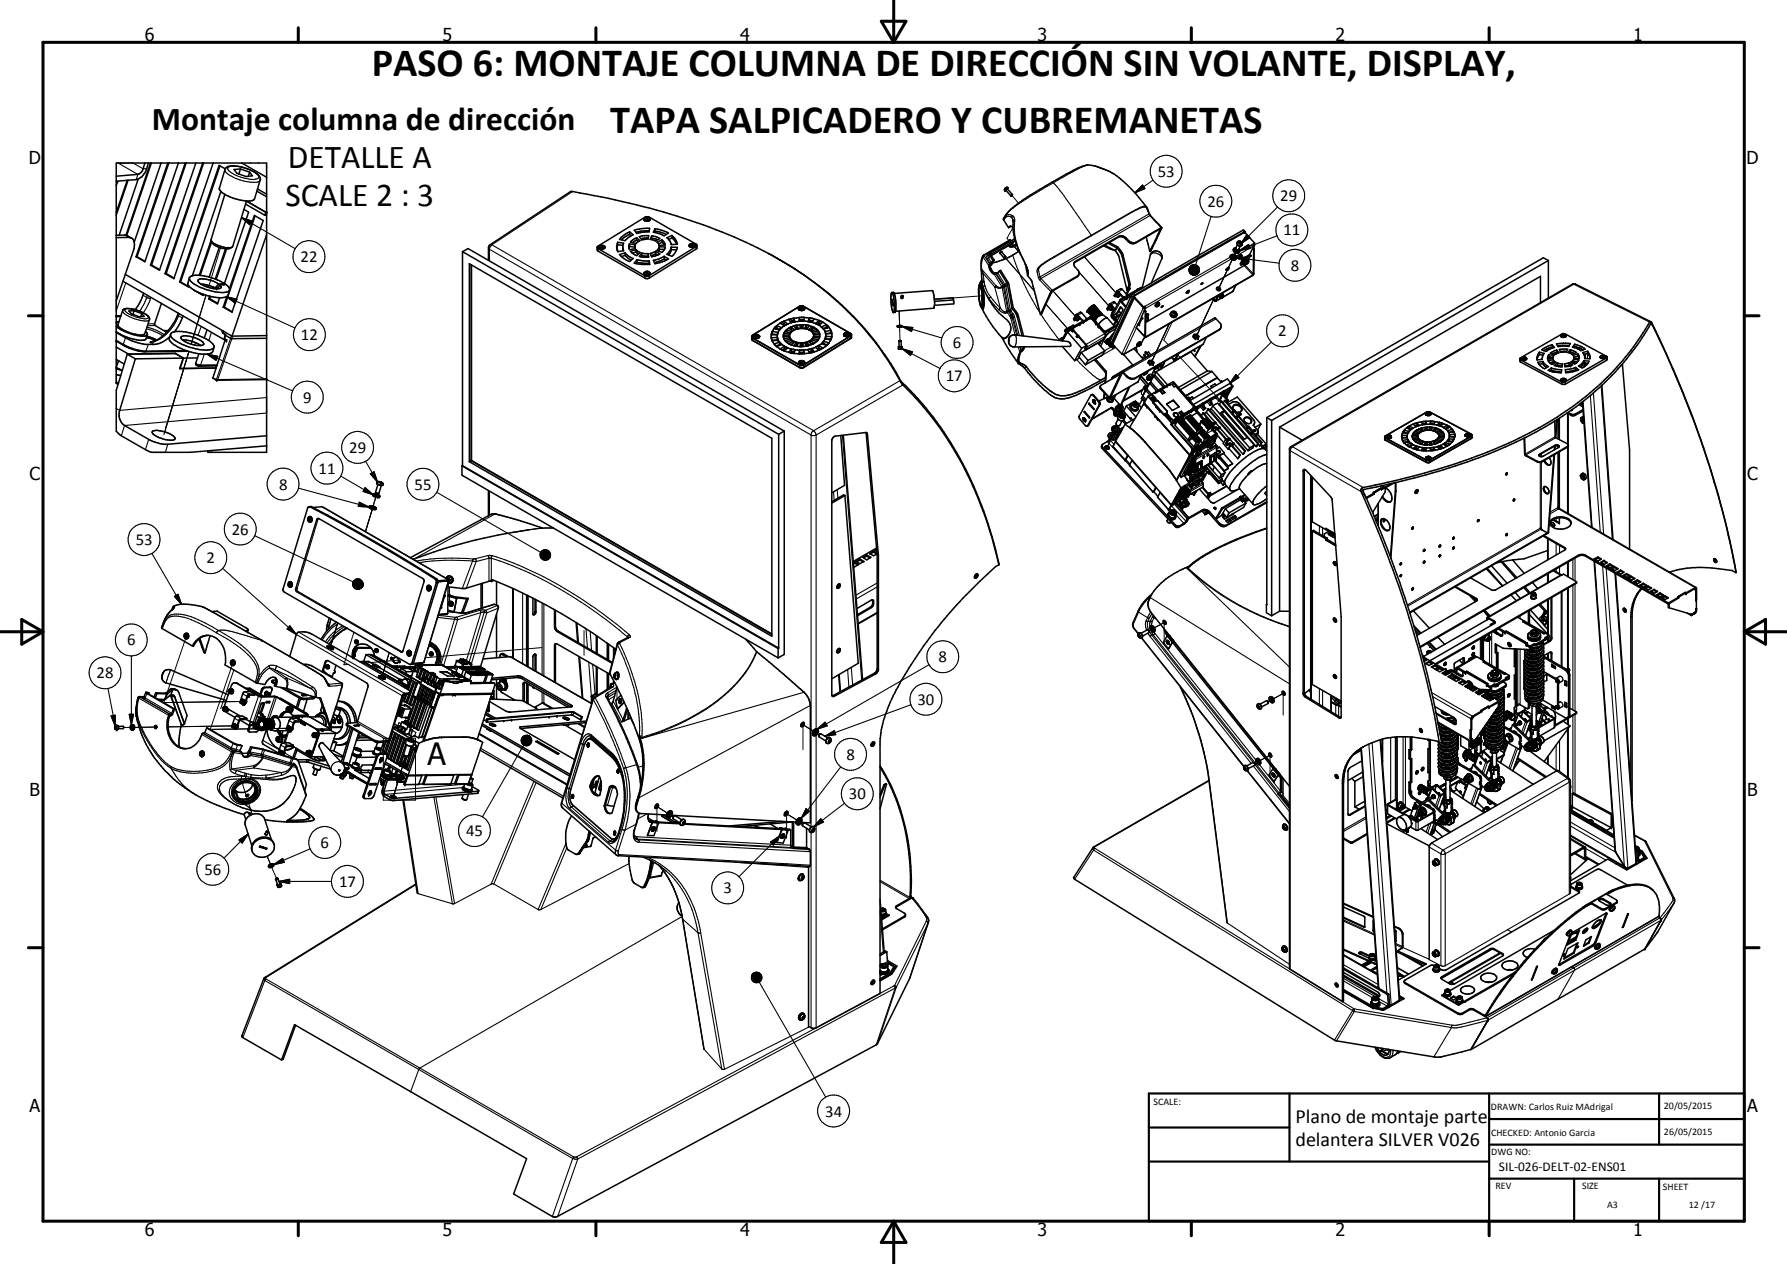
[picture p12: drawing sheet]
<svg xmlns="http://www.w3.org/2000/svg" width="420mm" height="297mm" viewBox="0 0 420 297" stroke-linecap="round" stroke-linejoin="round" font-family="sans-serif">
<defs><g id="words">
<g font-size="9.4">
<text x="87.4" y="17.9">PASO 6: MONTAJE COLUMNA DE DIRECCIÓN SIN VOLANTE, DISPLAY,</text>
<text x="143.5" y="31.3">TAPA SALPICADERO Y CUBREMANETAS</text>
</g>
<g font-size="7.9">
<text x="35.7" y="30.4">Montaje columna de dirección</text>
<text x="67.6" y="39.5">DETALLE A</text>
<text x="67.1" y="48.4">SCALE 2 : 3</text>
</g>
<text font-size="7.2" x="100.5" y="179.9">A</text>
<g font-size="4.7">
<text x="304.6" y="263.9">Plano de montaje parte</text>
<text x="304.6" y="269.3">delantera SILVER V026</text>
</g>
<g font-size="4.2">
<text x="34" y="9.6">6</text>
<text x="104" y="9.6">5</text>
<text x="174" y="9.6">4</text>
<text x="244" y="9.6">3</text>
<text x="314" y="9.6">2</text>
<text x="384" y="9.6">1</text>
<text x="6.8" y="38.7">D</text>
<text x="410.6" y="38.7">D</text>
<text x="7" y="112.9">C</text>
<text x="410.8" y="112.9">C</text>
<text x="7" y="187.1">B</text>
<text x="410.8" y="187.1">B</text>
<text x="7" y="261.4">A</text>
<text x="410.8" y="261.4">A</text>
<text x="34" y="290.4">6</text>
<text x="104" y="290.4">5</text>
<text x="174" y="290.4">4</text>
<text x="244" y="290.4">3</text>
<text x="314" y="290.4">2</text>
<text x="384" y="290.4">1</text>
</g>
<g font-size="3.9">
<text x="272.2" y="41.5">53</text>
<text x="301" y="47.3">29</text>
<text x="283.9" y="48.6">26</text>
<text x="301.7" y="55.3">11</text>
<text x="70.7" y="61.6">22</text>
<text x="303.5" y="63.6">8</text>
<text x="70.8" y="79.9">12</text>
<text x="224" y="81.7">6</text>
<text x="300.6" y="79">2</text>
<text x="222.4" y="89.6">17</text>
<text x="71.3" y="94.6">9</text>
<text x="82.1" y="106.5">29</text>
<text x="74.9" y="111.3">11</text>
<text x="65.6" y="115.1">8</text>
<text x="97.5" y="115.1">55</text>
<text x="54.5" y="125.6">26</text>
<text x="31.9" y="128.1">53</text>
<text x="48.6" y="132.4">2</text>
<text x="29.9" y="151.7">6</text>
<text x="220.7" y="155.6">8</text>
<text x="22.7" y="159.4">28</text>
<text x="215.7" y="165.6">30</text>
<text x="199" y="178.6">8</text>
<text x="199.6" y="187.8">30</text>
<text x="109.6" y="196.5">45</text>
<text x="75.4" y="199.3">6</text>
<text x="48.1" y="205.6">56</text>
<text x="79.7" y="208.4">17</text>
<text x="170.1" y="209.9">3</text>
<text x="194" y="262.4">34</text>
</g>
<text font-size="3.1" x="352.4" y="275.2">SIL-026-DELT-02-ENS01</text>
<g font-size="2.4">
<text x="271.2" y="259.7">SCALE:</text>
<text x="350.6" y="260.8">DRAWN: Carlos Ruiz MAdrigal</text>
<text x="391.2" y="260.6">20/05/2015</text>
<text x="350.6" y="267">CHECKED: Antonio Garcia</text>
<text x="391.2" y="266.7">26/05/2015</text>
<text x="350.6" y="271.4">DWG NO:</text>
<text x="351.6" y="279.3">REV</text>
<text x="372" y="279.4">SIZE</text>
<text x="391" y="279.6">SHEET</text>
<text x="377.9" y="283.8">A3</text>
<text x="397.1" y="283.8">12 /17</text>
</g>
</g></defs>
<g fill="none" stroke="#000" stroke-width=".24">
<path d="M51.8 58.2l-2.8 9.4M237.9 45.9l1.6 1.9M238.2 53.5l-1.4 2.5 3 3.5-2.6-3M290.4 59.4l-.6 1.3M290.5 59.4l-.6 1.3 .1-.2M290.8 58.7l-.2 .4 .1-.3M49 67.3v.2M211.4 73.1l.1 3.6M211.5 76.9l.1 3.2M230.9 69.5l-11.2 .9M236.3 60.5l6.9 7.9M245.9 71.5l5.2 5.8"/>
<path d="M252.6 74.1l-5-5.8 5.2 6M255 60.4l7.3 8.4M260.5 71.7l-6.8-7.8 6.9 7.9M274.9 76.1l-4.1 8.9M275.6 75.6l-2 4.3 1.1 1.1M285.5 69.9l-4.2 9.2M285.5 69.9l-4.1 8.9M285.5 69.9l-4.2 9.1M286.5 67.7l-.2 .5M289.7 61l-3.4 7.2zM44.4 82.6l-5.5 18.1M44.4 82.6l-5.9 19.6"/>
<path d="M45.1 80.6l-.1 .3 3.5-11.5-3.6 11.5M262.7 100l-.5 1.2 .1-.3M270.7 85.1l4.2-9-4.2 9.2M276.8 83.2l21 22.5M87.6 119.3h.1M88.3 116.8l-.7 2.5M88.4 116.8l-.8 2.5M88.5 116.5h.1M88.6 116l-.1 .5M261.2 103.3l-.9 1.9M261.2 103.3l-.8 1.6M261.2 103.3l-.9 1.8"/>
<path d="M261.5 102.5l-.1 .3M261.9 101.6l-.5 1.2M85.9 125l1.6-5.3-1.6 5.3M105.7 137.9v4.1M43.6 150.1l-5.1 15 18.6-.3M54.6 156.4l-5.2 15 18.7-.2M55 157.4l-3.1 9.1M77.8 151.8l1.6-5.5-1.7 5.9M83.2 148.5l-2.4 7.7 1.3-.1M89.9 158.9l1.6-5.5-1.7 5.8M94.4 155.1l-9.2 .8M127.4 152.2l-27.4 2.4"/>
<path d="M137.3 148.2v5.8M271 147.8l.1-.1-.9 .5M274.1 146.1l-2.7 1.4 2.3-1.2v5.1M29.1 170.9h2.2M36.6 170.9h.3h-5.2M55.2 170.6l-15.7 .2 15.2-.2M58.3 177h-1.4M66.1 176.9h-1.5h1M90.1 173.5h7.6v14.5h-7.6zM95.4 177.7l-.6 2M124.4 173v2.2M145.1 161.5v3.2"/>
<path d="M188.4 170.1l2.8 1.7-2.4-1.5v5.8M191.7 172.1l-.2-.1 1.1 .6M295.9 178.9l-.9 .5M298.9 177.3l-2.6 1.4 2.3-1.2v5.1M299 164.4h.1l-1 .5M302 162.8l-2.6 1.4 2.3-1.3v5.2M57 184.1l2.3 7.3M92.5 187.1l1.3-4.1-1.3 4.2M93.8 183l-1.2 3.9M93.9 182.5l.7-2.4-.7 2.5M154.1 189.3l2.8 1.8M154.5 189.5v5.9"/>
<path d="M157.4 191.3h-.1l1 .6M184.6 191l2.8 1.7-2.5-1.5v5.8M187.9 193l-.2-.1 1.1 .7M62.8 201.2l1 2.3M63.9 203.8l1.2 2.7"/>
</g>
<g fill="none" stroke="#000" stroke-width=".35">
<path d="M34.1 38.3l-.5 1.4a2.03 2.03 0 0 1-1.2 1.3l-5.1 .4M34.9 38.3a4.8 4.8 0 0 1-1.8 3.4l-1.1 .5-4.7 .4M35.4 38.3l-5.8 17M35.6 38.3l-5.8 17M37.9 38.3l-6.3 18.6M39.4 38.3l-7.4 22M39.7 38.3l-7.5 22M41.9 38.3l-7.8 23.2-2.1-1.2M43.5 38.3l-8.1 24M43.8 38.3l-8.2 24M46 38.3l-8.5 25.2-2.1-1.2M47.7 38.3l-8.9 26"/>
<path d="M47.9 38.3l-8.8 26M50.1 38.3l-9.2 27.2-2.1-1.2M51.7 39l-9.3 27.3M52.9 39.7l-1.4-.8-9.3 27.4M53.1 39.5a3.5 3.5 0 0 1 2.9-.4 8.4 8.4 0 0 1 5.1 2.5l.1 .5-1.4 4.6a2.11 2.11 0 0 1-2.4 .5l-2.8-.7a5.1 5.1 0 0 1-3-2.1zM56.5 39.7l-1.5 .1 .7 .9 2.2 .8 1.4-.2-.6-.8M56.5 39.7l2.2 .8M56.5 39.7l-.3 1.2M56.8 38.3l5.9 3.4M27.3 55.8h3a1.42 1.42 0 0 1 1.3 1.9l-.1 .7-4.2 12.3M27.3 55.3h2.5M27.7 42.6l-.4 1"/>
<path d="M29.8 55.3l1.1 .7M29.9 42.4l-2.6 7.5M30.1 42.3l-2.8 8.2M32.5 42.1l-4.5 13.2M49.6 56.6l-2.7 8.1M49.7 56.6l.4 .5 .9 .5a5.7 5.7 0 0 0 3.4 .6M49.8 56.8l-2.7 7.9M51.6 58.2l-2.4 6.9M51.9 45l-6.7 19.8M52.9 45.7l-3.3 10.7 .1 .2M53 58.5l-2.4 7.1M53.3 58.5l-2.5 7.2"/>
<path d="M57.4 49.2l1.1 .7-5.7 16.7M57.7 48l4.4 2.5h.6M58.7 40.5l-.3 .9M60 50.7l-7.3 21.5M60.4 44.9l2.3 1.3M60.6 44.4l2.1 1.2M62.6 49.9l-4.7-2.7-3.2 10.7a2.38 2.38 0 0 1-2.7 .4 2.94 2.94 0 0 1-2.3-1.7M62.7 55.2l-8.1 23.8M62.7 49.8l-.1 .1M108.7 59.1v50.3M108.7 59.1l1.4-.7 74.3 42.9M108.7 59.1l74.4 43"/>
<path d="M140.5 57.9l11.1-6.8 .7-.2 11.3 6.5 .3 .3v.6l-11.2 7-.5 .2-.4-.1-11.2-6.4-.2-.3zM140.9 58a.78 .78 0 0 1 1.3 .2l-.1 .1M140.9 58.3l.3 .2a.82 .82 0 0 0 1-.2M140.9 58v.3M141 58.4l.1 .1M141.4 58l-.1 .1 .2 .1M141.4 58v.1M141.4 58.2h.1M141.6 57.9l-.2 .1M141.6 58.1l-.1 .1M141.6 57.9v.2M141.6 58.1v.1"/>
<path d="M141.6 57.9l.2 .1-.1 .2M141.7 58.2h-.2M142.2 58.1a.88 .88 0 0 1-1.3 .1M142.2 58v.2M145.1 58.5l.3 .6M145.2 56.9l1.4 .2-.2 .9 .2 .9-1.4 .2-.2-.7M145.2 56.9v.6M145.2 57.5l1.3 .2M145.2 56.9l-.2 1.5M145.2 57.5l-.2 .9M145.7 59.8l1.3-.4 .8 .8 1.1 .5-.9 .8-1.3-.8zM146 55.9l2-1.4 .9 .7-1.1 .6-.8 .8-1.3-.3z"/>
<path d="M146.4 58.1l.1 .8M147 59.4v.6M148 57.3l-.1 .5 .1 .9 1.4-.3-.1-.2M148 57.3l1.4 .2-.1 .9M148 57.3v.6M148 57.9l1.3 .2M148 57.9l-.1 .4M148 54.5v.6M148 55.1l.4 .3M148 55.1l-1.9 1.2M148.2 59.1l1.4-.4 .9 .7-.8 .7zM148.5 56.6l1.2-.7 .8 .7-.9 .6-1.4-.3z"/>
<path d="M149.1 54.1l1.8-.4 1.8-.1-.1 .9-2.9 .4zM149.6 58.7v.5M149.6 59.2l.5 .5M149.6 59.2l-.9 .3M149.7 55.9v.5M149.7 56.4l.4 .4M149.7 56.4l-1 .6M150.3 55.6l2.2-.2-.1 .8-1.5 .2zM150.9 59.5l1.5 .1M150.9 59.5v.6M150.9 59.5l-.6 .7 .4 .2M151.5 51.4a.73 .73 0 0 1 .7-.3 .73 .73 0 0 1 .6 .6l-.1 .1"/>
<path d="M151.5 51.4l-.1 .1a.76 .76 0 0 0 1.3 .3M151.5 51.4v.3l.2 .2M151.5 51.5a.83 .83 0 0 0 1.3 .1M152 51.4v.2M152.2 51.4l.1 .2h-.4l.1-.2M152.2 51.4v.2M152.2 51.4h-.2M152.2 51.6h.1M152.2 51.6h-.2M152.4 59.6l.1 .9-1.8-.1M152.4 59.6v.6M152.4 55.9l-1.7 .2"/>
<path d="M152.7 54.2l-2 .1-1.2 .3M152.7 51.8l-.1 .1M152.8 51.4l.1 .1M152.9 59.6l1.3-.5 .9 .5-1.9 .8zM152.9 51.6l-.2 .2M153.2 55.4l1.9 .6-1 .6-1.2-.3zM153.2 55.4v.6M153.2 56l1.4 .3M153.2 56l-.1 .3M154 53.8l1.7 .3 1.5 .7-1 .6-.8-.4-1.8-.4zM154 54.3l-.1 .3M154 53.8v.5"/>
<path d="M154 54.3l1.1 .2 1.6 .6M154.2 59.6l-1.1 .5M154.2 59.1v.5M154.2 59.6l.4 .3M154.5 56.9l1.1-.5 .6 .7 .2 .5-1.4 .1-.2-.4zM155 58l-.5 .8 1.1 .5 .6-.7M155 58v.6M155 58h1.4l-.2 .6M155 58.6l-.2 .4M155 58.6h1.2M155.6 56.4v.5M155.6 56.9l.6 .7"/>
<path d="M155.6 56.9l-.8 .4M156.8 55.9l1.2-.6a3.1 3.1 0 0 1 1.2 2.1l-1.4 .1-.3-.9zM157.8 58.1h1.4l-.4 1.1-.8 1-1.2-.4 .7-.8zM157.8 58.1v.6M157.8 58.7h1.3M157.8 58.7l-.5 1.2M158 55.3v.6M158 55.9l-.8 .4M158 55.9l1.1 1.5M162.1 57.5a.7 .7 0 0 1 .7-.3 .7 .7 0 0 1 .6 .6M162.1 57.5l.1 .5M162.1 57.5l-.1 .2"/>
<path d="M162.5 57.5l.1 .2M162.8 57.5l.2 .1-.3 .2-.2-.3M162.8 57.7h-.2M162.8 57.5v.2M162.8 57.5h-.3M162.8 57.7h.1M163.3 58l-.5 .1-.6-.1M163.4 57.8l-.2 .2M163.4 57.7l-.5 .3-.9-.2 .3 .2M163.4 57.5v.3M163.9 57.7l-.1 .2-11.5 7-.7-.1-11.2-6.5M180.6 59.6a74 74 0 0 1 31.4 30.2l.1 .1a76.6 76.6 0 0 1 19.2 30.2l1.9 6 1.7 6.7"/>
<path d="M232.8 59.5l-.4 .5M235.1 59.5l.9 1.1M235.4 59.1l1 1.2M235.5 59.1l-.4 .4 .1 .1M235.5 59.1v.1M235.9 51.5l1.2 2M235.9 51.5a10.6 10.6 0 0 1 3.9-4l4.6-3 8.4-4.7a5.3 5.3 0 0 1 5.2-.6l.8 .3a12.6 12.6 0 0 1 5.8 3.6l3.2 3.4a8.9 8.9 0 0 1 2.5 3.8l2.8 3.2M236.3 44.7h.1M236.3 50.9l-.4 .6M236.4 44.6l1.2 1.4M236.6 44.1h.1M236.8 44.3l1.2 1.4"/>
<path d="M236.9 44.1a.49 .49 0 0 0-.5 .1 .49 .49 0 0 0-.1 .6l.2-.1M236.9 44.1l-.6 .6M236.9 44.1h.1M237 44.1l-.1 .3M237.3 57.7l.1 .3 .4 .1 1.2-.4M237.5 53.2l.7 .3M237.5 53.2l-.4 .3M237.6 53.2h-.1M237.7 56.6l-.3-.2-6.1 3.5a5.5 5.5 0 0 0-.6 4l.3 2.5M238 45.7h.1M238 45.7l-.4 .3M238 45.8l-.3 .2"/>
<path d="M238 45.8h.1M238.1 51.6a15.9 15.9 0 0 0 .6 5l.6 1.9 1.9 3.9 .4 1.1M238.6 56.5l-.2-.3-5.6 3.3-.1 .6 .8 1.2M238.6 56.5l-.4 .6-5.1 3M238.6 56.5l-5.5 3.2v.4M239 57.3l-.7 .4-1 .1M259.4 57.8l1.7 .7M259.7 57.6l2.4 1.2 .9 1.2 2 8.1M260.5 57.1l2.2 1.2 1 1.5 1.8 7.2M260.8 57l2 1.1 1 1.3 2 7.4M269.5 55.7l.8 3.4M270.3 59.1l2.6-5.4-5.9 3.4a1.58 1.58 0 0 1-1.8-.3l-1-1-.4-.2-.7 .1-10.6 6.1"/>
<path d="M273.1 53.5l-6 3.4a1.53 1.53 0 0 1-1.7-.3l-1-1-.5-.2-.7 .1-10.5 6-.2 .3M273.1 53.5l-2.2 4.8-.3 .7-.3 .1M289.4 59.9a.7 .7 0 0 1 1.2 .2 .7 .7 0 0 1-.7 1 .7 .7 0 0 1-.5-1.2zM290 58.6a.72 .72 0 0 0 .3 .7 .72 .72 0 0 0 .8 .1M290 58.6l.4 .6 .7 .2M290.6 58.5a.35 .35 0 0 0-.2 .4 .35 .35 0 0 0 .5 .2l.2 .3M290.6 58.6l-.2 .1M290.6 58.2l-.5 .2-.1 .2M290.9 57h.1M290.9 57.5l-.3 1M290.9 56.9a.62 .62 0 0 1 1 0 .62 .62 0 0 1-.2 .9l-.7-.2-.2-.5zM291 59.1v.1"/>
<path d="M291 58.8l.1 .2M291.1 58.7l-.2 .4 .3 .3M291.3 57h.2M291.3 58.5l.2 .5-.3 .4M291.4 59.1l-.2 .3M291.5 57l.2 .2M291.6 56.9h-.2l-.1 .2 .2 .2h.2M291.6 57.8l-.4 .9h-.4l-.2-.2M291.6 56.9l.2 .2M291.6 56.9l-.1 .1M291.7 57.2v.1M291.8 57.1l-.1 .2"/>
<path d="M291.8 57.1l-.1 .1M291.9 59.9a.64 .64 0 0 0-.8 .8M291.9 59.9l-.3 .1M291.9 59.9v.2M292 57.5v.1M292.7 54.7l.1-.2-.2-.1-7.3 4.2a290.8 290.8 0 0 0-18.9 11.1l-5.2 11.1M292.8 54.5l-.4-.4h-.2l-7.3 4.1-18.4 10.8-.6 .6M293.9 59.9l-1.6 .9-.6 1 .1 .4M293.9 59.9h.1M294 59.8l-.1 .1M294.7 58.3l.2 .1-.1 5.9M294.7 58.3h-.2"/>
<path d="M294.8 57.3l.1-.1zM294.8 57.3h.1M294.8 57.3v.4l.1-.4M294.9 57.3l-.1 .1M295 57.1l-2.2-2.4h-.3l-25.7 14.8v.4l2.1 2.2M295 57.7l-.3 .6M295 57.1l-.1 .2M295 57.1l-.2 .2M27.3 76.7a11.9 11.9 0 0 0 6.7 2.3l.7-.3M27.3 78.1l2.2 1.3a15.4 15.4 0 0 0 4.7 1.5h2a5.9 5.9 0 0 0 3.7-1.8M27.3 75.7h.6M27.3 74.2h1.1"/>
<path d="M27.3 78l.6 .4a10.7 10.7 0 0 0 6.3 1.4l.5-1.1M27.7 75.7l-.4 .2M28 75.6l-.4 .1M28.4 74.4h-1.1M28.9 72.9a2.94 2.94 0 0 1 2.9-.1l2.1 .9 1.2 .9 .1 .5-1.2 3.3a3.2 3.2 0 0 1-2.6 .1l-2.4-.9-1-.7-.2-.4zM28.9 66.1l24.3 14 .1-.2-.5-.3 .2-.8M29.5 64.5l25.1 14.5M31.5 73l-1.2 .1 .6 .6 1.8 .7h1.2l-.6-.7M31.5 73l1.8 .7M31.5 73l-.2 .9M32 60.3h.2M32.2 60.3l1.9 1.1"/>
<path d="M33.3 73.7l-.2 .7M33.8 68.9l-1.1 2.5-.9 1.4M34.2 77.9l.4 .3 .1 .5M34.4 79.2h.1M34.5 79.2v.1M34.6 79l2.2 .9-2.3-.7M35.6 62.3l1.9 1.1M35.6 62.3h-.2M36.4 76.3v.1M36.4 76.4l2.8 1.7M38 71.3l-1.6 5M38.8 77.9h.6"/>
<path d="M39.1 64.3l1.8 1.1M39.1 64.3h-.3M40.1 78.5l-.3 1a2.31 2.31 0 0 0 1.8 1.9 13.3 13.3 0 0 0 7.8 1.7l.6-.5 .3-1M40.2 78.4l.3-.3a11.6 11.6 0 0 1 7.9 1.5 3.1 3.1 0 0 1 1.9 2 1.85 1.85 0 0 1-1.9 .7 13.8 13.8 0 0 1-8.1-3l-.2-.6zM41.9 73.6a11.1 11.1 0 0 1-5.8 6.6M42.2 66.3l2.1 1.1 .1-.2M42.2 66.3h.2M42.4 66.3l2 1.1M42.6 79.1a5.9 5.9 0 0 1 4.5 .9l.6 .4 .1 .6a5.3 5.3 0 0 1-4.3-.7l-.9-.7zM42.9 79.9h.3a7.3 7.3 0 0 1 3.8 1.2l.2 .1M43 74.3l-.9 2.1-1.1 1.6M44.5 65.3a1.88 1.88 0 0 0 1.4 1.6l2.3 1 2.5 .7a3.7 3.7 0 0 0 3.2-.4v-.5l-.8-.9-1.4 .2"/>
<path d="M44.5 65.3l-.3 1.2a2.04 2.04 0 0 0 1.3 1.6 14.3 14.3 0 0 0 6.1 1.9M45.7 68.2l2 1.2 .1-.2M45.7 68.2h.1M46.9 68.8l.9 .5M47.1 64.7h-1.6l-.7 .3-.3 .3M47.1 64.7l2 .4 1.5 .5M47.2 66.8l2.3 .4 1 .4M48.6 66.9l-.2 .5M48.7 77.5l-.7 1.9M49.3 70.2l1.9 1.1M49.3 69.6l-.2 .6M49.3 70.2h-.2"/>
<path d="M49.5 69.6l-.2 .6M50 67.4l-.1 .3M50.2 67.5l-.1 .3M50.6 65.6l2.2 1M51.2 67.6h-.7M51.4 66.8a5.7 5.7 0 0 0-4.7-1.1l-.1 .5a5.8 5.8 0 0 0 5.2 1.5l.2-.4-.3-.3M51.4 66.8l-.9 .8M51.6 70l-.5 1.4-2-1.2M51.7 67l-.8 .9M52.4 77.7v.6l.5 .3M52.5 72.2h.2M52.7 66.7v.2"/>
<path d="M52.7 72.2l1.9 1.1M52.8 66.6l-.3 .3M52.8 66.6l-1.4 .2M52.9 80l-2.8 8.8 .7 .5M52.9 78.6l.1 .2M53 78.6v.2M53 78.8l1.4 .8 8.3-.1M53.3 69.7l-.8 2.5M54 67.8l5.8-17.2 2.1 1.2-7.3 21.6-2.1-1.2M54 68.1l-.6 1.5-.4 .2-1.4 .2M62.7 78.9l-8.1 .1M110.4 62l71.1 41v46.5l-71.1-41z"/>
<path d="M110.8 62.2v46M110.9 62.2v46M114.8 61.1v-2.9l.3-.5 19.1-12.7 7.2 1.3 8.2 1.8a128.8 128.8 0 0 1 36.2 14.4 72 72 0 0 1 25.9 27.2l.3 .4a77 77 0 0 1 14.1 18.8 93.2 93.2 0 0 1 8.8 23.9M147 60l1.4 1.1M147 60l-.9 .3M149.7 61l-.6 .8 1.8 .3h1.9l-.2-.8M149.7 61l1.9 .3h1M149.7 61l.1 .6M149.8 61.6l2.8 .2M149.8 61.6l-.3 .3M150.9 60.1l1.5 .1M150.9 60.1l-.2 .3"/>
<path d="M151.5 64.1a.73 .73 0 0 1 .7-.4 .73 .73 0 0 1 .6 .7M151.5 64.1l.1 .4M151.5 64.2v.1M151.5 64.1v.2M151.5 64.3l.1 .2M152.2 64l-.2 .1 .1 .2M152.2 64.3h-.2M152.2 64v.3M152.2 64.3h.1M152.2 64l.1 .3h-.2M152.4 60.2v.3M152.6 61.3v.5"/>
<path d="M152.6 61.8l.1 .3M152.7 64.5l-.1 .1M152.8 64.1h.1M152.8 64.4l-.6 .3-.6-.2M152.8 64.2a.81 .81 0 0 1-1.3 .1M152.9 64.3l-.1 .1M153.6 61.2l1.4-.4 1.2-.6 1 .6-1 .5-2.2 .7zM156.2 60.2v.6M156.2 60.8l.5 .3M156.2 60.8l-2.3 .9M176.9 78.8l11-6.8 .7-.1 11.4 6.5 .2 .1v.8l-11.2 7-.7 .1-11.3-6.4-.3-.9zM177.2 78.9v.1a.76 .76 0 0 0 .7 .5 .76 .76 0 0 0 .7-.5l-.1-.1"/>
<path d="M177.2 78.9a.87 .87 0 0 1 1.3 0M177.2 79a.72 .72 0 0 0 .7 .5 .72 .72 0 0 0 .6-.5M177.2 78.9v.3l.2 .2M177.7 78.9v.2M177.9 78.9l.1 .2h-.4l.1-.2M177.9 78.9l.1 .2h-.3M177.9 78.9h-.2M178.5 78.9l-.2 .5M181.3 79.4l.3 .7M181.3 78.7v.7M181.3 78.7h1.5M181.3 79.4l1.5-.1v.6l-1.3 .1"/>
<path d="M181.6 77.9l1.4 .2M181.6 77.9v.6M181.6 78.5l1.2 .2M181.6 77.9l-.3 .8M181.6 78.5l-.1 .2M182 77.2l1.3 .3M182 77.2l-.4 .7M182.6 76.5l-.6 .7M182.6 76.5l1.2 .5M182.6 76.5l.1 .6M182.7 77.1l-.3 .2M182.7 77.1l.7 .3"/>
<path d="M183 79.9l-1.4 .2M183 79.9l.3 .5M183.3 77.5a2.23 2.23 0 0 0-.3 2.4M183.4 75.9l1 .6M183.4 75.9l-.8 .6M184.3 78.3l1.4 .2-.1 .2M184.3 78.3a1.8 1.8 0 0 0 .6 2.1l1.2-.5-.5-.8-1.4 .1 .1 .3M184.3 78.3l.1 .4M184.4 75.5l.8 .7M184.4 75.5v.5M184.4 75.5l-1 .4M184.4 76l.4 .4"/>
<path d="M184.4 76l-.5 .2M184.4 76.5l-1.1 1M184.9 77.5l1.2 .4-.5 .9M184.9 77.5l-.7 1.2 1.4 .1M184.9 77.5l.1 .5M185.2 76.2l-.8 .3M185.5 75.1l.5 .7M185.5 75.1l-1.1 .4M185.6 79.2l.1 .2-1.4 .2M185.6 78.7v.7M185.9 79.7l.9 .6-.8 .7M185.9 79.7v.3"/>
<path d="M185.9 79.7l-1.3 .4 1.4 .9M186 77.4h.1M186 76.8l.8 .7-.8 .5M186 76.8v.6M186 77.4l.3 .2M186 76.8l-1.4 1.1 1.3 .3M186 75.8l-.8 .4M186.6 74.8l-1.1 .3M186.6 74.8l.4 .8M186.6 74.8v.6M186.6 75.4l-.8 .2M186.6 75.4l.2 .2"/>
<path d="M187 75.6l-1 .2M187.4 76.5l-.9 .1-1 .5 1 .6 .5-.3 1.3-.2M187.4 77l-.4 .1M187.4 76.5l.3 .8h-.3M187.4 76.5v.5M187.4 77l.1 .3M187.8 72.4l-.1 .2 .3 .3M187.8 72.5a.79 .79 0 0 0 1.3 0v.2M187.8 72.4a.84 .84 0 0 1 1.3 0M187.8 72.4l.3 .5 .4 .1 .5-.2M187.9 74.6l-1.3 .2M187.9 74.6l.1 .9"/>
<path d="M188 75.5l1.9 .1M188 75.5l-1 .1M188.2 76.9h.6M188.3 72.4h.4l-.3 .2zM188.4 76.3l-1.8 .3 .7 .7M188.5 72.3v.3h-.1M188.8 76.3l-.1 .9h-.5l-.1-.9 2.2 .2-.6 .8-1.1-.1M189 75.2h-1.1M189.1 74.6l-.1 .9M189.1 74.6h-1.2M189.1 72.3l.1 .1M189.1 74.6l1.2 .1"/>
<path d="M189.1 72.4v.3M189.1 72.7l-.1 .1M189.6 76.4a4.3 4.3 0 0 1 2.6 1.2M189.6 76.4l-.4 .8 1.3 .4 1-.6-.3-.2M189.6 76.4v.6M189.6 77h.3M189.6 77l-.2 .3M189.9 75.6l1.8 .4M190.3 74.7l-.4 .9M190.3 75.3l-.1 .3M190.3 74.7v.6M190.3 74.7l1.2 .3"/>
<path d="M190.3 75.3l.8 .1M190.8 79.8l1.2 .5M190.8 77.9l1.2-.6v.6M190.9 77.9a1.2 1.2 0 0 1 .4 1.3M191 77.3l-.1-.5-.8 .7 .9 .5M191 77.3h.1M191 77.3l-.2 .2M191 79.6l-.9 .7 .8 .6M191.3 79l-.4 .8M191.3 79.3v-.3h1.4l-.6 1.1M191.5 75l2 .7M191.5 75l-.6 .7"/>
<path d="M191.7 76l.8 .4M192.1 77.5a1.76 1.76 0 0 1 .5 2l-1.4-.3M192.4 79.9l-1.4-.4 .1 .4M192.4 77.7l-1.4 .4M192.5 76.4l.6 .4M192.6 75.9l.4 .2M192.6 75.9v-.6l-.9 .7M192.6 75.9l-.4 .3M192.6 78.1l-1.4 .3 .1 .2M192.6 78.1l.1 .3M192.6 78.1v.5M192.7 78.6l-1.4 .1"/>
<path d="M193.1 76.8l.9 1.1M193.5 75.7l-1 .7M193.5 75.7l.8 .6M194 79.7l-.4 .5M194 77.9l.1 .6M194 79.7l1.4 .1M194.1 79l1.5 .1M194.1 79l.1 .6M194.1 79l-.1 .7M194.1 78.5v.5M194.2 79.6l1.2 .1M194.2 79.6v.1"/>
<path d="M194.3 76.3l-1.2 .5M194.3 76.9l-.7 .3M194.3 76.3v.6M194.3 76.3l.6 .7M194.3 76.9l.2 .2M194.9 77l.5 .6M194.9 77l-1.3 .3M195.4 79.8l-.5 .8M195.4 77.6l.2 .8M195.4 77.6l-1.4 .3M195.4 77.6v.6M195.4 78.2v.2"/>
<path d="M195.4 78.2l-1.3 .2M195.6 79.1l-.2 .7M195.6 78.4l-1.5 .1M195.6 78.4v.7M198.4 78.7l.2 .3M198.4 78.5l.1 .4M198.4 78.5v.1M198.4 78.7v.1M198.4 78.6v.1M198.4 78.8l.2 .1M198.5 78.9h.9M198.6 78.9l.4 .1"/>
<path d="M198.8 78.2l-.4 .3M198.9 78.5l-.1 .2h.2M198.9 78.5v.2M198.9 78.2h.4M199.1 78.4l.2 .3h-.3M199.1 78.7h.1M199.1 78.4v.3M199.1 78.7h-.1M199.1 78.4l-.2 .1M199.4 78.2l.3 .3M199.7 78.5l.1 .1M199.7 78.4l-.7-.2-.6 .4"/>
<path d="M199.7 78.4l-.2 .6M199.7 78.7l-.2 .2M199.7 78.6l-.1 .3-.4 .1M199.8 78.6a.77 .77 0 0 1-1.3 .4M200.2 78.7l-11.2 7.1-.5 .1h-.4l-11.2-6.5-.2-.3M209.7 68.7a8.2 8.2 0 0 0 .3 4.7M209.7 68.7h.4l.2 .3M209.7 68.7h.1M209.8 68.7l.3 .9 .2 2.2v1.1l-.3 .5M209.8 70.4l.2 1.5zM209.8 70.4h.1M210.3 69l8.9-.7 .4 1.2 .1 1.4-.1 1.5"/>
<path d="M210.3 69l.3 2v2.2M210.6 73.2l-.1 .2h-.5M211 76.6a.73 .73 0 0 1 1 .2l-.8 .1-.2-.1zM211.2 76.6l.6 .1M211.2 76.6h.1M211.3 76.6h.5M211.7 76.7h-.4M211.8 76.6v.1M211.9 69.6v.4l.2 .1M211.9 69.6l.2-.2 .3 .2-.4 .2zM212.1 76.6l-.4 .2-.7-.1M212.2 70.1h-.1"/>
<path d="M212.4 69.7l-.2 .4M219.5 72.4h.1M219.5 72.4l-8.9 .8M219.7 70.3l4.4-.3 .1 .5M224.2 70.5v.9l-4.5 .4M224.2 70.5l-4.5 .3M230.3 67.2h.2a9.5 9.5 0 0 1 .5 4.5l-.2 .4a2.18 2.18 0 0 1-.6-1.7zM230.3 66.9l.3-.1a5.6 5.6 0 0 1 .7 3.2l-.1 1.8-.5 .3M230.4 66.9a4.4 4.4 0 0 1 .6 2.4v1.8l-.3 .8-.2-.4-.3-1.9M230.4 66.9l-.3 .9 .1 1.8M230.7 72.1a26.9 26.9 0 0 0 4.8 7.1l2.4 4 1.5 2.1M230.8 65.7l-.4 1.2"/>
<path d="M230.9 70h.1M230.9 70v.6M230.9 70v.2M230.9 70.4l.1 .2M230.9 70.6l.1 .3M231 60.4l-.1 .2M231.4 60.1h-.3l-.1 .3M233.1 61.7v.1a.7 .7 0 0 0-.5 1.2 1.28 1.28 0 0 0 1.7 1.2l.7-.5M233.1 60.1l.7 1M233.4 61.6l-.3 .6-.3 .2 .4 1.1a1 1 0 0 0 1.4 .6M233.4 61.6l-.3 .1M233.5 61.3l-.4 .4"/>
<path d="M233.8 61.1l-.4 .5M233.8 61.1l-.3 .2M235 63.7l.3-.2a9.4 9.4 0 0 1 2.4 6l.2 1.4a4.3 4.3 0 0 0 1.4 2.9l1.4 5.2M235 63.7l1.8 2.9 1.1 5.7 1.2 2 1.2 4.6M236 60.6h.1M236.1 60.6h.1M236.3 60.4l-.2 .2M236.4 60.3l-.4 .3M236.4 60.3l-.3 .3M237.5 79.1l.5-.4h.6l12.5 1.6a.77 .77 0 0 1 .5 1.1l-13.4 .1a1.25 1.25 0 0 1-1.1-1.1v-.6zM241.1 62.1l.5 2.7 1 1.4 2 7.7M247 69.3l-2 4.2-.4 .4"/>
<path d="M247 69.2v.1M249.7 79.4l-.6 .4v.2M249.7 79.4h.1M249.7 79.4l.1 .1M251 77.6l-.4 .6M251 78l3.3 3.8M251 78l-1.2 2.1 1-1.8M251.2 77.5a.53 .53 0 0 0-.9 .3l.3 .3M251.4 77l-.3 .4M251.4 77l.3 .1M251.5 77.2h.1M251.5 77.2l-.1 .1"/>
<path d="M252.3 77.6l-.3 .1 .2 .3 .2-.1M252.3 77.5v.1M252.3 77.6l1 1.2M252.3 77.3l-1.3 .7M252.3 77.6l-.3 .2M252.3 77.2l.1 .4 3.1 3.5 .1 .3-.4 .8M252.5 61.8v.6l.3 .4a1.81 1.81 0 0 1 .9 1.6l-.1 .2M252.6 75.2l.7-1.1 1.2 1.4M252.6 76.6l-.3-.1-.9 .5M252.8 74.9h.1M252.9 74.8l-.1 .1M252.9 74.9l.3 .5"/>
<path d="M252.9 75.1l-.3 .1M253.1 73.9l.9-.5h.2l1.4 1.5-.3 .2M253.1 73.9l-.7 1 .2 .3M253.1 73.9l.3 .1 1.3 1.4 .2-.1M253.2 78.9l-.1 .2 .2 .2M253.2 78.9l.2 .2M253.2 78.9l.2-.2 .2 .3M253.2 74.5h.1M253.3 74.5l-.5 .4 .1 .1M253.4 74.4l-.1 .1M253.4 74.4l.4 .4M253.4 79.1l-.1 .2"/>
<path d="M253.4 74.4l-.3 .2M253.4 75.1l-.2 .3M253.5 75.1l-.2 .2 .3-.2M253.6 79.1l1.7 2.1M253.6 74.4l-.1 .1M253.6 64.6l-6.3 3.8-2.7 5.5M253.6 79l-.3 .3M253.6 79l-.2 .1M253.6 74.9l-.2 .2M253.6 74.9h.1M253.6 64.5l-.3 .6-6 3.4-.3 .7M253.7 75l-.5 .4"/>
<path d="M253.7 74.9v.1M253.7 74.8l-.2 .3M253.7 74.8h.1M253.7 75l-.1 .1M253.8 74.9l-.1 .1M253.8 74.8v.1M254.8 75.7l1.6-.9 1.3 1.3M254.8 75.7h.1M254.8 75.7l-2.3 1.3-.2 .5M254.9 75.3l.1 .2M254.9 75.3l-3.7 2.2-1.7 2.6M255 75.5v.1"/>
<path d="M255 75.5l-3.3 1.9-.7 .6M255.3 75.1l.9-.6h.4l3.1 3.4 3.2-1.8M255.3 75.1l.2 .1M255.5 75.2l1.1-.5 2.8 3.2 .4 .2 2.9-1.6-2.2 1.3-.7 .7M255.5 75.2l-.1 .2M255.5 75.2l-.5 .3M255.7 73.2l1.8 2.1M255.7 73.2l1.8 1.9M255.7 73.2l1.8 2M255.7 73.1l1.8 2M255.7 73v.2M255.7 72.9v.1"/>
<path d="M255.7 73l1.8 2.1M255.7 72.9l1.8 2.1M255.8 72.9h-.1M255.8 72.8h.1M255.8 72.8v.1M255.8 72.9l1.8 2M255.9 72.7h.1M255.9 72.7l1.8 2.1M256 72.6l-.1 .1M256 72.6h.1M256 72.6l1.8 2.1M256.1 72.5l1.8 2.1"/>
<path d="M256.1 72.4l1.9 2.1-.1-.3M256.2 72.4l-.1 .1M256.3 72.3l-.1 .1M256.3 72.3h.1M256.5 72.1l1.8 2.1-.2-.2 .1 .2M256.5 72.1h.1M256.6 72l-.2 .2M256.6 72l1.8 2.1M256.7 72v.1M256.7 72h.1M256.7 71.9v.1M256.7 71.9h.1"/>
<path d="M256.7 71.9l1.8 2.1M256.8 71.9h.1M256.8 71.9l1.8 2.1M256.9 71.8l-.1 .1M256.9 71.8h.1M257 71.8h.2l1.9 2M257 71.8l1.7 2.1M257 71.8l1.8 2M257.1 71.8l1.8 2M257.1 71.8h.1M257.2 71.8l1.8 2h-.2M257.3 71.8h.1"/>
<path d="M257.3 71.8l1.8 2M257.3 71.8l1.9 2M257.5 75.2h.1M257.5 75.1v-.2v.2M257.5 74.7l.1 .2M257.5 75.1h.1M257.5 74.8v.1M257.5 75.2l.3 .4M257.5 74.5l.2 .3M257.5 74.9l.1 .1M257.5 75h.1M257.6 76l.7 .8"/>
<path d="M257.6 75h.1M257.6 74.5l.2 .2M257.7 74.8h.1M257.7 74.3l.1 .3M257.8 74.7l-.1 .1M257.8 74.3l.1 .3M257.8 74.6v.1M257.9 74.2l.2 .2-.1-.3 .1 .2M257.9 74.2h.1M258.1 74.3h.1M258.1 74l.3 .1M258.2 76.7l1.6 1.8"/>
<path d="M258.2 74.2v.1M258.2 74.3h.1M258.3 76.3l1.1-1.2 .6-.4h.3l1.7 1.9M258.3 73.9h.1M258.3 73.9l.2 .1M258.3 73.8l.4 .1M258.5 73.8l.2 .2M258.6 73.7l.2 .2M258.7 73.7l.1 .1M258.8 73.8v.1M258.8 73.7l.2 .1M259 73.8h.1"/>
<path d="M259 73.7l.1 .1M259.1 73.8l1.2 .9M259.8 78.5l.1 .5-.5 .8-4.2 2.4M260.3 72.5h.1M260.3 72.6l.1 .1M260.3 72.5l.5-1 .3-.1 1.1 1.2M260.4 72.7h.1M260.4 72.7l.7-1 1 1.1M260.7 72.4v.2M260.7 72.4l.4 .5M260.7 79.8l-.3 .2M260.8 72.6l-.4 .1"/>
<path d="M260.8 72.5l-.1 .1M260.8 72.3l-.1 .1M260.8 79.7v.1h.2M260.8 79.7l-.4 .1-.5 .7M260.8 72.3h.1M260.8 79.7l-.2-.1a.76 .76 0 0 0-.7 .9M260.9 71.5l1-.6 .8 .8M260.9 79.9l-.1-.1-.6 .3M260.9 79.9l.1 .2M260.9 79.9l-.4 .2M261 79.8l-.1-.3 .2 .3M261.1 79.8h-.2"/>
<path d="M261.1 72v.1M261.1 72.8h.1M261.2 72.7l.3-.2-.1 .2M261.2 72.7l-.1 .2M261.2 72h.1M261.3 72l-.6 .4M261.3 72l-.5 .3M261.3 72l.3 .4M261.3 72.6l-.1 .1M261.4 72.7l-.2 .1M261.4 72.7l-.3 .2M261.4 72v.1"/>
<path d="M261.6 72.4l-.2 .1M261.6 72.4h.1M261.6 72.4l-.2 .3M261.7 74v.3M261.7 74.1v.2M261.8 74.2l.4 .4M261.8 74.2l-.1 .1 .3 .5M261.9 78.3l-1.1 1.3M262 72.6a1.74 1.74 0 0 0-.6 2.1l1 1-.5-.6-.1-.7M262.1 74.8l.4 .5h.2M262.1 75.9v.1M262.2 69.7l-.3-.2 .6-1 .3-.1 1.4 1.5 .2-.1 .2 .2"/>
<path d="M262.2 74.6l-.2 .2M262.2 69.7h.1M262.2 69.6l.5-1h.1l1.3 1.4M262.2 74.7l.5 .5M262.2 69.6v.1M262.3 77.3l-2 1.4-1.5 2.6M262.3 73.8l.4 .5M262.3 73.8l-.5 .4M262.4 73.7l.4 .5M262.4 73.7l-.1 .1M262.4 69.4l.4 .4M262.4 69.4l.1 .1"/>
<path d="M262.5 74.5v.1M262.5 69.5l-.3 .1M262.5 69.3l-.1 .1M262.5 74.6l.1-.1-.6 .3M262.6 68.4l1.1-.5 1.4 1.5-.3 .1 .2 .2M262.7 74.3l-.5 .3M262.7 69.1l-.3 .3M262.7 75.3h.1M262.7 69l-.2 .2M262.8 74.2l-.1 .1M262.8 69.8h.1M262.8 69.7l.4-.3-.4 .4"/>
<path d="M262.8 69h.1M262.9 69h-.2M262.9 69h.1M262.9 76l-.4 .3M262.9 68.9l.1 .1M263 69l-.3 .1M263 69l.3 .3M263 75.9l-.3-.3-.5 .3-.3 .2 .3 .4M263.1 68.9l-.1 .1M263.3 69.3h.1M263.3 69.3l-.4 .3M263.3 69.3l-.1 .3-.4 .2"/>
<path d="M263.4 70.4l-1.8 3.3 .1 .4M263.4 72.2l-.8 1.4M263.4 72.2h.1M263.5 72.2l.4 .4 .1 .4-1.3 2.3M263.5 72.2l-.7 1.3M263.6 73.7l-.4-.5-.8 .5M263.6 73.7l-.8 .5M263.6 73.7l-.3 .4-.8 .5M264.6 70l-.2-.2-.9 .5-.2 .3 1.4 1.7M264.6 70l-1 .5v.2l1.2 1.4M264.9 69.5l3.3-1.9h.3l.1 .1-3.6 2zM265 70.1l-1.3 .8"/>
<path d="M265 68.1h.1M265 69.7l-.5 .4 .1-.1M265 69.7l-.4 .3M265 68.1v.1l.3-.1-.5 1M265.3 67.8v.1M265.5 67l-.5 1.1M265.5 67.2l.1 .5M265.6 67.7l-.3 .2M265.6 67.7l-.7 1.5M265.8 66.8l-.5 1M265.8 66.8l-.3 .2M265.9 69.6l-1 .5"/>
<path d="M265.9 69.6l-5 10.7M266.6 69.7l.1 .3 2.1 2.3M266.6 69.7l-5 10.9M266.7 69.6l-.1 .1M267.5 76.2h.3M267.5 76.2l-.3 .8 2 2.2M267.7 67.9l-.5 .3M268.8 72.4l.5 .1M268.8 72.3l.2-.1-.1 .1M268.9 72.1l-.1 .3M268.9 72.3h.3M268.9 72.3l-.1 .1"/>
<path d="M269 73.1l.3 .1-.1 5.8M269 73.1l.2-.2 .2 .3M269 73.1l-.6 1.4 .2 .4-.1-.3-.8 1.5 .2 .4-.4-.3M269.1 72.1l.1 .2M269.1 72.1l-.3 .2M269.2 79v.2M269.2 72l.1 .5M269.2 72l-.3 .1M269.2 72.3l.1 .2M269.2 72l-.1 .1M269.2 79.2h.1M269.2 79.2l-.9 1.7"/>
<path d="M269.2 79.2h.2M269.3 79h-.1M269.3 79l.2 .1M269.4 74.4l.4 .1M269.4 74l.4-.2 .2 .2-.2 .5M269.4 73.2h.1M269.4 73.2l-.1 5.8M269.4 75.5l.2 .1M269.4 74.5l.3 .2M269.4 74.5v.1M269.5 79.1l-.1 .1M269.6 75.6l-.2 .1"/>
<path d="M269.6 74.5l-.2 .1 .2 .1M269.6 74.5h.2M269.6 74.7h.1M269.6 74.7l-.2 .1M269.7 74.7l.2 .1M269.7 75.3l.1 .1M269.7 74.5h-.3M269.7 74.5h.1M269.8 74.6h.1M269.8 74.5h.1M269.8 74.6l-.4 .2M269.8 75.4v-.2l-.4 .4h.2"/>
<path d="M269.8 75.4l-.2 .2M269.8 74.5l.1 .1M269.9 74.8v.5l-.3 .3M269.9 74.6v.2M270 73.9l-.6 .3M270.7 66.5l2.4-5.6a1.43 1.43 0 0 0-.3-1.5 1.43 1.43 0 0 0-1.5-.3l-.5 .2-.3 .5-1.9 7.8M271.7 71.8l.5 .2M271.9 71.8l-.1 .1M272 71.5l-.1 .3M272.2 72h.1M272.2 71.2l-.5 .6 .1 .1M272.2 71.2l.2 .1"/>
<path d="M272.2 71.8l.1 .1M272.3 71.9l.2-.2-.3 .3M272.4 71.3l-.5 .5M272.4 71.3l-.3 .2M272.4 71.2h-.2M272.4 71.7l-.1 .2M272.4 71.2l.2 .2-.1 .4M272.4 71.2h.1M272.5 71.1v.1M272.5 71.2l-.1 .1M272.5 71.1l-.8 .6M272.5 71.1l-.4 .1-.5 .5 .1 .2"/>
<path d="M273.1 72.1l.3-.2-.3 .3zM275.2 73.6a.76 .76 0 0 0 .5 .9 .76 .76 0 0 0 1-.4M275.2 73.9l.5 .5 .3 .1M275.3 73.7l.3 .5 .7 .1M275.3 73.6v.5l.7 .4M275.3 73.6l-.1 .1M275.3 73.5l-.1 .2M275.5 73.3a.66 .66 0 0 1 1 0 .66 .66 0 0 1-.1 1M275.5 73.3l-.2 .3M275.5 73.3a.6 .6 0 0 0 .4 1h.5M275.6 73.2l-.1 .1M275.9 73.5h.2"/>
<path d="M276.1 73.5l.2 .2M276.2 73.3l.2 .2M276.2 73.3h-.3l-.1 .2 .5 .2M276.2 73.3l-.1 .2M276.3 73.7h.1M276.3 74.3l.1 .1M276.3 74.3l-.3 .2M276.4 73.5l-.1 .2M276.4 74.3h.1M276.4 74.3v.1M276.6 74.3h-.2M276.6 74.2l-.2 .2"/>
<path d="M276.6 73.7a.56 .56 0 0 1 0 .6 .56 .56 0 0 1-.6 .2M279 68.6l.6-.4-.3 .7-.4-.1zM280.6 79l.1-.4 .7-.1 .4 .5-.1 .5h-.7M280.6 79v.1M280.6 79.1l.4 .4M281 79.5h.1M282.4 66.7l.4-.2-.1 .2zM283.6 79.3l-.7 1.6-6.6 3.8M285.1 70.2l.6 .6h.2M286 67.7a.5 .5 0 0 1 .7-.1 .5 .5 0 0 1 .2 .6M286 67.7a.55 .55 0 0 1 .9 .5M286 67.7a.53 .53 0 0 0 .3 .5 .53 .53 0 0 0 .6 0"/>
<path d="M286.3 69.5l-.5 1.2-.6-.6M286.5 69.4l-.6 1.4M286.9 69.6l-.1 .3M286.9 69.7v.3l-.1-.1M286.9 69.8l.2 .3M286.9 69.7l.5-.4-.5 .5M287.1 77l-.5 .6-19.7 11.3-1.3 .1-1.7-1.5-2.8 6M287.1 69.6l-.2 .2M287.1 70.1l-1.2 .7M287.2 69.5l-.1 .1M287.3 69.9l.1 .1M287.3 69.3h.1"/>
<path d="M287.3 69.3h.2M287.4 69.3h.2M287.4 69.2l-.5 .4M287.4 69.2h.2v.1M287.5 69.3h.1M287.5 69.3l-.2 .1M287.5 69.8h.1M287.6 69.8l-.1-.1-.1 .3M287.6 69.8l-.2 .2M287.6 69.2v-.1a.89 .89 0 0 0-.9 .8l.1 .1M287.6 69.8l-.5 .3M287.6 69.3v.5"/>
<path d="M288.4 63.2l.4-.3a.38 .38 0 0 1 0 .5 .38 .38 0 0 1-.5 0zM289.3 60.2a.84 .84 0 0 0 .5 .7 .84 .84 0 0 0 .8-.2M289.6 60.3l.5-.1 .2 .4M289.6 60.2a.39 .39 0 0 1 .6 0 .39 .39 0 0 1 0 .5l-.5-.2zM290.6 67l-.8 1.5-2.2 1.3M291.1 60.7h.1M291.2 60.6v.1M291.2 60.5l-.1 .2M291.2 60.7h.5M291.3 60.5l-.1 .1M291.6 60.1h.2M291.6 60.2l-.2 .2"/>
<path d="M291.6 60.1l-.4 .4M291.7 60.6v.1M291.7 60l-.1 .1M291.8 60.1l-.6 .5M291.8 60.1h.1M291.8 62.2l.7-1.4 1.3-.7 .3 .1-.2-.5 .7-1.4 .2 .3-.1 5.7M291.8 60.5v.1M291.8 60.5l-.1 .1M291.8 60.6l-.1 .1M291.9 60.1l.1 .3-.3 .3M291.9 60.1h-.4l-.4 .4M292.3 61.6v.2l.1 .2"/>
<path d="M292.4 61.9v.1M292.4 62l-.6 .2M292.4 62h.2M292.7 61.2l-.4 .4M292.8 62.1l-23.4 13.7M293 61l-.6 .6M293 61h.2M293.1 61.1l-.7 .8M293.1 60.9l-.1 .1M293.1 61.9v.1M293.1 60.9l.2 .1M293.1 61.1l.3-.1a.66 .66 0 0 1 0 .9 .66 .66 0 0 1-.8 .1"/>
<path d="M293.1 60.9l-.3 .2M293.2 61l-.7 .8 .1 .2M293.2 61v.1M293.3 60.8l-.2 .1M293.3 60.8l-.1 .1M293.3 60.8l.1 .1M293.3 61.7l.1 .1M293.3 61l-.1 .1M293.3 61h.2M293.3 60.8h.1M293.4 61.8v-.2l-.3 .2v.2M293.4 61.8l-.3 .2"/>
<path d="M293.5 61l-.2-.3a1.41 1.41 0 0 0-1.2 1.1l.2 .1 .1-.3M293.5 61v.1M294.5 64.7l-25.1 14.5M294.6 64.6l-25.1 14.5M294.6 64.6l-.1 .1M294.7 64.3l-.2 .4M294.8 64.3h-.1M294.8 64.3l-.2 .3M362.2 71.1v-6.2l-61.3 35.5M364.1 61.2v8.8M364.1 61.2l-65.1 37.6M364.1 61.2l-1.2-.6-65.1 37.5"/>
<path d="M367 78.8v.1a.72 .72 0 0 0 1.2 .1M367 79l.1 .1M367.1 79.1l.1 .1M367.6 78.8l-.2 .2 .4-.1-.1-.1M367.6 78.8h.1M367.6 78.8v.2M367.7 78.8v.2M368.1 78.7a.67 .67 0 0 0-1.1 .3M368.1 78.7v.5M368.2 78.8a.65 .65 0 0 1-1.1 .2M388.1 75.6h-.1a64.6 64.6 0 0 1-15.1 17.5 98.8 98.8 0 0 1-32.4 16.4l-8.4 2.4-11.6 2.7a.74 .74 0 0 0-.5 .9 242.9 242.9 0 0 1 18.4 59M27.3 88l1.1 .3"/>
<path d="M27.3 80.2l2.9 1.5 2.4 .8 1.3 .2 10.2-.2M27.3 84.5l1.9 1.1M27.3 81.6l3 1.6M27.3 89.8l.6 .2M27.3 86.4l1.5 .6M27.3 86.7l1.5 .3M27.6 84.6l.2 .2M27.8 90.2l-.5-.1v-51.8h35.4v68h-13.8l-.1-.3M27.8 84.8l-.5 1.5M27.8 84.8h.2M29.9 83.2l-2.6 8.5v9.6l1.2 1.1 5.7 3.3 1.5 .6h9l18-1.5M29.9 83.2l1.9 1.1"/>
<path d="M31.8 84.3l-3.7 12.1a3.2 3.2 0 0 0 1.2 3.6l6 3.4a8.8 8.8 0 0 0 4.1 1l23.3-2M41.2 83.1l1.9 1.1-.9 2.4 8.5-.1M41.2 83.1l1.9 1.1-.8 2.4M41.2 83.1h.1M41.2 83.1l-11.3 .1M46 85.4l1 .5 4-.1M46 85.4l.3 .5 .6 .2 4.1-.1M46.4 84.1l-14.6 .2M46.8 83.1l-.8 2.3M50.7 86.5h.1M50.8 89.3l.1 .1M50.9 86l-.2 .5"/>
<path d="M62.7 89.2l-11.8 .2M181.6 80.1l1 1.3M182.6 81.4l.8 .6M183.3 80.4l.5 .5M183.3 80.4v.6M183.3 81l.1 .1M183.3 80.4l-1.3 .4M183.3 81l-.9 .3M183.4 82l1 .5M183.8 80.9l.6 .5M183.8 80.9l-1.2 .5M184.4 82.5l1.1 .3"/>
<path d="M184.4 81.4l.8 .3M184.4 82l.3 .1M184.4 81.4l-1 .6M184.4 81.4v.6M184.4 82l-.5 .3M185.2 81.7l-.8 .8M185.2 81.7l.8 .3M185.5 82.8l1.1 .3M186 82l1 .2M186 82l.1 .6M186 82l-.5 .8M186.1 82.6l.7 .1"/>
<path d="M186.1 82.6l-.3 .3M186.2 80.9l-.2 .1M186.5 80.1l-1 .7 1 .4 2 .2M186.5 80.1l1.2 .5-.3 .8M186.5 80.1v.5M186.6 83.1h1.3M187 82.2l1 .1M187 82.2l-.4 .9M187.3 80.4v.6M187.3 81l.2 .1M187.3 80.4l-.7 .8M187.3 81l-.3 .3"/>
<path d="M187.8 85.3v.1M187.8 85.2l.2 .2M187.8 85.4a.89 .89 0 0 0 1.4-.1l-.9 .3M187.8 85.3l.4 .2M187.8 85.4l.2 .2M188 82.3h1M188 82.8h1M188 82.3v.5M188 82.3l-.1 .8M188 82.8l-.1 .3M188 84.8l-.2 .2v.4M188.1 84.8h.8"/>
<path d="M188.2 81.2v-.6l-.1 .8M188.2 81.2h.6M188.2 81.2v.2M188.3 85l.4 .1-.3 .2zM188.4 84.8l-.5 .1-.1 .4M188.4 85.3h.1M188.5 85v.2M188.5 85.2l.1 .1M188.5 85.2l-.1 .1M188.6 84.8l.4 .1 .2 .2-.1-.1M188.8 81.2l-.1-.6 .1 .8M188.8 81.2v.2"/>
<path d="M188.9 84.8l.2 .2-.1 .4M189 82.3l.1 .8M189 82.3v.5M189 82.8v.3M189.1 83.1h-1.2M189.1 85.2l-.3 .3h-.7M189.7 80.4l-.7 .2-1.7-.2M189.7 80.4l.6 .8-1.9 .2M189.7 81h-.3M189.7 80.4v.6M189.7 81l.2 .3M189.9 82.2l.4 .8"/>
<path d="M189.9 82.2l-.9 .1M190.3 83l-1.2 .1M190.5 80.1l-1.3 .4 .4 .8 .4-.1a4.1 4.1 0 0 0 2.2-1.1M190.5 80.1v.5M190.5 80.1l1 .5-.3 .2M190.7 80.7l.3 .2M190.9 82.5l-.7 .2M190.9 82.5v-.6l.6 .8M190.9 82.5l.2 .3M191.5 82.7l-1.2 .3M191.7 81.6l-1.8 .6M191.7 81.6l.9 .7"/>
<path d="M192.5 81.2l1 .6M192.5 81.2v.6M192.5 81.2l-.8 .4M192.5 81.8l.5 .3M192.5 81.8l-.3 .2M192.6 82.3l-1.1 .4M193.2 80.8l1.1 .4M193.2 80.8l-.7 .4M193.5 81.8l-.9 .5M193.6 80.2l-.4 .6M193.6 80.2l1.3 .4M193.6 80.2l.1 .6"/>
<path d="M193.7 80.8l-.1 .1M193.7 80.8l.8 .2M194.3 81.2l-.8 .6M194.9 80.6l-.6 .6M211.2 81.5v.5l.2 .1 .6-.1 .1-.5M211.3 81.4l-.1 .1M211.4 80.1h.5M211.4 80.1v1.4M211.4 81.4h-.1M211.8 80.1h-.4M211.8 80.1h.1M211.9 80.1h.1"/>
<path d="M211.9 80.1v1.4M211.9 81.4l.2 .1-.3 .2-.6-.2M240.7 81.5l-.3 .7-.6 .5-.4 1.2a1.2 1.2 0 0 0 .2 1.6l.8 .5a39.6 39.6 0 0 0 7.2 7.2 4.7 4.7 0 0 0 4.2 .1l4.8-2.1 3.3-1.9M240.9 81.5l-.2 .6a2.91 2.91 0 0 0-1 3.1l1.5 .8 2.6 3.1a12.2 12.2 0 0 0 5.4 3.9h1.4l2.1-.6 3.3-1.5 3.9-2.2M249.8 81.4l2.9 3.4M253.8 84.1l-1.1 .7M254.2 82.8l-.6 1.1 1.6 1.8M254.2 82.8l1.6 1.9M254.3 81.8l-1.6 3M254.7 98.4l.3 .1v.3zM254.8 98.3h.1M254.8 98.2l-.2 .1v.3l.3 .3h.3"/>
<path d="M254.8 98.2h.1M254.9 98.2l.3 .4M255 96.8h-.1M255 96.8l1.1 1.4M255 96.7l1.2 1.3-.1 .2-1.2-1.4M255 96.7l-.1 .1M255.2 98.5v.1M255.2 98.6v.3M255.2 98.9h.1M255.3 81.2h.1M255.4 81.3l-.4 .7 .2 .2M255.4 81.2l-1.1 .6"/>
<path d="M255.8 84.7l-.6 1M256.1 94.7l1.2 1.4-.1 .2-1.2-1.4zM256.1 94.8l-.1 .1M256.6 92.8a.38 .38 0 0 1 .6 .1l1.3 1.5 .1 .6-2.7 4.9-.3 .3-.5-.3-1.2-1.3-.2-.7 2.7-5 .4-.1 1.5 1.7 .2 .6-2.8 5M257 94h.2l.3 .3v.5h-.3l-.2-.3zM257.1 94.2l.2 .1v.4l-.2-.3zM257.2 94h.1M257.3 84.5l2.7 3.2-.2 2.3M257.6 84.4l2.5 3-.1 2.6M258.7 90.7l-.1 .3 .2 .4 2 2.1h.3M258.8 90.7l-.1 .4 2 2.2M258.8 80.2l-.4 .7"/>
<path d="M258.9 80.1l-.5 .9M259.6 92.3l-.1 1.4M259.7 92.5v1.1M259.7 82.5l-1.6-1.9-3.9 2.2M259.7 82.5l-.5 1-4 2.2M259.7 82.5l-3.9 2.2M260 80.4l.2 .2M260 80.4h.1M260 80.4l.2 .3M260 80.5h-.1M260 80.3v.1M260.2 80.1l-.2 .3"/>
<path d="M260.2 80.1l-.1 .1M260.2 80.6h.1M260.2 80.6v.1M260.2 80.7h.1M260.3 93.7a.79 .79 0 0 0 .5 .8 .79 .79 0 0 0 .9-.3M260.3 93.7a.81 .81 0 0 0 .6 .7 .81 .81 0 0 0 .8-.3M260.4 93.5l-.1 .2M260.4 80.4v.4M260.4 80l.1 .1M260.4 80l-.2 .1M260.4 80.4l-.2 .2M260.4 80.8h.2"/>
<path d="M260.5 93.2l-2.2 1M260.5 80.1l-.1 .3M260.6 93.3l-.3 .4M260.7 93.3h.1M260.7 80.9l.1 .1M260.8 81v.2M260.8 93.3h.1M260.9 81.2l.2 .2M260.9 80.3l-.3 .3 .1 .3M260.9 80.3l.4 .5M260.9 81.2l.2 .1M260.9 80.3l-.5 .5"/>
<path d="M260.9 80.9l-.1 .4 .1-.1M260.9 80.9l-.1 .1M261 80v.1M261 80.1h.1M261 80.1h-.1l-.5 .3M261 80.9h-.1M261.1 80.6l-.4 .3M261.1 93.5l.4 .1M261.1 80l-.1 .1M261.1 81.3l.2 .3M261.1 80.6l-.3 .4M261.2 80.7l-.3 .5z"/>
<path d="M261.2 80.8h-.1M261.2 81.4h-.1M261.3 93.4l.2 .2M261.3 95.9l1.6 1.8M261.3 80.8l.1 .1M261.4 95.9l-4.7 2.7 4.7-2.8 1.6 1.6M261.4 95.9l1.6 1.7M261.4 80.9l-.3 .4M261.4 88.9v.2M261.5 81.5l-.1 .1M261.5 93.3l.1 .1M261.5 93.6h-.1"/>
<path d="M261.5 80.7l.1 .1M261.5 80.7l-.3 .1M261.5 80.6h.1M261.5 80.6v.1M261.6 80.6h-.1M261.6 93.4l-.1 .2M261.6 80.9l2.2 2.3M261.6 80.9h-.2M261.6 80.6v.3M261.6 80.9l-.5 .5M261.7 93.2a.73 .73 0 0 1-.2 .9 .73 .73 0 0 1-.9 0l-.2-.3 .2-.5M261.7 93.9v.2"/>
<path d="M261.8 81.1l-.4 .5M261.8 81.1l-.4 .3 .3 .3M261.9 97.2l.4 .3 .5 .1M261.9 96.6v.4M261.9 96.9v.3M261.9 81.4l-.2 .3M261.9 96.6l.6 .7M261.9 97.2a.36 .36 0 0 0 .2 .5 .36 .36 0 0 0 .5-.1M261.9 97.1l.1 .1M261.9 81.4h.1M262 81.3l-.1 .1M262 97.2l.7 .3"/>
<path d="M262.1 81.4l-.4 .3M262.1 97v.1M262.1 97.1h.1M262.1 97.1l-.1 .1M262.3 95.7a.74 .74 0 0 0 .5 1.1 .74 .74 0 0 0 .9-.7M262.4 92.8l-.5 .8 1.4 1.6M262.6 95.5l-.1 .1a.76 .76 0 0 0 .1 1 .76 .76 0 0 0 1 0M262.7 97.5h.1M262.9 98.5l-.5 .9 .2 .6h.6l.6-1.1M262.9 95.6h.3M263.2 95.6l.3 .3M263.3 95.4l.3 .3"/>
<path d="M263.3 95.4h-.3l-.1 .3 .2 .2h.4M263.3 95.4l-.1 .2M263.4 97.7h.4M263.4 97.7l.3 .3h.4l.1-.3M263.4 87.9l-4.6 2.8M263.5 95.9h-.1M263.6 95.7l-.1 .2M263.6 87.5l-2.2 1.4M263.7 87.4l21.8-12.6 .4 .1a2.1 2.1 0 0 1 1.2 2l-.4 .5-19.9 11.5h-.6l-.8-.2-1.4-1.3zM263.7 87.4l-2.8 5.9M263.8 94.9l.3 .9-.2 1.1M263.8 83.2h.1"/>
<path d="M263.8 97.7l.3 .3 .1-.3M263.9 83.2h.1M263.9 83.1l-.1 .1M263.9 83.2l.3 .1M263.9 98.9l.7 .7M263.9 96.9l-.1 .2M263.9 97.3l.3 .4M263.9 96.9v.2M263.9 97.3l-.3 .1-.2 .3M263.9 97.3l-.1 .4M264.1 83.2l.1 .1M264.2 98.7l.6 .8"/>
<path d="M264.2 83.3l2.2 2.6M264.2 83.3h.1M264.5 99.7l2.1 1.6 2.6 2.6M264.5 99.7l-2.2 4 13.1 15M264.6 99.6v.1M264.8 95.4l-.6 1.2 1.6 1.8M264.8 95.4l2.3 2.6M265.6 90.9l-1.9 4.2-.3 .1 2-4.1M265.7 95.6a1.05 1.05 0 0 0 .8 .9 1.05 1.05 0 0 0 1.1-.4M265.7 95.4v.2M265.8 95.6a1.01 1.01 0 0 0 .8 .8 1.01 1.01 0 0 0 1.1-.6l-.1-.2M265.8 98.4l.1-.2 .4 .5"/>
<path d="M265.8 95.2l-.1 .2M266 98.3l-.2 .1M266.2 94.9l-.3 .1-.1 .4M266.3 85.8l-4.5 2.6-.4 .5M266.4 98.6h.1M266.4 98.6l.2 .1M266.4 98.6l-1.9 1.1M266.6 95h.4M266.6 81.9l2.2 2.5M266.8 98.4l-.3 .2M267 95l.3 .4M267.1 81.7l.2 1"/>
<path d="M267.2 94.8l.2 .3-.1 .3M267.2 94.8h-.5l-.1 .3 .3 .3h.4M267.2 94.8l-.2 .2M267.2 94.5l-.3-.3-2.1 1.2M267.4 81.2h.1M267.4 81.1v.1M267.4 81.1l.1 .1M267.5 80.9l-.1 .2M267.5 81.2h.5M267.5 81.2h-.1M267.5 89.8h.1M267.5 89.8l-6.5 3.7"/>
<path d="M267.5 81v.2M267.7 80.8l-.2 .2M267.7 81.3l-3.5 2M267.7 95.1l.1 .1M267.8 95.2l.6 .6M267.9 81.1l.1 .1M268 88.8l1.7 2M268 80.5l-.3 .3M268 80.9l.1 .1M268 88.8v.1M268 80.4l-.5 .5M268.1 81l-.1 .2"/>
<path d="M268.1 80.4l.2 .5M268.2 80.4h.1M268.2 80.4l-.7 .5M268.2 81l-.2 .2M268.2 80.4l-.2-.1-.4 .3-.3 .4 .1 .2M268.2 80.4l-.2 .1M268.2 88.4l1.8 2M268.3 88.3l1.8 2.1M268.3 80.9l-.1 .1M268.3 88.1l-.8 1.7M268.3 80.9l-.3 .3M268.4 83.9h1"/>
<path d="M268.5 93.4l.8 .9M268.5 93.4l-.2 .2 .8 .9M268.6 93.9l-.8 1.3M268.6 87.9l.2 .2 .4-.1M268.6 91.7l-4.5 2.6M268.7 87.9l.3 .2M268.7 91.5l-4.6 2.6M268.8 93.1l-.3 .3M268.8 87.9l.3 .2M268.8 87.8l.4 .2M269 94.7l10.7 12.2M269 90.9l.3 .8"/>
<path d="M269 94.7l-3.4 5.8 2.3 1.9 1.3 1.5M269 83.3l.5 .7M269 94.7h.1M269 83.3l.6 .6M269.1 90.9l-.7 1.2M269.3 87.5h.1M269.4 91.7l-.6 1.1M269.4 91.7l1.1 1.2M269.4 91.7l-.7 1.3 .7 .9M269.5 83l-.2-.2 .1-.1 .8 .9M269.5 83l-.5 .3M269.5 83l.6 .7"/>
<path d="M269.5 87.8l-.3 .2M269.5 87.4v.4M269.6 87.6v.2M269.6 90.6l-.6 .3M269.7 90.7l-.5 .1-.1 .4 .2 .3M269.7 91.4l-.3 .3M269.7 82.9l.3-.2 .6 .7M269.7 95.5l-.1 .1-.5-.6 .1-.1 .5 .7M269.7 91.5l-.3 .2M269.7 89l.4 .3M269.8 88.6l.5-.6h.4l.3 .3a.84 .84 0 0 1-1.2 1l-.1-.4M269.8 88.6l-.1 .4"/>
<path d="M269.8 88.6a.51 .51 0 0 1 .6-.1 .51 .51 0 0 1 .3 .4M269.8 88.6h.1M269.8 88.6v.4l.5 .3M269.8 88.6l-.1 .3 .5 .4M269.9 93.1l1.2 1.4M269.9 93.1l-.9 1.6M269.9 87.2l-.4 .6M269.9 88.5l-.2 .1M270 85.1l.2-.3 .6-.1 .5 .4-.2 .5M270 85.1v.2M270 85.3l.4 .3M270.2 88.7l.2 .1"/>
<path d="M270.2 88.7h.1M270.3 88.7l.1 .1M270.3 90l1.7 1.9M270.3 90l-.7 1.4 1.2 1.3M270.3 88.6l.1 .2M270.3 88.6l-.1 .1M270.3 88.6v.1M270.4 85.6h.1M270.4 85.6l.1 .1M270.4 85.6l.6 .1M270.6 89.8a3.3 3.3 0 0 0-1.3 2.1M270.6 89.7l-.4 .6"/>
<path d="M270.6 89.8l-.3 .2M270.7 93.6h.3l.1 .2M270.7 88.9v.2M270.7 93.5l.4 .1v.3l-.3-.1zM270.7 88.9v.1M270.8 92.6l.9 1.1-.5 .4-.4-.1-.8-1-.1 .1M270.8 92.6l-.7 .5M271 94.6l.7 .8M271.1 94.6l.7 .7M271.1 94.5l-.1 .1M271.1 85.6l-.1 .1M271.2 94.5l-.2 .1"/>
<path d="M271.2 94.5l2.4 2.8M271.3 88.4l2.3 2.7M271.3 88.4l-.8 1.3 1.8 2M271.3 86.4l.4 .2M271.3 86.4h.1M271.4 86.8l-.4 1 .3 .6M271.5 94.3l-.3 .2M271.5 94.3l-.4 .2M271.6 88.1l-.3 .3M271.6 86.2l.1 .4M271.6 97.8l.5 .7 .1-.1M271.6 97.8h.1"/>
<path d="M271.7 86.6h.1M271.7 97.8l.5 .6M271.7 97.8h.1M271.7 97.8h-.1M271.7 95.4l.1 .3M271.8 95.3l.1 .3M271.8 95.3l-.1 .1M271.8 94.1h.4l2.2 2.5M271.8 94.1l-.1-.1-.4 .1 .2 .2M271.8 92v.1M271.8 87.4l2.7 3.1M271.8 87.4l-.3 .7 2.4 2.7"/>
<path d="M271.8 94.1h.3l2.3 2.5M271.8 92.1l-.4 .2M271.8 92.1l.1 .1M271.8 95.7l.9 .9M271.9 95.6l-.1 .1M271.9 95.6l.8 1M271.9 92.2l-.3 .2M271.9 92.2h.1M271.9 92.2l-.3 .2-.2-.2-.6 .4M272.1 86v.1M272.1 86.1l.1-.2-.6 .4M272.2 86h.1"/>
<path d="M272.2 86l-.1 .1M272.2 98.4v.1M272.2 85.9l.2 .2M272.3 86h-.1M272.3 86l-.7 .4M272.3 85.9h.1M272.4 85.8l.1 .1M272.4 85.8h.1M272.4 85.9v.2M272.4 91.7l.2 .1M272.4 91.7h.1M272.5 85.9l-.1 .2"/>
<path d="M272.5 85.9h-.1M272.5 91.8l-.3 .2M272.5 91.8l-.1-.1-.3 .2M272.5 91.8h.1M272.6 91.8l-.4 .3-.1-.2-.3 .1M272.7 86.9a.63 .63 0 0 0-.9-.3 .63 .63 0 0 0-.2 .9l.1 .1M272.7 96.6l.3 .1M272.7 96.6l.2 .1M272.9 85.7l-.5 .3M272.9 92h.1M272.9 92l.4 .5M272.9 96.7h.1"/>
<path d="M272.9 85.5l.1 .1M272.9 96.7l.7 .7M273 85.6h.1M273 85.6l-.1 .1M273 85.6l-.5 .3M273 85.6l-.6 .3M273 96.7l.6 .7M273 86.3l.1 .3M273.1 91.3l-.1 .1M273.1 91.3l.1 .1M273.1 91.3l.1 .2M273.2 86.5l.4-.9-1.7 1"/>
<path d="M273.2 91.5l-.4 .2-.1-.2-.3 .2M273.2 91.4v.1M273.2 91.4l-.4 .3M273.3 92.5h.1M273.3 91.1l-.6 .5M273.4 85.9a.6 .6 0 0 0-.4 .8M273.4 91.7l-.5 .3M273.4 91.7h.1M273.4 91.7l.4 .5M273.4 91.7l.5 .5M273.5 85.1l.2 .2M273.6 97.4l1.9 2"/>
<path d="M273.7 90.9v.1M273.7 90.9l.1 .2M273.8 91.1l-.5 .1M273.8 92.2h.1M273.8 92.2l-.5 .3M273.8 91.1l-.3 .2M273.8 91.1l-.3 .2-.2-.2M273.9 92.2l-.6 .3M273.9 84.9l-.8 1.8M274.1 97.5l.4-.1zM274.3 97.8l.3-.2 .1 .1-.3 .2zM274.3 96.9h.1"/>
<path d="M274.4 90.6l.1 .1M274.4 96.9v.2l-.3 .2-.1-.1-.4 .2M274.4 90.6l-.4 .2M274.4 90.6h-.1M274.4 96.6v.3M274.5 90.7l-.8 .2M274.5 90.7l-.4 .2M274.6 90.4l-.2 .2M274.6 97.6l-.3 .2M274.8 98.3l.4-.1zM274.9 97.9l-.4 .1M274.9 97.9l.1 .1"/>
<path d="M274.9 97.8v.1M274.9 97.8l.1 .2M274.9 97.8l-.4 .2M275 90.2l.2 .1-.4 .3-.2-.2M275 98l-.4 .2-.1-.2M275 90.2l-.4 .2M275 90.2l.9-.5 5.5 6.3M275.1 98.1l.1 .1M275.1 90.3l-.4 .3M275.3 99.7l4.8 5.5 .2 .6-.6 1.1M275.3 99.7h.1l4.8 5.4 .2 .5 4-2.3M275.5 98.5l.4 .6"/>
<path d="M275.5 98.5l-.5 .2M275.5 84l.7 .7M275.5 98.5h.1M275.5 98.5l.5 .6-.5 .2-.5-.6M275.5 99.4l-.2 .3M275.8 94.1l-1.4 .8 1.2 1.5 1.5-.9M275.8 94.1l1.3 1.4M276 90.1h.1M276 90.1l.5 .6M276 90.1l-.4 .2 .4 .6 .4-.2M276 90.1l.5 .5M276.1 97.1a.55 .55 0 0 0-.1 .6 .55 .55 0 0 0 .7 .3"/>
<path d="M276.1 97.1l-.2 .2M276.1 99.4l.3 .2M276.1 99.4l-.6 .3M276.2 84.7l-.1 .3M276.2 84.7h.2M276.3 99l-.2 .4M276.3 99l-.8 .4M276.4 97l.2 .1M276.4 90.7h.1M276.4 99.2l.2 .1M276.4 90.7l4.4 5-.4 .2M276.4 98.4l-.4 .2 .3 .4"/>
<path d="M276.4 98.4l.3 .3M276.4 99.2l-.3 .2M276.5 90.6l-.1 .1M276.5 90.6l4.5 5.2M276.6 97l-.5 .1M276.6 97.1l.1 .1M276.7 98.7l-.3 .5M276.7 98.7l-.4 .2M276.7 97.2l.2 .2v.4M276.7 98.7l-.2 .5M276.8 97.2l.2 .3-.1 .3M276.8 83.2l-.6 1.3-.6-.6"/>
<path d="M276.8 99l-.5 .9 3 3.5M276.8 99l3.1 3.4M276.8 99l1.1-.7 3.1 3.5M276.9 97.8l-.2 .2M277 98.9l.2-.1 .2 .2-.3 .1zM277 98.6l-.5 .6M277 98.6l-.3 .1M277.1 98l-.4 .3 .3 .3M277.1 98l.2 .3M277.1 98l.3 .3M277.1 95.5v.1M277.1 98.8l.2 .3"/>
<path d="M277.1 98.8l-.1 .2M277.1 83l-.7 1.8M277.2 98.8h-.1M277.3 96.9v.1M277.3 96.9l.4 .6M277.3 99.2l.2-.1 .2 .3-.2 .1zM277.3 97l.4 .5M277.3 98.3l-.4 .3M277.3 98.3l-.2 .5M277.4 98.3l-.3 .4M277.4 99.2l.2 .2M277.4 99.2l-.1 .1"/>
<path d="M277.5 99.1l-.1 .1M277.5 99.5l.3-.1 .1 .3-.2 .1zM277.6 98.2l-.2 .1M277.6 98.2l-.2 .4M277.7 98.6l.1 .2M277.7 98.6l-.3 .1M277.7 96.8l.4 .4M277.7 98.5l.2 .2-.2 .3 .1 .2 .4-.1-.2-.3M277.7 96.8l-.4 .2M277.7 97.5h.1M277.7 99.5l.2 .2M277.7 99.5l-.2 .1"/>
<path d="M277.7 98.5l-.3 .2 .2 .2 .4-.1M277.7 98.5v.1M277.7 96.8h.1M277.8 96.6l-.1 .2M277.8 96.6l-.5 .3M277.8 96.6l.4 .6M277.8 99.4l-.1 .1M277.8 99.9l.2-.2 .2 .3-.2 .1zM277.9 98.9l.2 .2M277.9 99.3l.3-.2 .3 .3-.4 .2zM277.9 98.9l-.2 .2M277.9 99.8l.3 .2"/>
<path d="M277.9 98l-.2-.3-.4 .2 .3 .3M277.9 98l-.3 .2M277.9 98l-.1 .4M277.9 99.8l-.1 .1M278 98.8l-.1 .1M278 99.7l-.1 .1M278.1 97.5l.2 .3M278.2 97.2h.1M278.2 97.2l-.5 .3M278.2 98.2l.3 .4M278.2 98.2l-.3 .1M278.2 99.2l-.3 .2"/>
<path d="M278.2 99.2l.2 .2M278.2 99.1v.1M278.3 97.3l-.2 .2M278.3 97.3l.1 .1M278.3 97.8l-.3 .2M278.3 97.8l-.1 .4M278.3 97.3h.1M278.4 97.4l-.1 .3M278.4 97.4l-.2 .1M278.5 97.7l-.2 .1M278.5 99.9l.3-.2 .2 .3-.3 .2zM278.5 99.6l.2 .1"/>
<path d="M278.5 99.6l-.3 .1M278.5 99.4l-.3 .2M278.5 99.4l.3 .3-.4 .2-.2-.3M278.5 99.4v.2M278.7 97.2l-.3 .2M278.7 97.2l-.2 .5M278.8 99.9l.1 .2M278.8 99.9l-.3 .1M278.8 98.1l-.4 .7M278.8 98.1l2.7 3.2M278.8 98.1l1.1-.6 2.7 3.1M278.8 97.5l-.3 .2"/>
<path d="M278.8 97.5h.1M278.8 99.7v.2M278.9 83.2v.1M278.9 98l.3-.1 .2 .3-.3 .1zM279 97l-.4 .2h.1M279 97l-.3 .2M279 97l-.2 .5M279.1 98l-.1 .1M279.1 98l.2 .2M279.2 93.5l.4-.1 .5 .6M279.2 97.9l-.1 .1M279.3 96.9l-.3 .1"/>
<path d="M279.3 96.9l.4-.3-.3 .5M279.3 96.9l-.5 .6M279.4 98.3l.2 .3M279.4 98.3l-.2 .1M279.4 98.2l.2 .3-.2 .1-.2-.2M279.4 97.1h.1M279.4 98.2l-.2 .2M279.4 97.1l-.3 .2M279.4 98.2v.1M279.6 96.6h.1M279.6 97.7l-.3 .1M279.6 98.1l.3-.1 .3 .2-.4 .2z"/>
<path d="M279.6 96.6l-.4 .2 .1 .1M279.6 97.7l.2 .2M279.7 97.6l.2 .3-.2 .1h-.1l-.3-.2M279.7 97.6l-.1 .1M279.7 97.6l-.4 .2M279.7 98.6l.2 .2M279.7 98.6l-.2 .1M279.7 96.9l-.2 .2M279.7 93.6l.6-.3 .3 .3M279.7 96.6l-.2 .5M279.7 98.6l.2 .2-.2 .1-.2-.2M279.7 98.6h.1"/>
<path d="M279.9 98.5l.3-.2 .2 .2-.3 .2zM279.9 98l.2 .3M279.9 98l-.3 .2M279.9 99l-.1 .1M279.9 99l.2 .2M279.9 98h.1M280 98.8l-.2 .3M280 96.5l-.3 .4M280 96.5l-.3 .1M280 98.8l.2 .3-.3 .1-.1-.1M280 98.8l-.1 .2M280.1 99.3v.1"/>
<path d="M280.1 99.4l.1 .2M280.1 96.7l-.4 .2M280.2 98.3l-.3 .2M280.2 98.3l.1 .3M280.2 97.7l1.3-.7 1.4 1.7M280.2 99.3l.2 .2M280.2 99.3l-.1 .1M280.2 99.6h.1M280.2 98.3h.1M280.3 96.2v.1M280.3 96.2l.1 .1M280.3 96.2l-.4 .2"/>
<path d="M280.3 96.2l-.4 .2 .1 .1M280.3 99.2l-.2 .1M280.3 99.2l-.1 .1M280.3 99.2l.2 .2-.2 .2M280.3 99.6l.3-.1 .1 .2-.2 .2zM280.3 96.3l-.4 .2M280.3 96.3l-.2 .4M280.4 96.6l-.3 .1M280.4 96.3l-.3 .4M280.4 95.9l.1 .2M280.4 95.9l.2 .2M280.4 98.7l-.2 .1"/>
<path d="M280.4 98.7l.2 .2M280.5 98.6l.2 .2-.3 .3M280.5 99.6l.2 .2M280.5 99.6l-.1 .1M280.5 98.6l-.3 .2 .2 .2 .4-.1M280.5 98.6l-.1 .1M280.6 99.5l-.1 .1M280.6 96.1l-.2 .2M280.6 96.1l-.2 .5M280.6 100l.2 .2M280.7 99l-.3 .1M280.7 99l.2 .2"/>
<path d="M280.7 99.9l.3 .2M280.7 96.4h.1M280.7 96.4l-.3 .2M280.7 99.9l-.1 .1M280.7 82.2l.3 .3-.1 .1-.3-.3M280.8 98.9l-.1 .1M280.8 98.9l.2 .2-.3 .2-.3-.2M280.8 99.8l-.1 .1M280.8 96.3l-.1 .1M280.8 96.3l.7 .7M280.8 99.8l.2 .3-.2 .1M280.8 99.8l-.2 .2"/>
<path d="M280.9 99.4h-.2M280.9 95.8l.1 .1M280.9 95.8h.1M280.9 95.8l-.4 .3M281 95.9l-.3 .5M281 95.9l-.4 .2M281 99.3l-.1 .1M281 95.8l-.5 .3M281 95.8h-.1M281 99.3l.2 .2M281.1 99.2l-.1 .1M281.1 95.9l.2 .2"/>
<path d="M281.1 99.2l.2 .2-.4 .3-.2-.3 .2-.1M281.1 95.9h-.1M281.1 95.9l-.3 .4M281.1 99.2l-.2 .1M281.1 96.4l1.9 2.2M281.3 96.3l1.9 2.2M281.3 96.3l-.2 .1M281.3 99.6l.2 .2M281.3 99.6l-.3 .1M281.3 96.4h.1M281.3 96.1l-.2 .3M281.3 99.5l.2 .2-.1 .2h-.2l-.2-.2"/>
<path d="M281.3 99.5l-.3 .2M281.3 99.5v.1M281.4 96l-.1 .3M281.4 96l-.1 .1M281.5 99.9l.2 .3M281.5 99.9l-.2 .2M281.6 99.9h-.1M282.2 81.3l-1.3 2.4M282.3 95.2l-.1 .4M282.4 81.2l-1.4 2.6M282.4 99l.5 .7M282.4 99l.1 .2-.4 .7"/>
<path d="M282.4 99.1l-.3 .7M282.5 95.1l-1 .6-.1 .3M282.5 95.1h.1M282.6 98.9l.3 .2-.2 .1zM282.6 98.9l.3 .2M282.6 95.1h.1M282.6 94.9v.2M282.8 94.8l-.2 .1M282.8 94.8l-1.7 .9M282.8 97.1l-.4 .6M282.8 97.1l.1-.1 2.1 2.4M282.8 97.1l1.5 1.7"/>
<path d="M282.8 99.3h.3v.2M282.8 99.4l.3 .1M282.8 99.3v.1M282.9 99.3l.2 .1M282.9 94.7l.4 1.2h.2l-.6 .5 .1-.3-.4-1.2M282.9 94.7l-.1 .1M283 98.7l.3 .1M283 99.6l-.1 .1M283 98.6l.4 .2-.3 .1zM283 99.6l.7 .8M283.1 99.6l.1 .1M283.1 99.6l-.2 .1"/>
<path d="M283.2 99.4l-.1 .2M283.2 99.7h.1M283.3 99.7h-.1M283.3 98.9l.3 .3h-.3zM283.4 99l.1 .1M283.4 99l-.2 .1M283.5 98.4l.3 .2M283.5 98.4l.2-.1 .1 .3M283.5 99.1l.1 .1M283.5 98.4l.1 .3 .2-.1M283.5 99.3v.2l-.3 .2M283.5 99.3l-.3 .3"/>
<path d="M283.5 99.3v.1M283.5 99.4l.2 .1M283.5 99.3h.1M283.6 96.9l-.4 .3M283.6 96.9l2.1 2.3M283.6 99.3v.1M283.7 99.4v.1M283.7 99.4l-.5 .3M283.7 98.8l.2-.1 .1 .1M283.7 98.8l.3 .1-.2 .1zM283.7 98.7v.1M283.9 87.2l-6.8 3.9"/>
<path d="M283.9 87.2l-3.9-4.5-8.2 4.7M283.9 87.2l1 .1M283.9 94.3v.2M283.9 99.1l.1 .1M284 99.2l-.1-.1-.4 .2M284 99l.4-.2 .7 .8-.1 .1M284 99.9l.1 .1M284 96.1h.1l8.7 9.9M284 96.1l8.7 9.9M284 96.1l-.4 .8M284 99.1l.1 .1M284 99v.1"/>
<path d="M284 99.9l-.3 .2M284 99.2l-.3 .2M284 99.9l.2 .2M284 99l-.1 .1M284 99.2l-.3 .3M284 99.9v.2M284.1 99.1v.1M284.3 98.8l-.6-.6-1.3 .8M284.3 94l-1.4 .9M284.3 94h.1M284.5 99.7l.1 .1M284.5 98.9h.1"/>
<path d="M284.5 99.7l-.4 .2M284.5 98.9l-.4 .2M284.5 99.7l.2 .2M284.5 93.8l-.2 .2M284.5 98.9l-.4 .3M284.6 99.7h.1M284.6 99.6l-.1 .3M284.6 99.6v.1M284.6 100v.1M284.6 99.8h.1M284.6 99.8l-.4 .2M284.6 99.8l-.4 .4"/>
<path d="M284.6 99.9v.2M284.6 93.7l.2-.1 .1 1.2 .2 .1-.6 .3 .1-.1-.1-1.3M284.6 93.7l-.1 .1M284.6 93.7l-1.7 1M284.7 99.7l-.1 .1M284.7 99.7l.4-.1v.2M284.7 99.7l-.1 .4M284.8 96.1l-.4 .2M284.8 90.7l.3 .4M284.8 90.7l-.1 .1 .2 .3M284.8 96.1l8.6 9.8M284.8 100h.1"/>
<path d="M284.9 100l.2 .2M284.9 99.4h.1M284.9 99.4l-.3 .2M284.9 99.5l.1 .1M284.9 87.3l-7.4 4.3M284.9 87.3l1.3 1.4M284.9 99.4v.2M284.9 99.4h.2l.3 .3M285 99.7v.1M285 99.7l-.3 .2M285 99.8h.1M285.1 99.8l.3 .4"/>
<path d="M285.1 95.4l1.2-.7 8.6 9.9M285.1 95.4l8.7 9.8M285.1 95.4l-.3 .7M285.3 99.4l.1 .3M285.3 99.4l-.1 .1M285.3 99.7h.1M285.4 99.7l-.3 .2M285.4 99.7l-.1 .3M285.9 99.4l-.6 .5M285.9 99.4l.8 .9M285.9 99.4h.1M285.9 99.4l-.5 .3"/>
<path d="M285.9 99.4l-.1-.2-.5 .2M286 90.6l-.3-.4-.9 .5M286.2 88.7v.1M286.2 88.7l-7.4 4.3M286.2 88.8l1 1M286.2 88.8l-7.4 4.3M286.3 92.9l-.4 .7M286.7 95l-.1 .1M286.7 95l8.6 9.9M286.8 97.2l1-.6 5.5 6.2-1 .6zM287.1 94.4l.1-.1 8.7 9.9M287.1 94.4l8.6 9.9"/>
<path d="M287.1 94.4l-.4 .6M287.2 89.5h.1M287.2 89.5l-.2 .1M287.2 89.5l.2 .2M287.4 97.3l5.2 5.9M287.4 97.3l-.3 .1M287.6 94.7h.1M287.6 92h.1M287.6 92l-.5 .6v-.1l-2.3 1.3M287.6 92l-3 1.7M287.7 91.9h.1l-.9 2.3-.4 .1 1.1-2.3M287.7 92.8h.1"/>
<path d="M287.7 91.9l-.1 .1M287.7 92.8l1 1.2M287.8 96.6l-.4 .7M287.8 92.9l.8-.2-.4 .7M287.9 92.9h.1M287.9 94.1l-.3 .6M287.9 94.1l2.1 2.5M287.9 94.1h.1l2.1 2.4M288.1 93l-.1 .1M288.1 93h.1M288.2 92.7h.1M288.2 93.4l.3-.2-.1 .4"/>
<path d="M288.4 94.2h.1M288.4 94.2l-.2 .1M288.4 94.2l-.1 .2M288.5 94.7l2.4-1.4 5.5 6.4M288.7 94l-.5 .2M288.7 94l-.3 .5M288.9 92l-.7 .7M288.9 92.1l-.7 .5M288.9 95l.9-.5a1.51 1.51 0 0 1 1.7 .5l3.2 3.6a.85 .85 0 0 1 .2 1M288.9 92v.1M288.9 92h.1M289 92.1l-.7 .6"/>
<path d="M289 92v.1M289 91.3l-1.5 1.2M289.2 90.1l-8.6 5M289.2 90.1h.1M289.3 90.1l.5 .6M289.4 90l-.8-1-8.9 5.1M289.4 90l-.1 .1M289.4 90l-.2 .1M289.5 91.1h.1M289.5 91.1l-1.8 1M289.5 91.1l-.4 .6-1.4 1.1M289.8 90.7l-1.5 2.8"/>
<path d="M289.8 90.7l-2.1 1.2M289.9 95.5a1.18 1.18 0 0 1 1.4-.2 1.18 1.18 0 0 1 .6 1.3M289.9 96.6l.2 .2M289.9 96.6l-.4 .3M290 96.5l1.1 1.3M290 96.5l.3-.1 1.1 1.2M290 96.5l-.1 .1M290.1 96.8l-.3 .5M290.1 96.8l-.4 .4M290.1 96.4a.87 .87 0 0 1 0-1.2 .87 .87 0 0 1 1.3 0l.6 .7-.1 .7M291.1 97.9l-.5 .3M291.1 97.9l-.2-.2-.4 .3"/>
<path d="M291.1 97.8h.1l2.2 2.4M291.1 97.8l2.2 2.6M291.1 97.8l-.3 .6M291.1 97.8v.1M291.4 97.1l.3 .1v.3l-.3-.1zM291.4 97.6l-.3 .2M291.4 97.6l-.1 .2M291.9 96.6l-.2 .1a.95 .95 0 0 1-1.1 .1M292.6 98.4a.98 .98 0 0 1 1.1-.1 .98 .98 0 0 1 .5 1M292.6 98.2a.95 .95 0 0 1 1.2 0 .95 .95 0 0 1 .3 1.2 .98 .98 0 0 1-1.2-.1 .98 .98 0 0 1-.3-1.1zM294.8 99.8l-.1 .1 1.1 1.3-.1 .5M294.9 99.6l-.1 .2"/>
<path d="M296.4 99.7l-.7 1.3M296.4 99.7l-1.3 .7M297.8 98.1v44M297.8 98.1l1.2 .7M299 98.8v45.9M332.2 99.7l.7 .5 2.5-.5M332.2 99.7l-.8 .4M333.2 99.4l.5 .6a4 4 0 0 0-2.7 1.9M333.2 99.4v.5M333.2 99.4l-1 .3M333.2 99.9l.2 .2M333.2 99.9l-.5 .2"/>
<path d="M334.2 99.1l.3 .7 2.1-.1M334.2 99.1l-1 .3M335.2 97.2l.1 .3 .4 .2 .7-.2M335.2 97.2l.2 .4M335.2 97.2a.61 .61 0 0 1 .7-.3 .61 .61 0 0 1 .5 .5M335.3 99.6h-.9M335.3 99.6v-.6l.1 .7M335.3 99.6v.1M335.7 97.2l.2 .2M335.7 97.2l-.1 .1 .3 .1M335.7 97.2h.2M335.9 97.2l.1 .1-.1 .1"/>
<path d="M335.9 97.2l.1 .1M336.4 97.3l-.5 .3-.7-.3M336.4 99l-2.2 .1M336.4 99l-.2 .7 2.2 .3 1.5 .8 1-.4M336.4 99l2 .3M336.4 99.5l.8 .1M336.4 97.2l.1 .2-.3 .1M336.4 99.5l-.1 .2M336.4 99v.5M337.4 99.1l-.3 .6M338.4 99.3l-.5 .6M338.4 99.3l.1 .5"/>
<path d="M338.4 99.3l1 .3M338.5 99.8l-.2 .2M338.5 99.8l.5 .1M339.4 99.6l.8 .3M339.4 99.6l-.7 .5-.5-.1M340.2 99.9l-.9 .6 1.2 .9M340.2 99.9l.7 .5M340.2 99.9l.1 .6M357.4 84.2l10-5.8 .6 .1 9.9 5.3v.7l-.2 .2-9.9 5.6h-.6l-9.7-5.2-.1-.3zM357.7 84.4l.2 .2M357.7 84.2v.2M358.3 84.1l-.2 .1 .3 .2"/>
<path d="M358.3 84.3h.1M358.3 84.1v.2M358.3 84.1l.2 .1M358.3 84.3l.1 .1M358.5 84.2v.1M358.5 84.2l.1 .1-.2 .1M358.9 84.2l-.3-.3h-.6l-.3 .4M358.9 84.2h.1M358.9 84.2a.68 .68 0 0 1-1.2 .2M358.9 84.3a.72 .72 0 0 1-1.2 0M361.6 85.1l1.2-.1 .3 .5 1 .6-.9 .6-1-.7zM361.9 82.8l1.2 .3-.4 .5-.1 .9-1.2 .1"/>
<path d="M361.9 82.8l.1 .5M361.9 82.8l-.3 .6-.2 1.2M362 83.3l.8 .2M362 83.3l-.4 .6-.2 .7M362.8 85v.5M362.8 85.5l.8 .9M362.8 85.5l-.9 .1M363.8 82v.4M364 84.8l1.2-.3 .6 .6-.9 .5-.5-.3zM364.2 83.3l1.1 .3-.2 .7M364.2 83.3v.5M364.2 83.3l-.3 .4v.7"/>
<path d="M364.2 83.8l-.3 .6M364.2 83.8l.9 .2M364.5 81.7l.3 .2M364.5 87.2l.4 .1M364.5 83l1.5-.7 .6 .6a1.79 1.79 0 0 1-2.1 .1zM364.6 83.9l-.7 .4M364.7 87l.2 .2M364.7 81.6l.3 .2M364.7 86.5l2.5 .4-.1 .7-2.2-.3M364.7 86.5l.1 .5M364.7 86.5l-.7 .5 .5 .2M364.8 87l2.3 .4"/>
<path d="M364.8 87l-.3 .2M364.9 87.3h.4M364.9 87.2v.1M364.9 87.2l.4 .2M364.9 81l.6 .7-.5 .1M364.9 81l-.9 .3-1.5 .9 1 .4 .3-.2M364.9 81l.1 .5M365 81.5l.2 .2M365 81.5l-2 .9M365 81.8l-1.2 .6M365.1 84.2v.1M365.1 84.3l-1.2 .1"/>
<path d="M365.2 85.5l-.1 .1M365.2 84.5v.5M365.2 85l.3 .4M365.2 85l-.9 .2M365.3 87.3l.3 .2M365.3 85.3l-.5 .3M365.5 85.9l.7-.6 1.2 .2-.1 .7zM365.5 99a124.4 124.4 0 0 1-35.9 14.1l-1.5 .3M365.5 99l.3 3.9M365.5 99a64.7 64.7 0 0 0 22.7-22.9h.1a220.8 220.8 0 0 1 11.9 28.3 229.3 229.3 0 0 1 5.8 19.6l2.2 10.6M366 98.7l-.3 4M366 80.8l1.6-.2 1.6 .1-.3 .7h-2.6z"/>
<path d="M366 82.3v.5M366 82.8l.2 .2M366 82.8l-1 .4M366.1 82.8v.3M366.1 98.6l-.3 4.3M366.2 85.3v.5M366.2 85.8l.2 .1M366.2 85.8l-.3 .2M366.2 83h.1M366.4 85.9v.2M366.4 87.4v.1M366.4 98.4v4.8"/>
<path d="M366.4 85.9l.9 .1M366.6 82.1h2l-.4 .7h-1.3zM366.8 82.6h1.5M367 89.2v.1M367 89.2a.62 .62 0 0 0 .5 .5 .62 .62 0 0 0 .7-.3M367 89.2a.67 .67 0 0 1 .7-.3 .67 .67 0 0 1 .5 .4M367 89.3a.72 .72 0 0 0 1.2 0M367 89.2l.1 .3M367.5 89.1l-.1 .1v.1h.4l-.1-.1M367.5 89.1l.1 .2M367.5 89.1l.2 .1M367.7 89.2v.1"/>
<path d="M368.2 89.2h.1M368.2 89.3l-.1 .2M368.7 81.2v.2M368.7 85.9v.2M368.7 87.3v.1M368.7 97.2v7.2M368.8 85.9l-.9 .1M368.8 87.3l-.6 .2M369 81.2l-2.8 .1M369 85.8l.2 .2M369 85.2l-1.2 .3 .1 .7 .8-.1M369 85.2l.1 .6"/>
<path d="M369 85.2l.7 .6-1 .3M369.1 85.8l-.3 .1M369.1 85.8l.2 .2M369.2 82.2l1.5 .6-1.1 .5-1-.5zM369.2 82.2v.5M369.2 82.7l1 .4M369.2 82.7l-.2 .2M369.3 85.1l.7-.6 1.2 .1-.5 .6-.5 .4zM369.5 96.3l.1 .1M369.7 96.2l-.1 .2-.3 .1M370 85.1l.5 .3M370 85l-.2 .3"/>
<path d="M370 84.5v.5M370 85l.9 .1M370.2 80.9l1.4 .5 1.1 .6-1 .4-1.1-.6-.9-.2zM370.2 81.4l-.1 .3M370.2 80.9v.5M370.2 81.4l2.1 .8M370.5 86.4l-2.5 .5 .1 .7 2.6-.5M370.5 86.4l.7 .5-.5 .2M370.5 86.4v.5M370.5 86.9l.2 .2M370.5 86.9l-2.4 .5M371 83.2v.5"/>
<path d="M371 83.2l-1.1 .3 .2 .7h1.2M371 83.2l.3 .4v.6M371 83.7l.3 .3M371 83.7l-.9 .2M371.1 86l.7-.4 .6-.8 1.2 .1-.6 .9-1 .7zM371.2 81.7v.4M371.3 84v.2M371.3 95.1l.8 .5M371.3 81.8v.3M371.3 81.8l.8 .5M371.4 81.8h-.1M371.5 94.9l.6 .3"/>
<path d="M371.6 98.2v.6l.5 .7 .3-.1M371.8 94.7l.3 .2M371.9 98.6a.29 .29 0 0 1 .3 .1 .29 .29 0 0 1-.1 .4zM371.9 98.6h.1M372 98l-.4 .2M372.1 94.4l2.1 29.5M372.1 98.2l.3 .3M372.1 98.2h-.5M372.2 96.3l-2.2 1.1h-.5l-.8-.5M372.2 96.6l-2.2 1.1a1.94 1.94 0 0 1-1.5-.6M372.3 98h-.2M372.3 98l-.2 .2"/>
<path d="M372.4 84.8v.5M372.4 85.3l.9 .1M372.4 85.3l-.9 1M372.6 83.3v.4M372.6 85.3v.8M372.6 83.7v.3M372.6 84v.2M372.7 83.2v1M372.7 85.3v.7M373.3 82.5v.6M373.3 82.5l-1.2 .3 .5 .9M373.3 83.1l-.9 .2"/>
<path d="M373.3 82.5l.4 .9 .1 .9-1.2-.1v-.2M373.3 83.1l.5 1.1M376.3 83.8v.3M376.3 83.9v.1M376.3 83.7l.8-.1 .3 .1 .1 .3-.5 .3-.5-.1-.3-.2zM376.3 84.1l.2 .1M376.6 90.6l2.7 36.2M376.8 83.7l-.1 .2h.4l-.1-.1M376.8 83.9v.1M376.8 83.7v.2M376.8 83.9l.2 .1M376.8 83.7l.2 .1"/>
<path d="M377 83.8v.1M377.4 83.8v.3M377.5 83.9l-.5 .3-.7-.2M377.9 84l-10.2 5.8-.6-.1-9.6-5.1-.2-.3M381.5 85.5l1.6 20.3v23.2M35.9 101.3l.3-.1a6.4 6.4 0 0 1 4.9 1.6v.2a.9 .9 0 0 1-1.3 .4 6.6 6.6 0 0 1-3.7-1.4l-.3-.4zM72.4 119.2l.3-.1a339.2 339.2 0 0 1 29.8 17.2l.1 .7-5.8 19-.4 .2-29.8-17.3v-.6zM72.7 119.1l.4-.1a379.6 379.6 0 0 1 29.7 17.1l.1 .8-5.7 19.1M73.6 119.3l2.1-.2 .4 .2 29.2 16.8M86.8 119a1.54 1.54 0 0 0 1.7 .4M86.8 119a1.54 1.54 0 0 1 1.7 .4M86.8 119v.2a1.56 1.56 0 0 0 1.6 .5l.1-.2"/>
<path d="M87.3 119.3h.2M87.6 119.3h.5M87.7 116.1a1.58 1.58 0 0 0 1.5 .6v-.3l-.3 .1M87.7 116.1h.6l.8 .3M87.7 116.2a.73 .73 0 0 0 .9 .7l.5 .1 .2-.4M88.1 119.3l-.5-.3-.4 .1 .7 .3M88.1 119.3h.1M88.2 116.4h.1M88.3 116.5l.3 .1 .3-.1M88.3 116.4l.4 .2M88.3 115.7v.1M88.3 115.8l.8 .2"/>
<path d="M88.3 115.8l.4 .2M88.8 116.5v.1M88.8 116.4l-.1 .2M88.8 116.4a.49 .49 0 0 0-.7-.1l.2 .2M88.8 113.8l-.5 1.9M88.9 116.5l-.2 .1M89.1 116h-.1M89.1 116.4v.1M89.1 116.4h-.3M89.3 113.2h.2M89.7 113.3l.4 .4-.1 .3M89.7 113.3l-.7-.1-.4 .3a1.24 1.24 0 0 0 1.4 .5"/>
<path d="M89.7 114.1l-.6 1.9M89.7 113.3v.2h-.2l-.4-.2 .2-.1v.2M89.7 113.3l-.1 .2M90 113.5v.1M90 114h.1M108.6 109.5v2.2l74.4 42.9M108.6 109.5l74.4 42.9M108.7 109.4l-.1 .1M108.7 109.4l74.4 42.9M110.8 108.2l70.7 40.9M110.8 108.2l-.4 .3M110.9 108.2h-.1"/>
<path d="M110.9 108.2l70.6 40.8M114.8 115.3v5.9M183.1 102.1v50.2M184.4 101.3v52.5l-1.4 .8M184.4 101.3l-1.3 .8M195.8 102.9l.6-.4 7.1-.9 .4 .3 2.6 28.6v27l-.6 .9-10 5.3-.3-.3v-60zM197.7 102.4l.9 11.6-3 1.8M198.3 102.3l4.5 57.4M198.7 116.5l3.1 39.4-6.2 3.6M198.7 116.5l-3.1 1.7M198.7 116.5l-.3-.2-2.8 1.6M203.6 101.6l2.6 28.7"/>
<path d="M259.1 104.6l-.1 .3 .1 .5 17.2 18.3 .7 .3 1.4-.8 .6-.6 .5-.9M259.1 104.6l.1 .5 15.3 16.2M259.8 105.1h.5l.4 .4M259.9 104.9a.6 .6 0 0 1 .9 .2v.2a.5 .5 0 0 1-.7 .2 .5 .5 0 0 1-.2-.6zM260.7 102a1.01 1.01 0 0 0 .4 1.3 1.01 1.01 0 0 0 1.3-.3M260.7 102a1.01 1.01 0 0 1 1.3-.2 1.01 1.01 0 0 1 .4 1.2 1.03 1.03 0 0 1-1.2 .1 1.03 1.03 0 0 1-.5-1.1zM260.9 103.1a2.73 2.73 0 0 1-1.6 1.3l-.2 .2M261.1 102.4a.5 .5 0 0 1 .7-.3 .5 .5 0 0 1 .1 .8l-.5-.1-.3-.2M261.1 102.4v.2M261.3 102.2l.6 .2 .1 .3M261.3 102.2l-.2 .1M261.4 102.2l-.3 .4"/>
<path d="M261.4 100.6a.89 .89 0 0 1 1.2-.4 .89 .89 0 0 1 .4 1.2l-.2 .1M261.4 100.6a1.08 1.08 0 0 0 1.4 1M261.4 100.6a.89 .89 0 0 0 .4 .9 .89 .89 0 0 0 1 .1M261.5 100.5l-.1 .1M261.7 104.9l2.8 3.2M261.7 104.9h.1M261.8 100.7a.49 .49 0 0 1 .8-.2 .49 .49 0 0 1 0 .8M261.8 100.7a.56 .56 0 0 1 .6-.1 .56 .56 0 0 1 .4 .5M261.8 100.7l.2 .4 .7 .2M262 101.6l.8 1.1-.9-1.1-.2 .1M262.3 103.8l2.8 3.2M262.3 103.8l-.6 1.1"/>
<path d="M262.3 103.7v.1M262.4 103l.1-.1 .2 .1M262.6 101.3l.2 .3M262.9 101.7l-.1 .5 .2 .3M262.9 101.7l.1 .7M263.2 101.2l-.3 .4-.3-.3M263.3 101.6v.3M263.3 101.6v.4M263.3 101.5v.1M263.5 101.3l-.6 .4M263.6 101.2l-.3 .4M263.8 101l-.4 .7"/>
<path d="M264.1 100.4l-.9 .5M264.7 108l-.2 .1M264.7 108l1 1.1M265.1 107l-.6 1.1M265.2 107h-.1M265.2 107.1l-.5 .9M266.1 108.2l5.6 6.4M266.1 108.2l-.5 1.1 5.5 6.4M266.2 108.1l-.1 .1M269.2 103.9l5.8 6.6M271.1 115.6v.1M271.3 115.6l.9 1"/>
<path d="M271.3 115.6h-.1M271.7 114.6l-.6 1M271.7 114.5v.1M271.9 114.6l-.6 1M272.7 115.7l2.7 3M272.8 115.7l-.7 1.1 2.6 3 .8-1.1M273.8 109.1l1.2 1.4M275 110.5l2.7 4.1M275 110.5l1.6 2.3M275.4 118.7h.1M275.4 118.6v.1M275.6 118.5l-.1 .2"/>
<path d="M275.6 118.6l-.2 .1M275.8 118.4l-.2 .1M276.1 118.4l3 3.5M276.3 117.6l-.3 .3M276.3 117.6l.1 .1M276.4 118.2l3.1 3.5M276.6 118.1l1.2 1.3M277 117.3l-.3 .2M277 117.3h.1M277.2 117.7a1.64 1.64 0 0 0 .8 1.6l.4-.2M277.3 115.4h.1M277.3 115.6l.4-.2-1.3 2.3-.4 .2z"/>
<path d="M277.3 111.7h.1M277.4 111.7l2.5-4.6-2.5 4.6M277.4 111.7h.1M277.4 111.7l.3 .5M277.4 117.6l.3 1M277.6 115.5l-1.3 2.1M277.7 116.9v.1M277.7 116.9l-.4 .2M277.7 114.6l-2.3 4.1M277.7 112.2l2.8-5.4-.9 .5-3 5.5M277.8 119.4h.1M277.8 118.3a.83 .83 0 0 0 1.4 .4"/>
<path d="M277.8 118.2l.1 .6 .5 .3M277.8 118.2v.1M277.9 115.3l.4-.2-1.3 2.2-.4 .3zM278.1 100.2l.1 .2M278.2 117.8l-.4 .4M278.2 115.1l-1.2 2.2M278.2 100.1l.2 .2M278.2 100.1l-.1 .1M278.2 100.4h.1M278.3 116.6h.1M278.3 116.6l-.3 .1M278.3 100l.2 .3-.2 .1"/>
<path d="M278.3 100l-.2 .2M278.3 100l-.1 .1M278.4 119.2h.1M278.4 119.2l-.6 .2M278.5 117.9h.3M278.5 111.7l.5 .9M278.5 111.7l-.8 .5M278.5 119.1l-.1 .1M278.5 114.4l-.2 .4-1 .5M278.5 111.6v.2M278.5 114.4h.1M278.5 114.4l-.9 .6-.3 .4"/>
<path d="M278.5 100.5l.2 .2M278.5 100.5h-.1M278.6 100.4l.2 .2-.2 .2-.2-.3M278.6 114.4l-.2 .4-1.1 .6M278.6 111.7l-.1 .1M278.6 114.9l.4-.2-1.3 2.3-.4 .2zM278.6 100.4l-.2 .1M278.6 100.4l-.1 .1M278.7 111.4h.1M278.7 111.4l-.2 .3M278.8 117.9l.2 .3M278.8 100.2l.3-.1 .2 .2-.3 .2z"/>
<path d="M278.8 100.8l-.1 .1M278.8 111.3h.1M278.8 111.3v.1M278.8 100.8l.2 .2M278.8 110.9l.1 .1M278.8 100.7l.3 .2-.3 .1-.1-.2M278.8 114.7l-1.1 2.2M278.8 114.6h.1M278.8 110.9l-.2 .2M278.8 100.7l-.1 .1M278.8 100.7v.1M278.9 117.7h-.4v.3l.2 .2h.3l.1-.2"/>
<path d="M278.9 117.7l.2 .3M278.9 117.7l-.1 .2M278.9 114.4l.9 1M278.9 116.2l-.3 .2M278.9 116.2l.7-1.1-.6 1.1M278.9 114.4l-.1 .2M278.9 116.2h.1M278.9 116.7l.2 1M279 114.3l.8 .9 .1 .9 2.9-1.6M279 114.4l-.2 .1M279 118.2h.1M279 111.3h-.2"/>
<path d="M279 112.5h.1M279 111.2l-.3 .2M279 114.5l-.2 .1M279 111.1l-.1 .3-.1-.1M279 111.1l.1 .1M279 112.6l.6 .6M279 112.6l.6 .9M279 100.2l.2 .2M279 100.6l.3-.2 .3 .2-.4 .2zM279 111.3l-.3 .7M279 100.2l-.2 .1M279.1 111.2l.1 .1"/>
<path d="M279.1 118l-.1 .2M279.1 111.3h-.1M279.1 111.3l.3 .4 .2-.2M279.1 101.1l.2 .2M279.1 100.1l-.1 .1M279.1 101.1l-.2 .1M279.1 101l.2 .2-.2 .1-.2-.2M279.1 101l-.2 .1M279.1 101v.1M279.2 118.7l-.3 .4h-.5M279.2 111.3h-.2M279.2 111.3h-.1"/>
<path d="M279.2 114.6l-1.3 2.2 .4-.2M279.2 118.4v.3M279.2 101.4v.1M279.2 116.5v.1M279.3 114.8l-1 1.8M279.3 100.9l.3-.2 .3 .3-.4 .1zM279.3 100.5l.2 .2M279.3 100.5l-.3 .1M279.3 110.9l-.1 .1M279.3 111l-.2 .2M279.3 118l.2 .4M279.3 111.5l.2 .1"/>
<path d="M279.3 100.4v.1M279.3 101.4l.3 .2M279.4 101.3l-.2 .2M279.4 101.3l.2 .3-.2 .1-.2-.2M279.4 110.9l-.4 .2M279.4 114.9l-.8 1.6 .4-.3M279.4 103.3l.2 .3M279.4 101.3l-.2 .1M279.5 110.8h.1M279.5 111.3l-.2 .2M279.5 111.3l.1 .2M279.5 114l.7 .8 .2-.1-.2-.3"/>
<path d="M279.5 101.8l.2-.2 .2 .3-.3 .1zM279.5 110.5l-.3 .2M279.5 110.5l.1 .1M279.5 118.4l-.2 .2M279.5 118.4l-.3 .3M279.5 103.3l-.2 .1M279.6 111.5l.3 .3M279.6 115.8l-.3 .2M279.6 115.8v.1M279.6 113.5l-1.9 1.1M279.6 116.4l-.2 .2h-.2M279.6 114l.2 .1"/>
<path d="M279.6 110.8v.2M279.6 111l.2 .1 .3-.1M279.6 100.8l.2 .2M279.6 100.8l-.3 .1M279.6 100.7v.1M279.6 101.7l.2 .2M279.6 101.7l-.1 .1M279.7 111h.3M279.7 112.4l.2 .2M279.7 114l-.1 .1M279.7 115.2l-.5 .9 .4-.2M279.7 113.9l.1 .1"/>
<path d="M279.7 101.6l-.1 .1M279.7 101.1l.2-.1 .2 .3-.3 .2-.2-.3zM279.7 102.1l.3-.2 .2 .3-.2 .1zM279.8 114l.4 .4M279.8 114.1l-.2 .1M279.8 114.1l.3 .4-.1 .1M279.8 114h-.1M279.8 115.4l-.2 .4M279.8 115.5l-.2 .4M279.8 115.4v.6l.2 .1M279.9 111.8l-.2 .6M279.9 114.2l-.2 .1"/>
<path d="M279.9 106.8l-3.3 6M279.9 106.8l-.2 .1M279.9 101.1l.2 .2M279.9 101.5l.3-.2 .2 .3-.3 .2zM279.9 101.1l-.3 .2M279.9 102.4l-.6 1M279.9 110.7h-.2l-.1 .3M279.9 110.7l.2 .2M279.9 112.6l-.3 .6M279.9 101v.1M279.9 112.6l.3 .2M279.9 110.7h-.4l-.2 .6v.2"/>
<path d="M279.9 112.6l.5-.3-.2 .5M279.9 112.6l-.2 .5 .5-.3M279.9 116l-4.5 2.7M279.9 102l-.1 .2M279.9 102l.2 .2M280 106.6l5.7-3.3zM280 114.3l-.1 .2M280 101.9l-.1 .1M280 114.3l-.1 .3M280.1 114l.3 .2M280.1 110.9v.1M280.1 110.6l-.2 .1"/>
<path d="M280.1 110.5l-.2 .2M280.1 114l.2 .2M280.1 111l-.2 .3h-.4M280.1 114h.1M280.1 102.7l-.5 1.1 1.1 1.2M280.1 102.7l1.2 1.3M280.1 102.7l1.2-.6 1.1 1.3M280.2 101.5l-.3 .1M280.2 101.9l.3-.3 .2 .3-.3 .2zM280.2 110.2h.1M280.2 114.4v.3M280.2 110.2l-.3 .2"/>
<path d="M280.2 101.5l.1 .1M280.2 110.4v.1M280.2 110.9l-.1 .1M280.2 110.9l.1 .1-.2 .1M280.2 112.8l-.6 .4M280.2 110.4l-.2 .3M280.2 114.6l-.1 .2M280.2 114l-.1 .1M280.2 101.3v.2M280.2 110.5l.2 .2M280.2 110.3l.5 .1M280.3 116l.4 .4"/>
<path d="M280.3 102.7l.2-.1 .2 .2-.2 .2zM280.3 114.1l-.1 .1M280.4 114.2h-.1M280.4 101.8l.2 .2M280.4 101.8l-.2 .1M280.5 102.7l-.2 .1M280.5 105.8l.4-.2-.3 .5-.4 .2zM280.5 101.6l-.1 .2M280.5 102.7l.2 .2M280.5 112.3l-.3 .5M280.5 112.3l-.6 .3M280.5 113.4l.1 .1"/>
<path d="M280.5 102.6v.1M280.6 110.3l-.4 .1M280.6 103l.2-.1 .2 .2-.3 .2zM280.6 112.2l-.4 .6 .7-.4M280.6 112.2l-.2-.2 .1 .3M280.6 110.3l.1 .1M280.6 112.2l.5-.3-.3 .5M280.6 112.2l.2 .2M280.6 112.2l-.3 .5 .5-.3M280.6 107.2l.4-.2-2.1 4-.4 .2zM280.6 113.5l.4 .5M280.7 113.4l.6 .7"/>
<path d="M280.7 102.5l.3-.2 .3 .2-.4 .2zM280.7 110.2l-.1 .1M280.7 110.4v.5l-.2 .1-.3-.1M280.7 110.6l-.3 .1M280.7 110.4v.2l-.3 .1M280.7 113.7l.2-.1-.2 .2M280.7 110.2l-.2 .1M280.7 113.5h-.1M280.7 113.3l.7 .8-.2 .1-.2-.2M280.7 103l.3 .2M280.7 103l-.1 .1M280.8 109.8v.1"/>
<path d="M280.8 113.6l-.1 .1M280.8 113.5l-.2 .1M280.8 109.8l-.3 .2M280.8 116.2v.1M280.8 110.5l.2 .1-.3 .1M280.8 110.5v.1M280.8 110.5h.1M280.8 116.3l-.1 .1M280.8 105.7l-.2 .4M280.8 102.1l.2 .1M280.8 102.9l-.1 .1M280.9 110.2l.1 .1"/>
<path d="M280.9 112.4h.1M280.9 110.1h.1M280.9 110.8h.1M280.9 110.1l.1 .1M280.9 107.1l-2.1 3.8M280.9 110.8l.1 .2M281 110l-.1 .1M281 113.7l-.1 .2M281 107.7l-1.5 2.8M281 107.5v.3M281 109l-.6 1.1 .4-.2M281 109.9l-.1 .2 .1 .1"/>
<path d="M281 109.9l-.3 .4M281 107.8l-.1 3M281 109.4l-.2 .4M281 108.6l-.8 1.6M281 109.6l-.2 .3M281 107.8l-1.4 2.8M281 108.2l-1.2 2.2 .4-.2M281 108.7l-.8 1.5M281 101.8l-.5 .7M281 102.4l-.3 .1M281 102.4l.2 .2M281 101.8l-1.1 .6"/>
<path d="M281 103.3l-.1 .1M281 102.3v.1M281 103.3l.2 .2M281 100.2l.2 .3M281 100.2l-.1 .1M281.1 103.2l-.2 .2M281.1 113.8l-.1 .2M281.1 103.2l-.1 .1M281.1 103.2l.2 .3-.2 .1-.2-.2M281.1 100.1l.2 .3-.3 .1-.1-.3M281.1 113.9v.1M281.1 113.1l.7 .7"/>
<path d="M281.1 100.1l-.2 .1M281.1 100.1l-.1 .1M281.2 111.8l-.3 .6M281.2 111.8l-.6 .4M281.2 105.7l-.4 .3M281.2 105.7v.1M281.2 105.8l-.4 .2M281.2 105.8l.3-.6-.4 .3-.3 .5M281.2 102.1l-.2 .1M281.3 111.8l-.3-.2 .2 .2M281.3 111.8l-.3 .6M281.3 114l-.1 .2"/>
<path d="M281.3 106.6h.1M281.3 115.4l-.6 1M281.3 113v.2M281.3 100l.3-.1 .2 .2-.3 .2zM281.3 103.1l.3-.2 .2 .3-.3 .2zM281.3 102.7l.2 .2M281.3 102.7l-.3 .1M281.3 104l-.6 1M281.3 106.6l-.1 .1h.1M281.3 115.4h.1M281.3 111.8l-.3 .5 .5-.3M281.3 111.8l.5-.3-.3 .5"/>
<path d="M281.3 115.4l-5.8 3.3M281.3 106.6l.3 .3M281.3 103.6l-.1 .1M281.3 102.6l.2 .3-.1 .1h-.2l-.2-.2M281.3 111.8l.2 .2M281.3 113.1l-.1 .1M281.3 112.9l.1 .2M281.3 103.6l.2 .2M281.3 102.6v.1M281.3 102.6l-.3 .2M281.3 100.5l.2 .3M281.3 100.5l-.1 .1"/>
<path d="M281.4 110l.1 .2M281.4 100.5l.2 .2-.3 .1-.1-.2M281.4 113.2h-.2M281.4 110.1v.1M281.4 113.2l.4 .3M281.4 109.5h.1M281.4 106.7l-2.2 4.1 .4-.2M281.4 113.1v.1M281.4 100.5l-.2 .1M281.4 113.1l-.1 .1M281.4 103.5l.2 .3-.2 .1-.3-.2M281.4 103.5l-.3 .2"/>
<path d="M281.4 103.5l-.1 .1M281.4 100.5h-.1M281.4 110.2h.1M281.4 109.7v.1M281.4 113.2l-.1 .2M281.4 109.7h.1M281.4 113l-.1 .2M281.4 113h.1M281.5 109.6v.1M281.5 110.2v.1M281.5 113.2l-.2 .1M281.5 106.8l-.3 .5"/>
<path d="M281.5 109.5h-.1M281.5 115.2l-.7 1M281.5 110.3l-.1 .1M281.5 113l.3 .5M281.5 105.3l-.3 .4M281.5 109.3l.1 .3M281.5 109.4v.1M281.5 110.2l-.1 .2M281.5 110h.1M281.5 109.3l-.1 .2M281.5 113.2l-.1 .2M281.5 108.9l-.1 .2"/>
<path d="M281.5 106.8l-.2 .4M281.5 101.3l-.5 .9M281.5 100.4l.4-.2 .2 .2-.3 .2zM281.5 103.4l.4-.1 .2 .2-.3 .2zM281.5 109.6l-.1 .2M281.5 109.5l-.1 .8M281.5 104.5l.3 .2M281.5 103l-.2 .2M281.5 103l.2 .3M281.6 113.4l-.1 .1M281.6 106.9h.1M281.6 104.5l.2 .2-.8 .5-.1-.3-.2 .1"/>
<path d="M281.6 102.9l-.1 .1M281.6 104.5l-.3 .1M281.6 100.9l.2 .2M281.6 100.9l-.1 .1M281.6 101.1h.1M281.6 109.3v1l-.2 .1M281.6 100.8l.3 .2-.3 .1M281.6 109.3v.1M281.6 100.8l-.1 .1 .1 .2M281.6 106.2v.1M281.6 100.8v.1M281.7 111.3l.2 .2"/>
<path d="M281.7 111.3l-2 1.1M281.7 106.9l-.1 .2M281.7 113.2h.1M281.7 111.2l.5 .4M281.7 111.2v.1M281.7 113v.2M281.7 106.8h.1M281.7 106.8l-.1 .1M281.7 113.6l.2 .2M281.7 101.8l-.1 .1M281.8 113.5l.2 .2-.2 .1M281.8 113.5l-.2 .2 .1-.1"/>
<path d="M281.8 105.1l.3-.2-.3 .5-.3 .2zM281.8 103.4l-.2 .1M281.8 103.4l.2 .1M281.8 113.2l.1 .1M281.8 113.7v.1M281.8 108.7l-.3 .6M281.8 105.4l-.3 .2M281.8 105.4h.1M281.8 101.6l-.3 .7-.2-.2M281.8 100.7l.3-.2 .3 .2-.4 .2zM281.8 100.2l.2 .3M281.8 100.2l-.2 .2"/>
<path d="M281.8 101.6l1.4 1.6M281.8 101.6l1.2-.6 1.4 1.5M281.9 113.1l.1 .2M281.9 111.5l-.4 .5-.5 .4M281.9 111.5l-.6 .3M281.9 113.1l-.2 .1M281.9 108.6l-.3 .6M281.9 103.3l-.1 .1M281.9 100.2h-.1M281.9 113.1l-.1 .2M281.9 111.4l-.3 .6 .6-.4M282 112.6h.1"/>
<path d="M282 111.4l.5-.3-.3 .5-.5 .3zM282 113.2l-.1 .1M282 114.9l2.8 3.1 .5 .2 5.6-3.1M282 106.7l-.1 .2M282 101.6l.2 .2M282 101.6h.1M282.1 106.7l-.1 .1M282.1 112.5h.1M282.1 112.5l-3.2 1.9M282.1 106.7l-.3 .1M282.1 106.7v.1M282.1 112.6l.3 .5"/>
<path d="M282.1 112.5v.1M282.1 113.2l-.2 .1M282.1 104.9l-.3 .5M282.1 100.6l.2 .2M282.1 100.6h-.1M282.1 106.8l-.1-.2-.4 .3M282.1 106.8l-1.1 .6 .1 .5-.1 3.1M282.1 108.5l-.2 .6M282.1 100.5v.1M282.2 101.5l.2 .2M282.2 101.5l-.2 .1M282.2 101.8h.1"/>
<path d="M282.2 103.6l.5 .6M282.3 111.6h.1M282.3 112.9l.6-1 .4-.3-.9 1.6M282.3 108.8l.2-.5-.3 .6M282.3 101.4l-.3 .2M282.3 101.4l-.1 .1M282.3 101.4l.2 .3-.3 .1M282.3 101.9l.2 .2M282.4 105.8l-1.1 .8M282.4 110.8l-.7 .4M282.4 110.8l.1 .3M282.4 105.8h.1"/>
<path d="M282.4 103.4l-.8 1.1M282.4 109.5l.1 .1M282.4 109.8l.1 .1M282.4 105.9v.2h-.3M282.4 109.1h.1M282.4 110.8l.2 .2M282.4 110.8v.1M282.4 110.8h.1M282.4 113.1v.1M282.4 109.5h.1M282.4 108.9l-.1-.1-.8 .5M282.4 108.9l-.8 .4"/>
<path d="M282.4 108.9v.2M282.4 104.7l.4-.2-.3 .5-.4 .2zM282.4 103.4l-1.1 .6M282.4 113.2l.5 .4-.1 .9M282.4 109.1v.7M282.5 109.9h.1M282.5 105l-.4 .2M282.5 101h-.1M282.5 101.9l.1 .2M282.5 101.9h-.2M282.5 102.1h.1M282.5 111.1l-.3 .5"/>
<path d="M282.5 111.1l-.6 .3M282.5 108.3v1.4l-.1 .1M282.5 108.8l-.1 .1M282.5 108.6l-.1 .3M282.5 108.9l-.1 .1M282.5 101.8l-.2 .1M282.5 101.8l.2 .2-.2 .1M282.5 101.8v.1M282.6 109.7v-1.5l-1.1 .7-.1 1.5M282.6 111l-.3 .6M282.6 102.2h.1M282.6 109.7v.1"/>
<path d="M282.6 109.8l-.1 .1M282.6 111l.6-.3-.3 .6M282.6 111l.3 .3M282.6 111l-.2 .5 .5-.2M282.6 100.6l-.5 .9M282.6 100.6l-1.1 .7M282.6 114.6l1.8 2M282.7 101.3l.2 .2M282.7 101.3l-.3 .1M282.7 104.5l-.2 .5M282.7 101.1l.3 .3-.4 .2-.2-.3 .2-.1M282.7 101.1l-.1 .1"/>
<path d="M282.7 102.2l-.1 .1M282.7 102.2l.2 .2M282.7 101.1v.2M282.8 102.1l.2 .2-.2 .1-.2-.2M282.8 102.1l-.2 .1M282.8 102.1l-.1 .1M282.8 114.5l1.7 2M282.9 102.5l.2-.1 .2 .2-.3 .1zM282.9 111.3l-.6 .3M282.9 111.3l.2 .2M282.9 104.1l-.2 .1M282.9 107.4v.2"/>
<path d="M283 102l.3-.2 .2 .2-.3 .2zM283 101.6l.2 .2M283 110.4l.2 .3M283 107.3v.1M283 101.6l-.3 .1M283 110.4l-.6 .4M283 109.8l.2 .1M283 104.4l.4-.3-.2 .5-.5 .3zM283 102.5l.2 .2M283 101.5l-.3 .1 .2 .3 .3-.2M283 101.5v.1M283 101.5l.2 .2"/>
<path d="M283 102.5l-.1 .1M283.1 111.5l-3.5 2M283.1 102.4l-.1 .1M283.1 104.6h.1M283.1 109.8l.5 .4M283.1 107.2l-.2 .2M283.1 104.6l-.3 .2M283.2 111.7l-.8 1.4M283.2 102.8l.2-.1 .2 .3-.2 .1zM283.2 109.7l.1 .2M283.2 109.9l-.2 .5M283.2 109.9l-3.3 1.9"/>
<path d="M283.2 101.9l-.2 .1M283.2 102.3l.4-.2 .2 .3-.3 .1zM283.2 110.7l-.3 .6M283.2 110.7l-.6 .3M283.2 101.9l.2 .2M283.2 103.2l-.5 1M283.3 102.8l.2 .2M283.3 101.8l-.1 .1M283.4 102.7l-.2 .2M283.4 110.4h.1M283.4 109.6l3.1 3.5M283.4 104.2l-.3 .4"/>
<path d="M283.4 109.8l.3 .1M283.4 109.8l-.2 .2 .6 1.1M283.5 109.7l-.1 .1M283.5 109.5l3 3.5M283.5 109.5h.1M283.5 102.2l.2 .2M283.5 102.2l-.2 .1M283.6 110.2l-.1 .2M283.6 102.1l-.1 .1M283.7 100.2l.1 .2M283.7 104l.3-.2-.2 .5-.4 .2zM283.7 103.5v.1"/>
<path d="M283.7 104.3l-.3 .2M283.7 104.3h.1M283.7 103.5l-.7 .5M283.7 100.5l.4 .5M283.7 100.3v.2M283.7 100.3l.1 .1M283.8 102.5l.2 .2M283.8 116.6l.1 .4 .4-.1M283.8 111.1l-1.2 2.2M283.8 111.1l-.7 .4M283.8 100.4l-.1 .1M283.8 102.5l-.3 .2"/>
<path d="M283.8 110.1l-.2 .1M283.9 102.4l-.4 .2M283.9 102.4l.1 .3-.1 .1-.2 .1-.2-.3M283.9 102.4l-.1 .1M283.9 100.6l.4 .2M283.9 110.2l-.4 .2M283.9 106.8h.1M284 109.3l2.7 3.1M284 116.5l.2 .1M284 100l.1 .1M284 110.8l-.1 .2 .4 .4M284 110.8l.4 .4"/>
<path d="M284 103.8l-.3 .5M284.1 106.7l-.2 .3M284.1 100.2v.1M284.1 100.2l-.4 .3M284.1 116.3l-.3 .4M284.1 109.1l-.2 .2M284.1 103l.3 .3M284.1 101l-.4 .7M284.1 100.1v.2M284.1 116.2l-.1 .3M284.1 100.1h.1M284.1 100.1l-.4 .2"/>
<path d="M284.2 100.1l-.1 .1M284.2 100.1v.1M284.2 100v.1M284.2 100.2l-.1 .1M284.3 116l.3 .2M284.3 116l.3-.3v.3M284.3 116.6h-.1M284.3 110.6l-.3 .2M284.3 116.5v.1M284.4 100.2h.2l.1 .3h-.3zM284.4 100.3l.3 .2M284.4 111.2l-.1 .2"/>
<path d="M284.4 102.5l-.4 .7-.6 .6M284.4 103.5l-.4 .6 .4-.2M284.4 104.6l.3 .4M284.4 103.9l-.4 .2M284.4 103.3v.2M284.4 103.9h.1M284.4 116.6l-.2 .4M284.4 102.5l-1.2 .7M284.4 116.5l-.1 .1M284.4 104.7l.1-.1-2.1 1.2M284.4 111.1l2.1 2.5M284.4 111.1l2.1 2.4"/>
<path d="M284.4 110.8l.1 .2M284.4 111.3l-.1 .1M284.5 108.5h.1M284.4 108.7h.1M284.4 115.8l-.1 .2M284.5 107.2h.1M284.5 107.2l-.1 1.5M284.5 111l-.1 .2M284.5 111l-.1 .1M284.5 107.2l.2 .2M284.5 102.8v.1M284.5 102.9l-.4 .1"/>
<path d="M284.5 102.8l-.4 .2M284.5 102.9l.2 .2M284.5 102.8l.3 .3M284.5 116.5l-.1 .1M284.6 108.2v.1M284.6 104.8l.1-.3 .4-.2-.5 .9M284.6 116.1v.1M284.6 105.2h.1M284.6 107.1l.2 .3M284.6 105.1v.1M284.6 108.3l-.2 .4M284.6 116v.2"/>
<path d="M284.6 107.1l.2 .2M284.6 105.2h.2M284.7 103.3h.1M284.7 108.8l.8 1-.4 .7-1.1-1.2M284.7 108.9l-.3 .1M284.7 108.9l-1.2 .6M284.7 103.3l-.3 .1M284.7 107l.2 .3M284.7 105l-.1 .2M284.7 103.1v.2M284.7 105l-.1 .1M284.7 103.1l-.3 .2"/>
<path d="M284.7 103.3l-.3 .2M284.7 103.3l-.3 .6M284.8 105.2l.8-.4h.2l.2 .2-.1 3.1M284.8 108.8l2.4 2.7M284.8 103.1l-.4 .8M284.8 100l.3 .2M284.8 100h.3v.2M284.9 105.1v.1M285 101l-.1 .1M285 101l1.1 1.3M285 103l-.3 .8 .4-.3M285 104.4l-.3 .5"/>
<path d="M285 103l-.2 .1M285.1 100.9l1 1.4M285.1 100.8l1.1 1.2v.4l-.5 1.1M285.3 100.5l.1 .2M285.3 102.9h.1M285.3 102.9l-.3 .1M285.4 102.7l-.3 .8M285.4 102.7l-.3-.2-.3 .2 .2 .3M285.4 102.7l-.4 .3M285.4 102.9l-.4 .3M285.4 102.7l-.1 .2M285.4 102.9l-.3 .6"/>
<path d="M285.4 107.1l-.7 .4-.2 1M285.4 107.9h.1M285.4 104l1.1 1.2M285.4 107.1l-.8 .4v.8M285.4 107.1v.9M285.4 100.2l-.5 1M285.4 100.2l-1.3 .8M285.5 119.3h.3v.2h-.3zM285.5 119.3l.2 .2M285.5 107.9l-.1 .1M285.5 107.9h.1M285.6 119.3l.2 .2"/>
<path d="M285.6 106.5v1.4M285.6 100.5l-.4 .3M285.6 100.5l.3-.2 .3 .3M285.6 100.5l.4 .3M285.6 103.5l-5.7 3.3M285.6 103.5h.1M285.7 102.8l-.4 .6 .4-.2M285.7 106.5l-1.2 .7M285.7 103.5l-.9 1.7M285.7 103.5l-5.8 3.3M285.7 102.6v.2M285.7 103.5h.1"/>
<path d="M285.7 106.5h.1M285.7 102.6l-.3 .1M285.7 119.5h.1M285.7 106.5v1.5h-.3M285.7 103.3l-.1 .2M285.8 108.2l2.1 2.4M285.8 108.2l-4.8 2.8M285.8 102.1l-.4 .2M285.8 102.1l-.4 .2 .3 .3M285.8 102.1l.2 .3M285.8 119.4l-.1 .1M285.9 108.1l-.1 .1"/>
<path d="M285.9 108.1h.1M286 100.8l-.3 .5M286 102.5v.1M286 102.5l-.3 .2M286 106.8l.5 .6M286 106.1l.5-.2 .4 .2v.2l-.6 .4M286 100.8l2.2 2.5M286 105.5l.7-.4 1.2 1.3M286 100.8l-.3 .6M286 102.4v.1M286 102.4l-.3 .8M286 102.4l-.3 .2"/>
<path d="M286 102.6l-.3 .2M286 102.6l-.3 .6M286.1 102.3l-.1 .1M286.2 100.7l2.2 2.5M286.2 100.7l-.2 .1M286.2 100.6l-.2 .2M286.2 100.6v.1M286.2 106.1h.4l.2 .3M286.2 106.1l-.2 .1M286.2 102.3l1.5 1.7M286.3 100.5l.1 .2M286.3 100.5l-.1 .1"/>
<path d="M286.3 106.7l-.1 .2 .3 .4M286.3 106.7l.4 .4M286.4 105.9l-.2 .2M286.4 100.7l-.2 .1M286.5 113.5v.1M286.5 113v.1M286.6 107.2l-.2 .4 .2 .1M286.6 107.2l-.1 .1M286.6 107.2l2.1 2.4M286.7 107.1l-.2 .2M286.7 107.1l2 2.4M286.7 107.1l-.1 .1"/>
<path d="M286.7 107.7l2.1 2.3M286.8 107.4l-.2 .3M286.8 100.6l-.4 .3M286.8 100.6l2.2 2.4M286.8 107.5l-.2 .2M286.9 100.5l-.5 .2M286.9 100.5l-.2-.2-.4 .2M286.9 100.5l-.1 .1M287 113.3l.6 .7M287.1 112.2l.3 .3M287.2 111.5l-.5 .9M287.2 112.7l.3 .3"/>
<path d="M287.4 112.5l-.9 .6M287.4 112.5l-.9 .5M287.5 113h.1M287.5 113l-1 .5M287.5 113l.4 .5-.3 .5M287.5 113l-1 .6M287.7 106.6l2.1 2.4M287.7 106.6l-1 .5M287.8 110.7l-2.1-2.5 2.4 2.8M287.9 110.6l-.1 .1M287.9 106.4l-1.2 .7M287.9 106.4l-.2 .2"/>
<path d="M287.9 113.5l-.3 .5M288.1 111l-.9 .5M288.1 111l-.5 .9-.9 .5M288.1 119.5l-.8 1.4 .1 .1M288.1 119.5l.9 1M288.2 103.3l.2-.1 .3 .3M288.2 103.3l.3 .4M288.2 103.3l-.6 .9 1.1 1.3M288.4 114.2l-3.9 2.3M288.4 114.3l-4 2.3M288.5 103.7l-.3 .5 .2 .3 .3 .1 .3-.4M288.6 103.9l-.3 .2"/>
<path d="M288.6 103.9l.2 .6M288.6 103.3l.2 .1M288.6 103.3h-.1M288.7 109.5v.1M288.7 103.5l-.2 .2M288.7 103.5l-.1 .4M288.8 110l-.9 .6M288.8 103.4l-.1 .1M288.8 110l-1 .7M289 104.2l.2-.1 .3 .3M289 104.2l.3 .4M289 105.4l2 2.4"/>
<path d="M289 105.4l-.3 .1M289.2 103.3l-.5 .4M289.2 103.3l.8 .8M289.3 103.2l-.2-.2-.5 .3M289.3 103.2l-.1 .1M289.3 103.2l-.5 .2M289.3 104.6l-.6 .9M289.4 104.6l2.1 2.4M289.4 104.6l-.4 .8M289.5 104.4v.1M289.5 104.5l-.1 .1M289.5 104.5l2.1 2.4"/>
<path d="M289.5 104.4l-.2 .2M289.6 104.4l.2 .1M289.6 104.4h-.1M289.8 104.5l-.3 .1M289.8 109l-1.1 .6M289.8 109l-1.1 .5M290.2 104.4l-.5 .3M290.2 104.4l2.1 2.4M290.2 104.3l-.1-.2-.5 .3M290.2 104.3l-.4 .2M290.2 104.3v.1M291.4 114.9l-1.4 .5-.7-.2"/>
<path d="M291.5 114.9l3.1 3.6M291.5 107l-.5 .8M291.6 116.8l-.1 .1M291.6 116.7l-.1 .2M291.6 106.9l-.1 .1M291.6 106.9l-.6 .9M291.6 117.5l.1 .1M291.6 117.5l-3.5 2M291.7 116.7l-.1 .1M291.7 116.7h.2M291.7 117.5h.1M291.7 116.7h.1"/>
<path d="M291.7 117.5l.1 .1M291.8 117.5l.1 .1M291.8 117.1l.1 .1M291.8 117.1l-.2 .4M291.9 117.4l-.2 .2M292.2 117l-.5 .6M292.2 117l.1 .1M292.2 117v.1M292.2 117.1l-.2 .1M292.3 117.1l.3 .3-.5 .4-.2-.4 .3-.3M292.3 117.1h-.1M292.3 117.6v.1"/>
<path d="M292.3 117.6l.2-.1-.2 .2M292.3 117h-.1M292.3 117.1h.1M292.3 117l.1 .1M292.3 117l-.5 .1M292.4 117.5v.1M292.4 117.1h.1M292.4 117.6l.5 .6M292.7 116.2l-5.4 3.1-1.3 2.4 .1 .1M292.7 106l-.4 .8M292.8 116.4l-5.3 3.1-1.4 2.3M292.8 106h-.1"/>
<path d="M292.8 106l-.5 .8M292.9 118.2l-.5 1.1-4 2.3M292.9 118.2l-3.9 2.3M293.1 116.7l-.6 1M293.3 100.5l-.4 .3M293.3 100.5l.1 .1M293.4 100.3l1.1 1.3M293.4 100.3l-.1 .2M293.4 100.3l.2-.1 1.1 1.2M293.4 117.1l-.8 .5M293.4 100.6l-.3 .4M293.4 100.6l-.2 .5"/>
<path d="M293.5 117.2l-.9 .6M293.7 117.4l-.9 .6M293.8 105.2l-.4 .7M294.4 110.7l-.5 .2-.4 .4v.2M294.4 110.7l-.7 .7a6.2 6.2 0 0 0-2.3 3.3l.1 .2M294.4 110.7h.1M294.4 101.7l-.2-.2-.4 .4M294.4 101.7l-.4 .3M294.5 101.6h.1l2.1 2.4M294.5 101.6l-.1 .1M294.5 101.6l2.1 2.5M294.5 101.6l-.3 .6"/>
<path d="M294.7 101.4l-.2 .2M294.7 101.4l-.1 .2M294.8 101h.3l.1 .3h-.3zM294.9 104.6l-1.1 .6M294.9 104.6l-.4 .7-1.1 .6M295.6 102l2.1 2.4M295.7 101.8h.1M295.7 101.8l-.1 .2M295.7 101.8l-.1 .1M295.7 101.7l-.6 .4M295.7 104.3l-.4 .6M295.8 101.6l-.6 .7"/>
<path d="M295.8 104.4l.4 .4M295.9 104.2l-.2 .1M295.9 104.2l-.6 .7M296.4 104.5l.3 .4M296.6 104.1l-.4 .7M296.7 104l-.5 .8M296.7 104l-.1 .1M296.7 104.9l.4 .5M297.1 105.4l.4 .2M297.1 105.4a8 8 0 0 0-4 1.9 23.1 23.1 0 0 0-4.2 4.1l-.8 1.4-.2 .7 1.4 1.7M297.3 105.2l.2 .4M297.5 105.6h.1"/>
<path d="M297.5 105.6l.3 .4M297.5 104.6l.3 .3M297.5 105.6v.1M297.7 104.4l-1 .6M297.7 104.4l-1 .5M297.8 104.9l-.7 .4M297.8 104.9l-.8 .4M297.8 117.9l-9.4 5.5a1.51 1.51 0 0 1-1.7-.5l-2.3-2.7a1.53 1.53 0 0 0-1.7-.4l-3.2 1.9M297.8 115.4l-.4 .6 .4 .5M297.8 118.1l-9.7 5.6a1.36 1.36 0 0 1-1.5-.5l-2.4-2.7M297.8 114.2l-.3 .3a7 7 0 0 0-3 3.8l.2 .2a4.2 4.2 0 0 0 3.1-1.4M297.8 109a6.7 6.7 0 0 0-3.4 1.7"/>
<path d="M297.8 106.8h-.3a9.7 9.7 0 0 0-3.3 1.9 20.6 20.6 0 0 0-4.1 4.1 2.47 2.47 0 0 0-.8 2.4M300.9 100.4v43.2M300.9 100.4l5.3 3.1M306.5 110.4l.2-.1 .4 .2 5.8 6.3 .3 .5 2.1 27.6v23.5l-.1 .4-8.3-5-.5-.7zM306.7 110.3v52.6l.3 .7 8.3 5.1M308.2 111.8v52.5M308.6 112.1v10.5l3.1 1.9M323.1 115.9v.2l-1.8 1M323.1 115.9l-1.9 1M324 118.4v5.1M324.6 114.2l.8 .5M324.8 114.9l-.2-.2-1.7 1 .2 .2"/>
<path d="M324.8 114.9l-1.7 1M325 116.8a1.63 1.63 0 0 0 2 1.1 2.32 2.32 0 0 0-1.3-3.2v.9l-3 4.8M325.1 116.6a1.98 1.98 0 0 0 1.9 1.3M325.3 114.6l-.5 .3M325.4 114.7l-.6 .4v-.2M325.7 102.5l9.8-5.7h.5l9.9 5.2 .2 .8-10 5.9h-.5l-9.9-5.3zM325.9 102.7l.2 .2M326 102.5l-.1 .2a.8 .8 0 0 0 1.2 0M326.1 102.9h.9M326.5 102.5h.2l-.1 .2M326.5 102.5l-.1 .2h.2M326.5 102.5v.2"/>
<path d="M326.5 102.7h.1M327.1 102.5l-.1 .4M327.1 102.8l-.1 .1M327.1 102.5l-.3-.2-.7 .1-.1 .2 .1 .3M327.1 102.5v.2M327.2 113.6l-1.6 1-.8-.4M327.7 113.5l-2.3 1.2M328.1 113.4l-7.4 1.6-.2 .2a251.3 251.3 0 0 1 18.5 59.3h-.6M328.1 113.4v2.1M328.1 115.5l-1.2 15.4M328.2 113.4v2M328.2 115.4l-1.2 15.7"/>
<path d="M328.2 115.4l-.1 .1M329.6 102.3l1.2 .1v.4l-1.2 .1zM329.6 102.3l.2 1.2M329.6 102.8l.9 .1M329.8 103.5l.3 .6M329.8 101.7l1.2 .2M330.1 101.1v.5M330.1 101.6v.1M330.1 104.1l.6 .5M330.1 101.1l1.2 .3-.5 1.1M330.1 101.6l.9 .3M330.1 101.1l-.5 1.2"/>
<path d="M330.7 103.9h-.2M330.7 104.6l.7 .4M330.7 100.6l1 .4 .4-.3M330.7 100.6l-.6 .5M330.8 102.6l.5 1.2-1.2 .3M331 103.3l.4 .5 .9 .7-.9 .5M331 103.3v.5l-.9 .2M331 103.3l-1.2 .2M331.4 100.1l-.7 .5M331.4 105l.8 .4M331.4 100.1l.9 .5M331.4 100.1v.5"/>
<path d="M331.4 100.6l-.2 .2M331.4 100.6l.4 .3M331.7 104.1l1.5 .8M331.7 104.1l.1 .6M331.7 104.1l-1 .5M331.8 104.7v.1M331.8 104.7l-.6 .2M332.1 102.6l.2 .7M332.1 102.4v.3h1.2M332.1 102.4h1.2M332.1 102.4v.3M332.2 105.4l.5 .1"/>
<path d="M332.3 103.3l.9 .7 .8-.5-.2-.1M332.3 101.8l-.1 .2 1.2 .2M332.4 102v-.4l1.1 .3-.1 .2M332.7 105.5l.5 .2M332.7 115.6l.3 .2M332.7 101.3l1.5-.7 .6 .6-1 .5zM332.9 115.2l.3-.1 .2 .1-.4 .8-.3-.2zM332.9 104.8v.5M332.9 104.8l.8 .2-.5 .7M332.9 105.3l.4 .2M332.9 104.8l-.7 .6M332.9 105.3l-.2 .2"/>
<path d="M333.2 101l-.9 .9-.2 .6M333.2 101v.5M333.2 105.7l1 .2M333.2 101l.8 .5-.2 .1a.95 .95 0 0 0-.3 1.5l-1.1 .3-.1-.1M333.2 115.1l.1 .3-.5 .5M333.2 115.5l-.4 .2M333.2 105.5l-.3 .1M333.4 102.9l.6 .6 .8 .3-.6 .6M333.4 102.9v.3M333.4 104.9l1.4 .3M333.4 102.9l-1.2 .2M333.8 103.6v-.3l-1.1 .5 1.3 .6"/>
<path d="M333.9 104.3a1.17 1.17 0 0 0 1.3 .1M334.2 105.9l1.1 .1M334.2 100.6l.1 .5M334.3 101.1l-.2 .1M334.3 101.1l.1 .2M334.4 103.6v.6M334.4 103.6l-.7 .6M334.4 103.6l1.2 .3-.1 .7-.7-.1 .4-.7M334.4 104.2h.1M334.4 104.2l-.3 .2M334.5 105.2l.9 .1-.1 .7M334.5 105.2v.5"/>
<path d="M334.5 105.2l-.3 .7M334.5 105.7l.8 .1M334.5 105.7l-.1 .2M335.2 104.4h.3M335.2 103.8v.6M335.2 100.4l-.4 .1 .4 .6M335.4 100.9l-.3 .2M335.5 100.9v-.5l.1 .7h-.3M335.5 100.9l-.4 .1M335.5 100.9v.2M335.7 107.5l-.1 .2h.3M335.7 107.5v.2"/>
<path d="M335.7 107.5h.2M335.7 107.7h.2M335.9 107.5v.2M335.9 107.5v.1M336.1 100.4l1.9 .3-.7 .6-1.8-.2-1.1 .2M336.1 100.4l.1 .5M336.1 100.4l-.1 .7M336.2 100.9l-.1 .2h.4l.3-.6-1.2-.1-1.9 .4 .7 .5M336.2 100.9h.3M336.4 107.6a.72 .72 0 0 1-1.2 .1M336.4 107.5a.63 .63 0 0 0-.7-.2 .63 .63 0 0 0-.5 .5l.2 .1M336.4 107.5a.58 .58 0 0 1-.6 .5 .58 .58 0 0 1-.6-.5"/>
<path d="M336.4 107.5v.2M336.4 105.9l-1.1 .1M336.4 107.7l-.2 .2M336.5 103.8h-1.3M336.5 105.7l.1 .1M336.5 103.8l.3 .7-1.6 .1M336.5 104.3l-.4 .1M336.5 103.8v.5M336.5 104.3l.1 .2M336.6 105.7v.1M336.7 105.7l-.1 .1M336.7 105.7h-.4"/>
<path d="M336.8 105.7l.3 .1M337 105.7h.2M337.1 105.2l.3 .6M337.1 105.2v.5M337.1 105.2h-2.1M337.1 105.7h-.4M337.1 105.7l.1 .1M337.3 103.6v.5M337.3 104.1h-.1M337.3 103.6l.7 .5M337.3 104.1l.2 .2M337.4 100.5v.6"/>
<path d="M337.4 101.1h.1M337.4 100.5a2.89 2.89 0 0 1 2 1.4l-1.2 .2-.2-.4-1.1-.5zM337.4 101.1l-.2 .2M337.4 105.8l-1 .1M337.6 103.4l.6-.6 1.2 .2-.2 .4-.7 .5zM337.9 103.3v.3M337.9 103.3l-1 .4 .5 .6 .3-.1M337.9 103.3l1 .3a5.2 5.2 0 0 1-2.8 1l-.1-.7 1.3-.3M338.2 102l.1 .5 1.2 .1M338.2 102.8v.2M338.3 102.4v.1M338.3 102.5l-.1 .4"/>
<path d="M338.4 105.6l-1 .2M338.5 101v.4M338.5 101l-.9 .5 .2 .1M338.5 101l.2 .1M338.7 104.7l.7 .6M338.7 104.7v.5M338.7 104.7l-.9 .3-1.6 .2 .2 .7M338.7 105.2l.3 .2M338.7 105.2l-.4 .2M338.9 101.2l-1 .4M338.9 105.4l-.5 .2M339.2 101.5a1.27 1.27 0 0 1 0 1.8l-1.1-.3"/>
<path d="M339.2 101.5v.4M339.2 101.5l-1.1 .4M339.4 105.3l-.5 .1M339.5 102.2l-1.2 .1v.2M339.9 104.5h.1M339.9 104l1 .4M339.9 104v.5M339.9 104l-1.1 .6-.9 .3 .5 .7M339.9 104.5l-.1 .1M339.9 104.5l.5 .2M340.2 104.9l-.8 .4M340.3 100.5l.1 .1"/>
<path d="M340.3 100.5l-.5 .2M340.5 103.4l-1.2 1 .9 .5M340.5 101.5l.3 .8M340.6 103.1v.5l.9 .2M340.6 103.1l1.2 .2M340.6 103.1l-.3 .4 1.1 .3M340.8 102.3v.3M340.8 102.3v.3l1.2 .1M340.9 104.4l-.7 .5M340.9 100.4l.5 .5M341.4 100.9l-1.1 .3 .3 .4M341.4 100.9l.1 .5"/>
<path d="M341.4 100.9l.4 .6M341.4 103.8l-.5 .6M341.5 102.6l.1 .1M341.5 101.4l-.9 .2M341.5 101.4l.1 .1M341.7 102.6v.1M341.8 101.5l.2 .5M341.8 103.3l-.4 .5M341.8 101.5l-1.2 .1M342 102v.7M342 102l-1.2 .2v.5l-.3 .6M342 102.6h-.8"/>
<path d="M342 102.7l-.2 .6M344.5 102.2l.2 .3M344.5 102.3l.2 .2M345 102.1l-.1 .2 .2 .1M345 102.3h.1M345 102.1v.2M345 102.1l.3 .1M345 102.3l.1 .1M345.3 102.2v.1M345.3 102.2l-.2 .2M345.6 102.2l-.3 .3h-.6M345.6 102.2l.1 .2-.3 .2-.7-.1"/>
<path d="M345.6 102.2a.64 .64 0 0 0-.6-.3 .64 .64 0 0 0-.5 .5l.1 .1M345.7 102.2l-.1 .3M346.1 102.3l-.2 .2-9.9 5.7-.6-.1-9.8-5.3M354.1 111.5v.1M354.3 111.1l-.2 .4M354.3 111.1h.1M354.4 111.1v.1M354.4 111.2v.3l-.3 .1M355.9 117.7h.1M356 117.3l-.2 .2 .1 .2M356 117.3l-.2 .3M356 117.3l.1 .2-.2 .2"/>
<path d="M358.3 103l.2 3.8 .2 .3 3.1 1.6 .7-.2 6.3-3.6M358.5 102.9l.1 3.9 3.2 1.7 .7-.1 6-3.5 .3-.3M363 108.2a1.25 1.25 0 0 0 1.4 1M363.1 114.3a1.06 1.06 0 0 1 .9 .6 1.06 1.06 0 0 1-.1 1.1 1.15 1.15 0 0 1-.8-1.7zM363.1 114.3a1.2 1.2 0 0 0 1 1.7M363.2 108.2l.3 .6 .8 .5M364.2 107.6a1.18 1.18 0 0 1 .1 1.7M365.4 106.9l-1.5 18.4M365.5 106.8l-1.4 18.3-.2 .2M365.5 104.8l.5-.1 .6 .3M365.5 104.8v.9M365.5 104.8l-3.6 2.3"/>
<path d="M365.7 104.8l-.1 .8M365.8 102.9l2.7 1.4 .3 .3M366.4 106.3v12.7l-.1 .4 .2 .2 .2-.1 32.1 18.6M366.4 104.8v.4M366.6 105a.66 .66 0 0 0-1.1-.3l-3.5 2-.1 .4 .7 .2 3.8-2.1M366.6 105l-.2 .2M368.8 104.6l-.1 16.1M371.8 111.4l-.3 .4 .3 .7 .6 .3M371.8 111.4l.6 .3M371.9 111.8l.3 .2 .1 .3a.32 .32 0 0 1-.3-.1 .32 .32 0 0 1-.1-.4zM372.2 111.2l-.4 .2M372.4 111.3l.4 .2"/>
<path d="M372.4 111.7l.2 .7M372.6 112.4l-.2 .4M372.8 111.5l.1 .6M372.8 111.5l-.4 .2M372.9 112.3l-.5 .5M373 112.2l-.4 .2M67.9 136.8a.63 .63 0 0 1 .9 .5 .63 .63 0 0 1-.7 .7l-.4-.5zM68.1 137.3l.3-.1v.2l-.3 .1M68.1 137.3v.2M68.1 137.5h.2M68.2 137.2l.1 .3M68.2 137.2l-.1 .1"/>
<path d="M68.3 137.2h-.1M68.3 137.5h.1M68.3 136.8l.1 .1M68.4 136.9l.3 .6-.1 .3-.3 .1M68.4 136.8h-.3l-.3 .4 .2 .6 .4 .1M68.4 136.8l.1 .1M68.6 136.9l.1 .3M68.6 137.6l-.2 .2M68.7 137.2v.1M68.7 137.3v.3M72.5 121.6l.3-.2a.67 .67 0 0 1 .6 .6 .67 .67 0 0 1-.6 .7l-.5-.5zM72.7 122l.3-.1-.1 .4-.1-.1"/>
<path d="M72.7 122h.2M72.7 122l.1 .2M72.8 122.2h.2M72.8 121.5h.3M72.9 122v.2M72.9 121.9v.1M73.1 121.5a.53 .53 0 0 0-.6 .5 .53 .53 0 0 0 .4 .6M73.1 121.5a.63 .63 0 0 1-.2 1.1M73.1 121.5l.3 .5M73.2 122.5l-.3 .1M73.4 122.2l-.1 .2M74.5 122l.5-.1 24.6 14.2 .1 .6-5.1 16.5h-.4l-24.6-14.4-.1-.5z"/>
<path d="M100.5 137.6a.61 .61 0 0 1 .8 .6 .61 .61 0 0 1-.7 .6l-.2-.5zM100.7 138.3h.2M100.7 138.1l.1-.1 .2 .1-.1 .3-.2-.1M100.7 138.1h.2M100.7 138.1v.2M100.9 138.3h.1M100.9 138.1v.2M100.9 137.7h.2M100.9 138v.1M101 137.7l-.4 .1a.62 .62 0 0 0 .2 .9h.2M101 137.7l.2 .4v.4M101.2 137.8l.1 .2"/>
<path d="M101.2 138.5l-.2 .2M101.3 138.5l-.4 .2M101.3 138v.4M104.5 140l.2-.1-.1 .2M104.5 140h.1M104.9 135.9a.74 .74 0 0 1 1-.3 .74 .74 0 0 1 .4 .9 .74 .74 0 0 1-.9 .4M105.2 136.1l.3 .2M105.2 136.1h.1M105.2 136.1l.3-.1 .3 .2-.1 .3M105.3 137.3v6.8l-.2 .3-2 .1M105.3 135.4l-.4 .5M105.3 135.4a.83 .83 0 0 1 1.2 .8 .83 .83 0 0 1-1.1 .8"/>
<path d="M105.3 135.4l-.1 .1M105.3 139.9h.6M105.4 136.5l.1 .1M105.4 136.1v.1M105.4 136.4l.2 .2M105.5 136.6l-5.8 18.9-.1 .2-2.4 .2M105.5 136.3l-.1 .2-2.4 .2 2.5-.1M105.5 136.3l-2.6 .2M105.7 140h-.1M105.7 136.5l-.1 .1M105.7 136.5l-.2 .2 .1-.1M105.8 140l-.1 .1"/>
<path d="M105.8 140h.1M105.8 140l.9 .2M105.8 140v.1M105.9 139.9v.1M105.9 139.9l-.2 .1M105.9 140l.9 .3M105.9 140h-.1M106 135.4a.86 .86 0 0 1 .5 .8 .86 .86 0 0 1-.4 .8M113.1 137.2v5.8M113.4 137.1v5.8M115.6 136.7l-.5-.1-5.7 1.7-4-.4M115.6 136.7v-.6a136.2 136.2 0 0 1 29.2 16.5"/>
<path d="M115.9 136.3v.2l-.3 .2M116.7 136.7v5.5M120.6 138.3v16.3M123.9 139.9v16.6M124.2 140v16.7M124.4 124.5a124.4 124.4 0 0 0-27.2 6.9M130.1 124.1a8.2 8.2 0 0 1-4.9-.8l-7.2-2.1-1.5-.4h-.9l-19.1 10.3M196.9 137.5l.4-.3a.57 .57 0 0 1 .2 .7 .57 .57 0 0 1-.7 .3zM197.1 137.3v.4l-.3 .2M197.3 137.2v.3l-.5 .6M200.9 132.1l-.3 .1M200.9 132.1l1 .6-1 .5-.2-.1"/>
<path d="M200.9 132.3l-.3 .2M200.9 132.3l.8 .5M200.9 132.1v.2M201.2 132l1-.6 .9 .6-.9 .5zM202.2 131.6l-.7 .4M202.2 131.6l.7 .4M202.2 131.4v.2M202.8 131l1-.6 1 .6-1 .6zM203.8 130.7l-.8 .4M203.8 130.7l.7 .4M203.8 130.4v.3M205.4 129.5v.3"/>
<path d="M205.4 129.5l-1 .6 1 .5 .8-.4M205.4 129.5l.8 .5M205.4 129.8l-.8 .4M205.4 129.8l.8 .4M206.1 128.8l-5.5 3.2M206.2 129.1l-.5 .2 .5 .3M206.2 129.3l-.3 .2M206.2 130.3v27.2l-.6 .7-10 5.3M206.2 130.3l.3 .2M229.3 135.1l.3-.2a.51 .51 0 0 1 .2 .7 .51 .51 0 0 1-.7 .2zM229.6 134.9v.4l-.5 .4M234.9 132.8l-.8 .3a114.3 114.3 0 0 0-14.9 15.9 78.5 78.5 0 0 0-11 18.9 24.3 24.3 0 0 0-1.3 6.3v59.3l-15 8.1h-.9l-.9-.4"/>
<path d="M270.8 139.6a10.8 10.8 0 0 0-3.2 4l-1.3 3.1 .3 .9 1 1.4M274.5 121.2a1 1 0 0 0 .9 .8 1 1 0 0 0 1-.5M274.6 121.9l-.2 .5 .2 .4 .4 .1 .4-.2M274.6 120.8l-.1 .3M274.6 120.8a.91 .91 0 0 0 .4 1 .91 .91 0 0 0 1 0M274.6 120.8l.1 .4 .5 .5 .8 .1M274.8 120.5a.96 .96 0 0 0 .2 1.4 .96 .96 0 0 0 1.4-.3M274.8 120.5l-.2 .3M275 120.4l-.2 .1M275.4 120.5l.3 .3h.4M275.8 120.4l-.4 .1M275.8 120.4l.3 .4"/>
<path d="M275.9 121.7l.1 .1M276 120.2l.3 .3-.2 .3M276 120.2l-.2 .2M276 120.2h-.5l-.1 .3M276 121.7l.1 .1M276 121.7l.6-.8a.83 .83 0 0 0-.5-1 .83 .83 0 0 0-1 .3l-.3 .5 .1 .5a.97 .97 0 0 0 1 .5M276 121.7h-.1M276.1 121.8h.1M276.3 121.7l-.2 .1M276.4 121.5l-.1 .1M276.4 121.4l-.3 .4M276.4 121.1v.4"/>
<path d="M279.1 121.9l-.4 .8-1.7 1-.6-.3-1.3-1.4M279.5 121.7l-.1 .1M279.5 121.7l-.4 .2M279.6 133.1a17.2 17.2 0 0 0-9.3 7.4l-.2 .6a3 3 0 0 0 .6 2.9l32.5 40.8M282.6 120.1l.6 .7M283.2 120.8h.1M283.3 120.7v.1M283.4 120.8l.1 .1M283.4 120.7l-.2 .1M283.4 120.8h-.1M283.4 120.7h.1M283.4 120.7l.2 .1"/>
<path d="M283.4 120.7v.1M283.6 120.8l-.1 .1M283.7 120.1l-.4 .7M283.7 120.1l-.3 .6M283.8 120.2l-.3 .5M283.9 120.3l-.3 .5M284.2 120.5l-.6 .4M284.2 120.5l-.6-.4-.9-.1-3.4 2M287.4 121l.1 .1M287.4 121l-1.3 .8M287.5 121.1h.1M287.5 121v.1"/>
<path d="M287.5 121l.3 .3M287.6 120.9l-.1 .1M287.6 120.7l-.2 .3M287.6 120.6v.2M287.6 120.6l.8 1M287.7 120.8l-.2 .1M287.8 121.3h.1M288 121.1l-.1 .1M288 121.2l-.2 .1M288.1 121.2l-.6 .3 .4 .5 .9-.5-.1-.1M288.1 121.2h-.2M288.2 121.3l-.6 .4"/>
<path d="M288.2 122.3l.9-.5 .4 .5-.9 .5zM288.4 121.5l.1 .2M289 122.1l.3 .4M289 122.1l-.7 .4M289 120.5l-.6 1.1M289.1 121.8l-.1 .3M289.5 121.7l.9-.5 .3 .4-.9 .5zM289.7 120.8l.1 .1M289.9 120.7l.1 .1-.9 .4M290.2 121.4l.3 .4M290.2 121.4l-.6 .4M290.4 121.2l-.2 .2"/>
<path d="M297.8 124.1a75.5 75.5 0 0 0-13.8 5.9 21.7 21.7 0 0 0-4.5 3.1M308.6 124.8l.2-.2 3.2 1.9M308.6 124.8l3.1 1.8M308.6 124.8v36.1l6.7 3.9M311.7 126.9l2.4 1.4M311.7 124.5v-.3l2.1 1.2M311.7 126.6v.3M311.8 126.9h-.1M311.8 124.4l-.1 .1M311.8 124.5l2 1.1M311.8 124.2v.3M312.4 125.6l.4-.1 1.1 .6"/>
<path d="M312.5 124.8l-1.1 .7v.6l.7 .4-.4 .1M313 125.6v.4M313.5 132.1a.5 .5 0 0 1 .7 .1 .5 .5 0 0 1-.1 .7l-.4-.2zM313.7 132l.1 .5 .4 .3M313.8 125.7l-.8-.5-.7 .2 .1 .2 1.1 .7h.4M313.9 132.1v.3l.3 .2M314 127.9l-2.2-1.3v.3l2.3 1.3M324 121.5l-.6 .4M324 122l-.5 .3M324 122.2l-.5 .2M324 123.1h-.1M324 120.8l-.9 .5"/>
<path d="M324 121l-.8 .5M324.8 122a1.16 1.16 0 0 1 1.7 .9 1.14 1.14 0 0 1-.2 1.8 2.04 2.04 0 0 1-1.5-2.7zM325 121.9a1.91 1.91 0 0 0 1.5 2.7M325.4 122.2l.2 .1-.3 .3zM325.4 122.1l-.2 .5M325.5 122.2l-.2 .1M329.3 132.4l.2-.1-.2 .4-.1-.1zM329.3 135h.2v.3l-.2 .2zM329.4 132.3l-.2 .3M329.4 135l-.2 .4M332 124.3h.1M332.2 123.9l-.2 .3"/>
<path d="M332.2 138.2l-.2 .4M332.2 123.9l.1 .2-.3 .2M332.2 138.2l-.2 .4 .3-.4M332.2 123.9l-.2 .4M332.2 138.2h.1M332.3 138.2h.1M334.7 132.3h.1M334.7 132h.3l-.2 .3zM334.7 129.2l.2-.1a.26 .26 0 0 1 .1 .3 .26 .26 0 0 1-.3 .1zM334.9 131.9l-.2 .3M334.9 129.1l-.2 .4M338.4 130.5h.3l-.3 .4z"/>
<path d="M338.6 128.1l-.2 .3M338.6 130.4l-.2 .4M338.6 128.1h.1M338.7 128.1l-.1 .4-.2-.1M341.7 126.6h-.1M341.7 126.7h.1M341.7 128.6l.2 .1-.2 .3zM341.7 126.5v.1M341.8 126.3l-.1 .2M341.8 128.6l-.2 .3M341.8 126.2l.1 .2-.2 .3M341.8 126.2l-.2 .3 .1 .2"/>
<path d="M342 137.9l5.3 3.2M342.2 137.8l4.9 2.8 .2 .5M345.6 140l1.3 1.4M347.5 122.2v.1M347.6 122.1l.2 .1-.2 .3h-.2M347.6 122.1l-.2 .4M349.5 133.6l3.8 4.1M349.7 133.5l3.6 4.2M350.7 133l3.7 4.1M353 132l3.4 3.9M353.3 132l3.3 3.8M354.1 125.5h.3l-.2 .4h-.1z"/>
<path d="M354.3 125.4l-.2 .4M355.2 139.8l1.3 1.4M355.6 131.6l2.8 3.1M356.3 139.2l1.2 1.4M358.3 138.1l1.2 1.3M358.6 137.9l1.1 1.4M360 139.8a.71 .71 0 0 0 1.1 0M360.2 139.5l-.2 .2v.8M360.2 139.4v.4l.3 .2 .4-.2 .1-.4M360.2 139.4l.3 .3 .5-.3M360.2 139.4h.1M360.3 139.4l.4-.2 .3 .2"/>
<path d="M360.3 139.3l-.1 .1M360.3 136.9l1.2 1.4M360.8 139.3h.1M360.9 139.3a.3 .3 0 0 1-.3 .3 .3 .3 0 0 1-.3-.2M361 139.5l.1 .2v.8l-.1 .1M362.6 124.5l-.2-.4h-.2l.1 .3 1.3 .7M362.8 125.9l5.3 3.2M363 125.9l4.9 2.8 .2 .4M363.6 125.1v.4l-32.1 18.5M363.6 125.1l.3 .2M363.7 125.3l-32.3 18.6M363.9 126.5v5.1"/>
<path d="M363.9 134.9v2M363.9 125.3h.1M363.9 129.4l-5.6 1.9-3.8 .4-2.7 .6M364 134.8v2.1M364.5 122.7l.3 .4 .7 .5M364.6 122.6l.7 .4 .2 .5-.3 .1-.8-.5M364.8 122.1a3.4 3.4 0 0 1 4.5 .5 1.78 1.78 0 0 1-2.1 1.7 2.44 2.44 0 0 1-2.8-1.4zM365.2 134.1l1.7 1.1M365.2 122a3.2 3.2 0 0 1 4.1 .8M365.2 122l-.5 .4-.3 .6M365.2 122l1.4 .9M365.3 134l1.9 1.1"/>
<path d="M366.6 121.7v1.4l-1.6-1M367.2 135.1l.4-.2 3.1 1.8v.3l-33.1 19.1M367.2 135.1l-17.5 10M367.2 139.1v17.6M368.1 129.1l-16.5 9.6h-.8l-5-2.9M368.7 132.1v3.5M368.7 138.2v19.5M370.7 136.8l-33.2 19.2M374.8 131.8l4.9 67.9 .2 .6 2 3.3 .4 .4M374.8 131.4l.9-.5 .8 .5-.8 .5zM375.1 131.4l.7 .4M375.7 130.9v.2"/>
<path d="M375.7 131.1l.6 .4M375.7 131.1l-.7 .4M376.2 132.2l.9-.5 .8 .5-.8 .5zM376.5 132.2l.7 .4M377.1 131.9l.6 .4M377.1 131.9l-.7 .4M377.1 131.7v.2M377.6 133l.9-.5 .8 .5-.8 .5zM377.9 133l.7 .4M378.5 132.5v.2M378.5 132.7l.6 .4M378.5 132.7l-.7 .4"/>
<path d="M378.7 133.6l.9-.5 .8 .5-.8 .6zM379 133.7l.7 .4M379.6 133.3l.7 .4M379.6 133.3l-.7 .4M379.6 133.1v.2M379.8 134.7l4.9 68.2M380.2 134.5l.8-.5 .8 .5-.8 .5zM380.4 134.5l.7 .4M381 134.2l.7 .3M381 134.2l-.6 .3M381 134v.2M381.6 135.3l.8-.5 .8 .5-.8 .5z"/>
<path d="M381.8 135.3l.8 .4M382.4 135l.7 .4M382.4 135l-.6 .4M382.4 134.8v.2M382.7 135.9l.8-.5 .9 .5-.9 .5zM383 135.9l.7 .4M383.5 135.6l.7 .4M383.5 135.6l-.6 .4M383.5 135.4v.2M384.1 136.7l.9-.4 .8 .4-.8 .5zM384.4 136.8l.7 .4M385 136.4l.6 .4"/>
<path d="M385 136.4l-.8 .4M385 136.3v.1M385.5 137.5l.9-.4 .8 .4-.8 .5zM385.8 137.6l.6 .4M385.9 138.3a10.1 10.1 0 0 0-2.5 6.7v39.6M386 138.3a9.3 9.3 0 0 0-2.3 6v44M386.4 137.3l.6 .4M386.4 137.3l-.7 .4M386.4 137.1v.2M386.6 138.2l.9-.5 .8 .5-.8 .5zM386.9 138.2l.7 .4M387.5 137.9l.6 .4"/>
<path d="M387.5 137.9l-.7 .4M387.5 137.7v.2M388 139l.9-.5 .8 .5-.8 .5zM388.3 139.1l.7 .3M388.9 138.7l.6 .4M388.9 138.7l-.7 .4M388.9 138.5v.2M389.5 139.8l.8-.5 .8 .5-.8 .5zM389.7 139.9l.7 .4M390.3 139.5l.6 .4M390.3 139.5l-.7 .4M390.3 139.3v.2"/>
<path d="M391.4 140v.2M392.5 134.5a26.3 26.3 0 0 1 13.2-.6l1.5 .2 1 .5M396.4 139.3v.2M396.4 139.5h.1M396.4 139.3l-1.7 1M396.4 139.5l2.3-1.2v2.8l.2-.1M396.4 139.3l-.2-.1-1.7 1.1h.2M398.3 138.5l.4 .2M398.8 138.1l-2.4 1.2M398.8 138.1l.1 5.4-.3 .6-.3 .2M402.9 131.4a.48 .48 0 0 1 .6 .2 .48 .48 0 0 1-.1 .6l-.3-.2zM403.2 131.3l.1 .4 .3 .3"/>
<path d="M408.2 134.6a213.2 213.2 0 0 0-15.6-49.5l-4.4-9.5-18.2-8.9-66.7 38.5-.1 122.4 12.4 7.8M38 147.6l7.2 4.2M38 147.6h.1M38.4 146.5l-.4 1.1M38.4 158h.1M38.5 157.9h.1M40.5 143.2a1.18 1.18 0 0 1 1.4-1.1 11.8 11.8 0 0 1 8.2 1.8l24.6 14.2a4.9 4.9 0 0 1 2.5 2.6M40.5 143.2l-.6 .6a6.4 6.4 0 0 0-1.5 2.7M40.6 143.1l-.1 .1M40.6 143v.1M43.3 149.3l.2 .6M43.3 149.3l.3-.5a.64 .64 0 0 1 .8 .5 .64 .64 0 0 1-.4 .8"/>
<path d="M43.4 149.1l-.1 .1M43.4 149.9l.6 .2M43.5 149a.51 .51 0 0 1 .7 .5 .51 .51 0 0 1-.7 .4M43.5 149.4l.1-.1 .2 .2-.3 .1M43.5 149.4v.2M43.5 149.6h.2M43.5 149.4h.1M43.6 149.4v.2M43.6 149.3v.1M43.8 150.1h.1M44 148.8a.77 .77 0 0 1 .1 1.2M45.2 151.8a3.8 3.8 0 0 1 3.6-2.5 3.8 3.8 0 0 1 3.6 2.5l.4 1 .2 1.2-.1 2.3 7.4 4.2"/>
<path d="M46.8 150.2l1.2 3.1 .2 .2M46.9 150l-.6 .7-.8 1.1h-.3M47 150l1.2 3.5M48.8 149.3l-1.1 .3-.8 .4M49.4 149.4l-1.2 4.1M49.8 143.7l1.3-.1 6.8 4 .4 .5M54.3 155.4v.1M54.3 155.8h.2M54.4 155.3l.4-.1a.59 .59 0 0 1 .1 1 .56 .56 0 0 1-.7-.5 .56 .56 0 0 1 .8-.6 .56 .56 0 0 1 .2 .9l-.3 .4h-.3l-.3-.4M54.4 155.6l.3 .1-.1 .3-.3-.2zM54.5 155.8l.1 .2M54.5 155.6v.2"/>
<path d="M54.7 155.1h.1M54.9 155.2l.3 .4v.4l-.3 .4M58.3 148.1l-.6 .2M58.3 148.1l-.1 .4M60.7 159.4l-.4 1.1M64 159.9l-.1 .4 .8 .5M64 159.9v.1M64 160h.1M64.6 159.2a2.1 2.1 0 0 0-2.3 1.7l-2-.4M64.6 159.2a1.4 1.4 0 0 1 .2 2.1M64.7 159.2l.2 .6-.1 .7M64.9 159.8l-.9 .1"/>
<path d="M68.1 154.3l1.6-5.2 .3-.4 1.2-.2 1.2 .1 1.1 .5 22.5 13M71.3 156.1l1.8 .3 7.3 4.2 .1 .3-.2 .9-1.9 6M75.7 157.9l.9-2.5 .4-.2 9.4 5.5 .1 .8-2.5 8.2-2.5 .4M76 157.5l1 1 1.1 .5M76.7 156.5v.3l.3 .3M76.8 156.4l-.2 .4 .4 .3M76.8 156.3h.4l.2 .3M76.8 156.3l-.1 .1M76.8 156.4l.6 .1v.5M76.9 156.8l.1-.2 .2 .2M76.9 156.8l.1 .1M76.9 156.8h.2"/>
<path d="M76.9 156.8h.1M77 157.1h.1M77 156.6l-.1 .2M77 156.3l-.2 .1M77 155.2l-.4 .5-.7 2.3M77.1 156.8h.1M77.1 152.1l-.2-.2a1.25 1.25 0 0 1 1.5 .4M77.1 152.1l.1 .1M77.1 152.1h.1M77.1 156.8l-.1 .1M77.1 156.3l.3 .4-.1 .3M77.1 152.2h.1"/>
<path d="M77.2 152.2l.6 .2M77.2 156.8l-.2 .1M77.2 152l.4-.1 .5 .4-.6-.1zM77.2 157.1h.1M77.2 157.1h-.1M77.3 157l-.1 .1M77.4 157l-.2 .1M77.4 145.2l-.5 1.7v1.4M77.4 156.7v.1M77.8 145.5l-.6 2.4M77.8 152.4h.1M77.8 152.4h.5h-.4"/>
<path d="M77.9 152.4h.1M78.3 152.4h-.5M78.3 152.4h-.4M78.4 158.2h.2M78.4 158.2l-.3 1M78.4 152.3l-.1 .1M79 156.3l-.4 1.3 .2 .1-.1 .5h-.3M79.2 146.2l-2.5 2.3-1.2 1.7M80.9 148l.7-.4-1.4 .9-1.2 1-1.6 1.9M82.9 153.5l.5 .3M83 154.2v.4M83 154.3l.1 .2"/>
<path d="M83 154.6h.1M83.1 154.5h.1M83.3 154.4l-.2 .1M83.3 152.3l-.4 1v1.2M83.3 153.8l-.3 .5M83.4 152.3h.2M83.4 154.3l-.3 .3M83.4 153.8l-.1 .5M83.4 153.8h-.3l-.1 .3M83.5 152.2l.3 .3-.6 1.2M83.5 153.9l-.2-.1-.2 .2M83.5 154.1l-.1 .1"/>
<path d="M83.5 152.1l3.7 .1M83.5 152.1l.5 .3M83.6 152.3l.1 .2-.5 1.2M83.6 152.3l-.5 1.3M83.7 150.9l.3 .1M83.7 150.7l.3-.1v.4M83.7 150.7v.2M83.9 152.3l3.4 .1M84 152.4h.1M84 151.6l-.5 .5M84 152.4l-.6 1.4M85.3 155.4l10.1 5.9-.1 .4"/>
<path d="M85.3 155.4l-.7 .1M85.3 155.5l1.4-.1 1.2 .7M85.4 155.4l10.1 5.9-.2 .4M85.4 155.4v.1M86.1 153.8h.9l9.6 5.5M86.1 153.8l-.6 1.6M86.1 153.8l9.9 5.8M87.2 154h.7l8.8 5M87.7 156.1l1 .6M87.7 156.1h.6l1 .6M87.7 156.1v.2l1 .6M88 154.1a2.78 2.78 0 0 0-1.6-2.5 2.78 2.78 0 0 0-2.9 .4l-.5 1.1v1.1"/>
<path d="M88.4 152.7h.4l-.1 .3M88.4 152.7v.2M88.4 152.7l.1 .4M88.4 153h.1M88.5 153h.2M88.7 156.9h.5M88.7 153l-.2 .1M88.7 156.7h.6M88.7 156.7v.2M89.2 159.1h.1M89.2 159.1l-.1-.3h.5l.6 .2 .3 .4M89.2 159.1l.7 .3"/>
<path d="M89.2 159.1l.1 .1M89.2 156.9l4.7 2.7M89.2 159.2h.1M89.3 156.7l-.1 .2M89.3 159.2l.6 .2M89.4 158.9l.8 .3a.51 .51 0 0 1-.8-.3zM89.9 159.4h.6zM89.9 159.4h.1M90.4 159.4h.1M90.5 159.4h-.5M92 154.5l-.1 .2 .3 .2M92.3 156.5h1.1l.4 .2 .1-.2"/>
<path d="M92.6 154.6a.75 .75 0 0 0 0 .9 .75 .75 0 0 0 .7 .3M92.7 154.6a.71 .71 0 0 1 .9 .3 .71 .71 0 0 1-.3 .9M92.7 156.8h.3M92.7 154.5a.72 .72 0 0 0-.2 .9 .72 .72 0 0 0 .8 .4M92.9 156.8h.1M93 156.8h.1M93 156.8l-.1 .1M93.1 156.8l-.1 .2M93.8 159.6l-.1 .2 .7 .5M93.8 159.6l.9 .2M93.8 159.6l.7 .5M93.9 156.5h1.3l.3 .2"/>
<path d="M93.9 156.5l.3 .2M93.9 155.4l-.1 .2h.3M93.9 155.4l.2 .2M94.3 157.1l1.2 .8M94.3 157.1l-.2 .5M94.7 159.8a.63 .63 0 0 1 .9-.1l.3 .6-.1 .8M94.7 159.8l-.3 .5M95.2 159.6h.8M95.5 157.9l-.1 .4M96 159.6l.2 .1M96.1 153.4h.1M96.1 153.4h.2v.3l-.2-.1"/>
<path d="M96.1 153.4v.2M96.2 153l.5 .3M96.2 159.7l.2 .2M96.2 159.7l.2 .1M96.2 153.6l.1 .1M96.2 153.6h-.1M96.2 153.4v.2M96.3 153.3l-.1 .1M96.5 154l-.2 .1M96.5 158.8l.1 .1M96.5 158.8l-.1 .1M96.5 153.9l.1-.1a.64 .64 0 0 0-.4-.8h-.2l-.2 .7 .2 .3 .3 .1"/>
<path d="M96.6 159.4h.1M96.6 159.4l-.9 2.5M96.6 158.9h.2M96.6 158.9v.1M96.6 159.3v.1M96.6 153.8l-.2 .2M96.7 153.3v.3M96.7 153.3a.49 .49 0 0 0-.5-.5 .49 .49 0 0 0-.5 .4v.6l.4 .4a.51 .51 0 0 0 .6-.6M96.7 153.3v.4M96.8 159.3h.1M96.8 159.8l-.8 2.3M96.8 159.3l1.4 .8"/>
<path d="M96.8 159.3h-.2M96.8 159.2l2.1 1.2M96.8 158.7l-.3 .1M97.1 157.8l-1.6 .1M97.1 156l-.6 .2M97.2 156h-.1M97.4 157.1h-1.2l1 .6M97.4 157.1h-3.1M97.5 156.8h-4.4M97.5 156.7l-4.5 .1M97.7 156.3l-1.1 3 .2-.1M97.7 156.3h6.5"/>
<path d="M97.7 156.3l.9 .5M97.8 156.8l.4 .2-.3 .9-.4-.3zM97.9 159h.1M98.6 159.4l.5 .2M98.6 156.8l.5 .3M98.6 156.8l-.7 2.2M98.7 156.3h.1M98.7 156.3l.4 .3M98.7 156.3h-.6l.5 .3h.6l-.4-.2M98.8 156.8l.3 .3M98.8 156.8h-.2M98.8 156.8h.1"/>
<path d="M98.8 156.8l.4 .3M98.8 156.8l.5 .3h-.2M98.8 156.3v.1M99.1 157.1l-.8 2.2-.4-.3M99.1 157.1l.3 .1M99.1 159.8l-.2 .8M99.3 159.5h.2M99.3 159.5l-.2 .3M99.4 157.3l.4 .2M99.4 157.3l-.8 2.1M99.4 157.3h.1M99.4 157.2h.2"/>
<path d="M99.4 157.2l-.8 2.2M99.4 155.7l-2.3 .3M99.5 159.5l.1 .1M99.5 159.6h.1zM99.5 157.3l.4 .2M99.6 157.2l.4 .3h-.2M99.6 157.2l-.1 .1M99.7 159.2l.2-.1 1 .6M99.7 159.2l.2 .1-.3 .8-.5-.3M99.7 159.2l-.1 .5-.3-.2M99.8 157.5l-.7 2.2-.5-.3M99.8 157.5l.3 .1"/>
<path d="M100 159.1h.1M100.1 157.6h.2M100.1 157.6l-.6 2M100.1 159.4l.5 .3-.3 .8-.4-.3M100.1 159.4l-.2 .8M100.2 157.7l.5 .2M100.3 157.6l.4 .3h-.2M100.3 157.6l-.2 .1 .4 .2M100.5 157.9l-.4 1.3-.1-.1M100.5 157.9l.3 .2M100.8 158.1l-.4 1.2M100.8 158.1h.2"/>
<path d="M100.9 158.1h.1M100.9 158.1l.3 .3M100.9 158.1l-.5 1.2M100.9 159.7l1.7 1M100.9 159.9l.4 .2-.3 .8-.4-.2M100.9 159.7v.1M100.9 159.9l-.3 .8M100.9 151.7a2.8 2.8 0 0 1 1.8 3.4l-.3 1.1M100.9 151.6a2.87 2.87 0 0 1 1.9 3.4l-.4 1.2M101 158.1l.3 .2M101 153.5l.2 .6 .5-.1M101 158.1l.4 .2"/>
<path d="M101 158.1h.1M101 151.2a3.5 3.5 0 0 1 2 5M101.1 159.8h.1M101.1 159.8l.5 .2M101.2 153.3l-.2 .2M101.2 159.8l.4 .2M101.2 153.3h.1M101.2 158.1h.6l.6 .3h-.6zM101.2 153.8h.2M101.2 153.6h.3v.2M101.3 158.3h.1M101.3 158.1h.5"/>
<path d="M101.3 158.3l-.4 1.3-.5-.3M101.3 158.3l.2 .2M101.3 153.5l-.1 .3M101.3 153.3h.2M101.3 153.3h-.1M101.4 153.8h.1M101.4 153.3l.3 .2M101.5 153.8h-.1M101.5 158.5h.3M101.5 158.5l.5 .3M101.5 158.5l-.3 1.3M101.5 158.5l-.4 1.3"/>
<path d="M101.6 153.3l.2 .2-.1 .5M101.6 154h.1M101.7 158.5l.4 .2M101.7 153.5v.4M101.7 153.5a.4 .4 0 0 0-.5-.2 .4 .4 0 0 0-.2 .6 .4 .4 0 0 0 .6 .1M101.7 153.9l-.1 .1M101.8 158.1l.5 .3M101.8 158.5l.4 .2M101.8 158.5l.3 .2M101.8 158.5h.1M101.8 158.1h.1M102 158.7l-.4 1.3"/>
<path d="M102 158.7h.2M102 158.7l.3 .2M102.3 159l-.4 1.2 .4 .2 .5-1.2M102.3 159l.4 .2M102.4 159l.5 .2M102.4 159l.4 .2M102.5 158.9l.4 .3h-.1M102.5 158.9l-.2 .1M102.5 158.9v.1M102.8 159.2l.6 .4M103.2 160h.1M103.2 160l1 .6"/>
<path d="M103.2 160l-.2 .4M103.4 159.6a2.28 2.28 0 0 1 1.9 .4l-1.2 .1 .2 .1M103.4 159.6l-.1 .3 .8 .5 .2-.3h.2M103.5 157.9h1.6M103.5 157.9l1.7 1h1.6l-1.7-1M103.5 157.9h.1M103.5 142.9h.3M103.6 142.8h.1M103.6 142.7h.2v.2M103.6 142.8l.2 .1M103.7 142.7l-.1 .1M103.8 156.2l.6 .3"/>
<path d="M103.8 156.2l-5.1 .1M103.8 156.3h-5M103.8 156.3l.5 .2M103.8 156.3h.1M103.8 156.3l-5 .1M104 156.3h.1M104.2 156.3h-.3h.1M104.2 156.3l-.1 .1M104.3 156.5h.2M104.3 156.5h.1M104.4 156.5h.1M104.4 140h.1"/>
<path d="M104.4 140.1h.2M104.5 156.5l.3 .2M104.5 140l.1 .1M104.7 156.7l.5 .3M104.8 156.7l.4 .3M104.8 156.7v.1M104.8 156.8h2.2M105 159.6l2.4-.1 .5 .2M105 157.9h.1M105.1 159.7h-.1M105.1 159.7h-.2l.9 .4M105.1 157.9l1.6 1"/>
<path d="M105.2 157l.3 .1M105.3 157h1.6M105.3 143.7l3.2 .4M105.3 143.4l1.5 .4M105.5 157.1l.4 .3M105.6 142.1l.2 .3M105.6 142.1l-.1-.2 .5 .5h-.2M105.6 141.6h.1M105.6 140l1.5 .4M105.7 141.4l-.2 .4 .1-.2M105.7 141.4l-.1 .2M105.9 157.4l.3 .2"/>
<path d="M105.9 140.1l4.2 .5M106.2 142.4h.1h-.1M106.2 157.6l.8 .4M106.2 157.6h.1M106.2 157.6l.4 .2M106.2 158h.6l.6 .4h-.6zM106.2 141.4l.1 .4 .2 .1M106.4 141.5l-.5-.2-.2 .1-.2 .3 .3 .7M106.4 141.5l.1 .7-.3 .2h-.4M106.4 141.5h-.5a.34 .34 0 0 0 .1 .6 .34 .34 0 0 0 .5-.4M106.5 158.2h.3M106.8 158v.2"/>
<path d="M106.8 158.2l.3 .2M106.8 158.1l.4 .3M107 158l.2 .2M107 158h.1M107 156.6l-2.3 .1M107 156.4l.1 .2 .5 .3M107 156.4l.6 .3M107.1 156.5l-.2 .6M107.2 158.2l.7 .2M107.2 158.7l.7 .4 .5 .1M107.3 158.6l.2 .1M107.3 158.7h-.1"/>
<path d="M107.3 158.6l-.1 .1M107.3 140.5l2.4 .3M107.3 155.2l-.3 1.2M107.3 155.2l1.6 .9M107.3 140.6l-.5 3.2M107.3 140.7l-.5 3.1M107.4 140.5l-.1 .2M107.4 140.5l-.1 .1M107.5 158.6l.9 .4M107.6 155.3h.1M107.6 155.3l.2 .1M107.6 156.7l1.4 .7"/>
<path d="M107.6 155.4h.4zM107.6 158.7l.8 .3M107.6 156.7l-.4 1.2h.2l-.1 .3M107.6 156.7l3.2-.1 1.3 .8M107.8 159.6h-2.9l.2 .1M107.9 159.7h.1M107.9 155.3l.4 .1zM107.9 158.4h-.3l.8 .3M107.9 158.4l.5 .3M108 156.8l.6 .3zM108 159.6l-.1 .1M108 159.6l.7 .5"/>
<path d="M108 159.7l.7 .4M108 159.6v.1M108 155.2h-.7M108 155.2h.1M108.1 155.2h.1M108.1 155.6h.1M108.1 155.2l.4 .2M108.2 155.7h.1M108.2 155.1l-.1 .1M108.2 155l-.2 .2M108.2 155.6l.3 .1-.4-.1M108.2 155.6v.1"/>
<path d="M108.2 155l-.1 .2M108.2 155l.5 .2M108.2 156.8v.2M108.4 158.7l.3 .1h-.4l.8 .3-.5-.3M108.4 159.8l.5 .2zM108.4 154.9l-.1 .1M108.4 154.9h.1M108.4 155.6l.4 .1zM108.4 159v.2M108.4 155.6h.1M108.4 154.9l.4 .3M108.4 159.8l.4 .2"/>
<path d="M108.5 155.5h.1M108.5 155h.3M108.5 144.1l1.4-.2 6.2-1.9 .9 .3 .2 .2-4.2 14.2M108.5 156.8l.4 .3-.4-.1M108.5 156.8h-.2l.2 .2M108.5 157.2l.5 .2zM108.5 156.8v.2M108.6 155.5l.4 .2M108.6 159.8l.5 .2zM108.7 155.4h.1M108.7 155.2l-.2 .3M108.7 156h.1"/>
<path d="M108.7 155.2v.1M108.7 155.9l.3 .1h-.2M108.7 155.9v.1M108.8 157l.5 .1-.2-.1M108.8 155.2l-.2 .1M108.8 155.2l-.2 .3M108.8 155.2h.1M108.8 155.2l.4 .3M108.8 157.2l-.1 .1M108.8 156.2h.2l-.1 .4M108.8 155l.4 .3M108.8 156.2l-.2 .4"/>
<path d="M108.8 155l.5 .2M108.9 159.7l.5 .3zM108.9 156.8h-.3l.2 .2M108.9 156.1l-.1 .1M108.9 155.3l.4 .2M108.9 156.8l-.1 .2M108.9 156.8l.2 .2M108.9 159.8h.1M108.9 155.9l.4 .1zM108.9 156.2l-.1 .4M109 155l.4 .2M109 157.4l-.5 1.3"/>
<path d="M109 159.8l.4 .2M109 159.7v.1M109 155.7l.1 .1M109.1 155.6l-.1 .1M109.1 155.6h.2M109.1 155.8h.1M109.1 155.6h.1M109.1 157.3h.3M109.1 157.1l-.2 .1 .2 .1M109.1 157.1v.2M109.1 157.1l.3 .2M109.2 159.7l.5 .2z"/>
<path d="M109.2 157.1l.5 .3zM109.2 155.5l-.2 .2M109.2 156.8h-.2l.1 .2M109.2 156.8l.3 .3-.4-.1M109.2 155.5v.1M109.2 155.8l.3 .2M109.2 156.8l-.1 .2M109.2 159.8h.1M109.3 155.5h.1M109.3 155.6l-.1 .2M109.3 159.8l.3 .1M109.3 159.1v.1"/>
<path d="M109.3 159.7v.1M109.3 155.5l-.2 .3M109.3 155.2h.1M109.3 155.5v.1M109.3 155.2l-.1 .1M109.3 155.6l.4 .2M109.4 159.3h-.4l1.8 .8M109.4 159.3l.4 .2M109.4 155.6l.4 .1M109.4 155.2l.4 .3M109.4 155.2l-.1 .1 .4 .3M109.4 155.2l-.2 .1"/>
<path d="M109.4 155.2l.1 .1M109.4 157.1v.2M109.5 155.3l.4 .2M109.5 156.8h-.2l.6 .3-.2-.2M109.5 159.7h.6l.5 .3h-.6zM109.5 157.9l-.4 1.1 .3 .3M109.5 156.1h.1M109.5 156.1l.1-.2h.8v.2h.5M109.5 157.9l3.5-.1 1.3 .8M109.5 157.9l1.3 .7M109.5 156.8v.2M109.5 156.8l.2 .1"/>
<path d="M109.5 156.1h-.6M109.7 155.7l-.2 .4M109.7 155.7l-.1 .3M109.7 155.6h.2M109.7 157.3l.1-.2 .2 .2M109.7 140.8l-1.2 3.3M109.8 155.5h.1M109.8 156.8h-.2l.2 .1M109.8 155.5l-.1 .1M109.8 155.7l-.1 .2M109.8 155.7v.2M109.8 156.8v.2"/>
<path d="M109.8 157.1l.3 .2M109.8 155.6l.5 .2M109.9 155.6h-.1M109.9 155.5l.4 .2M109.9 155.4v.2M109.9 155.4v.1M109.9 155.5l.1 .1M110 155.6h.1M110 155.5v.1M110 155.5h.1M110.1 158.2h.4h-.2M110.1 159.7l.4 .3"/>
<path d="M110.1 159.7l-.6 .1M110.1 157.1l-.1 .3-.2-.1M110.1 159.7h.1M110.1 157.3h.2M110.1 157.1h-.6l.3 .2M110.1 155.5l.3 .2M110.1 157.1l.2 .2M110.1 158h-.2l.2 .2M110.1 158v.2M110.1 158l.2 .2M110.1 140.6l-.4 .2M110.1 140.6l-1.3 3.5"/>
<path d="M110.1 156.8h-.2l.3 .2-.4-.1M110.1 156.8v.2M110.3 155.7h.1M110.3 155.7v.1M110.3 155.7l.1 .1M110.4 157.3v-.2l.5 .2M110.4 155.7h.1M110.4 155.7v.1M110.4 158l.4 .2h-.4M110.4 158h-.2l.2 .2M110.4 156.8h-.2l.3 .2-.7-.2M110.4 156.8l.4 .2-.7-.2"/>
<path d="M110.4 155.8l.5 .3M110.4 155.9l.2 .1h-.2M110.4 155.8v.1M110.4 158v.2M110.4 156.8v.1M110.5 156.8l.7 .2zM110.6 157.3h.1M110.7 158.4h-.3l.5 .1M110.7 157.1h-.6l.5 .2M110.7 158.4l-.1 .1M110.7 158.4l.2 .1M110.7 157.1l.2 .2"/>
<path d="M110.7 157.1v.2M110.7 158l.4 .2h-.4M110.7 158h-.2l.2 .2M110.7 158v.2M110.8 156.8l-.1 .1M110.8 158l.7 .2zM110.8 158.6l-.4 1.3M110.9 156.1l-.2 .5M110.9 157.3h.1M110.9 158.5l.1-.1 .6 .1M111 157.3v-.2l.6 .2M111.1 156.8h-.2l.1 .1"/>
<path d="M111.1 156.8l.4 .2-.5-.1M111.1 158l-.1 .2M111.1 156.8l-.1 .1M111.2 156.6h1.6l1.3 .8M111.2 156.6l1.3 .8M111.2 156.6l-.1 .2M111.3 158.5h-.1M111.3 157.3h.1M111.3 158.4h-.5l.5 .1M111.3 157.1h-.5l.5 .2M111.3 157.1l.3 .2M111.3 158.4v.1"/>
<path d="M111.3 158.4l.3 .1M111.3 157.1v.2M111.4 158h-.2l.3 .2h.6l-.4-.2M111.4 158l-.1 .2M111.4 158l.4 .2M111.4 158.4h.6l-.3 .1zM111.6 158.5l.1-.1 .3 .1M111.6 157.3h.1M111.7 157.1h-.3l.3 .2M111.7 157.3h.1M111.7 157.1l.2 .2h-.2M111.7 157.1l-.1 .2"/>
<path d="M111.7 158h-.2l.1 .1M111.7 158v.2M111.7 156.8v.1M111.7 156.8l.3 .1M111.9 158.5h.3M112 156.9l.2 .1M112 158.4l.2 .1M112 158h-.2l.2 .1M112 158v.1M112.1 156.8l.5 .2h.5l-.2-.1M112.1 156.8h-.3l.2 .1M112.1 156.8l-.1 .1"/>
<path d="M112.1 157.4l-.1 .4M112.1 157.4h-3.1M112.3 158.4h-.3l.8 .1M112.3 158.4l.3 .1M112.3 158.4l-.1 .1M112.3 158h-.2l.4 .2-.5-.2M112.3 157.1h-.2l.5 .2M112.3 158v.1M112.3 158l.3 .1M112.3 157.1v.1M112.4 156.8h-.2l.3 .2h-.6l-.4-.2h.2M112.4 156.8l-.1 .1"/>
<path d="M112.4 156.8l.4 .2M112.5 156.8h.2M112.5 157.4l-.2 .4M112.6 158.3l-.3 .1M112.6 158.3v.2M112.6 158.3l.2 .2M112.6 158h-.2l.3 .2-.7-.1M112.6 158l.2 .2h.6l-.3-.2h.2M112.6 158l.5 .2M112.7 157.1l.3 .2M112.7 157.1h-.3M112.7 157.1l-.1 .1"/>
<path d="M112.7 156.8l.7 .2-.4-.2M112.7 157.1h.3M112.7 156.8l.1 .2M112.8 156.8h.2v.1zM112.9 158.1l.2 .1M113 158h-.3l.2 .1M113 158l.7 .2-.4-.2M113 157.1l.2 .2-.9-.2M113 157.1l-.1 .1M113 158l-.1 .1M113.1 157.1l.8 .2zM113.2 158.3h-.5l.8 .2"/>
<path d="M113.2 158.3v.2l-.3-.2-.1 .2M113.2 158.3l.3 .2M113.2 157.2l.1-.1 .3 .2M113.3 158l-.1 .1M113.3 158.3l.8 .2zM113.3 157.8h1.3l1.3 .7M113.3 157.8l1.3 .7M113.3 157.8v.2M113.5 158.5l.1-.2 .3 .2M113.6 154.9l6.5-.6 19 11v-1.7l1.1-.7M113.6 157.1v.1M113.9 158.3l-.1 .2"/>
<path d="M113.9 158h-.2l.2 .1M113.9 158l.4 .2M113.9 158v.1M114.1 157.4h-1.6M114.1 157.4l-.2 .4M114.2 158.1l.2 .1M114.2 158h-.2l.2 .1M114.2 158l.4 .2-.7-.1M114.2 158v.1M114.3 158.6l-.6 1.8h-3M114.3 158.6h-3.5M114.5 158.3h-.3l.6 .2"/>
<path d="M114.5 158.1l.1-.1 .4 .2M114.5 158.3v.1M114.5 158.3l.3 .2M114.6 158.5h1.3M114.6 158l.4 .2M114.6 158.5l-.6 1.9M114.8 158.5h.1M114.8 158.3v.1M114.8 158.3l.3 .2M114.9 158h-.6l.2 .1M114.9 158l.4 .2-.8-.1M114.9 158.5h.2"/>
<path d="M114.9 158.3l.5 .2M114.9 158l-.1 .1M115.1 158.5h.1M115.1 158.3h-.5l.2 .2M115.1 158.3v.1M115.1 158.3l.3 .2M115.2 158.3l.5 .2zM115.4 158.5h.1M115.5 158.3l-.1 .1M115.5 159.8l6.1-.6 .8 .1 11.8 6.8M115.6 159.4l6.7-.5 12 6.8 .2 .3-14.7 1.3-1-.3-3.7-2.2M115.9 158.5l-.6 1.9h-1.3"/>
<path d="M116.7 144.4v10.2M116.7 159.6v4.7M117.5 159.6v.6M117.7 153.8l.6-.2 1.2 .7M117.7 153.8l-.2 .7M117.7 153.8h.4l.9 .5M117.8 159.9a1.22 1.22 0 0 1 1.3 .3 1.22 1.22 0 0 1 .2 1.3l-.4 .3M118.1 159.5v.2M118.3 159.9a1.33 1.33 0 0 1 .6 1.9l-.2 .1M118.3 159.9l-.7 .2M118.4 159.9l-.4-.1-.4 .3M118.4 159.9a1.41 1.41 0 0 1 .6 1.9"/>
<path d="M118.4 159.5v.3M118.8 159.8l.1 .1M118.8 159.8l-.2 .1M118.8 159.8v.1M118.8 159.5l.2 .8M118.9 159.9l.1 .1M118.9 159.9h.1M125.3 140.5v3.9M125.8 153.7v3.9M125.8 153.7l.2 .3v3.7M125.8 140.8v2.9l-.3 .6-.2 .1M125.8 153.7l-.5 .5v3.2"/>
<path d="M126 140.9v2.9l-.3 .6h-.4M130.4 143.3v4.1l.4 .9 13.1 7.6M130.6 143.4v3.8l.5 1 12.9 7.5M130.7 151.3l-.2 .1-.1 .3v8.6M130.7 151.3l-.1 .1v9M130.7 151.3l12.8 7.2M135.5 146.3l.3 4.7M136.1 154.3l.8 9.7M140.2 149.4v4.1M140.2 156.6v7M142.8 151.1v3.9M142.8 158.1v4"/>
<path d="M143.1 151.3v3.9M143.1 158.3v3.5M144.4 159h.2M144.4 158.7l.2-.2h.1v.4l-.1 .2-.2-.1M144.4 158.7v.3M144.4 158.7h.3M144.6 152.4v1.2M144.7 159.5l.4 .2M144.7 158.7v.2M144.7 158.7h.1M144.8 158.1a.68 .68 0 0 1 .6 .4 .68 .68 0 0 1-.2 .8l-.1 .2h-.5M145.1 158a1.23 1.23 0 0 1-.1 1.7"/>
<path d="M145.3 158a.83 .83 0 0 0-.9 .5 .83 .83 0 0 0 .2 1M147.7 149.8l-2.5 1.3-1.9 7.1a88.9 88.9 0 0 1 7.4 16.8 24.4 24.4 0 0 1-.7 12.5l-.2 .5a3.3 3.3 0 0 0-.1 2.7M175.3 150.2a43.1 43.1 0 0 0 7.6 7.1l6.1 5.4M183 152.4v2.2M183.1 152.3l-.1 .1M196.9 152.7l.4-.3a.55 .55 0 0 1 .2 .6 .55 .55 0 0 1-.4 .4l-.3-.2zM197.1 152.5v.3l-.3 .2M197.2 158.5l.3 4.1M197.3 152.4v.3l-.5 .5M205.1 141l.1 .9-.4 .7-3.2 1.8M205.1 141l-3.6 2M205.1 141l.3 .2a1.55 1.55 0 0 1-.5 1.6l-3.3 1.9"/>
<path d="M206.2 144.1l-4.5 2.5M267.7 148.8a.64 .64 0 0 1 .8 .3 .64 .64 0 0 1-.2 .8 .72 .72 0 0 1-.6-1.1zM267.7 149.5v-.3h.2l.1 .2v.3h-.1M267.7 149.5l.2 .2M267.9 149.3v.1M267.9 149.4l-.2 .1M267.9 149.4l.1 .1M268 149.6l-.1 .1M268.3 148.8l1.5-.8 .4 .2-.1 .5-1.5 .8M268.4 149.9l24 30.2M269.9 148l.3 .3M270.5 147.2a.74 .74 0 0 1 .9 .3 .74 .74 0 0 1-.2 1 .97 .97 0 0 1-.7-1.3z"/>
<path d="M270.6 147.2a.94 .94 0 0 1 .7 1.3M270.7 147.5l.1-.1 .3 .3 .1 .4-.4-.1zM270.8 147.4v.4l.4 .3M273.5 145.8a.53 .53 0 0 1 .6 .3 .53 .53 0 0 1-.1 .6l-.5-.4zM273.7 147.8l.8 1.6M273.8 145.8v.3l.3 .5M274.1 146.2l-.1 .2M274.3 150.6v.3l.3 .4M274.3 150.5a.57 .57 0 0 1 .5 .3 .57 .57 0 0 1 .1 .6h-.3M274.4 150.5v.5M274.4 148.6l.3 .6M274.4 151l.2 .4"/>
<path d="M274.6 150.5l.3 .7M274.6 151.3l.1 .1M274.7 150.6l.2 .4M274.7 152.5l1-1.6 23.7 29.7M274.8 152.4l-.1 .1M274.8 149.2l-.4 .3-.9 1.5 1.2 1.5M275 149.4l-.3 .2 .8 1.1 .3-.2M275 149.5l.7 1M275.1 149.5h-.1M275.7 150.9h.1M275.7 150.9l-.1 .1M275.7 150.5h.1"/>
<path d="M276 150.7l23.6 29.8M276 150.7l-.3 .2M276.1 150.7l-.1 .2M281.9 158.1l.4 .6M297.8 142.1v1.9l1.2 .7M297.8 142v.1M300.9 143.6h2.3M300.9 143.6l-1.9 1.1M313.5 145.4l.1-.1a.53 .53 0 0 1 .5 .3 .53 .53 0 0 1 0 .6l-.5-.4zM313.6 158.5a.54 .54 0 0 1 .5 .3 .54 .54 0 0 1 0 .6l-.5-.3zM313.7 145.2l.1 .5 .4 .3M313.7 158.5l.1 .6 .4 .2"/>
<path d="M313.9 158.6v.4l.3 .1M313.9 145.3l.1 .5h.2M332.3 143.6l3.8 4M332.4 147l1.7 1.8M332.5 147.4l1.4 1.5M332.8 148.2l.8 .9M334.3 153.8l.5 .5M334.5 154.3l17.9 10.3M334.6 154.6l.8 .5-.6 .3M334.7 154.9l.5 .3M335.1 155.9l.9-.5 .8 .5-.8 .5zM335.5 153.2l.4-.1 .6 .2"/>
<path d="M335.6 151.2l1.5 1.7M335.9 151l1.6 1.7M336 155.6l.6 .4M336 155.6l-.7 .4M336 155.4v.2M336.1 150.9l1.5 1.7M336.2 153.4l-.5-.1-.1 .4M336.5 156.7l.9-.4 .8 .4-.8 .5zM336.6 153.2l-.1-.1a.63 .63 0 0 0-1 .2l.2 .4M337.4 156.5l.6 .3M337.4 156.5l-.7 .3M337.4 156.3v.2"/>
<path d="M337.6 157.4l.9-.5 .9 .5-.9 .5zM338.1 149.7l1.6 1.7M338.5 156.9v.2M338.5 157.1l.7 .4M338.5 157.1l-.6 .4M339.1 158.2l.8-.5 .9 .5-.9 .5zM339.6 155.8l.3-.1a.39 .39 0 0 1 .1 .5 .39 .39 0 0 1-.5 .1zM339.8 155.7l-.3 .5M339.8 157.2l.2 .1 .1 .2M339.8 157.2v.2M339.8 157.2l-.1 .1M339.9 157.9l.7 .4"/>
<path d="M339.9 157.9l-.7 .4M339.9 157.7v.2M340 157.9l-.6 .5M340.3 158.1l-.6 .4M340.4 157.7l.9-.2 1 .4M340.5 159l.8-.5 .9 .5-.9 .5zM340.6 157.9l.6-.3 .2 .1 2.3 1.3 .2-.3v-.8l.7 .3M340.9 159l.2 .4M341.3 158.7l.7 .4M341.3 158.7l-.7 .4M341.3 158.5v.2M341.6 159.6l.8-.4 .9 .4-.9 .5z"/>
<path d="M342.4 159.2v.2M342.4 159.4l.7 .4M342.4 159.4l-.6 .4M342.5 156.9l-.2 .2v1.1l.2 .2M342.5 156.9h.3l1.8 1M342.8 158.2l1.1 .6M342.8 158.2l-.3 .2M343.1 155.2l.8 .8M343.9 160v.2M344 154.6l-2 1.3-.1 1.8M344 154.6h.2l.1 .2v1M344 154.6v1.4"/>
<path d="M344.6 158.2l-1.9-1-.2 .2v1M344.6 157.9l.3-.1 4.9 2.9-.3 .1M344.6 157.9v.3M344.6 157.9l4.9 2.9M345.3 155.1l.1 .1M345.7 155a1.69 1.69 0 0 1 1.4-.7l1.9 1.1M346.1 152.2v.2M346.1 153.8v.1M346.2 140.4l.9 .9M346.3 152l.4-.1v.3l-.4 .4-.2-.2zM346.3 153.5l.4-.1v.4l-.4 .3-.2-.2zM346.4 153.4l-.3 .5"/>
<path d="M346.4 151.9l-.3 .5M347 154.3l-4.5 2.6M347 154.3l-.3-.2-.3 .1-.8 .5-.3 .5M347.1 141.3l-14 8.1M347.3 141.1l-.2 .2M348.3 150v4.9M348.5 149.9v5.2M348.8 149.7v5.5M348.8 150.1l.4 .4M348.8 143.6l1.2 1.3M348.9 143.5l1.2 1.4M348.9 149.6l-.1 .3"/>
<path d="M349 155.4l-.3 .1 5 2.9 .3-.2-.3 .2-4.9-2.8 .2-.2M349 155.4l5.9 3.3M349 155.4h.1M349.1 143.4l1.2 1.3M349.3 149.4l-.4 .8 .3 .3h.2M349.3 149.5l.4-.2 .6 .3a.67 .67 0 0 1 0 .7 .67 .67 0 0 1-.6 .4l-.6-.5zM349.6 145.7v-.5l.2-.1 1.5 .8 .2 .3-.2 .4-15.1 8.7M349.7 149.2l.3 .2M349.7 149.1l.2 .1M349.7 145.6l.2-.3 1.6 1M349.8 150.3l.2 .2M349.9 158.7a1.48 1.48 0 0 0 2.2 1.2l.6-.4 .2-.3"/>
<path d="M349.9 159v.2M350 149.9v.1M350 150l-.2 .2M350 150l.3 .2M350.1 145.4l-15.5 8.9h-.1M350.3 150.2v-.3h-.3l-.2 .5 .2 .1M350.3 150.2l-.3 .3M350.4 146.8l.1 .1M350.5 146.9l.1 .1M350.5 158.4v.3l.6 .4M350.5 158.4l.6 .4M350.7 158a.76 .76 0 0 0-.8 .7 .76 .76 0 0 0 .8 .8 1.79 1.79 0 0 0 2.2-.7"/>
<path d="M350.7 158l-.2 .4M350.9 157.8v.1M351 148.4l1.9 1.1 .3-.1 .1-1 .6 .4M351.1 158.8v.3M351.1 157.5h.5M351.1 157.5l-.4 .4a.77 .77 0 0 0 .4 .7 .77 .77 0 0 0 .9-.2l.1-.5M351.1 157.5l-.2 .4M351.2 148.3l.4 .2M351.4 146.2l-1 .6M351.6 157.5l.3 .3-.1 .3-.6 .1-.3-.3M351.6 151.4l.3 .1M351.6 151.3l1.8 1.1 6.2 .3 .1-.9"/>
<path d="M351.6 148v.8l.3 .1M351.6 151.3v2.1M351.6 153.4l.3 .1M351.6 153.3l.3 .2 .3-.2v3.9M351.6 157.5l.5 .4M351.9 157.9l-.4 .2-.6-.2M351.9 147.9v1M351.9 151.5v5.6M351.9 151.5h.1M352 158.7l-.9 .1M352 159l-.9 .1M352 158.7v.3"/>
<path d="M352.1 148.8l1.2 .6M352.1 153.4v3.8M352.1 157.9a.83 .83 0 0 1-1.4 .1M352.1 147.7l1.8 1.1M352.2 148.8l-.3 .1M352.3 158.2v.3l-.3 .5M352.3 158.2l-.2-.2a.93 .93 0 0 1 .7 1.1 .93 .93 0 0 1-1.1 .7l-1.1-.1-.7-.6M352.3 158.2l-.3 .5M352.4 147.6l1.5 .9M352.9 159a1.16 1.16 0 0 1-1.5 1.2 1.27 1.27 0 0 1-1.5-1.1M353.9 148.5l.3-.2 4.9 2.9-.3 .1M353.9 148.5v.3"/>
<path d="M353.9 148.5l4.9 2.8M353.9 148.5l.2-.2 5 2.9-.3 .1M354.1 159.5l.8-.5-.3 .2-.1 .5M354.1 159.7l-2.3 1.4h-.5M354.1 159.7h.4M354.1 159.4l-2.4 1.4h-.4M354.1 159.4v.3M354.6 151h.2a.72 .72 0 0 1 .4 .9 .58 .58 0 0 1-.5-.2 .58 .58 0 0 1-.1-.7zM354.8 151l.1 .4 .3 .4M354.9 158.7l-.1 .7-.3 .3M354.9 158.7l-.9 .6 .1 .1M356.1 152.5v4.1"/>
<path d="M356.3 158.5l-.2 .2v5.5l.2-.1M356.3 156.5l-.2 .1M356.3 152.5v13.6l-.2 .1v1.8M356.6 152.5v14.4l-.2 .4M356.8 145l1.5 .9M358.3 155.3v6.7l.2 .1M358.3 155.3l.2 .1M358.3 145.9l-.2 .2 4.9 2.8M358.3 145.9l5.9 3.4M358.3 145.9l-.3 .2 5 2.8M358.4 155.6h.2M358.4 155.6v.2"/>
<path d="M358.4 155.8l.1 .1M358.4 155.8l.1 .2M358.5 152.6a1.39 1.39 0 0 0 1.5 1.2h1.2M358.5 155.1v.3M358.5 155.6l-.1 .2M358.5 156a1.22 1.22 0 0 0 1.2 1.1M358.5 155.4l.1 .2M358.5 155.2l-.2 .1M358.5 155.1l-.2 .2M358.6 155.6l.3 .4 .8 .3M358.6 157.4a1.11 1.11 0 0 0 1.1 1.5M358.6 153.9a1.11 1.11 0 0 0 1.1 1.6"/>
<path d="M358.6 159a1.11 1.11 0 0 0 1.1 1.6l.5 .1M358.6 156.5a1.11 1.11 0 0 0 1.1 1.5l.5 .1M358.6 153.1a1.08 1.08 0 0 0 1.1 1.5M358.6 158.2a1.08 1.08 0 0 0 1.1 1.5M358.6 159.9a1.11 1.11 0 0 0 1.1 1.5M358.6 154.8l-.1 .3M358.6 155.6l-.1 .4M358.8 151.3v.3l.9 .5M358.8 151.3l.9 .5M358.9 152.7l1.3 .3h1M359 158.6h.1M359 156.1h.1"/>
<path d="M359 156l.1 .4 .6 .2M359 153.5a.64 .64 0 0 0 .7 .6M359 155.2l.2 .4 .5 .2M359 154.4l.1 .3 .6 .2M359 157.7l.2 .4 .5 .2M359 159.4a.64 .64 0 0 0 .7 .6M359 152.7h.1M359 154.3v.1M359 156.8a.64 .64 0 0 0 .7 .7M359 158.5v.2M359 158.7l.1 .2 .6 .3M359 152.7l.7 .5"/>
<path d="M359 153.5h.1M359 155.2h.1M359 156.9h.1M359 157.7v.1M359 159.4v.1M359.2 149.4a1.82 1.82 0 0 0 3 0M359.2 149.5a1.37 1.37 0 0 0 2.1 1.2l.7-.4 .2-.7M359.4 143.6v2.9M359.6 143.4v3.3M359.6 144.4l4.3 4.6M359.7 159.2l.6 .1 1-.1M359.7 158.3l.6 .2 1-.2"/>
<path d="M359.7 157.5l.4 .1 1.2-.1M359.7 155.8l.6 .1 1-.1M359.7 154.9l.4 .2 1.2-.2M359.7 152.9l-.4 .2M359.7 154.1l.6 .1 1-.1M359.7 153.2l.6 .2 1-.2M359.7 154.6l-.4 .2M359.7 159.7l-.4 .2M359.7 158.9l-.4 .1M359.7 158l-.4 .2M359.7 157.1l-.4 .3M359.7 156.3l-.4 .2"/>
<path d="M359.7 155.4l-.4 .2M359.7 153.8l-.4 .1M359.7 156.6l.6 .2 1-.2M359.7 159.7l.5 .1M359.7 158.9h1.5M359.7 157.1l.5 .1M359.7 156.3h1.5M359.7 154.6l.5 .1M359.7 155.5l.5 .1M359.7 152.1l.3-.1-.1 .4M359.8 148.7v.4l.4 .5M359.8 148.7l.4 .5"/>
<path d="M359.8 148.7l.2-.2a.89 .89 0 0 0-.8 .9 .89 .89 0 0 0 .9 .8 1.62 1.62 0 0 0 2.1-.8v-.4l-.8-.5 .2 .3M359.8 143.3l4.1 4.6M359.9 155.7h.1M359.9 140.3l.2 .4 .7 .1 .4-.3M359.9 152.4l-.2 .3M359.9 155.7l-.2 .1M360 140.3v.2M360 157.4h.1M360 158.1v.2M360 140.5l.7 .3M360 140.5h.1M360 140.3h.1"/>
<path d="M360.1 140.5v.2M360.1 156.4l.1 .1M360.2 149.2l.9 .1M360.2 149.2v.4M360.2 149.6h.9M360.2 153v.3M360.2 153.8v.4M360.2 154.7v.4M360.2 155.6v.3M360.2 156.4v.4M360.2 157.2v.4M360.2 158.1v.3"/>
<path d="M360.2 158.9v.4M360.2 159.8v.3M360.2 154l-.5 .1M360.2 153.2h-.5M360.2 154.9h-.5M360.2 158.2l-.5 .1M360.2 155.7h-.3M360.2 156.5l-.5 .1M360.2 157.4l-.5 .1M360.2 159.1l-.5 .1M360.2 159.9l-.5 .1M360.2 157.3l-.2 .1"/>
<path d="M360.4 148l-.4 .3v.5a.79 .79 0 0 0 .8 .3 .79 .79 0 0 0 .6-.7M360.4 148.1l-.2 .3 .3 .3 .7-.2v-.2l-.2-.2M360.4 148.1h.6M360.4 148h.6M360.6 151.6l-.9 .5M360.6 151.3l-.9 .5M360.6 151.3v.3M360.9 140.6l-.7 .1M360.9 140.6l-.1 .2M361 140.6h-.1M361 140.6h.1M361 148l.4 .4"/>
<path d="M361.1 149.3v.3M361.1 140.3l.1 .2M361.2 140.5h.1M361.2 159.2h.1M361.2 157.5h.1M361.2 155.8h.1M361.2 154.9h.1M361.2 153.8l.1 .3M361.2 154l.1 .1M361.2 153.2h.1M361.2 148.3l-.1 .2a.67 .67 0 0 1-.9-.1M361.2 152.3v.1"/>
<path d="M361.2 153v.3M361.2 154.6v.4M361.2 155.5v.3M361.2 156.3l.1 .3M361.2 157.2v.3M361.2 158.9v.3M361.2 159.7v.4M361.3 152.4h-1.4M361.3 159.7l.5 .2M361.3 158.9l.5 .1M361.3 158l.5 .2M361.3 157.1l.5 .3"/>
<path d="M361.3 156.3l.5 .2M361.3 155.4l.5 .2M361.3 154.6l.5 .2M361.3 153.8l.5 .1M361.3 152.9l.5 .2M361.3 152.3l-.1 .1M361.4 148.4a.87 .87 0 0 1-1.4 .1M361.6 158.2l-.4-.2 .1 .3M361.6 148.8l-.5 .5M361.6 148.8v.4l-.5 .4M361.6 152.2h.2M361.8 152.2l-.5 .2"/>
<path d="M361.8 155.6l-.5 .2M361.8 156.5l-.5 .1M361.8 159l-.5 .2M361.8 158.2l-.5 .1M361.8 153.9l-.5 .2M361.9 142.2l1.4 1.5M361.9 145.4l1.3 1.5M362 158.6l.2 .1M362 152.7l.2 .1M362 153.5l.2 .1M362 154.3l.2 .2M362 155.2l.2 .1"/>
<path d="M362 156.1l.2 .1M362 156.9l.2 .1M362 157.7l.2 .2M362 159.4l.2 .2M362.1 151.9h.1M362.1 158.5l-.9 .4M362.1 158.5l.1 .2M362.2 142l1.3 1.6M362.2 159.3l.1 .1M362.2 156.8l.1 .1M362.2 149.5v.4a1.89 1.89 0 0 1-2.8 .1l-.2-.3M362.2 158.5l.1 .1"/>
<path d="M362.2 157.6l.1 .1M362.2 156l.1 .1M362.2 155.1l.1 .1M362.2 154.3h.1M362.2 153.4l.1 .1M362.2 152.6l.1 .1M362.3 151.8a2.46 2.46 0 0 1-2.3 .5h.2v.2M362.3 152.7l-1 .5M362.3 153.5l-.5 .4M362.3 156.9l-1 .6M362.3 157.7l-.5 .5M362.3 156l-.5 .5"/>
<path d="M362.3 159.4l-1 .6M362.3 154.3l-1 .6M362.3 158.6l-.5 .4M362.3 155.2l-.5 .4M362.4 151.7l-.6 .5M362.4 154.9l-.1 .3M362.4 153.2l-.1 .3M362.4 156.6l-.1 .3M362.4 157.5l-.1 .2M362.4 158.3l-.1 .3M362.4 159.2l-.1 .2M362.4 154.1l-.1 .2"/>
<path d="M362.4 152.4l-.1 .3M362.4 155.8l-.1 .2M362.6 145.3l.1 .3 .3 .2M362.6 145.3h.3M362.7 145.2l.7-.3 .2 .3-.1 .3-.5 .3M362.7 145.3v.4M362.7 145.2l-.1 .1M362.7 145.2h.2l.2 .4M362.7 145.1v.1M362.7 145.3h.2M362.7 145.1h.1M362.7 145.3h.1"/>
<path d="M362.7 150.7l-.6 .6-.8 .3M362.7 145.7l.1 .1M362.8 150.7a1.32 1.32 0 0 1-1.5 1.4h-1.3M362.8 150.9l.1 .7M362.8 145.8h.2M362.9 158.6a1.58 1.58 0 0 1-1.5 1.9l-1.2 .2M362.9 159.4a1.81 1.81 0 0 1-2.2 2.1h-.5M362.9 156.1a1.76 1.76 0 0 1-2 2h-.7M362.9 155.2a1.73 1.73 0 0 1-2 2h-.7M362.9 153.5a1.73 1.73 0 0 1-2 2l-.7 .1M362.9 151.8a1.68 1.68 0 0 1-1.7 2M362.9 145.3l.1 .2"/>
<path d="M362.9 156.9a1.28 1.28 0 0 1-.8 1.6M362.9 151.8a2.29 2.29 0 0 1-1.7 1.2M362.9 157.7a1.73 1.73 0 0 1-2 2.1h-.7M362.9 154.3a1.65 1.65 0 0 1-1.7 2M362.9 152.7a1.73 1.73 0 0 1-2 2h-.7M362.9 157.8l3.5 2M362.9 154.2l5.3 3 .8 1.1 .1 9.6-.2 .5-.4 .3M362.9 154.5l5.2 3 .7 1v9.8l-.3 .4M362.9 151.6v.2M363 145.5l.1 .2M363.1 145.7l-.1 .1M363.1 145.5v.3h-.2"/>
<path d="M363.2 145.8l.3 .2M363.3 145.8l.2 .2M363.3 148.8l-.3 .1M363.4 150.2h.4M363.5 143.9v.1M363.5 143.6l-.4 .2-.6 1.1-.6 .5M363.5 143.6l.4 .3-.1-.1M363.5 144l.4 .4M363.5 143.9l.4 .5M363.5 146h.1M363.5 144l-.8 1.2M363.7 158.5v1.4l-.8 .4a1.73 1.73 0 0 1-2 2 2.35 2.35 0 0 1-2.4-.9l.1-.7"/>
<path d="M363.7 143.8l-.4 .3-.6 1M363.7 158.5l-.7 .4M363.7 158.5l2.5 1.4M363.7 146.4l-.5 .5M363.8 143.8l-.5 .3-.6 1M363.8 143.8l.1 .1M363.8 150.2l.1-.4 .3-.2-3 1.7h-.6M363.9 141v8.1M363.9 150.2v.6M363.9 153.6v1.1M363.9 146.2l-.2 .2zM363.9 145.6l-.4 .5"/>
<path d="M363.9 145.5l-.4 .5M364 140.9v8.3M364 150.1v.6M364 153.5v1.3M364.2 149.3l-.1 .7-.3 .2M364.2 149.3l-.9 .5 .1 .6-2.2 1.2h-.6M364.6 153.2l-1.7 .9M364.6 153.2l.3 .3v1.8M364.6 153.2l.1 2M364.7 140.5v9.4l-.5 .8-1.2 .7M364.8 156.1l.9 .5v.5l-.9-.5zM364.9 140.4v9.6l-.4 .7-1.6 .9"/>
<path d="M365.1 156.3v.2M365.1 156.5l.6 .3M365.1 156.5l-.3 .1M365.8 159.5a.67 .67 0 0 1 .7 .3 .67 .67 0 0 1-.1 .7M366.2 159.9v6.6M366.4 159.8v6.7h-.2M366.4 159.8l-.2 .1M366.7 158.9l-.9 .5M367.9 159.9l.5 .3v1l-.5-.2zM368.8 157.1h.1M368.8 157.3l.2 .2M368.8 157.4l.2 .1"/>
<path d="M368.8 157.3h.1M368.9 157.1l.2 .4-.2 .5-.1-.7M368.9 157.1h-.2l.1 .2M369 157.5l-.1 .4M381.7 143l.1-.1 .5 .4v.5h-.4zM381.9 142.9v.4l.4 .4M390.6 140.5l.8-.5 .8 .5-.8 .5zM390.9 140.5l.6 .4M391.4 140.2l.7 .4M391.4 140.2l-.7 .4M392.2 141.9v.8l.3 .1M392.5 141.9h-.4l-19.5-11.3-.9-.1-.4 .1-37.4 21.5"/>
<path d="M392.5 141.9v.9M392.5 142.8l5.3 1.5M394.7 140.3v.2l-2.2 1.4M394.7 140.3l-2.5 1.3-19.4-11.1-1.1-.2-.7 .2-37.1 21.5M396.7 144.1l1 .6M397.4 144.3l.3 .1M397.7 144.4v.3M397.8 144.3l-.1 .1M397.8 144.5l-.1 .2M397.8 144.3v.2M398.3 144.1h.1M398.3 144.3h.1"/>
<path d="M398.3 144.3l-.5 .2M398.3 144.1v.2M398.7 143.6l-.4 .5M398.9 143l-.2 .8-.4 .3M398.9 143h.1M398.9 143l-.2 .1M27.1 170.9l.3-.1-.1 .4-.1-.1M27.1 170.9h.1M27.1 170.9l.1 .2M27.2 170.9v.2M27.3 170.8l-.1 .1M27.8 170.7h1.2l.1 .2-.2 .3h-1.1"/>
<path d="M30.9 170.7h.4v.4a.28 .28 0 0 1-.4 .1 .28 .28 0 0 1 0-.5zM31.1 170.6l-.2 .3 .2 .3M31.2 170.3a.6 .6 0 0 1 .4 .8 .6 .6 0 0 1-.8 .3 .59 .59 0 0 1-.1-.9 .59 .59 0 0 1 1 .3l-.3 .6-.3 .2M32.7 163.7l1.2 .1M32.8 163.7h-.2a9.1 9.1 0 0 0 .2 7.3 28.5 28.5 0 0 0 10.7 14.2 45.4 45.4 0 0 0 13.9 6.2M33.9 163.7l-.2 .2M34.3 162.7l.8 .2M34.3 162.7l6.5 3.9M34.3 162.7l-.4 1M35.1 162.9h-.4l6.4 3.7M35.1 162.9l-.1 .2M36.6 162.8l2.4 .1"/>
<path d="M36.6 162.8l.3 .2M36.6 162.8l-.4 1M36.7 170.5l-.3 .2v.4l.3 .1M36.7 170.5l.2 .4-.2 .3M36.7 170.5l-.1 .2 .1 .5M36.9 163l2.5 .1 1.2-1.1 1.2 .3 2.2 5.8-.6 2M36.9 163l-.4 1M37 164.3l1.6 .1M38.3 164.5l-.3 .3M38.6 164.4l1.5-1.1 .8 .1 2.4 6.7M38.6 164.4l-1.3 .1M38.7 164.4h-.1"/>
<path d="M39 162.9h.1M39.7 168.1h.6M39.7 168.1a6.1 6.1 0 0 0 2.7 7.7l1.3 .1M39.9 163.4l.3 .1M40.1 163.5l2.5 6.8M40.3 168.1l-.4 .1a6.4 6.4 0 0 0 2.1 7.2l.8 .4 .9 .1M40.8 166.6l-.5 1.1-.4 .2-.2 .2M40.8 166.6h.3M41 163.6l2.4 6.5M41.1 166.6l-.6 1.3-.2 .2M41.6 162.2l-.5-.3a1.15 1.15 0 0 0-1.4 .4l-.7 .6M42.6 170.3a17.8 17.8 0 0 0-.5 5.2"/>
<path d="M43.3 170.1h.1M43.3 170.1l-.3 .3-.4-.1M46.9 177a.51 .51 0 0 1 .7-.3 .51 .51 0 0 1 .3 .7 .51 .51 0 0 1-.7 .2M46.9 177l.2 .5M47 176.9l.1-.3a.63 .63 0 0 1 .9 .4 .63 .63 0 0 1-.6 .8M47.1 177.5l.3 .3M47.1 177h.2l.1 .3-.3-.1M47.1 177v.2M47.1 177h.1M47.1 177.2h.1M47.2 177v.2M47.2 177.2l.1 .1"/>
<path d="M47.3 177h-.1M47.6 176.5l.4 .7-.3 .5M47.7 177.8h-.3M48.6 171.1l-.6 1.2-.4 .1a4.9 4.9 0 0 1-3.9 3.5M48.6 171.1l6.6 3.7 1.7 .5M48.6 171.1l6.5 3.8 1.8 .4M52.5 166.6h.2M52.5 166.6l.2 .2h.1M52.6 166.4h.2l.1 .2-.1 .2M52.6 166.4l-.1 .2M52.6 166.4h.2l-.1 .2M52.7 166.1h.3"/>
<path d="M52.7 167.1l2.5 1.5M52.7 166.6l.1 .2M52.8 166.1h.3l.3 .3v.4l-.3 .3M53.1 166l.2 .2a.64 .64 0 0 1-.1 .9h-.4a.54 .54 0 0 1-.5-.4 .54 .54 0 0 1 .4-.6M53.2 167.2l.4-.6 2.9 1.7M53.7 163.3l-13.5-5.9a1.42 1.42 0 0 0-1.9 .8 1.51 1.51 0 0 0 .8 2.3l14.1 4.1M53.7 162.7h.1M53.8 162.9l-1.1 3.2M53.8 166.7l-.3 .4h-.6M53.8 162.1l.9-.1 .2 .3-.1 .6h-.9l-.2-.3zM53.9 162.5h.1M53.9 162.3l.2-.1 .2 .2-.1 .3h-.2l-.1-.2"/>
<path d="M53.9 162.3v.2M53.9 162.3h.2l-.1 .2M54 162.5l.1 .2M54.1 162l.5-1.3 1-.3 3.8 2.3M54.4 161.9l-.1 .1M54.8 162.3l-.3-.4 .3 .4v.4l-.4 .3M54.8 176.4l-.5 1.4M54.8 162.6l-.3 .4M54.9 170.4a.25 .25 0 0 1 .3 0 .25 .25 0 0 1 .1 .4 .25 .25 0 0 1-.4 0zM55.4 160.4l3.8 2.3M55.4 170.3h.1M55.4 171.3v.1"/>
<path d="M55.5 170.7l-.1-.5-.4-.1-.3 .2 .1 .6 .4 .2 .2-.2M55.5 170.7l-.1 .2M56 170.3v.3l-.2 .4M56.4 169.2l2.2 1.3M56.9 175.3l-.4 1v.4l.3 .1a1.12 1.12 0 0 0 .9 1.2 1.12 1.12 0 0 0 1.3-.7l-.3-.3v-.3M56.9 164.6h.3v.5l-.4-.1zM57.3 168.4l.7 .4M57.3 168.4l-1.6-.1-.4 .2-.8 2.2 .1 .2 .6 .5 .5-.1 .7-2.1M57.4 164.5l-.5-.2-.3 .4 .1 .4 .4 .3 .3-.4M57.4 164.5v.5M57.4 164.5h.1M57.4 165v.1"/>
<path d="M57.8 161.8l.9-.1 3.3 2M57.9 169.1l1.5 .7M57.9 161.8l.9 .2 3 1.7M57.9 169.1l-1.5 .1M57.9 164.6v.5l-.2 .2M58 168.8l-1.6 .2-1 2.3M58 168.8l-.1 .3M58.2 163.7l.3 .1M58.4 163.5l.2 .1-.1 .3-.3-.2M58.4 163.4l-.8 2.2-.3 .1M58.5 176.5l-.3 .7 .3 .3-.4 .2h-.9M58.5 176.5l.2 .2"/>
<path d="M58.6 170.5l.5-.2-.1 .2M58.6 170.5l-.3 .9 .1 .4 .2 .2M58.8 170.3l.2 .2M58.9 169.6l-.3 .9M58.9 170.4l-.4 1.2 .2 .4h1.7l.5-.8M58.9 175.5l3 .6 7.9 2.4M58.9 175.5l.3 .2M58.9 175.5l-.4 1M59 170.5h.7M59.2 175.7a47.2 47.2 0 0 1 9.5 2.5l.2 .1M59.2 162.7l-.2-.2-1.5 .1-.3 .1-.8 2.3 .1 .3 .7 .4M59.2 162.7l.7 .2"/>
<path d="M59.2 175.7l-.5 1M59.3 169.8l.1 .4 .4 .3M59.4 169.8l.4 .8 .8-.1M59.6 170.9v.1M59.6 171.1h.1M59.6 170.7l.1 .4M59.7 162.9l1.5 .8 3.8 .1 7.2 4.3M59.7 162.9h.2M59.7 162.9l.3 .2M59.7 170.6l-.1 .1 .1 .4M59.7 171.1l.4 .3M59.9 162.9l1.3 .8h3.9l7.4 4.4"/>
<path d="M60 163.1l-.1 .3h-1.5M60 163.1h-1.4l-.4 .2-.7 2.2-.3 .2M60.2 170.7l.2-.1 .3 .1-.4 .7-.2-.2zM60.2 171.2h.1M60.4 170.8l.1-.1 .1 .2-.5 .3zM60.4 168.3l.7 .4M60.6 170.1h.1M60.6 170.4h.1M60.6 170v.6M60.6 170.2v.1M60.6 170h.1M60.6 170.7l.1 .1"/>
<path d="M60.7 170.8v.1M60.7 170.9h.1M60.7 169.5l-.1 .4M60.7 167.5l.7 .4M60.7 170.9l.1 .2M60.8 167.3l1 .6M60.8 169.5h-.1M60.8 169.4h.1M60.8 169.4l-.1 .1M60.9 168.5l-.5 1.4-.5 .2M60.9 169.3l-.1 .1M60.9 171v.2"/>
<path d="M60.9 171l-.1 .1M60.9 169.3h.1M60.9 171.2h.1M61 171.2h.1M61 169.2h.1M61 171.2h-.1M61 169.2l-.1 .1M61 168.7l-.2 .7M61 171.2l.1 .1M61.1 168.7l.1-.3 .6 .4M61.1 171.3l.1 .1M61.1 169.1l-.1 .1"/>
<path d="M61.1 171.3h.1M61.2 169.7l.4-.2a.74 .74 0 0 1 .5 .8 .74 .74 0 0 1-.7 .6l-.4-.3-.1-.4zM61.2 169.1h.1M61.2 169v.1M61.2 171.3v.1M61.2 171.4h.1M61.3 168.1h.4M61.3 168.1l.6 .3M61.3 171.4h.1M61.3 163.2l.6-1.4 .4-.2h1.5l.2 .5-.6 1.5M61.4 167.9h.4M61.4 167.9l-.1 .2"/>
<path d="M61.4 167.6l.7-2.1-.1-.4h-.3l-.3 .3-1.5 4.7 .5 .1 .2-.2M61.5 171.4h.1M61.5 169h2.2M61.5 169l-.4 .1M61.5 169h-.1M61.5 169h.1M61.5 168.7h-.4M61.5 169h.2M61.7 171.4h-.4M61.7 169h.1M61.7 169h2.1M61.7 168.1l.6 .3"/>
<path d="M61.8 171.4h-.2M61.8 169v.1M61.8 169.1h2.2v.1M61.8 171.3l.1 .1M61.8 167.9l-.1 .2M61.8 171.3v.1M61.8 171.4h.1M61.8 169l.1 .1M61.9 168.4h.4M61.9 168.4l-.1 .4M61.9 169.1v.1M61.9 169.1l2.3 .1"/>
<path d="M61.9 165.1l-.7 2.4M61.9 171.3v.1M62 169.2h.1M62 171.2l-.1 .1M62.1 169.2v.1M62.1 169.4h.1M62.1 171.2h.1M62.1 169.3v.1M62.1 171.2h-.1M62.2 169.4h2.1l-.2 .1M62.2 169.4h.1M62.2 169.4h-.1"/>
<path d="M62.2 171v.1M62.2 169.5h.1M62.3 169.5h2.1l-.3 .1M62.3 169.5h-.1M62.3 169.4v.1M62.3 163.2l.1 .1M62.3 163.1v.2M62.3 169.5v.1M62.3 168.4l-.1 .4h-.4M62.3 170.9l-.1 .1M62.3 170.8v.1M62.3 170.7v.1"/>
<path d="M62.3 170.9h.1M62.3 169.7h.1M62.3 163.3l.5 .2M62.3 169.7v.1M62.3 169.6l.1 .1M62.3 169.6l2.2 .1M62.4 169.8v.1M62.4 169.9v.7M62.4 170.5l2.1-.1v.2M62.6 171.4l-.9 2.8 .1 .6 3.6 2.2M62.6 164.8h.8v.3h-.8zM62.7 171.4a5 5 0 0 0 3 4.6"/>
<path d="M62.8 162.5l.1 .1-.3-.1-.3 .4v.4h.1M62.9 162.9l.2-.1a.37 .37 0 0 1 .1 .5 .37 .37 0 0 1-.5 .1zM62.9 163h.3l-.3 .4h-.1zM63.2 165l.2 .1M63.2 162.8l-.5-.3-.4 .5M63.3 164.8l-.1 .3h-.6M63.4 169a1.7 1.7 0 0 1 1.7-.3 1.61 1.61 0 0 1 .8 1.7 1.61 1.61 0 0 1-1.5 1.3l-.9-.3M63.7 171.4h-2.2M63.7 171.4h-.1M63.8 161.6l-.2-.1-1.7 .1-.4 .4-.4 1.1M63.8 171.3v.1M63.8 171.4h-2"/>
<path d="M63.9 171.3l-.1 .1M63.9 169v.1M64 171.2h.2M64 169.2h.2M64 160l.8 .5M64.1 171l.2 .1-2.2 .1M64.1 171.2l-2.2 .2M64.1 170.9h.2M64.1 171.2h-2.1M64.2 169.7h.1M64.2 171.1v.1M64.2 169.2l-2.1 .1"/>
<path d="M64.2 170.7l.1 .2M64.2 169.2l-.2 .1M64.2 170.4v.1M64.2 171.2h.1M64.3 170.6l.2 .1h-2.2M64.3 170.3l.2 .1h-.3M64.3 170.9l-2 .1M64.3 170.9h-2M64.4 169.7h.1M64.4 168.7h-.2M64.4 169.7l-2.1 .1M64.4 169.7h-.2"/>
<path d="M64.5 169.8l-.3 .1M64.5 170.6h-2.2l.1 .1M64.5 169.9h.1M64.5 169.9h-2.1M64.5 169.7v.1M64.5 169.9l-.2 .1 .2 .1-.2 .1 .2 .1h-.2M64.5 170.6h.1M64.5 169.8h.1M64.7 160.8l-.2 .4 .3 .1M64.7 171.7h3l-.8 2.5 .2 .2M64.8 161.3l2.7 .5 6.7 2.1 1 .1M64.8 168.2l.6 .4"/>
<path d="M64.8 160.5l-.1 .3M64.8 168.2l-.3 .1M64.8 168.2l.5 .4M65.1 173.2l.8-.1a.68 .68 0 0 1 .2 1 .68 .68 0 0 1-1 .1 .68 .68 0 0 1 0-1zM65.1 173.8h.3M65.2 171.7a1.76 1.76 0 0 0 2 1.5l-.3-.1M65.2 168.6l-.3-.3h-.6l-.4 .5M65.2 173.5l.3-.1v.6h-.2l-.2-.2zM65.4 171.7a2.17 2.17 0 0 0 1.6 1.5M65.4 173.8l.1 .2M65.4 173.5v.3M65.4 176.9v.3"/>
<path d="M65.5 173.1a.68 .68 0 0 1 .9 .3 .68 .68 0 0 1-.2 .9l-.4 .2M65.5 174.4l.3 .1M65.7 164.1l.5 .1 5.8 3.4 .3 .4M65.8 171.8l-.1-.1 .5 .9 .7 .5M65.8 164.2l5.9 3.4M65.9 171.7v.3M65.9 176.7l.3 .1-.2 .4-.2-.4zM65.9 173a.78 .78 0 0 1 .5 .8 .78 .78 0 0 1-.6 .7M66 161.5l5 2.8 2.6-.1 .5-.4M66.3 176.5l.1 .7-.3 .2M66.3 176.5l.1 .2M66.3 176.5l-.4-.1-.3 .2 .1 .6"/>
<path d="M66.5 171.7l-.3 .9M66.5 172.8h.1M66.6 177.5h.1M66.8 161.7l4.3 2.4 2.6-.1 .2-.2M66.9 176.7v.5l-.2 .1M67 172.8l-.1 .3M67.1 167.3l-.7 .4-.5 .9M67.1 174.4l.3 .1M67.1 174.4v.1M67.2 172.8h.1M67.3 167.2h.3a1.77 1.77 0 0 0-1.4 1.4h.1M67.3 174.5h.1"/>
<path d="M67.3 172.8v.1M67.4 167.2a1.94 1.94 0 0 0-1.8 1.4M67.5 166.8h.2M67.7 166.8l.1 .2M67.8 170.9h.3v.4a.27 .27 0 0 1-.4 0 .27 .27 0 0 1 .1-.4zM67.8 167.3l.5 .3 .6 .7M67.8 166.4h-.2l-.1 .4M67.8 166.4l.2 .3-.1 .3h-.3l-.1-.2M67.8 166.4l-.1 .4M67.9 166.1a.68 .68 0 0 1 1 .6 .68 .68 0 0 1-1 .6M68 171.7h-.1M68 171.7h.1"/>
<path d="M68.1 171.9v.1M68.2 170.8l-.4-.2-.2 .4v.5l.3 .2M68.2 170.8l.2 .5M68.2 170.8h.1M68.3 170.8v.1M68.4 171.3l-.4 .4M68.4 171.3v.1M68.4 166a.82 .82 0 0 1 0 1.4M68.7 175l.2 .1M68.7 175l-.8-.5-1.6 .2-.3 .4-.6 1.8M68.8 168.5l-4.1 .1M68.9 175.4l-1.6 .2-.7 1.9"/>
<path d="M68.9 175.4l3.3 1.9M68.9 170.9v.4l-.3 .3M68.9 178.3h.1M68.9 168.2l1.2 .8M68.9 168.2l-.2 .6M68.9 178.3l.9 .2M68.9 175.1v.3M68.9 175.1l-1.6 .2-.8 2.2M69 168.1h.1M69 168.1l-.1 .1M69 175.5l-1.2 .6-.8 .2 1.4-.3 .8-.4M69.2 168.3l1.6 .9"/>
<path d="M69.2 168.3h.1M69.2 179.8l.6 .5 2.2 6.3-.1 .5a12.4 12.4 0 0 1-2.6 4.5l-1.8 1.4 3.9 .1 1.9-.2a.44 .44 0 0 0 .5-.4 .44 .44 0 0 0-.3-.5l-2.9-2.1M69.5 168.4h1.6M69.6 175.8l-.8 2.3M69.8 176.3l3.8 2.1 1.3 .4 1.5-.1v-.2l-1.1-.7 1.3 .8M69.8 178.5l.4 .5 1.8 5.3-.3 1.4M69.9 178.6h2.6l4.8 1.4M69.9 176l-.7 2.2M70.1 169h.2M70.1 169l-1.6-.2-.4 .2-.8 2.2 .2 .4 .6 .3M70.2 179.1h2l5.5 1.6M70.3 164l-.6 2.2"/>
<path d="M70.6 169.2h.2M70.6 169.2l3.7 2.2 .5 .7v.5l-1.7 5.2M70.6 169.2l.3 .2M70.6 164.2l-.6 2.2M70.7 169.9h.1M70.8 169.7l-.1 .2M70.8 169.7l-1.5 .1-.8 2.1-.4 .1M70.8 169.2l3.7 2.2M70.8 169.6l1 .6-.1 .3-1-.6M70.8 169.6l1 .6M70.9 169.4l-.2 .5M70.9 169.4h-1.4l-.3 .2-.9 2.3-.2 .1"/>
<path d="M70.9 163.3l.9-.1 .4 .2-1 .1zM71 168.4h1.8M71.8 163.3l.2 .1M71.8 163.3l-.8 .1M71.8 163.2v.1M72.2 177l.1-.3h.2v.4M72.2 168.1h.1M72.2 168.1h-3.2M72.2 177l.3 .1M72.2 164.3l-.8 2.9M72.3 177.4l.8 .4M72.3 176.9l-.1 .1"/>
<path d="M72.3 176.9l.2 .2M72.4 168.3v.1M72.4 176.7l-.1 .2M72.5 168.1l-3.3 .2M72.5 168.1l-.1 .3M72.5 176.4h.5l.1 .5M72.6 177.4l.1 .1M72.7 177.4h-.4a.55 .55 0 0 1-.3-.5 .55 .55 0 0 1 .3-.5h.5l.3 .3v.4l-.3 .3M72.7 176.4l.5 .3v.5l-.5 .3M72.8 168.4l5 2.9M72.8 177.4l-.1 .1M73.1 177.8h.1"/>
<path d="M73.1 177l-.3 .4M73.6 172.8l.3 .2M73.8 172.8h-.2M73.8 172.8l.1 .2M73.9 172.6h-.3v.2M73.9 172.6v.4M73.9 172.6h.1M73.9 172.6l-.1 .2M73.9 179.6l-.3 .7M74 173.3h.1M74.1 172.2l-.2 .1M74.1 172.2a.56 .56 0 0 1 .5 .6 .56 .56 0 0 1-.5 .5"/>
<path d="M74.2 168.4a1.5 1.5 0 0 1 1.6-.2 1.5 1.5 0 0 1 .9 1.4l-.1 1M74.2 172.2l-.6 .1-.2 .3v.4l.2 .2 .5 .1a.53 .53 0 0 0 .4-.5 .53 .53 0 0 0-.4-.5M74.2 177.8l1.7 1M74.2 178.6h.1M74.3 172.3l.3 .2v.4l-.2 .4h-.3M74.5 171.3h1.3l.3 .2M74.5 171.4a1.31 1.31 0 0 1 .5 1.5l-1.8 4.9M74.7 171.6h.8M74.9 168.4l-2.1 .1M75 172.3l.1 .1M75.1 172.4l-1.9 5.4M75.1 178.4h.2"/>
<path d="M75.1 178.4l-.1 .4M75.1 178.4l-1-.6-.2 .6 .6 .3M75.1 164l1.4 3.9M75.2 167.6l-1.1 .8M75.2 167.6h1.2M75.2 167.6h.1M75.2 164h.1M75.3 164l2.3 6.4M75.5 167.6h-.3M75.7 167.6l.8 .3M75.8 165.9l-.4 1 .2 .4-.2 .3M75.8 171.3h2"/>
<path d="M75.8 171.5l-.2-.2-.2 .4 .4 .1M75.8 171.5h.3M75.8 171.5v.3M75.8 177.8l.6 .3M75.9 167.6h.2M76.1 171.6h1.6M76.1 171.5l-.1 .3h-.2M76.2 167l-.2 .6h.4M76.2 177.8h-3M76.5 167.9l.8 2.4 .3 .1M77.2 160.7v.1M77.5 170.3l-.2 .8"/>
<path d="M77.7 170.9h.1M77.7 171.6l1.2 .7M77.8 171.3v.1M77.8 169.8l-.1 1.2 2.7-.1M77.8 171.4l.1 .3M77.8 169.7v1.2M78 169.2l.4 .8h.3M78 169.1l.3 .1M78.2 174.5h1M78.3 169.2h.1M78.3 168.4a1.2 1.2 0 0 1 .4 1.6M78.3 169.2l-.1 .1"/>
<path d="M78.4 169.3l-.2-.1a.35 .35 0 0 1 .4 .1 .35 .35 0 0 1 0 .5l-.4-.1M78.4 176.4l2.3 1.3M78.4 174l.8 .5M78.4 169.2v.1M78.4 167.8l1 .5 .2-.1M78.4 167.8l-.8 2.6M78.5 177.2l2.1 .8M78.7 169.7h.1M78.7 172.2h.1M78.7 169.7l-.4 .1 .4 .1M78.7 170h.1M78.7 169.7l.1 .1"/>
<path d="M78.8 169.8h.1M78.9 166.5l.5 .3h.7M78.9 172.3l-3.8 .1M78.9 172.3l-1.3 4M79 166.1l.4 .1M79.2 174.5l-.7 1.9h-.8M79.2 168.4a.95 .95 0 0 1 .9 .6 .95 .95 0 0 1-.2 1l-.4-.2zM79.3 169.1l.3 .1M79.4 166.2a3.3 3.3 0 0 1 3 3.7M79.4 166.2l.6 .3M79.4 169.2l.5 .1 .1 .4M79.4 169.2l.4 .1-.1-.1"/>
<path d="M79.5 169.7h.5M79.7 168.1l-.1 .1M79.7 167.9a2.78 2.78 0 0 1 .7 2.9l-2.6 .1M79.7 169.2h-.2M79.7 169.2v.1M79.9 169.8h-.3h.4M80 166.5l.5 .4a3.8 3.8 0 0 1 1.3 3M80 169.8h-.1M80 166.5l.1 .3M80 169.7h.1M80 169.7v.1M80 169.8h.1"/>
<path d="M80.1 166.8l-.4 1.3M80.2 170.8l.2 .1M80.4 170.9l-.5 .9-1 .6M80.7 179.6l-4.8-5a.7 .7 0 0 0-.7 .2 .7 .7 0 0 0-.2 .7l3 5.8a1.6 1.6 0 0 0 1.9 .8M80.7 179.6l.4 .8M80.7 179.6l.1-.4h.3l1 .4M81 179.2h-.1M81.4 179.3l-.1 .2M81.4 179.3h-.3l.8 .3-.2-.1M81.4 179.3l.3 .2M81.6 174.6l-1.2 .4h-1.5M81.7 174.2l-1.1 .7-.8 .2"/>
<path d="M81.7 179.5v.1M81.8 170.6a3.2 3.2 0 0 1-2.6 3.1M82.1 179.6l.4 .2M82.1 179.6v.1M82.1 179.7l-.3 .9M82.1 179.7l.4 .1M82.2 170.9a3.1 3.1 0 0 1-3.7 2.7M82.5 179.8l.3 .1M82.7 180l-.1 .1a1.58 1.58 0 0 0 1.6 .6l.1-.2M82.7 171.2l-2.4 7.9M82.8 179.9l-.1 .1M82.8 179.9h.1"/>
<path d="M82.8 177.3l1.1 .7M82.8 177.2a2.64 2.64 0 0 0 1.9 .5M82.9 177l1.2 .5h.8M83 171.3l-2.5 8.1M83.2 175.8h.7l1 .4 .1 .2-.3 1a2.41 2.41 0 0 1-1.8-.5M83.2 170.5l.9-.2 .4 .3h-1zM83.6 179.2l-.6 .1-.2 .7a1.47 1.47 0 0 0 1.5 .5M83.6 179.2l.6 .3 .2 .2-.3 .8-.8-.1M83.6 179.3h-.2l.7 .3-.1-.1M83.6 179.3l.4 .2M83.6 179.3v.2M83.9 169.7a4.6 4.6 0 0 0-4-4.9h-.5a4.3 4.3 0 0 1 3.9 3.9l.2 1.1"/>
<path d="M83.9 178l-.4 1.2M84 175.9h-.4l1 .3-.2-.1M84 175.9l.4 .2M84 175.9l-.1 .2M84 179.5v.1M84.1 170.4l.3 .2M84.1 170.4l-.8 .1M84.1 170.3v.1M84.4 173.4l-.5 .3M84.4 172.1l-2.3 7.5M84.4 176.1v.1M84.5 173l-.1 .4"/>
<path d="M84.6 172.3l-.3 .3 .2 .4M84.7 177.2l.2 .3M84.8 177.7h-.1M84.9 177.5l-.1 .2M85.8 172.9l-1.3 .1M86.5 173.4h-2.1M87.4 173.9l-3.6 .1M87.5 179.7l.3 .2M87.7 176.7l-.1 .2 .2 .3 .8 .3M87.8 179.7l-2.6 .1-.2 .4h-.8M87.9 177l.9 .3M88 176.9l.8 .4"/>
<path d="M88 176.5l-3.1 .1M88 176.6l-.3 .1 .2 .3M88.5 177.9l-4.6 .1M88.8 174.5l-.5 1.2M89 175.8h-.3l.6 .4 .3-.1-.2-.1M89 175.8l.4 .2M89 175.8l-.1 .2M89.4 178.5l-.1 .1M89.4 176v.2M89.6 178.2l-.2 .3M89.6 178.1v.1M89.7 178.1h.2l.1 .4-.3 .4h-.4l.1-.4"/>
<path d="M89.7 176l-.8-.3h-.6l-.4 1 .1 .2M89.7 178.1l-.1 .1M90.2 174.4l-.9 2.7M90.5 179.5l5.2 2.9M90.6 179.1l5.4 3.1M90.6 177.1h-1.4l-.6 .5-3.2 9.3v.5l.3 .2M90.6 177.1l1.8-5.2 .4 .3-1.8 5.3M90.6 177.1l.4 .2v.5l-3.1 9.2-.7 .7h-1.4l-.3-.3 .1-.4 3.2-9.3 .6-.5h1.5M90.7 174.3l-.9 2.8 .9-2.7M91.2 174.3l-1 2.8M91.9 178.6h.1M92.4 171.9l-1.7 5.2"/>
<path d="M92.4 171.2l3.9 2.2M92.6 179h.1M92.6 179l.4 .3M92.7 170.1l.8 .5-1 .4M93.1 172.3l.4 .3-1.9 5.8-.5-.2zM93.2 172.3l-2.1 5.9M93.3 179.5l.5 .2M93.3 179.5h.1M93.4 179.5l.4 .2M93.5 167.9l.2-.5-.3 .5M93.8 167.2v-.4l-.2 .5M93.8 179.7h.1"/>
<path d="M93.8 179.2a1.89 1.89 0 0 0 2 .7M93.8 179.7l.3 .2M93.8 179.2v.5M93.8 172.8l.5 .2-2 5.9-.4-.3zM93.8 179.2h.1M93.9 172.8l-2 5.8M93.9 166.5h.1M93.9 170.6h.3M93.9 170.6l.6 .3-.3 1-.6-.3M93.9 170.6l-.4 1 .8 .4M93.9 170.6l-.3 1M93.9 170.6l.7 .3-.3 1.1"/>
<path d="M93.9 179.2h-.1M94 166.1l-.1 .6-.1-.1M94 166l1.1 .6M94.1 179.9l.4 .2M94.1 167.1l.2-.1 .2 .2v.3l-.2 .2-.2-.2zM94.1 166.1l-.2 .4M94.1 179.9l.8 .3M94.1 165.7h1l.1-.1 1.5 .9-.8 2.4-.7-.3M94.2 170.6l.6 .3M94.2 167.7l-.1 .2 .1 .4M94.3 171.4v.1M94.3 171.4l-.7 .2"/>
<path d="M94.3 179.1l1.3 .4M94.3 179.1l-.4 .1M94.3 172l.6 .4h.4l-.1 .1M94.4 179.6l.7 .1M94.4 166.4h.2l.2 .3-.2 .3-.3-.1zM94.4 167v.6M94.4 160.3l1.4 .8M94.4 168.6l-1-.6-.2 .8M94.4 170.9l-.1 .5M94.5 169.7l-.3 .9M94.5 169.7h.6M94.5 169.7l1.5 .9"/>
<path d="M94.6 173.1l.4 .3-2 5.9-.4-.3zM94.6 161.3h1.3M94.6 173.2l-2 5.8M94.6 166.4l-.1 .2 .1 .3M94.7 179.6l-.1 .1M94.7 171.1l.6 .3-.4 .9-.5-.3zM94.7 171l.6 .3-.3 1.1M94.8 170.9v.1M94.8 170.9l.1 .1M94.9 177.4l-.6 1.7M94.9 177.4l.2 .1M94.9 177.4l.1 .2"/>
<path d="M94.9 171l.7 .4M94.9 171h-.3l-.3 1M95 179.7l-.1 .1M95 179.7v.1M95 171.9l.1 .1M95 171.9l-.6 .1M95 172.4l.2 .1M95 172.4h.1M95 177.6l.6 .2 .4-.1M95.1 177.5l.9 .2M95.1 179.7h.1M95.1 166.6l-.7 2"/>
<path d="M95.1 179.3l.6-1.5-.5 1.5M95.1 166.6h1.5M95.2 169.4l-.1 .4 .5 .3M95.2 163.2l-.9 2.5M95.2 171.4l-.2 .5M95.2 172.5h.6M95.2 169.4l.7 .2-.2 .6M95.2 169.4h.1M95.2 172.4h.1M95.3 179.6l-1-.3 .1 .3 .8 .2M95.3 168.6l.1 .1M95.3 169.4l.5 .2"/>
<path d="M95.3 179.6l-.2 .1M95.3 173.6l-1.9 5.9M95.3 177.7l-.5 1.5M95.3 173.6l-2 5.9M95.3 173.6l.3 .2M95.3 179.6l-.1 .2M95.3 179.6h.4l.1 .2M95.3 179.6l.1 .1-.2 .1M95.4 174.9l-1.5 4.3M95.5 179.6h.1M95.6 173.8l.3-.2 .5 .1 .8 .3 .2 .3-.3 1a1.6 1.6 0 0 1-1.8-.5zM95.6 171.4h.1"/>
<path d="M95.6 179.5l-.1 .1M95.6 175l-.7 2.4M95.6 179.5l-.3 .1M95.6 170.1h-.1l.3 .1M95.6 170.1l.2-.4-.1 .4M95.7 165.2l.5 .2M95.7 165.2h.1M95.8 170.1h.1M95.8 161.1h.1M95.8 179.9l-.1 .3M95.8 179.8l1.3-3.7 .4 .3-1.5 4.6M95.8 172.5l.8 .4"/>
<path d="M95.8 179.8v.1M95.9 168.6h-1.5M96 169.8h.1M96 162.1l.7-2.3 .5 .3-.8 2.2M96 170.6h.3M96 169.8l-.2 .4 .5 .3M96 170.6l-.4 .8M96 169.8l.7 .2-.3 .9M96 162.1l.4 .3 .1 .3-1.4 .2-.5 .6-3.1 10.3-.2 .2-2.4 .2-.8-.2-6.6-3.9M96 177.7h.1M96 169.9l.6 .2M96.1 172.4l-.3 .1"/>
<path d="M96.1 163.1l-.6 1.9-.5-.2 .6-1.6M96.1 172.4h.1M96.2 170.9h.4M96.3 170.5v.1M96.3 170.6l-.1 .3h.4M96.3 173.4l2.2 1.3M96.4 173.8h-.4l.7 .4 .3-.1-.2-.2M96.4 173.8l.4 .1M96.4 173.8l-.1 .2M96.4 170.8l.2 .1M96.5 162.6l-.2 .5-1.3 .1-.2 .2-3.2 10.5-.3 .4-2.6 .2-.7-.3-6.4-3.6-.2-.2 .1-.3M96.5 170.9h.1"/>
<path d="M96.5 171.4h.1M96.5 171.3l.5 .3-.5 1.3M96.6 170.1l-.3 .4M96.6 175.8l.2 .1-1.2 3.6M96.6 170.1h.1M96.6 170.9v.1M96.6 170.9l-.5 1.5M96.6 170.1l-.3 .8M96.6 175.6l1.1 .5M96.8 173.9v.3M97.1 163.4h.1M97.1 163.4l.1 .1"/>
<path d="M97.1 176.1l-1.5 4.6M97.1 163.5l5 2.8M97.1 163.7l.5 .2M97.2 163.7l-.7 1.9M97.2 163.5l.5 .3M97.2 163.5l-.1 .2M97.2 163.5l-.7 2.1M97.2 174.9l.7 .4-.2 .6-1-.5-.7 2.3M97.2 174.8l.8 .5-.3 .7M97.4 172.9l-1.1 .5M97.4 172.8l.1 .1M97.5 160.2l.4 .3-.1 .3 .1 .1"/>
<path d="M97.5 160.2l-1.8 5M97.5 172.9l.9 .5M97.7 163.8l-.8 2.1-.4-.3M97.7 163.8l.2 .2M97.7 176v.1M97.8 161.2l-.7 2.2M97.8 161.2h-.1l-1.5 4.2M97.9 171.4h.1M97.9 160.9l-.1 .3M97.9 164l-2.1 6.1M97.9 164v.1l.4 .2M97.9 164l.5 .2"/>
<path d="M97.9 171.4l.5 .2M98 171.4l.4 .2M98.1 163.6h.1M98.2 160.1l-.3 .8M98.2 160.1h.1M98.2 160.2l-1.1 3.3M98.2 160.2h.3M98.2 160.2l.7 .4M98.2 163.6l.3 .2M98.4 164.2l-2 5.6M98.4 164.2l.3 .2M98.4 163.3h.3"/>
<path d="M98.5 174.7l-2.5 7.5M98.5 160.3h.1M98.5 160.3l.4 .2M98.7 164.4l-.1 .1 .5 .3M98.7 164.4l-2 5.7M98.7 164.4l.4 .2M98.8 164h.2M98.9 161.2l.4 .3-.8 2.4-.4-.3zM98.9 160.6v.2l3.4 2M98.9 160.9h.1M99 164l.3 .2M99 161.3l-.8 2.3"/>
<path d="M99.1 164.6l-2.2 6.2-.4-.3M99.1 164.6l.3 .2M99.2 173.1h.6M99.2 163.3h.4M99.2 173.1l-.8 .3M99.4 164.8l-2.2 6.1 .5 .3 2.2-6.1M99.4 164.8l-.1 .1 .5 .3M99.4 164.8l.5 .3M99.5 164.5h.2M99.6 161.6l.5 .3-.9 2.4-.4-.3zM99.7 161.7l-.7 2.3M99.7 164.5l.3 .1"/>
<path d="M99.9 165.1l.2 .1M99.9 160.2h.1M100.1 163.3h.3M100.1 165.4l-2.1 6M100.1 165.4l.4 .2M100.1 165.2l-2.2 6.2M100.1 165.2l.5 .3M100.1 165.2v.2M100.2 164.9h.2M100.4 162.1l.4 .2-.8 2.4-.5-.2zM100.4 164.9l.3 .2M100.5 162.1l-.8 2.4"/>
<path d="M100.6 165.5l-2.2 6.1M100.6 165.5l.8 .4M101 163.3h.1M101.1 163.2l.2 .1M101.1 162.5l.4 .2-.8 2.4-.5-.2zM101.2 165.3l.3 .2M101.2 165.3h-.2M101.2 162.6l-.8 2.3M101.3 166.2h.1M101.3 166.2l-.3-.2-2.6 7.4M101.3 161.1l.5 .2M101.3 166.2l.5 .2"/>
<path d="M101.4 165.9l.4 .3M101.4 165.9l.4 .4M101.4 166.1l-.1 .1M101.4 165.9l-.1 .3M101.5 166.3l-2.3 6.8M101.5 164.1l.3 .2M101.6 164l.3 .3-.4-.1M101.6 163.8h.2M101.6 163.9l.4 .1M101.6 160.3l.5 .2-.3 .8M101.6 160.3l-.3 .8M101.7 163.7h.1"/>
<path d="M101.8 163.7v.1M101.8 163.7l.2 .1M101.8 163.8l.2 .2M101.8 162.9l.5 .3-.9 2.4-.4-.3zM101.8 166.2v.3l.3 .1-2.6 7.4 .1 .2M101.9 162.9l-.7 2.4M102 163l-.1 .3 .2 .1M102.1 166.3h.1M102.1 161.5h.1M102.1 161.5l.4 .3M102.3 161.3h.1M102.3 162.8l.1 .1"/>
<path d="M102.3 161.3l.3 .2M102.4 161.3l.4 .2M102.4 162.6h.1M102.4 160.7l-.3 .8M102.4 160.7v.1M102.4 161.2l.1 .1M102.4 162.6l.9 .4M102.4 160.8l-.1 .5M102.4 162.6l1.1 .6M102.4 162.6l.8 .5M102.5 161.8l-.3 .8 .1 .2M102.5 161.3l.3-.9 .3 .3-.3 .8"/>
<path d="M102.5 161.3l.2 .1M102.6 160.7h.1M102.6 160.7l-.2 .1M102.6 160.7l-.2 .6M102.6 161.5h.2M102.6 161.5l-.1 .3M102.9 164.1l.2 .2M102.9 164.1l-.8 2.2-.3-.1M103 160.4h.1M103 163.6l-.1 .5M103.1 164.3l-3.5 9.9M103.1 160.4l1 .6 .1-.4"/>
<path d="M103.2 163.1h.1M103.2 163.1l-1.1 3.2M103.2 160l-.1 .4M103.3 163.1l-.3 .7 .2 .1M103.3 163.1l.1 .2M103.3 163.1h.1M103.4 163.4l-.3 .9M103.4 163.3v.1M103.4 160.8l.4 .3-.3 .9-.4-.3zM103.5 163.1v.1M103.5 163.4l.7-.2-.1 .2zM103.5 163.2l.1 .2"/>
<path d="M103.8 173.3l-2.2 .3-3.1 1.1M103.8 173.3l-2.6 .3-1.6 .6M104.1 163.3v.1M104.5 160.1h1.3M104.5 160.1l-1 3M105.8 160.1v.2h.7l.1 .3M106.4 163.4h.6M106.4 163.2v.2M106.6 160.6h1M107 163.2l-.1 .1M107 163.2v.2M107.6 160.5v.1"/>
<path d="M107.6 160.5l-1 .1M107.9 160.3h.8M107.9 160.3l-.3 .2M107.9 160.3l-.3 .3M108.7 160.1h-2.9M108.7 160.1v.2M109 173.2l1.4 .1M109 173.2l-5.2 .1M109.7 173.2a7.8 7.8 0 0 1 3.8 1.3l-2.6 7.5M110.6 160.5h5.4M110.8 160.1l-.2 .6 5.6-.1M110.8 160.1h-2.1"/>
<path d="M112.3 173.7l.8 .5M112.6 172.5l20.7 11.9M112.7 172.4l20.6 11.9M112.8 176.3l19.6 11.2M113.3 170.5l20.6 11.9M113.4 170.1l20.7 11.9M113.7 160.3h.2M113.8 160.3l.2 .1M114.1 167.9l1.7 .9M114.2 167.5l2.2 1.3M114.4 167l.4 .2M114.4 169.2l-.7 .1"/>
<path d="M114.5 171.2l-.1 .1 .8 .4M114.5 169l-.2 .6 .2 .1M114.5 169l.2 .1M114.7 169.1l-.2 .6M114.9 165.4l-.1 1.8M115 165v1.9l-.3 .3M115.1 170.1h.1a1.24 1.24 0 0 1 1.3 .5h-.4a.95 .95 0 0 1-1-.5zM115.2 170.3h.5l.7 .4M115.2 171.7l.4 .1M115.3 171.6l-.1 .1M115.3 160.2l.5 .2M115.3 170.4l.9 .2"/>
<path d="M115.3 160.3h.1M115.4 163.7h.3v.6h.4M115.5 163.6l.2 .1M115.6 163l-3.4 10.8-1.2-.4M115.7 162.9l-12.2 .3M115.7 162.9l-12.2 .2M115.8 163.9l-.2-.1-.3 .5 7.6 .3 3.6 2.2M115.9 162.3h.2M116 160.5l.2 .1M116.1 162.3l-.2 .1M116.1 164.2v.1M116.1 162.3v2"/>
<path d="M116.2 160.6l.2 .4-.7 1.9M117 160.6l.7-.4a1.08 1.08 0 0 1 .9 1.6l-.7 .4a.94 .94 0 0 1-1.1-.8v-.6zM117 161.5v-.4l.4-.1 .3 .4v.4h-.3M117 161.5l.4 .3M117.5 161.2l.2 .3M117.5 161.2l-.5 .3M117.5 161.2h.1M117.5 160.2v.1M117.6 160.1a1.2 1.2 0 0 1 1.1 1.8M117.6 162.2l.4 .5 3.1 1.8M117.6 160.1l-.1 .1M117.7 161.7l-.3 .1"/>
<path d="M118.4 169.4h.1M118.4 161.9h.3M118.4 169.4l-3.9 .3M118.7 161.9l.2 .2M119 161.8l-.2 .4-.5-.2M119 161.8l-.3 .1M120.6 164.3v.2M123 164.7v-3.9l.1-.4h.3l10.1 5.8M123.3 160.4v4.5M123.9 160.7v4.6M124.2 160.8v4.6M125.3 161.4v.1"/>
<path d="M125.3 161.5l.3 .1M125.4 161.5h-.1M125.7 166.2l2-1.1 .3 .4 1.7 1M126.1 166v.5M126.4 174.2h-.5l5.1 3 .4-.1M126.4 174.2l5 2.9M126.4 174.2h-.1M126.4 174.2l-.4 .1M129.4 166.3v.2M131.3 177.1h.1M131.3 177.1h-.3M132.4 168.6a1.24 1.24 0 0 1 1.4 .5l-1-.1z"/>
<path d="M132.4 170.3h.1M132.5 170.3h.1M132.5 170.3l1.1 .3M132.7 169l.5 .1M132.9 170.4l4 2.3M133.2 169.1l.2 .1M133.6 170.2v.4M133.8 170.2l-.2 .4M134.5 167.3h.1M134.5 167.3l-19.8 1.8M134.6 167.3l2.1 1.2M135.9 170.1l1.5 .8"/>
<path d="M136.5 169.2l-2.2-1.2-15.9 1.4M136.7 168.5l-.2 .7M136.7 168.5h.2M136.9 168.5l-1.8-1.1-.8-.1-19.8 1.7M136.9 168.5l-.2 .6-.2 .1M137.7 169.8l-15.3 1.4M137.9 169.5l-15.7 1.4 .3 .3 12.6 7.3M138.1 175.2l.1 .3M138.1 175l.1 .5M138.2 174.8l-.1 .2M138.2 175.5h.2M138.2 175.2h.1"/>
<path d="M138.2 175h.2M138.2 175v.2M138.2 174.7l.3 .1-.1 .7M138.2 174.7l-.1 .2M138.2 174.7v.1M138.2 174.7l.3 .1M138.3 174.7l.2 .2M138.4 175l-.1 .2M138.5 175.1l-.2 .4M138.8 173.7l5 4.2a12.5 12.5 0 0 1 3 8.5 22.4 22.4 0 0 1-1.9 10.4l-.3 .3h-.8l-9.2-8a3.8 3.8 0 0 1-.4-3.5l3.2-10.4 .5-1.1a.94 .94 0 0 1 1.5-.2l5 4.4 1.2 1.6 .6 1.6M138.9 173l4.9 4.2a8.6 8.6 0 0 1 2.4 4.3M139.1 163.7l.4 .3"/>
<path d="M140.2 163.1l-.9 .5 .3 .3M142.7 163.7l.1 .2a90.6 90.6 0 0 1 7.6 17.5l.3 3M143.8 161.4l-4.3 2.7-7.5 24.5v.8l.3 .5 12.6 11 .3 .2 45.1 2.5 .2-.3v-3.1l-.3-.6M143.8 161.4h.1M144.5 160.4l-.9 .4-.3 .9M145.1 161.5l-.9 3.4-.4 .4M145.2 166.6l1.6-1.6zM145.6 165l.2 .3h-.1M145.8 164.2h.2M145.8 164.2l-.2 .3v.5M145.8 164.2l-.2 .8M145.9 164.2a.62 .62 0 0 1 .2 .6 .62 .62 0 0 1-.4 .5l-.1-.6z"/>
<path d="M146 163.4l-1.2 1.2 .4 2M146.1 164.6v.4M146.7 169.4l1.6-.7 .7 1.6M147.4 166.4l-.9 2.9-.4 .3 .6-.2M147.5 166.8l-.8 2.6M147.6 167v2M147.9 167.5v1.4M150.3 172.6l.1 .4a22.3 22.3 0 0 1 .6 10.9l-.9 4.1a3.5 3.5 0 0 0-.3 2.8l.5 .3M188.5 170l.3-.2a.55 .55 0 0 1 .3 .6 .55 .55 0 0 1-.5 .4l-.3-.2zM188.8 169.8v.4l-.5 .4M189 162.7h.1M189 162.7l1.1 1.4 .4 1.7v27.6l-2.1-.1"/>
<path d="M191.9 171.7l-.3 .3-.1 .5M191.9 171.7a.43 .43 0 0 1 .1 .6 .43 .43 0 0 1-.5 .2M191.9 171.7v.4l-.4 .4M192.2 171.4a.95 .95 0 0 0-.9 1.5M192.2 171.4a.95 .95 0 0 1-.9 1.5M192.2 171.4a.86 .86 0 0 0-1 .4 .86 .86 0 0 0 .1 1.1M192.5 173l1.7 1.2M192.6 172.6l-.1 .4M192.7 172.5l-.1 .1M192.7 172.5l.2-.1 1.7 1M192.8 172.5h-.1M194.4 173.6l.6-.3a.72 .72 0 0 1 .3 1 .72 .72 0 0 1-1.1 .1z"/>
<path d="M194.8 174.3h.1M194.8 174.3l.3 .1M195 174.1l-.1 .1M195 173.9v.1M195 174l.2 .2M195 174l-.2 .3M195.1 173.4h.1M195.2 174.2v-.3h-.2l-.2 .5h.3M195.2 174.2l-.1 .2M205 174.6l.5-.2a.63 .63 0 0 1 0 .6 .63 .63 0 0 1-.5 .4 .5 .5 0 0 1 0-.8zM205.3 174.4v.4l-.5 .4M206.9 180a51.6 51.6 0 0 1 7.3 30.6"/>
<path d="M277.4 161.3a73.1 73.1 0 0 1 6.9 22.2l4.2 33.3M286.5 163.8v.2M292.6 171.4v.2M293.1 180l-.4-.1-.3 .2M293.1 180l.3 .6-.1 .5M294.9 179.3l-.3-.1-1.5 .8M294.9 179.3l.2 .3M294.9 179.3l.1 .6-1.6 .7M295.3 178.4l.3-.1a.99 .99 0 0 1 .5 1.4 1.05 1.05 0 0 1-.8-1.3zM295.5 178.3l-.1 .1M295.6 178.3a.8 .8 0 0 1 .7 .5 .8 .8 0 0 1-.2 .9M295.6 178.6a.45 .45 0 0 0-.1 .5 .45 .45 0 0 0 .4 .3"/>
<path d="M295.6 178.6l.3 .3 .1 .4M295.7 165.5a.65 .65 0 0 1 .8 .3 .65 .65 0 0 1-.2 .8h-.2a.75 .75 0 0 1-.4-1.1zM295.7 178.6v.4l.3 .3M295.7 166.2v-.3h.2l.2 .4-.2 .1M295.7 166.2l.2 .2M295.9 166l.1 .2M295.9 165.9v.1M295.9 166l-.2 .2M296 179.3l-.1 .1M296.1 166.3l-.2 .1M297.1 177.2v.1M297.9 164.7l.2 .2"/>
<path d="M298 164.7l.2 .3M298 164.7l-.2-.1-1.6 .9M298.2 165l-.1 .4-1.5 .7M298.2 165v.2M298.4 177.1v-.1a.53 .53 0 0 1 .5 .3 .53 .53 0 0 1-.1 .6l-.4-.4zM298.5 163.9a.8 .8 0 0 1 .8 .4 .8 .8 0 0 1-.1 .8 .88 .88 0 0 1-.7-1.2zM298.6 163.8l.1-.1a.82 .82 0 0 1 .8 .5 .82 .82 0 0 1-.2 .9M298.6 177v.3l.4 .4M298.7 164.2l.2-.1 .3 .4-.1 .3-.3-.1zM298.8 164.1v.4l.4 .3M301.5 162.5a.48 .48 0 0 1 .6 .3 .48 .48 0 0 1-.2 .6l-.4-.4zM301.7 162.5l.1 .4"/>
<path d="M301.8 162.9l.3 .3M302 162.6l-.2 .3M307.7 162.2l.5 .5M307.9 162.1l.3 .3M308.2 161.8l-1.5 1.2M313 165.1l1.1 .6h.5M313 163.4v3.9M313 164.8l1.3 .8h.3M313 163.8l.9 1M313.4 163.7l1.5 1.5M313.9 164.8h.1M313.9 164.8l.7 .7"/>
<path d="M314 164l1 1.1M314.6 165.6l.7 .4M314.6 165.8l.7 .4M314.6 165.6v.2M314.6 165.4v.2M314.7 165.4h.2l-.3 .2M314.7 165.4h-.1M315.3 165l-.6 .4M320 175.9l4.1 56.3M320 176.1l-1.4 .9M320 176.4l-1.9 1M320.2 178.8l-2.7 1.5-.5 .6v10.6"/>
<path d="M320.5 175.5a9.2 9.2 0 0 0-4.6 8.5v51.2l-.3 .2M324.6 173.8l4.5 60.9-.1 .4-1.9 1.1-.4-.1M325.1 176l-.3 .1M325.1 173.7v5.5M325.1 178.7l-.1 .1M328.2 173.2v14.6M328.5 173.1v16M331.3 176.2v2.1M331.3 176.2l.3 .2M331.3 178.3l.3 .1 .3-.1M331.3 176.2h.1M331.4 178.3h-.1"/>
<path d="M331.6 173.2v3.2M331.6 176.4v9.7M331.8 178.3h.1M331.8 176.2h.1M331.9 173.2v3M331.9 178.3v5.5M331.9 176.2l-.3 .2M333.8 171.2a.53 .53 0 0 1 .5 .3 .53 .53 0 0 1 0 .6l-.5-.4zM334 171.2v.3l.4 .5M335.7 176l.3-.1v5.5M335.7 173.7v.3l.3-.2M335.7 176v5.6l.3-.2"/>
<path d="M336 173.8l-.3 .1M336 173.8v2.1l-.3 .1M336.3 173.9v10.3l-.2 .1v.3M337.3 166l4.6 2.7 .4 .5v1M337.6 167.6l4.7 2.6M337.7 167.8l4.2 2.4h.4M338.1 169.9h.2M338.1 169.8l7.9 4.6M338.1 169.9l.5 .8 .8 .4M338.2 174.4a2.6 2.6 0 0 0 3.8 .5l.2-.1M338.3 177.2a1.15 1.15 0 0 0 1.1 1.5M338.3 176.3l.5 .5 .6 .2"/>
<path d="M338.3 175.5l-.2 .5 .2 .3M338.3 179.7a.93 .93 0 0 0 .5 1.3M338.3 170.4l-.1 .2M338.3 174.7l-.2 .4 .6 .8M338.3 176.3l-.2 .5 .6 .7M338.3 178.9l.5 .5 .6 .2M338.3 178.1l-.2 .4 .2 .4M338.3 178.9a.98 .98 0 0 0 .4 1.2M338.4 174.5l-.5-.3a27.5 27.5 0 0 0-12.7-.5 13.8 13.8 0 0 0-7.5 4.1 9.1 9.1 0 0 0-2.1 5.8v51.8M338.4 171.4l.3 .2M338.7 170.9h.1M338.7 171.7a2.03 2.03 0 0 0 2.1 .6l1-.3"/>
<path d="M338.7 171.6a2.54 2.54 0 0 0 2.2 .4M338.7 175.9l.7 .3M338.7 175.9h.1M338.7 172.6l.3 .4M338.7 175.1l.3 .4M338.7 170.8v.1M338.7 171.6v.1M338.7 172.5v.1M338.7 175v.1M338.7 175.9l.3 .5M338.7 176.7v.1M338.7 177.6v.1"/>
<path d="M338.7 179.3v.1M338.7 179.4l.3 .3M338.7 176.8l.3 .4M338.7 170.9l.3 .3M338.7 177.5l.7 .4M338.7 177.7l.3 .4M338.7 170.9v.1M338.7 178.5l.3 .4 .4 .2M338.7 176.8h.1M338.7 171.7h.1M338.7 170.2l.3 .2M338.8 173.7a2.57 2.57 0 0 0 2.1 .3"/>
<path d="M338.9 174.5l.5 .3M338.9 174.3l1.3 .3 .7-.1M339 173l.4 .1M339 175.5l.4 .2M339 171.2l.4 .2M339 167l.4 .4 .7 .2M339 178.1l.4 .1M339 177.2l.4 .1M339 176.4l.4 .1M339 170.4l.2 .1M339.1 170.3l-.1 .1M339.2 170.5l.3 .1"/>
<path d="M339.2 170.4v.1M339.2 171.2v.2M339.2 172v.2M339.2 172.8v.3M339.2 173.7v.2M339.2 174.5v.3M339.2 175.4v.2M339.2 176.3v.1M339.2 177.1v.2M339.2 177.9v.2M339.2 178.8v.2M339.2 179.6v.1"/>
<path d="M339.4 179.1h1.5M339.4 170.6h.1M339.4 173.1h1.5M339.4 176.5h1.5M339.4 178.2h1.5M339.4 177.3l1.5 .1M339.4 171.1l1.1 .1M339.4 175.7h1.5M339.4 179.6l-.4 .1M339.4 178.7l-.4 .2M339.4 177.9l-.4 .2M339.4 177l-.4 .2"/>
<path d="M339.4 176.2l-.4 .1M339.4 175.3l-.4 .2M339.4 174.5l-.4 .2M339.4 173.7l-.4 .1M339.4 172.8l-.4 .2M339.4 172l-.4 .1M339.4 171.1l-.4 .1M339.4 171.4h1.5M339.4 178.7h1.5M339.5 171.1v.3M339.5 172v.3M339.5 172.8v.3"/>
<path d="M339.5 173.7v.2M339.5 174.5v.3M339.5 175.3v.3M339.5 176.2v.3M339.5 177v.3M339.5 177.9v.3M339.5 178.7v.3M339.5 179.6h.1M339.5 179.6l-.3 .2M339.9 179l-.5 .1M339.9 172.2l-.5 .1M339.9 173.9l-.5 .1"/>
<path d="M339.9 174.8h-.5M339.9 171.2v.3M339.9 172v.4M339.9 172.9v.3M339.9 173.7v.4M339.9 174.6v.3M339.9 175.4v.4M339.9 176.3v.3M339.9 177.1v.4M339.9 178v.3M339.9 178.8v.4M339.9 179.7v.3"/>
<path d="M339.9 176.4l-.5 .1M339.9 173l-.5 .1M339.9 171.3l-.5 .1M339.9 177.3h-.5M339.9 175.6l-.5 .1M339.9 178.1l-.5 .1M340.3 169h.6M340.3 168.7l-.3 .2M340.3 169h-.1M340.3 168.7v.3M340.4 167.8l-.8-.1-.6-.4-.1-.3 .1 .5 .4 .3 1.4 .2M340.9 172.3h.1"/>
<path d="M340.9 172v.3M340.9 172.8v.3M340.9 173.7v.3M340.9 174.5l.1 .3M340.9 175.3v.4M340.9 176.2v.3M340.9 177v.4M340.9 177.9v.3M340.9 178.7v.4M340.9 179.6v.3M340.9 173.1h.1M340.9 173.9l.1 .1"/>
<path d="M340.9 175.6l.1 .1M340.9 177.3h.1M340.9 178.2h.1M341 177.3l-.1 .1M341 177l.4 .2M341 173.7l.4 .1M341 178.7l.4 .2M341 177.9l.4 .2M341 176.2l.4 .1M341 175.3l.4 .2M341 174.5l.4 .2M341 172.8l.4 .2"/>
<path d="M341 172l.4 .1M341.1 171.9l-.2 .1M341.2 179.5l-1.8 .1M341.2 179.5l.3 .2M341.4 168.4l-.6 .3h-.5M341.4 169.5v.1M341.4 169.5l-.2 .1M341.4 169.6l-.1 .1M341.5 179.7l-1 .3h-1l-.5-.3M341.5 171.8l-.4 .1M341.7 168.5l-.8 .5M341.7 179.3l.2 .1"/>
<path d="M341.7 172.5l.2 .1M341.7 173.4l.2 .1M341.7 174.2l.2 .1M341.7 175l.2 .2M341.7 175.9l.2 .1M341.7 176.8l.2 .1M341.7 177.6l.2 .1M341.7 178.5l.2 .1M341.8 169.2l-.4 .3M341.8 168.7l-.9 .2M341.8 169.2h.1M341.9 175.8l.1 .1"/>
<path d="M341.9 178.4l.1 .1M341.9 174.1l.1 .1M341.9 177.5l.1 .1M341.9 169.1l-.1 .1M341.9 179.2l.1 .1M341.9 176.7l.1 .1M341.9 175h.1M341.9 173.3l.1 .1M341.9 172.4l.1 .1M341.9 169.9l.1 .1M342 169.1v.1M342 178.5l-1.1 .6"/>
<path d="M342 177.6l-.5 .5-.6 .1M342 175.9l-1.1 .6M342 175l-.5 .5-.6 .2M342 172.5l-.4 .4-.7 .2M342 176.8l-1 .5M342 179.3l-.5 .4M342.1 169l-.7 .6M342.1 178.3v.1M342.2 179.9l-1.3 .6h-1M342.2 175.6l-1 .5-1.8 .1M342.2 177.3a3.6 3.6 0 0 1-2.8 .6M342.2 174.8l-.2 .2"/>
<path d="M342.2 176.5l-.2 .3M342.2 179.9l-.2 .2M342.2 172.3l-.2 .2M342.2 173.1l-.5 .6-.8 .3M342.2 169l-1.3 .4M342.2 178.2l-1.3 .5M342.2 179l-.2 .3M342.2 178.2l-.2 .3M342.2 177.3l-.2 .3M342.2 175.6l-.2 .3M342.2 173.9a2.29 2.29 0 0 1-2.8 .9M342.2 169.7l-.2 .4"/>
<path d="M342.2 172.2a3.1 3.1 0 0 1-3.6 .2M342.3 169.5l-.5 .5M342.5 179.4l.1-1 .6 1.1 4.9 2.8 .2 .5v.9l-.2 .2M342.5 179.4l-.3 .5M342.5 176.8l-.3 .5M342.6 179.2l.4 .5 4.8 2.8 .3 .5v.9M342.6 175.9l-.1 .9M342.6 179.3v.7l-.4 .7M342.6 176.8v.7l-.4 .7M342.6 175a1.57 1.57 0 0 1-1.4 2h-1.8M342.6 174.2v.8l-.4 .6M342.6 172.5a1.65 1.65 0 0 1-1.7 2"/>
<path d="M342.6 173.4l-.1 1-.3 .4M342.6 177.6l.1 .6M342.6 172.4a2.89 2.89 0 0 1-3.9 1M342.7 178.1h.1v.9M342.7 178.2a2.08 2.08 0 0 1-1.5 1.3M342.8 175.9h.1M342.8 172.6v3.3M342.8 175.9l-.2 .2M343 160.4l.9-.4 .8 .4-.8 .6zM343.4 172.9v2.4l2 1.1M343.9 160.2l.6 .4M343.9 160.2l-.7 .4"/>
<path d="M344.2 178.1l.4 .2 .5-.1M344.6 177.6l.5 .6M344.6 161.3l.1 .2M344.6 177.6l.3 .2M344.8 178.3l-.3 .3M344.9 161.2l.2 .5M344.9 176.9l-.3 .7M344.9 177.8l.2 .2M344.9 176.9l.3 .2M345 160.1a.99 .99 0 0 1 1.2 1M345 176.1a1.35 1.35 0 0 0-.8 2M345 161.1l.3 .7"/>
<path d="M345 178.2l-.2 .6h-.3l.1-.5M345.1 178v.2M345.1 178l.3 .2M345.1 176.2a1.56 1.56 0 0 0-.9 1.9M345.1 178.1l.2 .1M345.2 177.1l-.3 .7M345.2 177.4l-.1 .6M345.2 177.4l.3 .1M345.3 160.8l.8 .5-.8 .5M345.3 160.8l-.9 .5 .9 .5M345.3 161l.6 .4M345.3 161l-.7 .4"/>
<path d="M345.3 160.8v.2M345.3 176.3a1.56 1.56 0 0 0-.9 1.9l-.2-.1M345.3 161l.2 .6M345.3 178.1l-.2 .1M345.3 178.2h.1M345.4 178.2h.1M345.4 174v2.4M345.4 161.1l.2 .4M345.5 178.2l.1 .2zM345.5 177.5l-.1 .7M345.5 161.9l.9-.5 .8 .5-.8 .5zM345.5 178.2l.3 .1"/>
<path d="M345.6 176.3l.3 .3v.4h-.1M345.7 160.6l-.9-.3a.81 .81 0 0 1 1.2 .7M345.7 173.5l.2 .1M345.7 160.6l.1 .2M345.7 160.6l-.1 .1M345.7 177.5a.67 .67 0 0 0-.2 .7 .67 .67 0 0 0 .6 .5M345.7 173.5h.1M345.7 171.5v2M345.7 176.9l-.3-.2-.5 .2M345.7 176.9l-.5 .2M345.7 177l-.5 .4M345.7 177l.3 .1"/>
<path d="M345.7 177.5l.3 .2M345.7 176.9l.1 .1M345.8 175.2l.2 .1M345.8 178.3l.2 .2M345.9 174.3l-.4 .7 .3 .5M345.9 173.6l.1 .8M345.9 171.6l-.2-.1v2M345.9 171.6v2M345.9 178.4l.2 .3M345.9 178.4l.3 .2M346 175.3l.2 .4M346 161.8l-.1 .1"/>
<path d="M346 174.4h.1M346 174.4a.63 .63 0 0 0-.4 .5 .63 .63 0 0 0 .4 .6M346 173.5l.1 .7 .4-.2M346 177.7l-.2 .6M346 173.5l-.1 .1M346 174l.3 .1 .2-.1M346 174.5a.66 .66 0 0 0-.3 .7 .66 .66 0 0 0 .5 .5M346 177.1l.1 .1M346 178.6l.5 .3M346 177.1l-.5 .4M346 174.5l.2 .1M346.1 178.7h.1"/>
<path d="M346.1 174.4l-.1 .1M346.1 161.8l-.2 .1 1 .1M346.2 177.7l-.3 .7M346.2 177.7l.3 .2M346.2 174.6l-.2 .7M346.2 174.4l.3-.2 .2 .2M346.2 178.6l.2 .1M346.3 179.7l4.7 4.7a1.09 1.09 0 0 1-.1 1.5M346.3 179.7l.3-.1 4.7 4.6M346.3 179.7l-.4 1.3M346.4 161.6l.6 .5M346.4 161.6l-.6 .4"/>
<path d="M346.4 161.4v.2M346.4 177.5l-.2 .2M346.4 175.6l-.2 .1M346.4 178.8l.1 .1M346.4 178.4h.1M346.5 174.2l.2 .1M346.5 174v.2M346.5 177.9l-.3 .7M346.5 174.2l-.4 .2M346.5 168.4l-.5 .7M346.5 178.1l.3 .2M346.5 175.4v.1"/>
<path d="M346.5 178.1l-.1 .7 .3 .1M346.5 177.3l-.1 .2M346.5 175.5h.2M346.5 177.3l-.3-.1-.5 .3M346.5 177.3l.2 .2M346.6 178.9h-.1M346.7 175.6l-1.3 .8M346.7 178.9l.1 .1M346.7 177.5l-.7 .2M346.7 177.5l.3 .1M346.7 174.4l.3 .2M346.7 176.7l.8 .8"/>
<path d="M346.7 176.1l.5 .9M346.7 178.6l.1 .4M346.7 179v.6M346.7 177.9v.1M346.7 174.4l-.5 .2M346.8 179l.1 .1M346.8 175.4l-.1 .1M346.8 178.5l-.1 .4M346.8 178.3v.2M346.9 173.9l.1 .7M346.9 174.8l.1 .4-.3 .2M346.9 174.8l-.4 .2v.4"/>
<path d="M346.9 173.7v.2M346.9 174.8h.1M346.9 162.7l.9-.5 .8 .5-.8 .5zM346.9 173.9l-.4 .3M347 174.7a.56 .56 0 0 0-.7 .2 .56 .56 0 0 0 .1 .7M347 175h-.3l-.1 .3 .1 .1M347 174.7a.6 .6 0 0 1 0 .6 .6 .6 0 0 1-.6 .3M347 174.7a.67 .67 0 0 0-.6 .9M347 175.4l-.3 .3v1.8M347 174.6l.2 .2M347 177.6l-.5 .3M347 177.6l.2 .2"/>
<path d="M347 173.6h.1M347.1 174.4l.4 .5M347.1 174.4l.2 .1M347.1 173.6v.2l-.2 .1M347.1 173.6l-.2 .1M347.2 174.8h.1M347.2 178l-.4 .3M347.2 178l-.4 .5M347.2 162.8l.3 .2M347.2 176.9h.1M347.2 175.3l-.1 1.1 .1 .5M347.2 176.9v.1"/>
<path d="M347.2 177l.4 .2M347.2 177.8v.2M347.3 178h-.1M347.3 174.5l.2 .4M347.3 173.7l-.2 .7M347.3 173.7l.2 .2M347.3 177.9l-.3-.2-.5 .4M347.4 162.9v.1M347.5 177.2l1.1-.6h.3l1.8 1.7v.3M347.5 177.2l2 2 1.2-.6M347.5 163v.1M347.5 173.9l-.2 .6"/>
<path d="M347.6 177.2l-.9 2.5M347.7 163.1v.1M347.7 177.3l1.1-.6 1.8 1.8-1.1 .6zM347.7 174.8l-.2 .1M347.8 162.4l.6 .4M347.8 162.4l-.7 .4M347.8 162.2v.2M347.8 162.5l-.1 .2 .1 .2 .3-.3h-.4M347.9 173.4l-.4-.1-.4 .3M347.9 163l-.2 .2M348 173.5l-.1-.1a.84 .84 0 0 0-.8 .5 .84 .84 0 0 0 .1 .9M348 179.1l.2 .1v.3h-.1z"/>
<path d="M348 174.7h.1M348 174.9l-1.2 .7M348 172.3h.1M348.1 162.9l-.6 .1M348.1 162.9h.2M348.1 172.3v1.3M348.1 173.6l.1 .1M348.1 173.6l-.6 .3M348.1 173.6l-.3-.1-.5 .2M348.1 172.3l-.2 .1M348.1 173.8a.62 .62 0 0 0-.5 .4 .62 .62 0 0 0 .2 .7M348.1 162.8v.1"/>
<path d="M348.1 162.8h.1M348.1 179.1l.2 .3M348.1 173.8l.2 .1M348.2 162.8l.1 .1-.2-.1M348.2 174.7l-.4 .1M348.2 173.7l.1 .1M348.2 162.7l-.1 .1M348.3 162.1v.2M348.3 174.1v.4l-.2 .2M348.3 174.1h-.2l-.3 .3v.3h.3M348.3 171.9v2M348.3 174v.1"/>
<path d="M348.3 174.7v2.1M348.3 173.9l.1 .3-.2 .5M348.3 174.2h-.2l-.1 .5M348.3 173.9l-.5 .2-.1 .4 .1 .3M348.3 167.1v.2l-2.2 1.3-.1 2.9-.1 .1M348.3 167.1l-2.1 1.2-.3 .4v2.9M348.3 163.5l.9-.4 .8 .4-.8 .5zM348.5 171.7l.3 .2M348.5 171.7l.1 1 .3 .2M348.6 171.7l.3 .1M348.6 171.7h-.1M348.6 162.1l-.2 .2"/>
<path d="M348.7 162.1v.4M348.7 163.6v.1M348.8 162.1v.5M348.8 171.1v.3M348.8 171.9l.1 1M348.8 171.4l-.2-.1v.4M348.8 171.4l.1-.1v.4M348.8 176.7l-.5 1.2M348.8 172.3l.4 .3M348.9 163.4l-.1 .4M348.9 172.9h.1M348.9 171.9h-.1"/>
<path d="M349 172.5l.2 .1M349 172.9h.2M349 172.9l-.2 .5 .1 .2 .3-.2M349.1 174.4l-.3 .6 .5-.1M349.1 172.9l-.3 .5M349.1 174.4l-.3 .5M349.2 171.4l-.4 .7M349.2 162.1l.2 .5 .4 .3M349.2 170.6l.1 .3M349.2 178.4l.2 .1v.3zM349.2 163.1v.1M349.2 171.6l-.3 .5 .1 .4"/>
<path d="M349.2 163.2l.6 .4M349.2 163.2l-.7 .4M349.2 163.3v.7M349.2 171.7l-.1 .3 .1 .5M349.3 170.9a1.25 1.25 0 0 0 1.3 1.6l1.3-.1M349.3 171.7a1.17 1.17 0 0 0 1.3 1.6h1.3M349.3 174.3l.1 1.2 .6 .5 .8 .3 1.4-.1M349.3 174.4h-.2M349.3 173.4l-.1 .1a.89 .89 0 0 0 .6 1.2M349.3 170.9l.4 .4 1 .3h1.1l1-.4M349.3 174.7l.5 .7M349.3 172.6a.91 .91 0 0 0 .5 1.3"/>
<path d="M349.3 162.4l-.1 .3M349.3 178.6h.2M349.3 178.4l.2 .3M349.3 163.4l.5 .3M349.4 170.2a2.94 2.94 0 0 0 2.2 .5M349.5 164.2l.8-.5 .8 .5-.8 .5zM349.5 160.8v.3l.9 .5M349.5 161.1l.9 .5M349.5 160.8l.9 .5M349.6 163.7h.1M349.6 162.1l1.3 .5M349.6 173.8l.1 .1"/>
<path d="M349.6 172.9l.1 .1M349.6 171.2l.1 .1M349.6 170.4l.1 .1M349.6 163.6v.1M349.7 173l.3 .4M349.7 171.3l.3 .4M349.7 162.8l.2 .4M349.7 172.2l.3 .4M349.7 173.9v.1M349.7 170.5l.3 .4M349.7 163.7h-.1M349.7 173.8v.1"/>
<path d="M349.7 175.9l-1.4 .8M349.7 162.8v.1M349.7 171.3h.1M349.7 169.8l.3 .2M349.7 170.4v.1M349.7 173h-.1M349.7 174v.1M349.8 173.9l-.1 .2M349.8 174.7l.2 .4M349.8 173.9l1 .3M349.8 162.9l1.1 .4M349.9 162.6l-.1 .3"/>
<path d="M350 172.6h.1a2.44 2.44 0 0 0 1.9 .1M350 164.1l.9 .2M350 170l.3 .2M350 173.4l.1 .1M350 162.1a1.85 1.85 0 0 0 1.8 .5h.1M350 175.1l-.2 .4a2.43 2.43 0 0 0 2.7 .1M350 163.3l.9 .2v-.2M350 175.1l.2 .1M350.1 166.1l-.2-.1-1.8 1 .2 .1M350.1 166.1l-1.8 1M350.1 169.2l.4 .1M350.2 171.6l.2 .2"/>
<path d="M350.3 163.1l-.3 .1M350.3 163.9l.7 .4M350.3 163.9l-.6 .4M350.3 163.7v.2M350.3 172.4l-.2 .2M350.3 169.8l-.3 .2M350.3 170.7l-.3 .2M350.3 171.5l-.3 .2M350.3 172.4l-.3 .2M350.3 173.2l-.3 .2M350.3 169h-.1M350.3 163.9v.1"/>
<path d="M350.4 169.3h-.1M350.4 161.6l.3-.1-.1 .4-.3 .2M350.4 161.3l-.1 .8-2.5-.1M350.4 163.4h-.1M350.4 164l.2 .2M350.4 163.3l.1 .1M350.5 169.3l-.1-.3 .4 .4M350.5 169.9v.3M350.5 176.2l.2 .6M350.5 179.2l.4 .3M350.5 173.3l-.4 .2M350.5 163.2l-.1 .1"/>
<path d="M350.5 170.1l-.2 .1M350.6 164.2l-.3 .1M350.6 164.2v.1M350.6 178.9l.2 .2M350.6 176.6l-.1 .2 .4 .2M350.6 164.3h.1M350.6 164.3h.2M350.7 168.3v.1M350.7 176.2v.2M350.7 176.4l.9 .1M350.7 176.8l-.1 .1M350.7 176.8l.9 .2"/>
<path d="M350.7 169.3l.4 .1M350.7 163.3v.1M350.7 176.4v.4M350.7 178.6l-1.3 3.8M350.8 168.4h.1M350.8 174.2h.1M350.9 168.2v.2h-.2M350.9 163.3h-.2l.9 .2 .4-.1M350.9 179.6a.41 .41 0 0 0-.1 .6 .41 .41 0 0 0 .5 .1l.8-.3-.2-.4M350.9 178.9l-.2 .1M350.9 177.7l-.6 .4M350.9 178.1l-.3 .1"/>
<path d="M350.9 179.6l-.3 .1-.1 .5M350.9 171.6v.4M350.9 172.5v.3M350.9 173.3v.4M350.9 174.2h.1M350.9 170.9l-.6 .1M350.9 171.8l-.6 .1M350.9 172.6l-.6 .1M351.1 176.3h.6M351.1 170.2l-.5-.3 .2 .4h.2M351.1 169.9v.3M351.3 161.1l-.9 .5"/>
<path d="M351.3 160.8l-.9 .5M351.3 160.8v.3M351.6 170.9l-.7-.1v.3M351.6 170.7v.2M351.6 176.5v.5M351.7 169l-.8 .1M351.9 168.3l-.6 .2-.5-.1M351.9 176.9v3.1l-.4 .2h-.3l-.3-.3v-3M351.9 179.6l.3 .2M351.9 174.1l-1.1 .1M351.9 168.1v.2M351.9 170.7v.4"/>
<path d="M351.9 171.6v.3M351.9 172.4v.3h.1M351.9 173.3v.3M351.9 174.1v.1M351.9 171h.1M351.9 171.8l.1 .1M351.9 178.6l8.6 5.7M351.9 166.8h.1M351.9 174.1l-.4 .3-.6-.2M351.9 168.1l-1.1 .1M351.9 164.2l.1 .1M351.9 163.9l-.4 .2"/>
<path d="M351.9 163.3l-.3 .2M352 170.7h-.4M352 168.2l-.1 .1M352 161v.1M352 170.7l-.4 .2M352 164.2l-.2 .1 .3-.1M352 172.4l.4 .2M352 171.5l.4 .2M352 170.7l.4 .2M352 167.6l-.9 .2M352 170.1l-.9 .1M352 164.1l.1 .1"/>
<path d="M352 167.5l-.1-.1v.2M352 176.2l-.4 .3M352 169.8v.3M352 168.1v.1M352 166.6l.1 .2M352.1 167.3l-.8 .2M352.1 167.3l-.2 .3M352.1 173.2l.4 .2M352.1 167.3l-.7 .1M352.1 161l.1 .1M352.2 164l.1 .1M352.2 166.5h.1"/>
<path d="M352.2 168.3v.1M352.2 168.4h-.1M352.2 168.9l-.3 .3-.6 .2M352.2 180l.3 .3v1l-.3 .1M352.2 179.8l-.1 .6M352.2 179.8v3.1M352.2 169.9l.2 .1M352.2 168.2l.2 .1M352.2 166.5l.2 .1M352.2 166.4l-.5 .4h.3M352.2 164l.2 .1M352.2 163.3l-.2 .1"/>
<path d="M352.3 170l-1.1 .3-.9-.1M352.3 160.8a.8 .8 0 0 1-1.2 .4M352.3 176.2v.4l-.7 .4M352.3 163.2l-.1 .1M352.3 170v.1M352.3 170l-.1-.2-.2 .3M352.3 167.2v.2M352.3 163.8l-.3 .4M352.3 166.5v.2M352.3 163.2l-1.4 .1M352.3 163.2h.1M352.3 165l-2.2 1.3v-.2"/>
<path d="M352.3 165v1l-5.4 7.7M352.3 167.4l.1 .1M352.3 165.7l.1 .1M352.3 168.1l-.1 .3M352.3 167.4v.1M352.4 169.2h.1M352.4 168.3l-.8 .3-1-.1M352.4 164.8l-2.3 1.3M352.4 164.6v.4M352.4 168.9v.3M352.4 165h-.1M352.4 169l-.2 .2"/>
<path d="M352.4 164.9h.1M352.7 164.5l.2 .1M352.7 170.4l-.7 .3M352.7 168.7l.2 .1M352.7 172.1l.2 .1M352.7 164.5l-.3 .1M352.7 163.7h.2M352.7 165.4l.2 .1M352.7 166.2l.2 .1M352.7 167l.2 .1M352.7 167.9l.2 .1M352.7 169.6l.2 .1"/>
<path d="M352.7 170.4l.2 .2M352.7 171.3l.2 .1M352.7 173l.2 .1M352.8 172.1l-.9 .3M352.8 176v.3l.8 .7M352.8 162.9h.1M352.8 170.6a3 3 0 0 1-2.8 .3M352.8 164.4l-.1 .1M352.8 165.5l-.5 .3M352.9 168.8l-1.2 .6-1.2-.1M352.9 171.2l.1 .1M352.9 172.2l-.9 .5"/>
<path d="M352.9 173.7l.1 .1M352.9 162.8l-.6 .4M352.9 172.8l.1 .2M352.9 170.3l-.2 .1M352.9 172l.1 .1M352.9 170.3l.1 .1M352.9 169.5l.1 .1M352.9 168.7h.1M352.9 167.8l.1 .1M352.9 166.9l.1 .1M352.9 166.1l.1 .1M352.9 165.2l.1 .2"/>
<path d="M352.9 164.4l.1 .1M352.9 163.5l.1 .2M352.9 162.7l.1 .1M352.9 173.8h.1M353 173l-.8 .5a2.79 2.79 0 0 1-2.1 0M353 171.3l-.8 .5a2.38 2.38 0 0 1-2.1-.1h-.1M353 173.8a2.53 2.53 0 0 1-3.3 .2M353 170.4l-.2 .2M353 164.5l-.6 .5M353 167l-1 .6M353 172.1l-.1 .1M353 166.2l-1 .6"/>
<path d="M353 163.7l-.9 .5M353 163.5l-.7 .3-1 .2M353 174.5v.1M353 163.5v.2M353.1 174.4a2.41 2.41 0 0 1-3.1 .7M353.1 173.5l-.1 .3M353.1 170.2l-.1 .2M353.1 171.8l-.1 .3M353.1 166.8l-.1 .2M353.1 164.2l-.1 .3M353.1 165.1l-.3 .4M353.1 167.6l-.3 .5-.4 .2"/>
<path d="M353.1 168.4l-.2 .4M353.1 171l-.1 .3M353.1 172.7l-.1 .3M353.1 162.6l-.9 .7M353.1 169.3l-.3 .5-.9 .4M353.1 165.9l-.1 .3M353.1 163.4l-.1 .1M353.1 175.9l.7 .5M353.3 177.7l-.5 1.5M353.3 160.2l.8 .6M353.4 175.8l.5 .3M353.4 174.9l-.4 .5-.5 .2"/>
<path d="M353.4 161.7l-.4 .5-1.1 .4M353.5 161.7a1.47 1.47 0 0 1-1.6 1.4h-1.1l-.9-.3M353.5 174.8l-.2 .8-1.1 .6M353.5 161.9a1.28 1.28 0 0 1-.5 1.6M353.5 174.8l-.4 .5-.6 .3M353.6 167a1.83 1.83 0 0 1-2.1 2.1l-1.2-.1M353.6 173a1.66 1.66 0 0 1-1.7 1.9l-1.3 .1-.8-.3M353.6 167a1.95 1.95 0 0 1-1.7 1.1M353.6 168.7v.5l-.1 .6-.6 .5M353.6 162.8a1.23 1.23 0 0 1-.8 1.6M353.6 172.1a1.68 1.68 0 0 1-1.7 2M353.6 165.4a1.63 1.63 0 0 1-1.5 1.9"/>
<path d="M353.6 171.3a1.76 1.76 0 0 1-1.7 2M353.6 173.8v.3M353.6 164.5a1.37 1.37 0 0 1-1.2 1.8l-.4 .2M353.6 169.6v.8M353.6 170.4v.6M353.6 163.7v.1M353.6 164.5a1.85 1.85 0 0 1-1.3 1M353.6 166.2v.8M353.6 167.9v.1M353.6 170.4l-.8 .8M353.6 174l3.5 2 .3-.2v-.9M353.6 168v.1a1.49 1.49 0 0 1-1.5 1.7l-1.4 .1-.9-.3"/>
<path d="M353.6 170.6l3.7 2.2 .3 .6v.8l-.2 .2M353.6 163.8v.5M353.6 174.1l-.1 .7M353.6 163.8v.4M353.6 164.3v.2M353.6 177l.1 .1M353.6 171l3.4 1.9 .4 .6v.9M353.6 164.2v.2M353.6 168l.6 .5M353.6 171l-.3 .7-.5 .4M353.6 168l.4 .2M353.7 177.1l-.1 .4-1.7 1"/>
<path d="M353.7 177.1l-.2 .3-1.6 .9M353.8 173.1l.3 1M353.9 173l-.1 .5M353.9 173l-.1 .1M353.9 167.3l-.3 .7M353.9 167.3l.3 .2M354 173.9l.1 .1M354 168.2l.1 .1M354.1 168.7h.3M354.1 168.7l-.3 .5a.37 .37 0 0 0 .5 0 .37 .37 0 0 0 .1-.5M354.1 168.3l.1 .2M354.1 160.8l-.2 .4-2.1 1.1-.6 .1-.8-.3"/>
<path d="M354.1 168.7l-.3 .5M354.1 160.8l-.2 .7-2 1.1M354.1 172.8l-.2 .2M354.1 172.8l.1 .1M354.1 174l.3 .3M354.1 172.8l.3-.3 .7 .4M354.1 168.3l.3 .1M354.1 172.7a.71 .71 0 0 1 .8-.2 .71 .71 0 0 1 .5 .7 .63 .63 0 0 1 .2 .6 .63 .63 0 0 1-.5 .5M354.1 175.4l-1.3 .9M354.2 168.5h.1M354.2 172.9l-.3 .1M354.2 167.5l-.2 .7"/>
<path d="M354.2 172.9l.2 .1M354.2 174.2l.2 .1M354.2 168.5l.2 .1M354.3 175.1l-1.2 .6M354.3 174.4l-.8 .5M354.4 172.5a1.06 1.06 0 0 1 1.1 .3 1.06 1.06 0 0 1 .2 1.1l-.4 .3M354.4 173l.5 .6M354.4 173l.3 .1M354.4 174.3l.1 .1M354.4 168.6l.3 .2M354.4 167.6l-.3 .7M354.4 167.6l.3 .2"/>
<path d="M354.4 174.7l-.9 .5M354.4 168.4l.1 .1M354.5 168.5l.1 .2M354.5 174.5l-.9 2.4M354.5 168.5l.2 .3M354.5 168.5l.4 .2M354.5 174.4l.2 .1M354.6 163.2v.3M354.6 163.2l.2-.2 .2 .2-.2 .5-.2 .1-.1-.1zM354.6 168.7l.1 .1M354.6 168.1l-.1 .4M354.7 168.8h.1"/>
<path d="M354.7 163.2v.2M354.7 163.4l-.2 .2M354.7 167.8l-.1 .3M354.7 168.8l.4 .2M354.7 167.2l.1 .1M354.7 167.2l-.3-.2-.5 .3M354.7 173.1l.2 .5M354.7 167.2l-.5 .3M354.8 163.1l-.1 .3M354.8 167.9l-.4 .5M354.8 167.9l.3 .1M354.9 173.6v.6l-.4 .2"/>
<path d="M354.9 173.6l.2 .4M354.9 168.7l.2 .3M355 168.7l.5 .6M355 168.7l.2 .2M355.1 174l-.4 .5M355.1 169h.1M355.1 168l-.2 .7M355.1 172.9l.3 .9M355.1 172.9l-.4 .2M355.1 168.3l-.1 .1M355.2 167.5l-.3-.2-.5 .3M355.2 167.5v.1"/>
<path d="M355.2 167.5l-.5 .3M355.2 168.1l.3 .2M355.2 168.1l-.2 .6M355.2 168.9l.2 .2M355.2 173.3l.1 .1M355.3 167.6l-.5 .3M355.3 167.6l.3 .1M355.4 169.1l.4 .1M355.4 171l-.6 .3M355.4 168.6v.5M355.4 168.6l-.2 .3M355.4 169.1l.1 .2"/>
<path d="M355.4 173.8l-.3 .4-.4 .3M355.4 173.8l-.3 .2M355.5 168.3l-.1 .3M355.6 170.3l4.6 4.5a1 1 0 0 1-.2 1.7l-.2-.1M355.6 170.3l.3-.1 4.6 4.4 .3 .5M355.6 170.3l-.4 1.3M355.6 167.7l-.5 .3M355.6 167.7l.1 .1M355.8 169.2l-.3 .1M355.8 168.1l-.4 .5M355.8 168.1l-.3 .2M355.9 168.1h.2l.1 .3-.2 .6"/>
<path d="M355.9 168.1h-.1M355.9 171.8l-.1 .1 .3-.1 .4 .3 .2 .4M356 167.9l-.3-.1-.5 .3M356 167.9l.3 .4-.1 .2M356 167.9l-.1 .2M356 169l-.2 .2M356.1 167.3l.7 .7M356.1 166.6l.5 .9M356.1 168.9v1.3M356.4 170.2l.2 .1v.2zM356.4 170.2l.6-.3 .2 .4M356.4 167.4h.2"/>
<path d="M356.5 167.4h.1M356.6 167.4v.1M356.6 167.5l.3 .3-.9 2.5M356.7 178.3l6.6 4.4M356.8 178.1l6.8 4.4M356.9 169.8h.1M356.9 169.8v.2M357 169.7l.4 .1M357 167.6l1-.5h.2l1.9 1.9-1.3 .7-1.9-1.8zM357 169.8l.2 .3M357 170.3h.2M357 169.7l-.1 .1"/>
<path d="M357 167.8l1.1-.6 1.8 1.8-1.1 .6zM357 169.7h.1M357.1 169.6l.4 .1M357.1 165.5l-.5 .3M357.1 169.6l.1 .1M357.1 169.6l-.2 .2M357.1 169.6a.42 .42 0 0 1 .6 .1 .42 .42 0 0 1 0 .5M357.1 169.7l.3 .6M357.2 178.6l-1.1 1.4M357.2 169.5l.3 .1 .2 .4M357.2 174.8l.2 .1M357.2 170.1l-.6 .4"/>
<path d="M357.3 165.5l1.9 1M357.3 165.5l-.4 .2M357.3 165.5l-.7 .5M357.3 170.3h.1M357.4 174.4l-.2-.1v.5M357.4 169.8l.1 .3M357.4 170.2l-.2 .1M357.5 174.7l.1 .1M357.5 174.7l-.3 .1M357.5 174.3v.4M357.5 170.2h.2M357.5 169.7l.2 .4"/>
<path d="M357.5 169.7l-.1 .1M357.5 170.2l-.1 .1M357.5 170.1l-.1 .2M357.6 174.8l-.2 .1M357.6 174.8v.9l-.3 .3M357.6 175.2l.8 .4M357.7 170.1h-.2M357.7 170.1l-.2 .1M357.7 170.1v.1M357.8 175.3l-2.1 5.8M358.1 167.2l-.4 1.2M358.1 167.1l.5-.2 1.6 1"/>
<path d="M358.4 175.6l.1-.1a.53 .53 0 0 1 .6 .1 .53 .53 0 0 1 .1 .6l-.2 .1M358.4 175.6v.2M358.4 175.6h.1a.42 .42 0 0 1 .4 .3 .42 .42 0 0 1-.1 .4M358.5 161.6l-.1 .1M358.5 161.6h.1M358.6 175.5a.58 .58 0 0 1 .4 .9M358.6 161.6l-.2 .1 .1 .2-.1-.2M358.6 175.2l.3-.2a.81 .81 0 0 1 .7 .6 .81 .81 0 0 1-.3 .8M358.6 175.2l-.2 .4M358.6 175.2a.81 .81 0 0 1 .7 .4 .81 .81 0 0 1 0 .8h-.3a.68 .68 0 0 1-.6-.8M358.6 163.3v1a2.66 2.66 0 0 0 4.2 0v-.6M358.6 163.7l.5 .7"/>
<path d="M358.6 161.5a1.11 1.11 0 0 0 1.1 1.6l.5 .1M358.6 162.4l-.1 .7 .1 .3M358.6 169l-.3 .1M358.6 169h-.1M358.6 169l.2 .2-.2 .2M358.7 176.3l.3 .1M358.9 174.8l.7 .4M358.9 174.8l-.3 .3M358.9 174.8l.5-.1 .5 .3M359 161.2h.1M359 161.1a.64 .64 0 0 0 .7 .6M359 161.9v.2"/>
<path d="M359 162.8v.1M359 162.9l.1 .2M359 160.3l.2 .4 .5 .2M359 162v.1M359.1 162.9v.2M359.1 163.7l.4 .5M359.1 174.5a1.15 1.15 0 0 1 1.1 1.8M359.1 174.5a1.04 1.04 0 0 1 1.2 .5 1.04 1.04 0 0 1-.2 1.3M359.1 174.5l-.1 .3M359.2 167.3l-.5 .3M359.2 171.4l.7 .6M359.4 167.4l-.6 .3"/>
<path d="M359.4 165v1.3l-.2 .2M359.4 164.2l-.3 .3a2.85 2.85 0 0 0 2.8 .1M359.4 171.1l.5 .5M359.4 176.4l.2 .1M359.4 164.2h.1M359.4 170.9l.1 .3M359.5 170.7l.2 .7M359.5 170.6l.2 .8M359.6 175.2l.3 .8M359.6 165.1v1.1l-.4 .3M359.6 165.4h.2M359.6 165.5l.2 .1"/>
<path d="M359.6 176.4l6.4 4.7M359.7 160l.4 .1 1.2-.1M359.7 161.7l.4 .1 1.2-.1M359.7 160.9l.6 .1 1-.1M359.7 162.2l-.4 .2M359.7 161.4l-.4 .1M359.7 160.5l-.4 .2M359.7 161.4l.5 .1M359.8 165.2v.4l.6 .4M359.8 169.8l.4 .2M359.8 170.4l.1 .8M359.8 162.3l-.4 .2"/>
<path d="M359.8 170.4l.2 .5M359.9 173.1l-.5 .5 .4-.3M359.9 175l.3 .8M359.9 175l-.3 .2M359.9 176.3l-.3 .2M359.9 176l-.3 .5M359.9 172.1l.1 .1M359.9 169.5l.3 .2M359.9 171.2h.1M359.9 171.2v.9M359.9 172.1l.6 .4M359.9 173.4l.2 .3"/>
<path d="M359.9 171.2v-.1v2.3M359.9 173.5l.5 .6M359.9 172.2l.2 .1M359.9 174.1l.5 .1M359.9 171.2l.1 .2M360 170.9l.9 .2M360 171.4l.9 .1M360 170.9v.5M360 174.1l.8 .3M360 172.2l.4 .3M360 174.1l.4 .1M360.1 169.1l-1.4 3.8"/>
<path d="M360.1 165.3l.3 .2M360.1 174.3h.1M360.1 172.3l.3 .2M360.1 172.3v1.4M360.1 173.7l.3 .4M360.2 176.3h-.3M360.2 170.2a.4 .4 0 0 0-.1 .5 .4 .4 0 0 0 .5 .2 .46 .46 0 0 0 .6-.1 .46 .46 0 0 0 0-.6M360.2 163.2l.3 .2 .7-.2M360.2 169.5l-.1 .1M360.2 160.7v.3M360.2 161.5v.3M360.2 162.3v.4"/>
<path d="M360.2 165.9v4.7M360.2 175.8l-.3 .5M360.2 175.8l-.3 .2M360.2 170.1l-.4 .3M360.2 168.4l-.4 .3M360.2 168l-.7 .4M360.2 160.8l-.5 .1M360.2 161.6l-.5 .1M360.2 174.3l.2 .1M360.2 174.3l.3 .1M360.2 170.6h.1M360.3 174.4l.5 .7"/>
<path d="M360.4 172.5h.1M360.4 174.2l.4 .4M360.4 171.5l.1 .1M360.4 174.3l.1 .1M360.4 165.5v.5M360.5 171.6v.9M360.5 174.4l.5 .9M360.6 174.3l.1 .1M360.7 174.4l.2 .2M360.7 174.4l.1 .1M360.8 174.4l.2 .4M360.8 175.1v.2"/>
<path d="M360.8 175.3l-.2 .9-.4 .2M360.8 175.3l.1 .1M360.8 175.3h.2M360.8 175.3h.1M360.9 174.6l.2 .5v.5l-.3 .2h.1M360.9 171.1v.4M360.9 174.6l.1 .2M360.9 175.8h-.1M360.9 173.7v.1M360.9 173.8l-.5 .3M360.9 173.7l.2 .6M361 174.8v.2"/>
<path d="M361 174.8v.1M361 175.3l-.2 .2M361 175.6l-.1 .2M361 175l.1 .3M361 175.6v.1M361.1 175.5l-.1 .1M361.1 175.4l-.1 .2M361.1 174.3l.4 .6M361.2 160h.1M361.2 165.9v4.5l-.3 .3-.6-.1M361.2 166.2l.6 .4M361.2 166.4l.5 .4"/>
<path d="M361.2 173.7h-.2M361.2 160.6l.1 .3M361.2 161.4v.4M361.2 162.3v.3M361.2 163.1v.1M361.2 170.1l.4 .6M361.2 169.7l.3 .1M361.2 169.9l.1 .1M361.2 170h.1M361.2 161.7h.1M361.3 163.1l-.1 .1M361.3 170h.2"/>
<path d="M361.3 161.4l.5 .1M361.3 169.3l.2 .5-.3-.2M361.3 160.5l.5 .2M361.3 165.4l-.9 .1M361.3 165.9l-.9 .1M361.3 173.6l-.8 .2-.4-.1M361.3 173.6l-.2 .1M361.3 173.6v.1M361.3 165.4v.5M361.3 167.8l-.1 .4M361.4 171.3l-.9 .3M361.4 169.4l.1 .6"/>
<path d="M361.4 171.4l-.5 .1M361.4 162.2l.4 .1M361.4 165.2l-.1 .2M361.5 176.2l-.5 .3-.5-.2M361.5 174.9v1.3M361.5 171.3l-.1 .1M361.5 173.4l.2 .5M361.5 170h-.1M361.5 170.4l.3 .4v1l-.3 .2M361.5 171.2v2.3l-.2 .1M361.5 173.1l.9 1.1M361.5 170h.1"/>
<path d="M361.5 169.9v.1M361.6 173.7l.5 .7v.7M361.6 170.7v.5l-.2 .1M361.6 170.7l-.7 .4M361.6 165.4l.4 .2M361.6 165.2v.2M361.6 165.4l-.3 .5M361.6 167v.1M361.7 173.9l-.6 .4M361.7 173.9l.4 .7M361.8 167.1h.1M361.8 166.9l.2 .4-.1 .3"/>
<path d="M361.8 172.4l-.3 .1 .3-.2v.9M361.8 167.1l-.6 .3M361.8 161.5l-.5 .2M361.8 160.7l-.5 .2M361.8 167.1l.1 .2M361.8 167.5l.1 .1M361.9 166.8l.4 .1 .1 .6h-.2M361.9 165.1l6 3.5 .6 .1M361.9 166.8l.3 .2M361.9 167.5v.1M361.9 166.8l-.3 .3M361.9 170.3l-.4 .2"/>
<path d="M361.9 167l-.3 .1M361.9 167h.1M361.9 166.3l-.3 1M361.9 166.3l.5-.3 .9 .8M361.9 166.3l.8 .8M361.9 167.6h.1M361.9 169.7l.5 .2a.38 .38 0 0 1-.3 .4 .38 .38 0 0 1-.4-.2zM361.9 167.3h.1M361.9 167.4l-.7 .5M362 166.8h.2M362 167.4h-.1M362 167.3v.1"/>
<path d="M362 161.2h.2M362 167l.2 .4M362 160.3l.2 .1M362 162l.2 .1M362.1 167.6h.1M362.1 175.4h.1M362.1 174.6v1.3M362.1 175.9l-.5 .4-.5 .2M362.1 174.6l-.6 .3M362.1 175.9l-.6 .3M362.1 167.5v.1M362.1 170.2l.1 .1"/>
<path d="M362.2 167v.1M362.2 167.4l-.2 .2M362.2 167h-.2M362.2 170.1h.1M362.2 161l.1 .2M362.2 161.9l.1 .1M362.2 160.2l.1 .1M362.2 162.7l.1 .2M362.2 167.1l.2 .2-.2 .2zM362.2 162.8h.1M362.3 170.1l-.1 .2M362.3 162.8a2.59 2.59 0 0 1-3.2 .3"/>
<path d="M362.3 162.7l-.9 .4-1.2 .1M362.3 162l-.7 .5-.8 .2-1.4-.2-.4-.4M362.3 167.1l-.4-.2a.41 .41 0 0 1 .5 .1 .41 .41 0 0 1 0 .5M362.3 167.4h-.1M362.3 161.2l-.5 .3M362.3 160.3l-.5 .4M362.3 167.3l-.1 .1M362.3 163.7a2.68 2.68 0 0 1-2.9 .5M362.3 170.2l.4 .2M362.3 163.5v.1M362.4 167v.4l-.4 .2M362.4 174.2l.1 .4-.2 .4"/>
<path d="M362.4 165.4l-1.2 .7M362.4 174.2l-.4-.7-.4-.2a.84 .84 0 0 1 1.3 .2 .84 .84 0 0 1-.4 1.2M362.4 174.2v.3l-.3 .9M362.4 164.3l-.5 .3M362.4 162.6l-.1 .2M362.4 161.7l-.1 .3M362.4 160l-.1 .3M362.4 163.4l-.1 .3M362.4 160.9l-.1 .3M362.5 168.9l.1 .3-.3 .3 .3 .1M362.5 168.8l.2 .3-.1 .5M362.6 165.5l-1.4 .8"/>
<path d="M362.7 164.5l3.5 2M362.7 163.9l-.2 .3M362.7 167.1l-1.2 3.3M362.8 166.3l.1 .1M362.8 168h.1M362.9 162a1.81 1.81 0 0 1-2.2 2h-.5a1.93 1.93 0 0 1-1.6-.6M362.9 162.8v.9M362.9 168a.71 .71 0 0 1 .6 1.1l-.9 .5M362.9 163.7l-.6 .7-.4 .2M362.9 161.2v.7l-.6 .8M362.9 169.4l.7 .4M362.9 166.4h.2"/>
<path d="M362.9 166.4l.1 .1M363 169.5l.6 .4M363 167.5l2.3 1.4-3.5 2M363 166.5l.2 .2M363 166.5h.1M363.1 167.3l2.4 1.5M363.1 166.3l.4-.2 .2 .2M363.1 166.4l.2 .2M363.2 167l.6 .4 .4 .6M363.3 166.8l-1.1 2.9M363.3 166.8l-.6 .3M363.3 166.6v.2"/>
<path d="M363.7 166.3l-.4 .4M363.8 166.2l-.1 .1M363.9 177.8v1.8M364.1 169h-.1l.1 .2h.2M364.1 169l.2 .2M364.6 168.2l.3 .1M364.8 165.8l.9 .5v.5l-.9-.5zM364.9 168.3l-.1 .1M364.9 168.3v.1M365.1 165.9v.3M365.1 166.2l.6 .3M365.1 166.2l-.3 .1"/>
<path d="M365.3 167.1l.4 .8v1M365.5 168.8l-3.7 2.3M365.5 168.8l-.1 2.2-3.6 2.1M365.5 168.8l.2 .1M365.5 169.2l.2 .1M365.5 169.7l.2 .1M365.7 169.3l-.2 .2M365.7 169.8l-.2 .1M365.7 168.9l-.2 .2M365.7 169.8l-.2 .2M365.7 169.3l-.2 .1M365.7 168.9l-.2 .1"/>
<path d="M365.9 165.9v.3M365.9 166.2h.3M365.9 165.9l.3 .3M365.9 165.9l.2 .3h-.2M366 160.3h.1M366 160.3l-.1-.4 .2 .4M366.1 166.5h.1M366.2 160.1l-.3-.2 .1 .4M366.2 160.2l-.1 .1M366.2 166.5h.3M366.4 165.7l.2 .5-.1 .3M366.7 165l-.3 .1"/>
<path d="M367.4 160l-.9 .5M367.4 166l-.9 .5M367.5 169.5l1.6 1.1M367.9 165l.5 .3v1l-.5-.3zM368.2 165.9l.2 .1M368.2 160.1v.7M368.2 165.2v.7M368.2 160.8l.2 .1M368.2 160.8l-.3 .2M368.2 165.9l-.3 .1M368.7 168.8v1.5M368.7 171.2v11.6"/>
<path d="M369.1 166.4l1.5 .9 .1 .3-5.2 3M369.1 170.6l-6.1 8.4M369.1 170.6l-6.1 3.5M370.7 167.4l-5.2 3M55.1 186l.2 .1M55.3 185.5l-.2 .5M55.3 186.1l.5 1.5M55.5 185.9l-.2 .2M55.5 185.9l.5 1.6M55.6 185a2.72 2.72 0 0 1 4.7 .4 2.76 2.76 0 0 1-2 2.9 2.76 2.76 0 0 1-3.2-1.4v-1zM55.7 184.3a3.1 3.1 0 0 1 4.8 .8 2.82 2.82 0 0 1-2.3 3.5 2.52 2.52 0 0 1-2.8-.6 2.52 2.52 0 0 1-.5-2.8zM56 187.5l-.2 .1"/>
<path d="M57.8 186.9l.7-.2-.3 .4h-.4zM58.5 191.1h.2l.4 .3M58.5 191.1a.6 .6 0 0 0-.7-.2 .6 .6 0 0 0-.4 .6l.4 1.2M58.5 191.1l.2 .6M59.3 184.1a2.09 2.09 0 0 1 .4 2.4 2.09 2.09 0 0 1-2 1.2l-.7 .1-1-.3M59.4 184.3a2.69 2.69 0 0 1-3.9 1.6M59.8 198a2.72 2.72 0 0 1 4.7 .5 2.76 2.76 0 0 1-3.4 2.9 1.99 1.99 0 0 1-1.8-1.3 1.99 1.99 0 0 1 .5-2.1zM60.2 185.1a2.89 2.89 0 0 1-4.4 2.5M60.5 185.2a2.98 2.98 0 0 0-4.6-.8 2.6 2.6 0 0 0-1.1 2.7M61.1 198.9l.8 .2M61.1 198.8l1.7 .5-.2 .3-1.6-.5zM61.8 199.1h.1"/>
<path d="M61.9 199.1h.1M62.3 192.6a39.1 39.1 0 0 0 9.8 .4M62.5 199.3l.1 .3M62.6 195.4h.3l.2 .2zM62.6 195.4l-.3 .6 .2 .2h.2l.4-.6M63.8 197.3l-1.6-4.8a2.47 2.47 0 0 0-2.7-1.2 2.47 2.47 0 0 0-1.9 2.4l1.6 5.1M64.2 197.9l.2 .5M64.2 197.9a2.77 2.77 0 0 0-3.2-1 2.77 2.77 0 0 0-1.8 2.9l.1 .2M67.6 193h.1M70.5 190.2l2.1 1.6a.5 .5 0 0 1 0 .6 .5 .5 0 0 1-.6 .1 11.5 11.5 0 0 1-4.3 .2M73.6 180.3l1 .5 .5 .1M74 180.7l-.4 1.2 .5 .2h.2l.4-1.2"/>
<path d="M75.5 180l-.2 .8a1.24 1.24 0 0 1-1.7-.5M80 182.7l.6 .3M80 182.1l.8 .4h.3l.1-.3M80 182v.1M80.1 182.2l-.1 .5M80.2 181.9l.5 .3M80.2 181.9l-.3 .2M80.2 181.9l.3 .1M80.5 182l.2 .2M80.5 181.7h.1M80.6 181.6l.4 .1M80.6 181.7l-.4 .2"/>
<path d="M80.6 181.7h.4M80.6 181.7l-.1 .3M80.6 181.6l1.3 .1M80.8 182.2h.4M80.9 181.1h.1M80.9 181.1l-.3 .6M80.9 182.5l-.3 .5M80.9 181.1l.3 .1M81 181.7l.2 .1M81 180.4l.7 .2M81 180.8l.3 .1M81.1 180.4l.5 .2 .4-.1"/>
<path d="M81.1 180.4l-.2 .7M81.2 181.8l.2 .1M81.2 181.2l2.3 1.5M81.3 180.9l2.3 1.5M81.3 180.9l-.1 .3M81.4 181.9l-.2 .3M81.4 181.8v.1M81.5 181.8l-.2 .4h-.6M81.7 181.6l-.1 .2h-.4M81.9 180.4l.1 .1M82 180.5l-.2 .3-.8-.1M82.2 181.9a.77 .77 0 0 0 .9 .6"/>
<path d="M82.2 182.7l.1 .1M82.4 182.2l-.2 .4 .3 .2M82.5 182.9h.5M82.5 182.8l.5 .1M82.7 180l.6 .4M83.2 182.5l-.2 .4M83.6 182.4l2.8 1.6-.1 .3-2.8-1.6M83.6 182.4l-.1 .3M84.2 180.3l.1 .1M84.2 180.4h.1M84.3 180.4v.1M84.3 180.4l.7 .5"/>
<path d="M84.4 181.6l2.2-.1 .6 .2M85 181l2.4 .1M85 180.8l-.1 .3h-1.1M85 180.9l-1.6 .1 3.4 1.9M86.6 186.4l.1 .4M86.7 186.3l-.1 .1M86.7 186.8h.1M86.9 181.6l.3 .1M86.9 184.4h1.4M86.9 186l.4-.1 .1 .4-.3 .5h-.4M86.9 186.2l.3-.1v.3l-.3 .2zM86.9 186l-.2 .3"/>
<path d="M86.9 184.4l.1-.3h1.4l-.1 .3M87 185.9l-.1 .1M88.2 180.6h1.2M88.3 180.5h1.4l-.1 .3h-1.4zM88.3 184.4h-1.4M88.3 184.4h.1M88.3 184.1v.3M88.4 180.5h1M89.3 182.9l1.2 .7M89.4 180.6l.2 .2M89.4 180.5v.1M89.5 182.4l1.3 .7"/>
<path d="M89.6 182.1l1.7 .9 2.5-.1M89.6 183.5v.3l.1 .1M89.6 184.3l.6 .2M89.6 184.3l.6 .3M89.7 183.1l-.1 .3 .3 .4M89.7 183.1h.1M89.7 181.7l1.1 .7a1.86 1.86 0 0 0 2-.2M89.7 183.6l.2 .1M89.7 181.5h.5h-.1M89.7 183.9l-.1 .4M89.7 183.9l.7 .3M89.9 181.1h.5"/>
<path d="M89.9 183.8l.6 .1-.4-.1M89.9 181.2h.4M89.9 183.7l.2 .1M90.1 181.5v.2a1.79 1.79 0 0 0 1.5 .5M90.1 181.6l-.1 .3 .5 .3a.67 .67 0 0 0 1.2-.1M90.2 181.6v.1M90.2 183.4l-.1 .4M90.7 183.1l2.4-.1 .4 .3-.2 .5h1.9v-.1M90.7 183.1l-.8 2.6v.7l.5 .8 1.9 .9 20-1.7 .3-.6M90.7 183.1l.4 .2M91 180.8h-.5l-.3 .8M91 180.9l.4 .2"/>
<path d="M91 180.9v.2M91.1 183.3h3.1M91.1 183.3l-.8 3 .2 .4 1.9 .9 17.7-1.5M91.1 180.8l.7 .4-.3 .9-.8-.1-.5-.3M91.1 180.8l-.3 .1 .7 .3-.1-.1M91.4 181.1l-.1 .1M91.5 180l-.4 .8M91.6 181.9l.1 .2M91.6 182.2l.5 .2M91.7 182.1l-.1 .1M91.9 187a.88 .88 0 0 1 1.1 .4l-.9-.2zM92.4 180.6l-.4 1 .7 .4"/>
<path d="M92.6 181.9h.1M92.9 182.1a2.13 2.13 0 0 0 2.2 .7M93.2 181l-.3 .8-.7 .6M93.4 182.2l.3 .3 .7 .2M93.4 182.2l.8 .1 .3 .2-.1 .2M93.4 182.2h.1M93.5 182.4l.9 .3M93.5 181.1l-.5 .9M94.1 183.6l1.1 .1M94.2 183.6h1M94.3 180l.2 .1M94.3 183l-.2 .6"/>
<path d="M94.5 180.1h.1M94.7 181.9l-.1 .4M94.7 188l3.4 21.8M94.8 180.3h.1M94.8 180.3l.4 .2M94.8 180.2v.1M94.9 180.2l-.1 .1M94.9 180.2h.8M95 182.8l-.1 .2h-.6M95.1 182.8a2.04 2.04 0 0 0-1.9-.9l-.3 .1v.5l1.4 .5M95.3 180.3l-.1 .3-.4-.3M95.5 181.9v.1"/>
<path d="M95.5 182h.1M95.5 180.7h.1M95.5 180.7l.5 .3M95.5 182l.1 .2M95.6 180.7l.4 .3M95.6 182.4l-.6 1.9 3.4 .1M95.6 182.2l.1 .2M95.6 182.2l.4 .1h3.2M95.7 180.2l-.2 .5M98.4 184.4h.1M99.2 182.3l-.8 2.1M99.2 182.2v.1"/>
<path d="M99.4 184.2l.2 .1M99.4 184.2l-.9 .1M100.1 182.1l-.7 2.1M100.4 182.2l-.8 2.1M100.4 182.1v.1M106 184.1h.9M106.7 182.2l-.8 2.1-6.3 .1M106.7 182.2h-6.3M106.8 182l-.1 .2M106.9 184.1l.2 .1M107.2 184.2h-.1M107.6 182l-.7 2.1"/>
<path d="M107.9 182.2l-.7 2M107.9 182v.2M108.7 187.6l.8 .4M108.7 187.6l.2 .3 .7 .1M108.8 185.2l-.1 .1a1.67 1.67 0 0 0 1.5 .8M108.9 186.7l-.2 .9M108.9 184.9l.2 .3 .7 .3h1M108.9 184.9v.4l.3 .2M108.9 185l-.1 .3 .4 .3M109.1 184.8l-.2 .1M109.2 185.6l1.2 .3h.5M109.2 185.5l.3 .2"/>
<path d="M109.3 184.2l-.3 .8 .5 .4M109.6 185.8h.3M109.6 185.4l1.2 .2M109.7 187.9l-.2 .1M110 185.8l.4 .1M110.1 184.2h-3M110.1 184.2h.1M110.1 186.6l-.3 1.3-.2 .1M110.2 183.9l.7 .2M110.2 184l.4 .1M110.5 183h.7M110.6 184.1l.1 .2-.7-.1"/>
<path d="M110.6 184.1l-.1 .2M110.6 182.8h.2M110.6 182.7l.2 .1M110.8 182.8l.4 .2M110.9 186.1h-.7M110.9 184.1l.3 .4-.4 1M110.9 185.3v.2M110.9 185.7v.1M110.9 185.8l-.3 .1M110.9 182l-14.9 .2M110.9 182l-.8 2.2M110.9 182v.1l-3 .1"/>
<path d="M110.9 185.8v.1M110.9 185.8v.3M110.9 185.5l-.1 .1M110.9 185.5v.3M111 184.8l1.6 1M111.2 183l-.3 1.1M112.6 185.8l-1.7 .3M134.4 191.7a9.7 9.7 0 0 0-1.3 6.7l.2 .8 .3 .5 1.8 1.1 .3-.1M134.4 187.4l.3 .2M134.5 187.2h.2M134.5 186.9l-.1 .6 .3 .1M134.6 187.1h.1"/>
<path d="M134.6 187.1l-.1 .1M134.6 187.5h.1M134.7 186.7l.1 .1M134.7 187.1v.1M134.7 187.5v.1M134.8 186.8h-.3M134.8 186.8v.7M134.8 187.4l-.1 .2M134.8 186.8l.1 .2M134.8 186.8l-.2-.1-.2 .4M137.6 198.9h.1M137.7 198.9h.1"/>
<path d="M137.8 198.5l.2 .1-.2 .3M137.8 198.9h.1M137.9 198.5l-.2 .4M138 198.6l-.3 .3M138.5 195.3l-.6 2.4-2.2 3M138.6 195.5l-.4 1.9-2.2 3.3M138.7 195.5a4.9 4.9 0 0 1-1.2 3l-.9 1.4M138.8 184.6h.2M138.8 195.6a7.1 7.1 0 0 1-2 4.2l-.5 .7-.3 .2M139.1 185.3h.2M139.2 184.7l.8 .1M139.3 184.3l.8 .1"/>
<path d="M139.5 183.7l.1 .1-.2 .1M139.5 184.7l-.2 .6M139.6 184.9l.6 .3M139.6 184.7l-.3 .6M139.6 186.4l.9 .6M139.6 183.2l-.6 2M139.8 182.7l.8-.4a2.2 2.2 0 0 1 .8 2.2l-.4 2.4a1.94 1.94 0 0 1-2.3-1.9l.3-1.2zM140 184.8h.1M140.1 196.7l-.7 .3-.6 1.9-1.6 .3M140.1 184.4h.3M140.2 183.6l-.3 .7 .3 .1M140.2 183.6l.2 .2"/>
<path d="M140.3 184.8h-.3M140.4 183.8h.2M140.4 183.8l-.2 .6M140.6 183.6h-.4M140.8 182.4h-.2a2.78 2.78 0 0 0-1.3 3.4l.3 .6M140.8 185.3h.2M140.8 185.3h.1M140.9 185.5l.2 .3 .1-.2M140.9 185.5l.1 .1M140.9 186.9h.1M140.9 182.5l-1 3.7-.3 .2M140.9 185.3l.2 .1"/>
<path d="M140.9 185.3v.2M141 185.3l.1 .1M141 185.6l.2 .1M141.1 184.7h.3M141.1 185.4l-.1 .2M141.2 185.6h.1M141.2 185.6l.1 .1M141.3 184.3h.1M141.3 183.5l-.5 1.8M141.3 183.9l-.3 1.4M142.1 189.4h.2M142.3 189.4l.5 1.4 .6 .4"/>
<path d="M142.4 189.1l1.9 .4M143.3 185a.85 .85 0 0 1 1.4 .1l.5 1.5-1.3 4.4a1.11 1.11 0 0 1-1.7-.9l-.1-.7M143.3 185l-1.2 4.4M143.3 185h.2M143.5 185l-1.2 4.4M143.6 185l1.2 .2M143.7 184.9l1 .1M144 184.7l.7 .3M144 184.7h.2M144 184.7l-.5 .3M144.3 196.1h.3M144.4 195.8l.2 .1"/>
<path d="M144.4 195.7h.2M144.4 195.7v.1M144.6 195.7v.2M144.6 195.4l.1 .4M144.6 195.4l-.3 .3M144.7 195.5l-.2-.2-.2 .3v.5l.3 .1M144.7 195.4v.4l-.2 .4M144.7 196l-.1 .2M145.1 196.8l-.5 .4h-.6M145.1 181.4l.1 .2M145.1 181l.1 .7M145.1 181.1v.1"/>
<path d="M145.2 180.8a.36 .36 0 0 1 .4 .3 .36 .36 0 0 1-.2 .4v.1M145.2 181.6h.2M145.2 181.1h.2M145.2 181.1v.2M145.2 181.3h.2M145.2 180.9l-.1 .1M145.2 180.8l-.1 .3M145.4 181.1v.2M145.4 180.8v.1M145.4 180.8l-.2 .1M145.4 180.9v.7M146.2 181.5a25 25 0 0 1-1.4 15.9l-.7 .4"/>
<path d="M150.3 191.1l-1.3 4.5v.7l.4 .8M150.3 191.1l6.4 .4M152.2 196.3h.1M152.3 192.2l1.4 .8M152.5 191.3a1.27 1.27 0 0 0 .8 2M152.6 193h.2M152.8 193h.1M152.9 193h.1M152.9 192.9l.7 .3 1 .1-.5-.3M152.9 193l.2 .1-.3-.1M152.9 193l.5 .3-1.1 3M153.3 193l1 .1z"/>
<path d="M153.3 193.3l-1.1 3M153.4 193.1l.9 .1M153.5 194.4l-.3 .5M153.6 194.3l-.2 .2-.2 .6M153.6 194.3h.3a.61 .61 0 0 1 0 .7 .61 .61 0 0 1-.7 .2v-.1M153.6 194.3l-.1 .5-.3 .3M153.8 194.3a.67 .67 0 0 1-.6 1M154.1 193l.7 .2v.2l-1.1 3-1.4-.1M154.1 193h-.1M154.3 189.1l.4-.1a.59 .59 0 0 1 0 .7 .59 .59 0 0 1-.7 .2zM154.3 193.1l.2 .2M154.5 189v.4l-.5 .4"/>
<path d="M154.7 193.2l5.1 .3M154.8 193.3l5 .3M155.6 191.8h.1M155.6 191.8l2.7 1.6-2.6-1.5 .1-.4 2.9 1.7M155.7 191.5l-.1 .3M157.1 191.6h.4M157.3 191.2l.3-.2 .2 .1v.3l-.4 .4-.3-.2zM157.6 191v.4l-.4 .3M157.9 190.7a.98 .98 0 0 0-.9 1.5M157.9 190.7l.2 .4-.2 .5M157.9 191.6l-.4 .5-.5 .1M157.9 190.7a.88 .88 0 0 0-1 .3 .88 .88 0 0 0 .1 1.2"/>
<path d="M157.9 191.6l29.2 1.6M158.2 192.1l.1 .3 1.5 1M158.3 192l-.1 .1M158.5 191.7l-.2 .2M158.5 191.7l-.3 .4M158.5 191.7l1.8 1M158.7 193.2l.8 .2M158.7 193.2v.2M160 193l.3-.3a.57 .57 0 0 1 .8 .1 .57 .57 0 0 1-.1 .8l-.6 .4-.4-.2a.64 .64 0 0 1 0-.8zM160.7 193.2h.2v.2M160.7 193.2l-.2 .2v.3h.2M160.7 193.2v.1"/>
<path d="M160.7 193.3l.2 .1M160.7 193.3l-.2 .2 .2 .2M160.9 193.7l22.9 1.2M160.9 193.4l-.2 .3M161 193.5l22.6 1.2M174.1 194.2l12.2-1v5.7M177.3 194l.9 .5M181.1 193.6l1.9 1.1M182.7 198h.1M183.4 194.6l.7 .3 1 .1-.5-.3M183.4 194.6l-.2 .1 .2-.1 .4 .3M183.4 194.6h.1"/>
<path d="M183.4 194.6l.4 .4-1.1 3M183.6 196.8l.1 .2M183.6 196.6v.2M183.8 194.7l.9 .1zM183.8 195l-1.1 3M183.9 193l-12.4 1.1M183.9 194.8h.9M183.9 196.1l-.3 .5M184.1 196.9l-.4 .1M184.1 196l-.1 .5-.4 .3M184.3 196l.1 .5-.3 .4M184.3 196l.1 .5-.2 .3"/>
<path d="M184.3 196l-.5 .1-.2 .5M184.5 191.1l.5-.4a.55 .55 0 0 1 .2 .6 .55 .55 0 0 1-.5 .4l-.2-.1zM184.5 194.7h.4l.4 .3M184.7 194.8h.1M184.9 190.7l-.1 .6-.4 .2M185.1 194.9h.5l.3 .2M185.3 195l.6 .1M185.3 195l-1.2 3.1-1.4-.1M185.9 195.1l.1 3.7M186 198.8l.2 .4M186 198.8l.3 .1M186 199l.1 .1"/>
<path d="M186.2 199.2l.4 .2 3.6 .2-.3-.2M186.2 199.2l3.7 .2M186.6 193.2v5.8M187.6 193.2h.3M188.1 192.7l-.1 .3-.4 .4M188.1 192.7l-.4 .1-.1 .6M188.1 192.7a.45 .45 0 0 1 .1 .5 .45 .45 0 0 1-.6 .2M188.4 192.3a1 1 0 0 0-.9 1.5M188.4 192.3a.97 .97 0 0 1-.9 1.5M188.4 192.3a.89 .89 0 0 0-1.1 .4 .89 .89 0 0 0 .2 1.1M188.7 193.8l.1-.3 .4-.2 1.6 1M188.7 193.8l.1 .3 1.5 1"/>
<path d="M188.7 193.8h-.1M188.9 193.4l-.2 .4M189.5 199.1l.4 .3M189.6 193.3v.3M189.6 194.6v4.6M189.9 199.4l.3 .2M190.2 199.6h.1M190.6 194.5a.51 .51 0 0 1 .5-.3 .51 .51 0 0 1 .4 .4 .77 .77 0 0 1-.3 .9 .77 .77 0 0 1-.8 0l-.1-.3zM191.2 194.8v.2M191.2 194.8l-.2 .3v.2l.2 .1M191.2 194.8h.2v.3M191.2 195l.2 .1"/>
<path d="M191.2 195l-.2 .2 .2 .2M191.4 195.1l-.2 .3M206.9 180.3a50.2 50.2 0 0 1 7.2 25.4l-.2 5M207.8 184.4l.3 .1M207.8 184.4l-.9 2.3M208.1 184.5l-1.2 2.8M208.4 184.3l-.2-.2-.4 .3M208.4 184.3l-.3 .2M208.4 184.3l-1.5 5.8M284.3 183.4l-27.2 15.7-4.7 7.1 .1 .3 61.4 38 23.9 4 .9-.1 7.2-1.8M292.4 180.1v.2a.72 .72 0 0 0 .9 .8M292.6 180.6l.1-.2 .2 .2-.2 .3"/>
<path d="M292.6 180.6l.1 .3M292.8 180.6l.1 .2-.2 .1M292.8 180.5v.1M292.8 180.6h-.2M293.2 181.1l10 12.5M299.1 181.8l.1 .6 .5 .1M299.2 181.7v.1M299.2 181.7l.4 .2 .2 .6a.52 .52 0 0 1-.6-.3 .52 .52 0 0 1 0-.5zM299.4 181.7l.4 .7M299.5 180.8l.4-.2zM299.5 181.8l.3 .4M299.5 180.8l.9 1.1 .3-.2"/>
<path d="M299.7 180.4l-.4 .3-.9 1.4 1.1 1.5M299.8 180.7l.8 1-.7-1M299.9 180.7h.1M299.9 180.7l.7 1M299.9 180.7l-.1 .1M300.5 186.6l2.7 3.3M300.5 182.2l-1 1.4M300.6 182.1l.5 .7M300.6 182.1l-1.1 1.5M300.8 186.4l-.3 .2M300.8 186.4l2.4 3M300.8 186.4h.1"/>
<path d="M300.9 181.9l-.3 .2M300.9 182v.1M300.9 181.9l-.1 .1 .5 .6M301 186.2h-.1M301.1 182.8v3.2l-.2 .4M301.3 186.1l-.5 .3M301.3 182.6v3.5M301.3 182.6l-.2 .2M301.3 186.1l.4 .4M301.7 194.6l.2 .3 .4 .1M301.7 182.9v4M301.9 194.3h-.2v.3l.2-.2"/>
<path d="M301.9 193.7a.93 .93 0 0 1 .6 1.3h-.2M301.9 193.7l-.2 .2M301.9 194.8l-.3-.3 .2-.7a.74 .74 0 0 1 .7 .4 .74 .74 0 0 1 0 .7M301.9 193.7h-.1M301.9 194.3l.2 .2-.2 .3M301.9 194.4l.2 .2M301.9 194.3v.1M302.1 194.7l-.2 .1M302.5 195h.1M302.5 194.9l-.2 .1M314.2 182h-.2l-.1 .4 .3 .5 .4-.1M314.2 182l.4 .8"/>
<path d="M314.2 182l.1 .5 .3 .3M317.8 182.9l.7 .7M318.5 189.6l1.1 .6M318.5 183.6v6M320.4 181.4l-3.5 2M320.5 182.5l-2 1.1M320.9 188.3l-2.4 1.3M321 189.4l-4 2.1M321 189.5l-3.6 2.1-.4-.1M321.4 196.1l-3.6 2.1-1.9-1.1M321.4 195.9l-3.6 2.1-1.9-1.1M325.8 190.2l.4 .2"/>
<path d="M326.1 193.6l10 5.2M326.2 189.1v2l2.2 1.4M326.2 189.1l3.9 2.3M326.8 191.6l-.8 .5M327.1 191.8l-1.1 .6M327.9 192.2l-1.8 1M328.1 192.3l-2 1.1M328.2 187.8l-2 1.3M328.2 187.8l.2 .1M328.3 189.9l.4 .3M328.4 187.9l-2 1.2 4 2.3M328.4 187.9v.7h.2v.4"/>
<path d="M328.4 189.1l.1 .1M328.4 189.1v.8l-.3 .2M328.5 189.1h.1M328.5 189.2v.8l.2 .2M328.5 189.1h-.1M328.6 189.2h-.1M329.2 188.7l.2-.1 .6 .4a.74 .74 0 0 1-.4 1l-.8-.4v-.3zM329.3 190l-.6 .2M329.5 190.1l-.8 .4M329.5 189.7l.2 .1M329.6 188.6l-.1-.1a.8 .8 0 0 0-.8 .5 .8 .8 0 0 0 .1 .9M329.6 188.6a.81 .81 0 0 0-.8 .4 .81 .81 0 0 0 .1 .9h.2"/>
<path d="M329.6 188.6l.1 .2M329.7 189.3v.1M329.7 189.4l-.2 .2M329.7 189.4l.3 .2M330 195.1l.1 .1M330 189.6l-.3 .2M330 189.6v-.3l-.2-.1-.3 .3v.3h.2M330.1 189.6l.3 .1 1.6 .9M330.1 191.4a2.09 2.09 0 0 1 1.6 2.8l-1.3 .8v.4M330.1 191.4l-1.4 .8M330.1 195.1v.1M330.3 189.6l-.3 .2"/>
<path d="M330.3 195.1l-.2 .1M330.4 194.9a2.07 2.07 0 0 0-1.6-2.8l-.1 .1a1.97 1.97 0 0 0 1.6 2.9M330.4 195v.4M330.4 194.9l-.1 .2M330.6 189.7l-1.6 1M330.7 194.8v.4l-.3 .2M330.7 194.8v.8h.2M331 194.6v.2M331 194.8l-.1-.1v.9M331.1 191.9l2.1 1.1M331.1 194.7v.8l-.2 .1M331.3 190.2l-1.5 .9"/>
<path d="M331.3 194.5l-.3 .3M331.3 183.8h.1M331.3 183.8v2.5l.3 .7 .6 .6 1.9 1.1M331.3 185.9l.3 .2 .3-.2v1M331.3 183.8l.3 .1 .3-.1M331.3 183.8l.3 .2 .3-.2M331.4 192.2l1.8 .9 3.9-2.1-.1-.1-3.8 2.1M331.5 190.3l-1.5 .9M331.6 186.1l.2 .7 .5 .6 2 1.2M331.8 191.8l.4 .1 .1 .5-.6-.7-.5 .2M331.8 183.8h.1M331.9 193.5h.1"/>
<path d="M331.9 193.3v.3M331.9 193.6h.1M332.2 189.8l.4-.1 .1 .2-.3 .2M332.2 189.8l.2 .3M332.2 190l-.6 1.7M332.4 190.1h.1M332.4 189.5h.3l.2 .2-.2 .3M332.4 189.5l-.1 .2M332.5 189.5h.1M332.5 189.5l.3 .5M332.6 190h.1M332.6 189.5h-.2"/>
<path d="M332.6 189.4h.4M332.6 189.3v-.1a.5 .5 0 0 1 .5 .2 .5 .5 0 0 1 .1 .6M332.6 189.4l.3 .1M332.6 192.5l.1 .1M332.6 189.4l-.1 .1M332.6 192.7l.6-.4 .2 .3-.2 .4M332.6 188.7l-.3 1M332.6 188.7l.6-.3 .8 .8M332.6 188.7l.9 .8M332.7 189.2a.51 .51 0 0 1 .5 .7M332.8 190h.1M332.8 190h-.1"/>
<path d="M332.9 189.5l.1 .4M333 190h-.1M333 181.3l.2-.2 .2 .2-.3 .6-.2-.2zM333 189.9l-.1 .1M333 190h.1M333 189.4l.2 .4M333 189.4l-.1 .1M333.1 192.8h.1M333.1 191.9v.1M333.1 192.7h.2l-.2 .2zM333.2 189.8l-.2 .2M333.2 189.9l-.1 .1"/>
<path d="M333.2 189.8l-.2 .1M333.2 181.1l-.3 .6M333.3 191.4l.5 .3M333.4 185.3l.5 .5M333.4 192.7h-.1M333.4 185.3l.3 .2M333.4 190.9l.3 .2 .1 .5h-.3l-.3 .8M333.5 190.8l.4 .5-.1 .4M333.5 189.5l-1.1 3.1M333.5 190.7a.51 .51 0 0 1 .6 .4 .51 .51 0 0 1-.3 .6M333.5 188.8l.4 .1M333.6 190.4a.82 .82 0 0 1 .5 1.4l-.3-.1"/>
<path d="M333.6 190.4a.76 .76 0 0 1 .9 .4 .76 .76 0 0 1-.3 .9M333.6 184.7l-.2 .6M333.6 184.7l.3 .1M333.7 186.1l.2-.2 .2 .2-.3 .6-.3-.1zM333.7 185.5l.1 .1M333.7 188.9l.1 .1M333.8 189h.1M333.8 185.6l.1 .2M333.8 186l-.3 .5M333.8 190l.7 .4M333.8 190l-.1 .2M333.8 190l.3-.1 .7 .3"/>
<path d="M333.8 185.6l.3 .2M333.9 190l.1-.1a1 1 0 0 1 1 .1 1 1 0 0 1 .4 1.1l-.3 .5M333.9 188.9l-.1 .1M333.9 185.8h.1M333.9 188.9l.1 .2M333.9 184.8l-.2 .7M334 185.8l.4 .3M334 189.3h.1M334 191.8l.7 .4M334 189.2l-1.1 3.1v-.1M334 189.2l-.5 .3M334 189.3v.1"/>
<path d="M334 189.1v.2M334.1 184.9l-.3 .5 .2 .4M334.1 184.9l.3 .2M334.1 194.7l3.9 2.6M334.1 185.8l.3 .3M334.2 189.8a1.24 1.24 0 0 1 .9 1.8M334.2 191.9l-.3 .7M334.2 189.7l-.2 .1M334.3 191.7l.2 .1M334.3 185.8l.2 .2M334.3 185.8l.1 .3M334.3 180.5l.2-.2 .3 .2a.5 .5 0 0 1-.5 .6z"/>
<path d="M334.3 185.5v.3M334.4 186.1h.1M334.4 180.5v.3M334.4 180.8l-.2 .1M334.4 185.1l-.1 .4M334.4 188.9l2.5 1.5 .2 1.3 .2-.1-.2 .1M334.4 184.5l-.5 .3M334.4 184.5l-.3-.1-.5 .3M334.4 184.5l.1 .2M334.4 186.1l.4 .3M334.5 190.4l.3 .9M334.5 180.4l-.1 .4"/>
<path d="M334.5 185.2l-.4 .6M334.5 185.2l.3 .1M334.5 186l.2 .1M334.6 184.7l-.5 .2M334.6 184.7l.3 .1M334.7 186.1l.1 .2M334.7 185l-.3 .1M334.7 186.1l.3 .2M334.7 186.1l.1 .3M334.7 188.8l2.3 1.3 .3 .4v2.5l-.3 .3M334.7 185l-.2 .2M334.8 191.3l-.3 .5"/>
<path d="M334.8 191.6l-.3 .2M334.8 190.2l.3 .9M334.8 190.2l-.3 .2M334.8 186.4h.1M334.8 185.3l-.3 .7M334.8 186.3v.1M334.8 186.4l.4 .2M334.9 184.8l-.2 .2M334.9 184.8l.1 .1M335 185.4l.2 .2M335 188.6l-.1 .3M335 185.4l-.3 .7"/>
<path d="M335 186.3l.2 .2M335 184.9l-.3 .1M335 184.9l.3 .1M335.1 191.6h-.3M335.1 186.3l.3 .1M335.1 186.3l.5 .6M335.1 191.1l-.3 .5M335.1 191.1l-.3 .2M335.2 186.6h.1M335.2 185.6l-.2 .7M335.3 185l-.5 .3M335.3 185.8l-.1 .3 .1-.2"/>
<path d="M335.3 185l.1 .2M335.4 187.6l.2-.1 .2 .2M335.4 187.6l.2 .2M335.4 187.6l-.2 .5M335.4 186.4l.1 .2M335.4 185.6l.3 .2M335.4 185.6l-.3 .7M335.5 186.6l.1 .3M335.5 189.3l.2-.2 .4 .2 .3 .5M335.6 186.7l.2 .1M335.6 186l-.1 .6M335.6 186l-.2 .4"/>
<path d="M335.7 189.2l-.1 .1M335.7 185.8l-.1 .2M335.7 185.3l-.2-.1-.5 .2M335.7 184.6l.8 .7M335.7 183.7l.5 1.1M335.7 186.8v.7M335.7 185.3l-.5 .3M335.7 186.8l-.1 .1M335.7 185.3l.2 .1M335.8 186.8l.3-.2zM335.9 188.1l4.3 4.3 .1 .5-.3 .8h-.5M336 181.4l-.3 .1"/>
<path d="M336 181.4h.1M336 185.7l-.4 .3M336 185.7l-.3 .1M336 185.7l.3 .1M336 181.4v2l-.3 .2v1.7M336.1 188l4.3 4.3M336.2 185.5l-.3-.1-.5 .2M336.2 184.7h.1M336.2 185.5l.1 .3M336.2 185.5l-.2 .2M336.2 184.8l.4 .3-.9 2.5M336.3 184.7l-.1 .1"/>
<path d="M336.3 184.7v.1M336.3 185.8h.1M336.4 195.8l.3 .2M336.6 185.1l1.2-.7 2 1.8v.2l-1 .6-.4-.1zM336.6 187.1l.4 .1M336.6 187.1v.1zM336.7 186.9l.3 .2M336.7 186.9l-.1 .2M336.8 185.1l1-.6 1.8 1.8-1 .6zM336.8 196h-.1M336.8 186.9l.3 .1M336.8 186.9h.3l.2 .4"/>
<path d="M336.8 186.9h-.1M336.9 195.4l-.4 .3M336.9 186.8l-.1 .1M336.9 195.4l-.4 .2M336.9 195.4v.1M336.9 195.2l.1 .1M336.9 186.8l.2 .1M337 195.3h.1M337 187.2v.3l-.2 .1 .2 .1M337 186.8a.49 .49 0 0 1 .4 .3 .49 .49 0 0 1-.1 .5M337 187.4l-.2-.2-3 1.6M337 187.5l-3 1.6"/>
<path d="M337 186.8l-.2 .1M337 195.3l-.1 .1M337 187.1v.1M337 195.3l-.2 .7M337 187.2l.1 .3M337 186.8l.1 .1M337 187.6v.1M337.1 186.9l.3 .4-.2 .3M337.1 187l.2 .5M337.1 193l-3.9 2.2-1.6-.9M337.1 187l-.1 .1M337.1 187.5v.1"/>
<path d="M337.1 195l-.4 1M337.1 195l-.6 .5M337.1 187.5l.2-.1-.1 .1M337.1 187.6l-.1 .1M337.2 194.9h.2M337.2 186.9l.1 .6M337.3 187.5l-.1 .1M337.3 187.5l-.2 .1M337.3 193.3l3.5 2.4M337.3 192.1l-.2 .1-.1 1.1h-.4M337.3 192.5l.8 .4M337.4 194.9l-.3 .8-.3 .3"/>
<path d="M337.4 194.9l1.8 1.7M337.4 193.1l3.7 2.4M337.6 192.6l-1.3 3.6M337.7 193.6l-.6 1.4M337.7 193.6l-.4 1.1M337.8 184.5l-.5 1.2M338.1 193l.4-.3a.57 .57 0 0 1 .4 .4 .57 .57 0 0 1-.2 .6M338.1 193l.1 .5 .4 .1M338.1 193h.4l.2 .5M338.3 180.9l.1 .9a2.78 2.78 0 0 0 3.9 .2l.2-.9M338.3 192.8l.4 .3 .1 .3-.1 .3-.3-.1M338.3 186.3l.2 .3"/>
<path d="M338.3 180.8l.1 .4 .5 .5M338.3 192.5l-.2 .5M338.3 192.5l.2-.1a.77 .77 0 0 1 .8 .5 .77 .77 0 0 1-.3 .9M338.3 192.5a.85 .85 0 0 1 .7 1.3M338.3 186.3h-.1M338.3 186.3l-.2 .1M338.4 180.6l-.1 .2M338.5 186.6h-.1M338.5 186.6l-.1 .1M338.6 192.1l.6 .3M338.6 192.1l.3-.2 .6 .3M338.6 192.1l-.2 .3"/>
<path d="M338.6 193.7l.4 .1M338.7 180.1v.1M338.7 193.5l-.1 .1M338.7 180.1l.1 .1M338.7 192a.92 .92 0 0 1 1 0 .92 .92 0 0 1 .5 .9v.4l-.4 .3M338.8 180.2l1.1 .3M338.8 180.2v.2M338.8 181.1l.4 .4M338.9 191.8a1.21 1.21 0 0 1 1 1.7M339 188.7l.6 .6M339 188.4l.6 .5M339.1 193.7l.3 .1"/>
<path d="M339.1 188.1l.1 .5M339.2 188l.2 .7M339.2 187.9l.2 .8M339.2 192.4l.4 .9M339.2 185.7h.2M339.4 185.7l.1 .3M339.5 182.5a.79 .79 0 0 0 .6 .8M339.5 188a.78 .78 0 0 0 .7 .8M339.5 187.1l.4 .2M339.5 188l.7 .4M339.5 192.2l.4 .8M339.5 192.2l-.3 .2"/>
<path d="M339.6 188.5v2.3l1 1.1M339.6 190.5l-.5 .4M339.6 186.8l.3 .2M339.6 193.3l-.2 .5M339.7 189.5l.6 .3M339.7 191.4h.1M339.7 189.5l.1 .2M339.7 190.9l.1 .1M339.8 186.4l-1.4 3.8M339.8 182.6l.3 .3M339.8 191.4h.1M339.8 191.4l.3 .1"/>
<path d="M339.8 191l.8 .1M339.8 189.7l.3 .1M339.8 189.7v1.3M339.8 191l.3 .4M339.9 180.5l.4 .2 .6-.2M339.9 191.6l.6 .4 .1 .4M339.9 193.5l-.3 .1M339.9 183.2v4.6l.4 .2h.4l.2-.3v-4.4M339.9 185.4l-.5 .3M339.9 185.2l-.7 .5M339.9 184.1l-1.5 .8M339.9 184.4l-1.3 .7"/>
<path d="M339.9 191.4h.2M339.9 191.4l.4 .2-.2-.1M339.9 193l-.5 .8M339.9 193l-.3 .3M340 191.8l.4 .3 .2 .5M340.1 182.6l.1 .1M340.1 191.4l.7 1M340.1 188.8l.2 .1M340.1 182.9v.4M340.2 182.6v.1M340.2 188.4v.4M340.3 188.9v.9"/>
<path d="M340.3 191.4h.1M340.3 191.4h-.1M340.4 191.9l.2 .5M340.4 191.7l.3 .4M340.5 193.1h.1M340.6 192.6v.1M340.6 192.6l-.3 .9-.4 .3M340.6 191v.1M340.6 192.4v.3M340.6 191l.1 .1M340.6 191.1l-.5 .3M340.6 191l.3 .6"/>
<path d="M340.6 192.7v.1M340.6 192.5v.1M340.7 193l-.3 .1h.2M340.7 182.6l-.5 .1M340.7 193l-.1 .1M340.7 192.3l.1 .6M340.8 192.9l-.1 .1M340.8 192.3v.3M340.8 192.9l-.2 .2M340.8 192.7v.2M340.9 191.6l.3 .6M340.9 180.4v.1"/>
<path d="M340.9 185l.3 .6M340.9 185.7l8 5.3M341 180.4l-.1 .1M341 184.8l.5 1.1h.5l.5-.3M341.1 188.7l-.9 .1M341.1 190.9l-.4 .2M341.1 183.2l-1 .1M341.1 182.8v.4M341.1 188.3v.4M341.1 188.7l-.8 .2M341.1 190.9l.1-.2 .2 .6M341.1 188.3l-.9 .1"/>
<path d="M341.1 182.8l-1 .1M341.2 188.6l-.1 .1M341.2 182.5l-.1 .3M341.2 185.6h.1M341.2 192.2v1.3M341.2 193.5l-.4 .3-.7-.1M341.2 190.5l.8 .8 .2 .4M341.2 188.4v2.3M341.3 185.7h.1M341.3 187.7l-.4-.2a.43 .43 0 0 1 .1 .5 .43 .43 0 0 1-.5 .2l-.7-.2-.1-.3 .2-.2-.2 .1-.2 .4M341.3 182.5l-.2 .7M341.3 187.7l-.1 .9"/>
<path d="M341.3 189.2v.4M341.3 189.6l-.1 .1M341.3 189.6l.2 .1M341.3 187.9l.2 1.2-.3 .2M341.3 191l.5 .5 .1 .5-.1 .4M341.3 187.7l-.2 .6M341.4 191.3h-.2l-.3 .3M341.4 191.3l.4 .6M341.5 189.7l-.3 .2M341.5 189.7v.8M341.6 185.9h.1M341.8 192.7h.1"/>
<path d="M341.8 191.9v1.3M341.8 193.2l-1 .6M341.8 191.9l-.6 .3M341.8 193.2l-.6 .3M341.8 181.8l-.2 .1M341.9 180l.1 .2M342 180.1h.1M342 181a2.84 2.84 0 0 1-3 .5l-.2 .3a2.84 2.84 0 0 0 3 0M342 180.1l-.5 .5-1 .2-1.3-.1-.5-.5M342 182.2l2.2 1.2M342 180.8v.2M342.2 192a.86 .86 0 0 0 .5-.8 .86 .86 0 0 0-.5-.8h-.4l-.4 .2a1.26 1.26 0 0 1 .4 2.1"/>
<path d="M342.2 191.8l-.2 .5M342.2 180.7l-.2 .3M342.2 180.7a3.1 3.1 0 0 1-3.4 .3M342.5 181.2l-.7 .6M342.5 183.9l-.3 1.3 1.8 1.9M342.6 182.5l-1.7 1M342.6 180.1l.1 .3a1.35 1.35 0 0 1-.9 1.4M342.8 182.7l-1.9 1.1M343 183.6l.2 .2-.1-.2M343.1 183.8l.1 .1M343.1 183.6l1.8 1.2M343.2 186.1l.2 .1-.1 .1"/>
<path d="M343.2 183.7v.2M343.3 186.3l-.1-.3 .3 .3M343.3 183.4l1.7 1.1M343.4 185.9l-.1 .1M343.4 183.8l-.2 .1M343.5 186.2l-.1 .1M343.6 183.1l-2.7 1.6M343.8 183.2l-2.9 1.6 .6 1.1M344.2 183.2l.1-.2a.43 .43 0 0 1 .4 .3 .43 .43 0 0 1-.1 .5M344.2 183.5v-.5a.47 .47 0 0 1 .6 .2 .47 .47 0 0 1-.1 .7l-.2-.1M344.2 183.5l.3 .3M344.5 182.6l-.2 .4 .3-.2a.53 .53 0 0 1 .5 .4 .53 .53 0 0 1-.3 .6l.2 .1"/>
<path d="M344.5 182.6a.71 .71 0 0 1 .9 .3 .71 .71 0 0 1-.2 1M344.5 182.6a.82 .82 0 0 1 .7 1.3M344.5 183.8h.1M344.5 185l.2 .2M344.5 185l.2 .3-.2-.1zM344.5 182.6v-.1a.89 .89 0 0 1 1-.6 .89 .89 0 0 1 .8 .9v.6l-.3 .3M344.6 185.3h.1M344.8 184.9l-.3 .1M345 181.9a1.17 1.17 0 0 1 1 1.8M345 183.9l2.7 1.6h.3l.1-.2v-.9M345.1 184l-1.3 3.6M345.2 183.9h-.2"/>
<path d="M345.2 183.8l.3 .1M345.5 182.6l.3 .8M345.8 182.4l-.7-.4-.3 .2 .7 .4M345.8 183.4l-.3 .5M345.8 182.4l.3 .9M345.8 182.4l-.3 .2M345.8 183.7l-.3 .2M345.9 180.9l-.1 .1M346 183.7h-.2M346 180.5l-.5 .3M346.1 180.5l-.6 .3M346.1 183.3l-.3 .1"/>
<path d="M346.1 183.3l-.3 .4M346.6 181.3l-.1 .1h.4l.5 .5M347.2 188.4l1.7 1.7v.4M347.8 186.7l4 2.7M347.9 184.3l.2 .1M347.9 186.4l4.1 2.8M348.1 183.9l-.2-.1v.5M348.1 184.1l.2 .1M348.1 184.1l-.2 .2M348.1 183.8v.3M348.3 184.2v1.1l-.4 .2M348.3 184.2l-.2 .2"/>
<path d="M348.3 184.7l.8 .4M348.5 184.8l-1.7 4.7M348.9 190l-.5 .6M348.9 190.5l.1 .2M348.9 190.5l.3 .4-.2-.2M349.1 185v.5l.3 .3M349.1 190l.4 .1 .2 .4M349.1 185.1a.45 .45 0 0 1 .4 .2 .45 .45 0 0 1 0 .5M349.1 185.1v.1M349.1 190l-.2 .2v.2M349.2 185a.5 .5 0 0 1 .5 .3 .5 .5 0 0 1-.2 .5h-.1M349.2 185h-.1"/>
<path d="M349.2 189.9l.5 .3M349.2 189.9l-.1 .1M349.2 189.9l.3-.2 .5 .4M349.2 189.9l.5-.2 .5 .6M349.2 184.7a.73 .73 0 0 1 1 .3 .73 .73 0 0 1-.2 .9M349.2 184.7a.81 .81 0 0 1 .8 .4 .81 .81 0 0 1 0 .8M349.2 184.7l-.1 .3M349.3 184.8a.53 .53 0 0 1 .6 .4 .53 .53 0 0 1-.2 .6M349.4 189.7h.6l.3 .5M349.4 184.8l-.2 .2M349.4 185.8l.6 .1M349.6 184.3l.1-.2a.87 .87 0 0 1 1.3 .8l-.1 .8"/>
<path d="M349.7 184.2l.3-.1 .6 .4M349.7 184.2l-.4 .5M349.7 184.2l.6 .5M349.7 190.2l.1 .3M349.7 188l.4 .8M349.9 183.9a1.13 1.13 0 0 1 1 1.8M349.9 180.8l.7 .7M350 185.9l.2 .1M350 190.1l.1 .2M350 190.1l-.3 .1M350 180.5l.6 .5M350.1 180.3l.1 .4"/>
<path d="M350.1 188.8l.2 .1M350.2 180.1l.1 .7M350.2 180l.2 .9M350.3 184.7l.3 .8M350.4 185.8l.5 .1M350.5 185.8l-.3 .2M350.5 180.2v.4l.7 .4M350.5 180.2l.7 .4M350.6 180.7v2.1l.2 .3M350.6 182.6l-.5 .4 .4-.2M350.6 188.8l-.3 .1M350.6 185.5l-.4 .5"/>
<path d="M350.6 183.6h.1M350.6 181.6v.1M350.6 180.7v.9M350.6 183.6h.3M350.6 181.6l.1 .2M350.6 181.6l.6 .3M350.6 184.5l.3 .9M350.6 184.5l-.3 .2M350.6 183l.6 .6M350.6 181.7l.1 .1M350.7 188.8l-.1-.2v.2M350.7 188.8h-.1"/>
<path d="M350.7 181.8l.5 .1M350.7 181.8h.1M350.8 183.8h.1M350.8 183.1l.8 .2M350.8 181.8l.4 .1M350.8 181.8v1.3M350.8 183.1l.3 .5M350.8 188.7l-.1 .1M350.9 185.4l-.4 .4M350.9 185.4l-.3 .1M350.9 183.6h-.3M350.9 183.6l.3 .1"/>
<path d="M350.9 183.8l.3 .1M350.9 185.7l-.4 .1M351 183.9l.2 .2 .3 .7M351.1 181h.1M351.1 183.6l.1 .1M351.2 185.8l-.3 .1M351.2 180.6v1.3M351.2 183.6h.1M351.2 183.7l.5 .8M351.2 183.7l.2 .2M351.2 183.9l.2 .1M351.2 185.7v.1"/>
<path d="M351.3 183.5h.1M351.4 184l.2 .5-.1 .5M351.4 183.9l.2 .3M351.4 184l.2 .6M351.4 184.4v.1M351.4 183.4l-.2 .2M351.4 183.4v.1M351.5 184.7h.1M351.5 184.8l-.3 .9M351.5 184.8h.1M351.5 184.1l.2 .2M351.6 183.2v.1"/>
<path d="M351.6 185.3h-.1M351.6 183.2h.1M351.6 183.3l-.2 .1M351.6 183.2l.2 .6M351.7 184.3v.2M351.7 184.3v.4M351.7 189.2l-.1 .3M351.7 183.2l.5-.4 .2 .6M351.7 184.4l.1 .5M351.7 185l-.1 .2M351.7 184.5l.1 .4M351.8 184.8l-.1 .4-.3 .1 .2-.1"/>
<path d="M351.8 183.8l.4 .6M351.9 180.9l-.7 .1M352 183.1l-.3 .1M352 183l-.3 .2M352.1 180.8l-.9 .2M352.1 180.4v.4M352.1 180.4l-.9 .2M352.2 185.7l-.5 .3-.6-.2M352.2 184.4v1.3M352.2 180.6l-.1 .2M352.2 182.6l.8 .9M352.3 183.1a1.14 1.14 0 0 1 .5 1.4"/>
<path d="M352.3 181.4v.3M352.3 181.7l.2 .1M352.3 181.7l-.1 .1M352.4 183.4h-.3l-.3 .4M352.4 183.4l.4 .7M352.5 181.8l-.3 .2M352.5 181.8v.9M352.8 184.1v1.2M352.8 185.3l-1 .7M352.8 184.1l-.6 .3M352.8 185.3l-.6 .4M353 183.5l-.7-.7a.84 .84 0 0 1 1.1 .1 .84 .84 0 0 1 .1 1.1l-.4 .1"/>
<path d="M353 183.5l.1 .2M353.1 183.7v.3l-.3 .8M353.1 183.7v.6l-.1 .2M366 181.1h.4l2.5 1.8 .3 .6v26.3M366 181.1l-29.4 17-.4 .4-.2 .6v26.4M369.2 197l3.4 2.1M369.2 184.6v.5M369.2 196.4l13.1 7.6M369.2 190.8l10.3 6M369.2 190.2l4.2 2.5M369.2 189.9l.5-.3 9.1 4.9M369.2 190.5l1.7 1.1"/>
<path d="M369.7 189.9l-.5 .3M369.7 186.5v3.4M369.7 186.5l.2-.1 9.2 4.9M369.7 186.5l9.1 4.9M369.7 189.2l-.5 .3M369.9 189.7l-.2 .2M370.9 191.6l-.2 .1M370.9 191.6l8.6 4.9M372.6 199.1l.2 .2v2.3l.4 .1M372.6 199.1h-.3l-3.1 1.8M373.4 192.7a.95 .95 0 0 1 1.2 .4v.6M373.4 192.7l-.2 .1"/>
<path d="M373.5 192.9l-.1 .1M373.5 192.9v.1M373.8 192.8v.5M373.8 192.8l.4 .2-.3 .3M373.8 192.8l-.3 .1M378.8 194.5l-1.1 .7-3.1-1.9 4.9 2.9M378.8 191.4v3.1M379.1 191.3v2.8l.2 .1-.5 .3M379.1 191.3l-.3 .1M379.1 193.8l.2 .2M384.3 196.3l2.7 1.5 6.7 13.6-.1 .8-3.8 6.7-3.1 4.1M384.5 198.9h.5l.3 .4v.9l-.2 .2"/>
<path d="M384.5 199.4l.6 .4M384.6 199.7l.2 .2 .2 2.2M384.6 199.1l.4 .2-.3 .2M384.6 199.1h-.1M384.6 199.1v.4M385.1 199.8l.2 2.2M385.1 199.8h.1M385.3 199.9l.2 .2M385.3 199.6l.9 .5M385.4 199.9l.8 .5M63.1 203.6v.1M63.3 203.2l.9-.2a.61 .61 0 0 1-.3 .8 .61 .61 0 0 1-.8-.2z"/>
<path d="M64 203.3l-.4-.1-.2 .3M64 203.3l-.2 .3-.4-.1M64 203.3l-.2-.1-.4 .3M64.3 203.1v.1M64.3 203.2l-.4 .5-.7 .1M64.8 206.7l.5 1.2M64.8 206.5v.2M65.1 208l.2 .4M65.2 206.4l-.1 .2h-.3l.2-.2 .3 .1M65.3 206.5l-.1 .2h-.4M65.3 208.4h.1M65.3 206.4l.5 1.3"/>
<path d="M65.7 207.5l.4 .1a.66 .66 0 0 1-1 .4l.1-.3M66 207.6l.2 .4a.57 .57 0 0 1-.9 .4M97.7 207.8l-35.7 22.1-5.2 13.6 .3 .3 9.1 5.3M136 200.7l-.3 .1M136 200.7h-.2M136.2 200.4l-.2 .3M148 201.2l-.1 .2a15.1 15.1 0 0 0 1 5.9l2.2 1.3M151.2 208.5l-.1 .1M151.2 201.4l2.2 1M151.3 208.4l-.1 .1M151.4 208.4l-.2 .1M151.6 208.4l-.2 .1"/>
<path d="M151.6 208.4h.1M151.8 208.3h-.1M152.6 206.3h.1M152.6 206.2h.1M152.7 206.3h.1M152.7 206.1v.1M152.9 204.6l-.9 2.8-.5 1-.4 .1M152.9 205.5h.1l-.3 .8M152.9 205.5l-.2 .6M152.9 204.2l.3-1.8a13 13 0 0 1-1.7 5.9l-.1 .1M153 202.2l-.4 3-.6 1.9-.7 1.3M153.4 202.4l-.7 3.6-1 2.4"/>
<path d="M153.4 202.4l1.4 .8 1.9 1.5M155 203.4a24.7 24.7 0 0 1 5.5 12.5l5 30.6M155.7 205h.1M155.7 205l-.3 .9-2.7 .4M155.9 204.5l-.2 .5M159.6 212a2.29 2.29 0 0 0 .7 3.3M187.8 206.9a.92 .92 0 0 0 1.2-1.1l-.2-.3a.78 .78 0 0 0-.9 .5 .78 .78 0 0 0 .3 .9M188.6 206.1l.1 .1M188.7 206.2l-.2 .3 .2 .1M188.7 206.2l.2 .2M188.9 206.4v-.3h-.2l-.2 .2v.3h.2M188.9 206.4l-.2 .2"/>
<path d="M188.9 205.7a.58 .58 0 0 0-.6-.3 .58 .58 0 0 0-.4 .6l-.2 .8 .2 .1M190.3 203.6l-.2 .2v37.6M206.9 211.3l1 12.3M207.1 213.5a.94 .94 0 0 1 1.1 .3v.8l-.5 .4M207.3 213.6l-.2 .2 .2 .2M207.3 213.6h.5M207.3 213.9v.1M207.3 213.6v.3M207.3 213.9l.5 .1M207.7 215l-.5-.1 .6 .1M207.7 215l.1 .1-.2 .1M207.8 214.9l.1 .2"/>
<path d="M207.8 213.6l.1 .2-.2 .2h-.4M207.8 213.6v.4M207.8 215l.1 .1M208.2 215l-.3 .1M208.2 214.2l.1 .9-.5 .2h-.6M208.4 214.9h.1M208.4 214.7l.6 .4M208.4 214.6l-.6 .4M208.4 214.8l-.4 .3h-.8M208.4 214.8l-.1 .1M209 215.1l-1.7 .9M209 215.1l-1.7 1.1"/>
<path d="M210.6 213.3l2.2 1.4 .1 .6-5.4 3.2M212.9 215.1l-5.4 3.2M213.9 210.7h.1M214 210.7l-.2 .5-3 1.7-.2 .4M214.2 210.6v.1M214.2 210.6l-.3 .1M214.2 210.7l.4 .3M214.2 210.7l-.3 .6-3.3 2M214.2 210.7h-.2M214.4 211h.2M214.6 211l3.4 4.4 .3 .8v.3l-4.4 13.4-7.7 15.5-75.2 40.5h-1.1l-9.1-5.3 3-8.3-54.6-31.5-3 8.3M315.9 213.1l4.9 2.3 .1 2.4-.2 .1-4.8-2.2"/>
<path d="M315.9 215.6l5 2.2M315.9 212.3l7 3.1M315.9 212.4l7 3.2M322.9 216.4v2.3l.2 .3M322.9 217l.2 1.8M327.9 217.8l1.2 .6 .6 1.1v3.1l-1.4 1M327.9 217.7a2.11 2.11 0 0 1 1.5 .9l.4 .8v3.1l-.2 .3M327.9 218.6l.3 .3v2.2M337 202.9v-.3h.3l.2 .3v.3h-.2M337 202.9l.3 .3M337.2 202.2a.55 .55 0 0 1 .7-.2 .55 .55 0 0 1 .3 .5l.1 .5-.2 .2h-.2M337.2 203.3l.1 .1"/>
<path d="M337.3 202.6v.2M337.3 202.8l-.3 .1M337.3 202.8l.2 .2M337.3 201.9a.76 .76 0 0 1 1 .3 .76 .76 0 0 1-.2 1M337.5 203.1l-.2 .1M365.5 218.6l-24.6 14.2M368.5 219.5l.1 .4 .5-.1 .4-.3M368.6 219.3l-.1 .5M368.9 219l-.3 .3M369 218.9h.5v.6M369.1 219.5l.2 .1M369.2 208.3l2.1 1.4"/>
<path d="M369.2 201.2l3.2-1.9 .2 .3 .1 2.5M369.2 206v.5M369.4 219.4l.1 .1M369.4 219.7l2-1.1-.9 2.3-2 1.1zM369.5 219.5l-.1-.2-.3 .4 .2-.1M369.5 219.5l-.2 .1M369.5 218.7l-.1-.1a1.27 1.27 0 0 0-1.1 1l.3 .2M369.5 218.7l-.5 .2-.4 .4M369.5 218.7v.2M370.2 200.6l2.5 1.5M370.2 219.2l.4 .1M370.6 208.3a.74 .74 0 0 0 .7 .8 .74 .74 0 0 0 .8-.8"/>
<path d="M370.6 208.4l.1 .3M370.6 208.6l.1 .1M370.7 208.1l-.1 .2 .4 .4 .9-.2 .2-.2-.2-.2M370.7 208.7l.3 .1M370.7 207.6l.5-.3 .6 .1 .1 .2v.8a.75 .75 0 0 1-1.2-.1zM371 219.2l-1 .2M371 208.8h.6M371 207.5v.3M371.2 218.7l-.8 2.1M371.4 207.5l.3 .1-.5 .3-.2-.2v-.2M371.4 207.5h-.4M371.4 207.8l-.2 .1"/>
<path d="M371.4 207.5v.3M371.4 207.8l.1 .1M371.9 208.7l-.3 .1M372 208.6l-.1 .1M372.1 208.4l-.2 .3M372.1 213.2l.2 .2M372.1 213.2a80.6 80.6 0 0 0-15.8 15.2M372.8 201.5l3 1.7M373.2 218.1a1.59 1.59 0 0 0-1.1 1.1M373.2 218.1a.98 .98 0 0 1-1.1 1.2v-.1M373.2 218.1v.1a1.54 1.54 0 0 1-1.1 1M373.2 201.9h.1"/>
<path d="M373.2 201.9l-.5 .2M373.2 201.7v.2M373.4 201.8l-4.2 3.8M374.2 212.2l-1.1 .4-1 .6M374.2 212.2v.2M374.2 212.4a43.2 43.2 0 0 0-8.6 6.4l-1.7 1.5a88.7 88.7 0 0 0-13.5 16.7l-.9 1.6M374.4 218.1h.3M374.9 218l-.2 .1M375.3 217.7l-.6 .4M375.9 217.1l-1.5 .8M376 211.4l.5-.2h.5l1.6 1 .1 .4-.3 .2h-.5l-1.9-1.1zM376 211.6l.3-.2h.5l1.9 1.1"/>
<path d="M376.3 216.2l-.6 .1-.8 .8-.5 .6v.4M376.3 216.2h.1a2.13 2.13 0 0 1-1.9 2l-.1-.1M376.3 216.2a2.65 2.65 0 0 1-1.2 1.6M376.3 216.1l-.7 .3M377.6 214.6l-2.6 6.9-.4 .5-8.1 4.7M377.7 214.6l.1 .2-2.8 7.1-.5 .5-7.9 4.4-.1-.1 2.6-6.9M377.7 214.6l-8.1 4.6M378.5 209.5l-5.7 3.3M378.6 213.7l-.1 .3M378.6 213.7l.1 .3M378.7 213.5l-.1 .2M379 209.2l-1.3 .9 2.3 1.4 .2 .3"/>
<path d="M379 209.2l.2 .2M379 209.2l.4-.2a14.2 14.2 0 0 1 6.6-1.1l1.4 .4 1.3 1M379.1 213.1l-.4 .4M379.1 213.1h.4a.68 .68 0 0 1-.1 .7 .68 .68 0 0 1-.7 .2M379.1 213.1l-.2 .1M379.2 209.4a10.8 10.8 0 0 1 8-1.1 4.9 4.9 0 0 1 3 4.7l-.1 2.2M379.2 209.4l-1.3 .8M379.3 213.7l.1 .1M379.3 213.6h.2l-.3 .4zM379.5 212.9l-.4 .2M379.6 213.1l-.2-.3a1.21 1.21 0 0 0-1 1.1l.3 .1M380.2 211.8l-.2 .3-2.8 1.5h-.6l-2.4-1.4"/>
<path d="M380.2 211.8l-.1 .4-2.9 1.6h-.6l-2.4-1.4M380.3 202.8l-.4 .2M381.6 217.8h.1M381.7 217.8l1.2-3.1-.2 .1-1.2 3.2M381.7 217.8l-.2 .2M382.7 208l-6.4-3.6-.3-.1-.7 .1-6 3.5v.4l2 1.1 .1 .2-.3 .3-31.1 18-.5 .1-1.1-.4M382.7 214.8h.1l-1.1 3-.2 .1M384.7 202.9l.1 .2M384.7 202.9l-1.9 1.1h-.5M384.8 202.2l.4 .3M385.3 202l-.3 .1M385.4 200.5l-.2 .2"/>
<path d="M385.4 200l.3 .2 .9 1.3v.3l-1.3 .7-.3-.4M385.4 200.6l-.2 .2M385.5 201l-.2-.1-.1 .1M385.5 200.7v.3M385.5 201l-.3 .1M385.5 200.1v.5l-.3 .3M385.5 200.1l-.3 .4M385.5 200.2l-.1 .3M385.5 200.4l-.1 .2M386.2 200.1l1.1 1.6-4.8 2.7-4.5-2.5-8.8 5.1M386.2 200.1v.3M386.2 200.4l.9 1.4"/>
<path d="M386.6 201.6l.2 .3M386.6 201.5l-1.2 .7-.1-.2M390.1 215.1v.1M390.1 215.2l-.1 .2-40.7 23.5M390.3 215.7l.3 .5-3.9 6.8M187.9 238.7l-.1 .2M188.1 239.7a.77 .77 0 0 0 1.1-.4 .77 .77 0 0 0-.5-1 .8 .8 0 0 0-.7 .6 .8 .8 0 0 0 .4 .8M188.8 238.9l.1 .1M188.9 238.9h.1v.2M188.9 238.9l-.2 .2v.3h.2M188.9 239l-.2 .3 .2 .1M188.9 239l.1 .1"/>
<path d="M189 238.2a.89 .89 0 0 0-1.1 .4 .89 .89 0 0 0 .2 1.1M189 239.1l-.1 .3M189.1 238.5a.64 .64 0 0 0-.7-.2 .64 .64 0 0 0-.4 .7l-.1 .4 .2 .3M205 230.6l.3-.3a.55 .55 0 0 1 .3 .7 .55 .55 0 0 1-.6 .4l-.2-.2zM205.3 230.3l-.1 .6-.4 .3M206.9 228.8l.2 .2M206.9 226.9a1.09 1.09 0 0 1 1.8 0v1.1a1.28 1.28 0 0 1-1.6 .2M206.9 229h.2M206.9 228l.2 .2M206.9 228.4l.1 .1M207 228.1l-.1 .1 .1 .3M207.1 229h.1"/>
<path d="M207.1 228.5h-.1M207.1 228.2l-.1 .1M207.5 228.9l-.4 .1M207.7 226.7l-.4 .2 .2 .2 .4 .1 .4-.2-.1-.3M207.7 226.7h.5M207.7 227.1l-.1 .1M207.7 226.7v.4M207.7 227.1l.3 .1M208.2 226.7v.4M208.5 223.7l-.4-.2-1.2 .7M208.5 223.7l-1.6 .9M208.5 223.7h.1"/>
<path d="M208.5 223.7l.2 2.4M208.6 225.7l2.3 1.3-1.2 1.9-2.8 1.6M208.7 226.1l.2 .3 1.2 .8-.9 1.5-2.3 1.3M208.7 226.1l.8 .5M208.7 227.6l.2 .7-.5 .3-.9 .1-.4-.1-.1-.3M208.9 227.8a1.06 1.06 0 0 1-.4 1.1 1.06 1.06 0 0 1-1.2 0l-.4-.2M208.9 227.9v.2M208.9 228a1.42 1.42 0 0 1-1.9 .3M208.9 228.1a1.35 1.35 0 0 1-2 .4M209.2 226.4l-.2 .1M210.1 228.2l-.6 .8M210.2 227.2v.4l-1 1.5"/>
<path d="M210.7 227.3a8.1 8.1 0 0 1-3.8 3.1l2.1-1.2M301.5 222.6a.53 .53 0 0 1 .6-.2 .53 .53 0 0 1 .4 .6v.6M301.5 223.2l.2-.2 .2 .2v.2h-.2M301.5 223.2l.2 .2M301.6 222.5a.67 .67 0 0 1 .8 .4 .67 .67 0 0 1-.2 .8 .72 .72 0 0 1-.7-.4 .72 .72 0 0 1 .1-.8zM301.7 222.4a.77 .77 0 0 1 .8 .3 .77 .77 0 0 1-.1 1h-.3M301.7 223.1l.2 .2M301.7 223.1l-.2 .1M301.7 223v.1M301.9 223.4h-.2M313.9 231.1h.1a.53 .53 0 0 1 .5 .3 .53 .53 0 0 1-.1 .5l-.3-.2zM314.2 231.1l.1 .3 .3 .4"/>
<path d="M315.9 229.2l8.5 4.8M315.9 223.1l7.7 3.3M315.9 232.9l6.9 4 2.2 .5M315.9 232.5l6.9 4 2.4 .5 1-.6 .2-.4M315.9 223.2l7.8 3.4M315.9 229.4l8.2 4.8 .3-.2M315.9 224.4l7.9 4.5M315.9 227.5l10.5 6.1 .3 2.2M315.9 227.8l10.4 6M315.9 228.5l8.1 4.7 .4 .5v.3M315.9 233l6.6 3.8 2.8 .6 4.8-2.7-1.1-.7M319.6 224l.6-.1 1.8 .8"/>
<path d="M320.5 226.9l.3 .2M320.5 226.9l.4 .2M321.3 226.5l.3 .2M321.5 226.3l.3 .2M321.6 226.3l.3 .1M321.8 225.8l-1.7 1M322 224.6l-1.8-.8a.36 .36 0 0 0-.4-.1 .36 .36 0 0 0-.2 .4l2.3 1.1a1.03 1.03 0 0 0 1.5 0l.1 .1M322 224.8l-.1 .1 .1 .5 .4 .2h.6M322.1 224.3l.4-.2 .5 .1 .2 .2v.8a.85 .85 0 0 1-1.2 0zM322.1 226l-1.7 .9M322.1 226.3l-.2-.2 .1 .3M322.3 226.1l.1 .1"/>
<path d="M322.4 224.3v.2M322.4 235.7l.5 .4M322.4 226.2l-1.7 1M322.4 235.4a.78 .78 0 0 0 .2 .9 .78 .78 0 0 0 .9 .1M322.4 235.5l.1 .2 .5 .3h.7l.5-.3 .1-.2M322.4 235.4v.2M322.5 228.1l1.3 .8M322.5 235.2l-.1 .3M322.6 234.5a1.02 1.02 0 0 1 1.6 .1v.9a.98 .98 0 0 1-1.7 0zM322.6 228.1l1.2 .7M322.7 224.2l.3 .2-.5 .3-.2-.2 .1-.2M322.7 224.2l-.3 .1"/>
<path d="M322.7 224.5l-.2 .1M322.7 224.2v.3M322.7 224.5l.1 .1M322.9 225.6l.7 .3M323 225.6l.2 .1M323 225.6v.1M323 234.4v.3M323 234.4l-.1 .3 .3 .2M323.2 225.5l.2 .1M323.2 224.8l.2 .5M323.3 225.4l.2 .1-.3 .2M323.3 225.4l-.3 .2"/>
<path d="M323.3 225.3l.2 .2M323.4 225.3l-.1 .1M323.5 234.4l.3 .2-.1 .2-.5 .1M323.5 234.4h-.5M323.5 234.8l-.3 .1M323.5 234.4v.4M323.5 236.4h.5M323.6 236.4h.1M323.6 227.5h.1M323.6 227.5l-.2 .1M323.7 227.1l-1.5 .9M323.7 227.5l-1.2 .6"/>
<path d="M324 236.4h.1M324.2 235.2l.1 .3M324.3 235.5a.95 .95 0 0 1-1.4 .6M324.3 236.3l-.2-.1-.1 .2M324.3 235.4v.2a.99 .99 0 0 1-1 .6 .99 .99 0 0 1-.9-.7M324.3 236l.1 .3-.4 .1M324.4 235.6l-.3 .6-.6 .2M325 237.4h.1M326.3 233.8h.1M326.3 233.8l.1 2.2M326.3 236.6l.2 .1M326.7 235.8l-.4 .8-1.2 .8"/>
<path d="M326.7 236.2v.4M326.7 235.8l-.3 .2M328.1 221.1h.1M328.2 221.1h.1M328.2 221.1l-.1 .1M328.3 223.8l.4-.3 6.7 3-6.7 3.8M328.4 223.7l6.7 3M328.6 228.6l1.5 .9M328.6 228.5l1.7 1M328.7 229l.7 .4M328.7 229.5h1.4M329.1 234.4l.7 .4"/>
<path d="M330 224.4l4.5 2.6M330.1 230.6l.3 .3 12.5 7.3h.8l1.7-1 .7-.2 3.1 1.7 .1-.2M330.1 230.6l.3 .5 12.5 7.3h.8l1.9-1.1 .5-.1 3.1 1.7 .3-.3M330.8 224.7l3.8 2.2M337 228l.1 .1M337 227.8v.2M337 224.3v-.3h.2l.3 .3v.2l-.3 .1M337 224.3l.2 .3M337.1 228.1l.3 .2M337.1 227.5l-.1 .5M337.1 228.1l.2 .1M337.1 227.1h.1"/>
<path d="M337.2 226.9a.77 .77 0 0 1 1.2 .2l-.1 .8-.5 .1M337.2 226.9h-.8l-6 3.4-.3 .3M337.2 223.6a.73 .73 0 0 1 1.1 0 .73 .73 0 0 1-.2 1.1M337.2 226.9l-.1 .8 .5 .3M337.3 224v.2M337.3 224.2l-.3 .1M337.3 224.2l.2 .2M337.4 228.3h.6M337.4 228.2l.2 .1M337.5 223.3l-.2 .1M337.5 226.9v.3M337.5 224.5l-.3 .1"/>
<path d="M337.5 223.3a.78 .78 0 0 1 .7 .5 .78 .78 0 0 1-.2 .9h-.2M337.9 227.2h-.3M337.9 226.9l.2 .1-.5 .3-.2-.2 .1-.2M337.9 226.9h-.4M337.9 226.9v.3M337.9 227.2h.1M338 228.2l-.1 .1M338.4 228.1l-.4 .2M338.4 227.5l.1 .2M338.4 228.1l-.4 .1M338.4 228v.1M338.5 227.7a.8 .8 0 0 1-.7 .7 .8 .8 0 0 1-.8-.4"/>
<path d="M338.5 227.8l-.1 .3M338.5 227.7l-.3 .3a1.03 1.03 0 0 1-1.2-.2M338.8 229.9l2.1 1.3 .5 .2 .6-.2M339 233.8l3.9 2.3M339 233.8l3.9 2.4M339.6 233.7v-.1l-.6 .2M339.6 233.5l.1 .4 .6 .3M339.6 233.7l.5 .3M339.6 233.6l.4 .3M339.6 233.6l.5 .2h.5l.5-.2M339.7 233.2v.5l-.1-.2M339.8 232.7a.74 .74 0 0 1 1.1 .1v.8l-.6 .2-.6-.4z"/>
<path d="M339.8 233.5h-.2M339.8 233.5l-.2 .1M340.1 234h.5M340.1 232.7v.2M340.3 234.2h.1M340.4 232.6l-.3 .1M340.4 232.6l.3 .1-.1 .2h-.6l.1-.2M340.4 232.9l-.2 .1M340.4 232.6v.3M340.4 232.9l.1 .1M340.9 233.2l.2 .6-.2 .3-.6 .1M341 234.6l.8-.5 .7 .5-.7 .4z"/>
<path d="M341.1 230.8l.7 .5M341.1 233.7l-.6 .3M341.1 233.7h.1M341.1 233.7l-.4 .2M341.2 230.8l.8 .4M341.8 234.2l.6 .4M341.8 234.2l-.7 .4M341.8 234.1v.1M342.4 235.2l.1 .1M342.4 235v.4M342.5 235.2l.1 .3 .9 .1M342.5 235.3l.2 .2"/>
<path d="M342.5 235.3h.1M342.5 235.2l.2 .2M342.5 235l.2-.8 .2-.1 .8 .1 .1 .9-.4 .3-.6-.1M342.5 234.8l-.1 .2 .1 .1M342.5 235l.1 .1M342.6 235.1l-.1 .1M342.6 235.1l.2 .2M342.9 234.3v.2M342.9 236.1v.1M343 235.6h.5M343.2 234.2l-.3 .1M343.2 234.2l.3 .1v.2l-.4 .1-.3-.1 .1-.2"/>
<path d="M343.2 234.5l-.1 .1M343.2 234.2v.3M343.2 234.5l.1 .1M343.5 232.3a2.1 2.1 0 0 1 3.2 .3 1.86 1.86 0 0 1-2.6 .8l-.4-.2a.63 .63 0 0 1-.2-.9zM343.7 235.5l-.2 .1M343.8 234.8l.1 .2M343.9 235.3l-.1 .2M343.9 235.3l-.4 .3M343.9 235a.87 .87 0 0 1-1.2 .4M343.9 235a.77 .77 0 0 1-.5 .8 .77 .77 0 0 1-.9-.3l-.1-.1M343.9 235.1v.2M343.9 235.2v.1"/>
<path d="M344.3 235.5l-1.4 .7M348.3 229.3a2.6 2.6 0 0 1 3.6 .2v.2a1.84 1.84 0 0 1-2.6 1.1l-.8-.4-.3-.3-.1-.4zM349.3 238.5l.2 .1M349.4 230.8h1.3M349.7 239.2l.2 .5-4 6.9M352.8 224l-12.2 7.1M353.3 226.4a2.39 2.39 0 0 1 3.5 .3l.1 .2a1.79 1.79 0 0 1-2.3 1.1 1.13 1.13 0 0 1-1.3-1.6zM353.5 224.5l-.1-.3-2.2-1.3h-.7l-11.5 6.6-.2 .4M353.5 224.5l-2.1-1.3-.7-.1-11.9 6.8M353.5 224.5l-11.5 6.7M354.4 227.9h1.2M355.9 228.9l-11.4 6.6h-.3"/>
<path d="M356.3 228.4l-3.3 4.3-3.7 5.8M356.3 228.4l-13.4 7.7M360.2 230.2h.1M360.2 230.2l-.1 .1M360.9 223.1a2.13 2.13 0 0 0-2.8 1l.3 .5 .8 .4M361.3 227.2l.2-.1-1.3 3.1M361.3 227.2l-1.2 3.1 .1-.1M361.4 227.1h.1M361.4 227.1l-1.2 3.1M361.4 227.1l-.1 .1M363.2 220.6h.1M363.2 220.6l-.8 .9"/>
<path d="M363.4 220.5l-.2 .1M365.2 228.3l.5-.5h.3a.67 .67 0 0 1-.1 .8 .67 .67 0 0 1-.8 .1zM365.6 227.8l-.6 .6-.1 .2 .3 .2M365.7 227.8l.3-.1 .1 .1M365.7 228.5l.1 .1M365.9 228.3l.1 .1M366 228.4v-.1l-.4 .3 .1 .1 .1-.1M366 228.4l-.2 .2M366 227.7l-.2-.2a1.37 1.37 0 0 0-1 1.1l.2 .2M367.6 224.5l.3-.3zM368.6 222.9l2.4-1.3-.9 2.4-2.4 1.4zM369.9 223.9l.2 .1"/>
<path d="M369.9 223.9l-2.1 1.2M370.4 220.8l.1 .1M370.4 220.8l-1.8 1M370.5 220.5l-1.7 .9M370.6 220.1l-1.7 1M370.8 222.6v.1M370.8 221.7l-.9 2.2M370.8 222.5l.3-.1-.3 .3zM372.9 220.9l1.3-.8-.6 1.5-1.3 .8zM373.5 221.5l.1 .1M373.5 221.5l-1.1 .6M374 220.2l-.5 1.3"/>
<path d="M375.4 222.3l-.3 .4a.62 .62 0 0 0 .8 .2 .62 .62 0 0 0 .3-.7l-.2-.5-.6 .3-.5 .6v.2l.3 .1M375.4 222.3l-.3 .6M375.8 222.6l.1 .2M375.8 222.6l.3-.1-.4 .4zM376 221.9l-.6 .4M376.1 221.9l.1 .2M376.1 221.9l-.4 .1M386.7 223l-40.8 23.6M69.5 240.9l-2.9 8-.4 .2M323.3 246.1a3.4 3.4 0 0 0 3.1 2.6l1.6-.8 .5-.4 .2-.5M323.8 246.2a2.33 2.33 0 0 0 2.3 1.7l.4-.5 .1-.8M323.9 246.2l.2 .6 .5 .3"/>
<path d="M324.7 246.3l.2 .4M324.9 246.7l-.3 .4M325.2 246.4v.1M325.2 246.5l-.6 .6M325.2 246.5l-.3 .2M326.3 246.6l-1.1 .5-.4-.2M329.4 247.1l-1 .5"/>
<circle cx="281.3" cy="79" r=".35"/>
<circle cx="263.1" cy="95.9" r=".69"/>
<circle cx="263.7" cy="98" r=".92"/>
<circle cx="266.9" cy="95.4" r=".91"/>
<circle cx="270.7" cy="85.2" r=".35"/>
<circle cx="278.6" cy="118.2" r=".73"/>
<circle cx="284.1" cy="100.6" r=".15"/>
<circle cx="83.8" cy="150.8" r=".44"/>
<circle cx="88.5" cy="152.9" r=".45"/>
<circle cx="92" cy="154.7" r=".22"/>
<circle cx="27.4" cy="170.9" r=".51"/>
<circle cx="68" cy="166.7" r=".68"/>
<circle cx="89.6" cy="178.6" r=".24"/>
<circle cx="94.1" cy="168" r=".3"/>
<circle cx="337.5" cy="202.7" r=".7"/>
<circle cx="337.5" cy="224.1" r=".69"/>
</g>
<g fill="none" stroke="#000" stroke-width=".25">
<path d="M27.8 38.3l4.6 2.7-.4 1.2M31.3 38.3l2.3 1.4 .9-.1M52.9 39.8v.2a4.3 4.3 0 0 0 2.6 2 10.3 10.3 0 0 0 5.3 .7l.4-.4M53.6 39.3a7 7 0 0 1 5.5 .8l1.3 .8a.6 .6 0 0 1 .5 .7 .6 .6 0 0 1-.8 .5 8.3 8.3 0 0 1-6.6-2.3zM255.8 38.8l-2.2 .8-5.9 3.4M257.5 39l.5 .2M258 39.2l1.6 .6M258 39.2h.1M259.5 39.8h.1M259.6 39.8l2.4 1.1M29.4 55.2l.9 .6M56.8 51.1l2.4 .8-.5 .9z"/>
<path d="M56.8 51.1l12.6 7.3M62.6 49.9h.1M62.6 49.9l-.5 .6M62.7 49.8h.1M114.8 58.2l.3 .4 75.6 43.6 .3 .2 .9-.2M115.2 57.5h.4M115.6 57.5l75.7 43.7M115.6 57.5l-.5 .9v2.9M134.7 45l-19.1 12.5M140.6 58.4v.6M163.6 58v.5M231.3 59.9l.2 .1"/>
<path d="M231.5 60v.2M232.3 59.8l-.3 .4 .1 .7M232.3 59.8l.2 .1M232.4 60l-.1 .3 .1 .4M232.7 59.6l-.4 .2M233.2 59.7l-.2 .1M236.4 44.6h.1M236.5 44.4v.1M236.5 44.4l-.1 .2M236.7 44.3l-.2 .1M236.7 44.3h.1M236.8 44.3h.1"/>
<path d="M236.9 44.1l-.5 .3-.1 .3M237.5 53.2l-.2 .1M237.6 56.5l-6.1 3.5M237.9 51.1a1 1 0 0 0-1.6 .1l-.3 .5M237.9 51.1l.2 .5M237.9 51.1l.3 .8M238.1 50.7l-.2 .4M238.1 50.7l.4 .7 .1 .5M238.1 59.9v.1M238.1 60l1.2 3.4a57.4 57.4 0 0 0 5.2 10.1M238.1 60l-2 1-2.7 .8M238.6 51.9a17.2 17.2 0 0 0 2.5 10.1"/>
<path d="M238.6 51.9l-.4 .2M239.6 59.1l-1.5 .9M239.6 59l-2.8 1.6-3.4 1.1M247.3 42.8l.4 .2M247.7 43l-5.6 3.2-3.1 2.1-1.4 1.1-1.3 1.5 .7-.5 1.1 .3M247.7 43l2.5 3 6.4 9.3M256.6 55.3l-9.7 5.5-1.3 .8-1.3 1.2a1.53 1.53 0 0 0-.3 1.8l.1 .6M256.6 55.3h.1M256.6 55.3v.1M260.6 58.3l.7 .3M261.1 58.5l.2 .1M261.3 58.6l.6 .2"/>
<path d="M261.3 58.6l.5 .1M262.6 58.3l-.5 .5M262.7 58.4l-.4 .6M263 55.5v.3M263.4 58.8l-.2 .2M264.7 55.9l-.1 .2M265.4 56.6l-.2 .2M267.1 56.9l-.1 .2M268.6 43.5l.6 .8-2.3 1zM269.5 48.6l-.4-.2-.9 .3-11.6 6.6M270.1 50.3l-.8-1.7a8.6 8.6 0 0 0-3.9 1.7l-18.4 10.7a7 7 0 0 0-2.7 2l-.1 .5 .3 1.6M270.1 50.3l.3 .4"/>
<path d="M270.1 50.3l-25.6 14.8M270.2 50.2l-.1 .1M270.4 50.7l2.6 2.8M270.4 50.7h.1M270.4 50.7l-25.6 14.7M270.5 60a1.54 1.54 0 0 1 2.6 .5v.4M271.1 42.3l-4.2 3M284.8 50.8l-3.7 11.4M290.9 57a.68 .68 0 0 0 .3 .7 .68 .68 0 0 0 .8-.2M290.9 59.5l-.7 .4M291.1 59.3v.1M291.3 56.9a.33 .33 0 0 1 .4 0 .33 .33 0 0 1 0 .4l-.3-.1z"/>
<path d="M291.5 58.8l2.1-1.4 .4 1zM292.2 54.1l.3 .4M293.1 55.2l.8 .6-2.2 1.5zM293.7 59.9l.1 .2-.4 .8M293.9 59.8l-.1 .1M294.6 58.3l.2-.6-4.2 2.5M294.7 57.3l-3.3 1.9M294.9 58.5l-.1 .1M295 57.4l-.2 .1M300.3 55.4l-8.8 3.4M300.4 48.6l-8.7 8.7M27.3 74.2h1.1"/>
<path d="M27.3 75.8h.1M27.3 79.9l1.7 1M28.8 73a2.65 2.65 0 0 0 2.1 1.6l2.4 .8h1.3l.5-.2M29.4 72.7a4.6 4.6 0 0 1 3.5 .5l1.1 .5a1.07 1.07 0 0 1 .9 1l-.7 .2a8.3 8.3 0 0 1-4.8-1.8zM29.5 79.4l-.5 1.5M29.6 66.5l-2.3 6.5M33.6 69.4l1 .6 .8 .1M34.4 79.3l2.4 .6M34.4 77.3a12 12 0 0 1 3.9 1.7M34.6 76.9a12.3 12.3 0 0 1 4 1.8M34.7 69.4a12.1 12.1 0 0 1-1.9 3.8M35.4 70.1l-1 2.2-.7 1.2"/>
<path d="M35.5 69.9l-.1 .2M36.4 76.1h-1.6M36.5 76.5h-1.8M38.4 77.6h1.2M41.8 74l.2 .2M42 74.2a10.4 10.4 0 0 1-5.9 6.1l-.8 .1M42 74.2l.9 .5M42.2 73.7l-.2 .5M47.3 76.7l-.7 2.1M49.7 78.1l-.6 1.9M52.4 77.7h.1M52.4 77.7l.1 .6"/>
<path d="M52.5 78.3l.5 .3M52.5 78.3v.1M52.9 78.6h.1M53 78.6h.1M53 78.8l-.2 .8M53 78.7v.1M53 78.7h.1M53.2 69.7l2.5 .6-.4 .9zM53.2 69.7l16.2 7.4M54.4 78.9l-3.5 10.2M54.7 79l-3.5 10.2M151.6 64.8l.1 .6"/>
<path d="M152.6 64.8l.1 .5M176.9 79.4l.1 .6M200 79v.5M212.1 76.7l2.5 .3-.3 .9zM212.1 76.7l9.3 2.7M230.4 66.9l.2-.4 .3 .6v-.2M230.6 66.3h.1M230.6 66.3l.2 .1M230.6 66.3h-.1M230.7 63.2h.1M230.7 61.2l.2-.5-.2 .9M230.8 63.2l.4 1.1"/>
<path d="M230.8 64.5v.1M230.8 66.5l.1 .4M230.8 63.2l3.3 3.9M230.8 65.8v.7M230.9 66.9a15.9 15.9 0 0 1 .3 5.2l-.2 .4-.2-.4M230.9 72.5v.1M230.9 66.2l-.1 .3M230.9 72.6l.1 .1M231 66.4v.2M231 67.1l.1 .6M231 66.6l-.1 .3M231 66.6l.2 .8"/>
<path d="M231 72.7h.1M231.1 67.7l.3 2.4v1.5l-.3 1.1M231.1 67.7l.6 1.3a16.7 16.7 0 0 0 4.4 5.7M231.1 60.1l.1 .3M231.2 60.4l1.3 2M231.2 60.4l-.3 .9-.1 1.9M231.2 67.4l.4 1.1 1 1.7M231.2 64.3l.1 1.7M231.2 64.3l-.4 .2M231.2 67.4l-.1 .3M231.2 64.3l2.7 3.1M231.3 66l-.3 .3"/>
<path d="M231.3 66l.1 .3M231.4 66.3l-.4 .3M231.4 66.3l.2 .9M231.5 60.2l1.2 1.9M231.5 60.2l-.3 .2M231.6 67.2l-.4 .2M231.6 67.2l.5 1.3 .8 1.3M232.1 60.9l.8 1.1M232.4 60.7l.7 1M232.4 60.7l-.3 .2M232.6 70.2l2.3 2.6M232.6 70.2a13.6 13.6 0 0 0 3.5 4.4"/>
<path d="M232.8 60.2l-.4 .5M232.9 69.8l-.3 .4M232.9 69.8l2.3 2.5M233.7 64.4l1.8 3M233.9 67.4l1.3 4.9M234.1 64.3l1.8 2.8M234.1 67.1a1.09 1.09 0 0 0 1.4 .3M234.1 67.1l-.2 .3M234.3 64.3l1.7 2.8M234.6 64.1l1.7 2.8M234.9 72.8l1 .7 .9-.1M235.2 72.3a1.21 1.21 0 0 0 1.4 1l.1-.1"/>
<path d="M235.2 72.3l-.3 .5M235.5 67.4l1.2 5.8M235.9 67.1l-.4 .3M235.9 67.1v.3M235.9 67.4l1.1 5.7M235.9 67.4a1.69 1.69 0 0 1-2 0M236 67.1l.2 .3M236.1 74.7a2.8 2.8 0 0 1 .2 4.9h-.4l-.4-.3M236.1 74.6l.8 .7M236.2 67.4l1 5.5M236.3 66.9l-.3 .2M236.3 66.9l.2 .4"/>
<path d="M236.5 67.3l-.3 .1M236.5 67.3l1 5.5M236.7 73.5h-.1M236.7 73.2l.1 .2M236.7 66.4l-.4 .5M236.8 73.4l.6 .9M236.8 66.8l-.3 .5M237 75.4a2.47 2.47 0 0 1-1.1 4.1l-.4-.3M237 73.1l.1 .1M237 73.1l-.3 .1M237.1 73.2l.6 .8M237.1 73.2l-.3 .2"/>
<path d="M237.2 72.9l.2 .4M237.2 79.9l.1 .3zM237.4 73.3l.5 .6M237.4 74.2v.1M237.4 74.3l.2 .4M237.5 72.8l.2 .3M237.5 72.8l-.3 .1M237.6 74.7l1.1 4M237.7 73.1l-.3 .2M237.7 73.1l.5 .6M237.7 74l.3 .6M237.7 74l-.3 .2"/>
<path d="M237.9 73.9l.3 .6M237.9 72.3l-.4 .5M237.9 73.9l-.2 .1M238 74.6l-.4 .1M238 74.6l1 4.2M238.1 72.6l-.4 .5M238.2 73.7l-.3 .2M238.2 73.7l.3 .8M238.2 74.5l1.1 4.3M238.2 74.5l-.2 .1M238.5 74.5h-.3M238.5 74.5l1.2 4.4"/>
<path d="M238.6 78.7h.1M238.7 78.7l.3 .7v.9l-.3 1-.3 .2M238.8 73.1l-.3 .1M239.5 74.4l-.3 .2M241.1 62v.1M241.1 62a3.5 3.5 0 0 1 .5 2.8M241.6 63.5v1.1M244.1 65.2l.4 .6M244.5 65.8l2.7 2.7M244.5 65.1l-.4 .1M244.5 65.1l.3 .3M244.8 65.4l-.3 .4"/>
<path d="M244.8 65.4l2.6 2.8M244.8 73.9l4.3 6M249.8 79.5l-.7 .5M250.6 78.1l.2 .2M251 77.3l-.4 .1-.3 .5M251.3 77l.2 .2M251.7 77.1l.1 .2M252.4 77.6v.1M252.4 74.9l.2 .2M252.8 61.4v.2M253 74l.2 .1M253.4 64.9l-.1 .2"/>
<path d="M254.3 73.5l-.9 .7M255.7 73.2l1.8 2M255.7 73.1l1.8 2.1M255.7 73l1.8 2.1-1.8-2.1M255.8 72.9l1.8 2M255.9 72.8l1.8 2-1.8-2.1 1.8 2.1-1.8-2.1 1.7 1.9M255.9 72.6l1.9 2.1M256 72.6l1.6 1.9M256 72.6l1.8 2.1M256 72.6l1.8 2M256.1 72.5l1.8 2.1M256.1 72.5l1.6 1.9"/>
<path d="M256.1 72.5l1.6 1.8M256.1 72.4l1.7 1.9M256.2 72.4l1.6 1.9M256.2 72.4l1.8 2.1M256.2 74.5l.1 .3M256.2 72.3l1.8 2.1M256.2 72.3l1.7 1.9M256.2 72.3l1.8 2M256.3 72.3l1.8 2.1M256.3 72.3l1.8 2M256.3 72.3l1.7 1.9M256.4 72.3l1.6 1.8"/>
<path d="M256.4 72.2l1.8 2.1M256.4 72.1l1.8 2.2-1.8-2.1M256.4 72.2l1.7 1.9M256.4 72.2l1.7 1.8M256.6 72.1l1.8 2M256.7 72l1.7 2.1-1.7-2M256.7 72l1.7 1.8M256.7 72l1.8 2M256.7 71.9l1.9 2.1M256.8 71.9l1.8 2.1M256.9 74.7l-.3 .2M256.9 71.9l1.8 2.1"/>
<path d="M257 71.8l1.8 2.1-1.9-2.1M257 71.8l1.8 2.1M257 71.8l1.9 2M257.1 71.8l1.8 2M257.2 71.8l1.8 2M257.2 71.8l2 2M257.6 75l-1.9-2.1 1.8 2.2M257.9 74.5l-1.8-2.1 1.8 2.1M258.1 74l-1.5-1.9 1.6 1.9M258.3 74.2l-1.8-2.1 1.8 2.1M258.5 73.8l-1.7-1.9 1.8 2.1M259.6 77.8l-.2 .2"/>
<path d="M259.7 78.4l-4.4 2.7M259.9 78.4l.3 .4M259.9 79l-4.4 2.6-.2-.2M259.9 77.9l.2 .1-.3 .5M260.3 72.5l.1 .2M260.6 77.7l.3 .4M260.8 71.5l.3 .2M261.8 74.5l-.4 .2M262 69.4l.2 .2M262.2 71.1l-1 .7M262.4 74.9l-.2 .1M262.5 75.1l-.2 .1"/>
<path d="M262.5 68.5l.3 .1M262.8 75.6l-.6 .3-.3 .4M263.5 72.2l-.2 .1M263.5 70.3l.1 .3M263.6 70.8l-1.9 3.3M263.9 68l-1 .7M264.1 60.2l-.2 .1M265.3 67.6l.1 .2M265.5 67.4v.3M265.9 69.6l.4 .3M266.5 69l.4 .3M266.7 70h.1"/>
<path d="M266.7 70l-5 10.9M266.8 69.9l-.1 .1M267.2 77l-2.9 6.2 3.4-1.9M267.2 77l2 2M267.6 67.9l-.2 .2M268 67.7l.2 .2M268.4 74.5l-.8 1.7M268.6 74.8l-.7 1.5M268.8 72.4l-5 10.7M269.3 72.2l-.3 .3M269.3 78.9l.2 .2M269.4 73.2l-.1 .1"/>
<path d="M269.5 75.4l.4-.2-.5 .5zM269.5 73.9l.2 .1M269.9 74.8l-.5 .2M272.2 71.8l.3-.2-.3 .4zM272.5 71.6h.1M272.6 71.3l-.7 .4v.2M275.4 73.4a.71 .71 0 0 0 .4 .8 .71 .71 0 0 0 .8-.2M279.5 63.4l.9 1.2zM279.6 63.1l.8 1.5-.9-1.2zM279.6 63.6l.8 1-.8-.7zM279.6 63.9l.8 .7zM279.7 62.9l.7 1.7-.8-1.5z"/>
<path d="M279.7 64.1l.7 .5zM279.8 62.6l.2-.2 .4 2.2zM279.8 62.6l.6 2-.7-1.7zM279.9 64.3l.5 .3zM280 62.4l.2-.1 .2 2.3zM280.2 64.5l.2 .1zM280.2 62.3l.3-.1-.1 2.4zM280.4 62.2v2.4M280.4 64.6h.6zM280.4 64.6h.8zM280.4 64.6l1.1-.1zM280.4 64.6l1.2-.3-.1 .2z"/>
<path d="M280.4 64.6l1.4-.5-.2 .2zM280.4 64.6l1.6-.7-.2 .2zM280.4 64.6l1.6-1v.3zM280.4 64.6l1.6-1.3v.3zM280.5 62.2l.2-.1-.3 2.5zM280.7 62.1l.3 .1-.6 2.4zM281 62.2l.3 .1-.9 2.3zM281.3 62.3l.2 .1-1.1 2.2zM281.5 62.4l.2 .2-1.3 2zM281.7 62.6l.2 .2-1.5 1.8zM281.9 62.8l.1 .2-1.6 1.6zM282 63v.3l-1.6 1.3z"/>
<path d="M285.9 70.4l-.3 .2M285.9 74.9l-21.8 12.7M286.4 69.5l.1 .1M286.7 77.4l-.1 .2M287.1 70.1l-1.2 .6M287.3 69.8l.3-.1-.3 .3zM287.6 69.3l-.3 .1-.4 .6M289.2 60.5l-20 11.5M289.5 60.9l-20.2 11.6-.2 .5M290.3 60.4l-.5 .2M290.5 67.1l-.7 1.4-2.2 1.3M290.7 60.6l2.6-.2-.2 1z"/>
<path d="M290.7 60.6l10.1 1.2M291.2 60.7h.1M291.6 60.7h.1M291.7 61.8l.1 .2M291.9 60.5h.1M291.9 60.5l-.3 .2M292 60.1l-.4 .1-.4 .5M292 61.3l.1 .1M292.5 62.4l2.1 2.2M292.7 60.5l.1 .1M292.7 62.2l2 2.1M293.2 61.6h.3l-.5 .4z"/>
<path d="M293.5 61.1h-.1a1.05 1.05 0 0 0-.8 .9M294.2 60.1l-.7 1.1M369.7 66.8h.3M370 66.8l17.8 8.9M370 66.8l-66.1 38.2M370.4 66.8h-.4M388 75.6l.2 .5M388.1 76.1l.3 .2M388.4 75.9l.8 1.8M29 80.9l2.7 1.1 2.6 .5M29 80.9v.3M34.3 82.5l-.2 .2"/>
<path d="M34.9 80.9l-.6 1.6M35.3 80.4l.9 .5M35.4 80.4h.1M35.5 80.4h-.2M35.6 80.3l-.3 .1M35.6 80.3l-.1 .1M36.1 80.2l-.5 .1M36.5 80l-.9 .3M43.6 82.3l-9.3 .2M46 80.5l-.2 .6M46 85.4l.8 .5h.3M46 85.4h.1"/>
<path d="M47.1 85.9h.1M47.1 85.9l-.2 .2M48 83.2l-.9 2.7M48.7 83.2l2.5 .5-.4 1zM48.7 83.2l20.1 8.7M50.1 88.8l.7 .4M50.8 89.2h.1M50.8 89.2v.1M50.9 89.2h.1M50.9 89.1l-.1 .1M50.9 89.1l.3 .1M51 85.8l-3.9 .1"/>
<path d="M51.2 89.2l-.2 .2M62.7 93.4l-34.6 3-.8-.4M62.7 97.1l-33.4 2.9-.8 2.4M62.7 89l-11.5 .2M188 85.8v.6M189 85.8v.5M211.2 82l.2 .1 .7-.1M211.4 81.5h.1M211.4 81.5h.5M211.4 81.5l.1 .1M211.6 89.5l-20.3 11.7M211.7 89.7l.3 .1"/>
<path d="M212.1 82l2.4 .7-.4 .8zM212.1 82l9 4.6M212.2 90.4l.9 .4M212.3 90.5l-20.4 11.7M239.4 81.5l.4 1.3M239.8 81.5l.3 1M239.9 85.3l-.3 .2M240 81.5l.2 .9M240.4 81.5l.1 .5M241.4 86.2l-.5 .3M253.1 84.5l3.8 3.6 1 .8 1 .4M255.1 81.9l.2 .1"/>
<path d="M255.3 81.2l.1 .1M255.9 99.9l-.2 .1M257.2 92.9l-.1 .1M258.4 94.3l-.2 .1M258.6 95.1l-.2 .1M258.9 91.2l-.1 .2M258.9 80.1l-.5 .9M259.7 93.3l-.2 .3M260 87.1l-.2 .3M260.1 87.6l-.1 .3M260.6 80.7h-.1M260.9 80.3l.4 .3"/>
<path d="M261.1 93.1l-.4 .2a.62 .62 0 0 0 .4 .6 .62 .62 0 0 0 .7-.1M261.3 81.5l-1.6 .9M261.3 95.8l-.1 .1M261.4 81.4h.1M261.6 95.9l-.1 .1M261.7 93.2l.1 .4-.2 .2-.4 .1-.4-.4M261.8 88.4l-.1 .3M262.3 81.7l-4.7 2.7-.2 .3M262.7 95.4a.65 .65 0 0 0 .3 .7 .65 .65 0 0 0 .8-.1M262.9 97.3l-.1 .2M263 97.4a.83 .83 0 0 0 .5 .9 .83 .83 0 0 0 1-.3M263.2 97.3a.66 .66 0 0 1 .9-.1 .66 .66 0 0 1 .1 1 .75 .75 0 0 1-1-.9z"/>
<path d="M263.7 87.4l.2 .1M264.1 83.3h.1M264.7 99.4l-.1 .2M265 88.3l-.1 .2M266.3 94.7a.86 .86 0 0 0 .4 1 .86 .86 0 0 0 1-.2M266.5 94.6a.74 .74 0 0 1 .8 0 .74 .74 0 0 1 .3 .8 .7 .7 0 0 1-.9 .1 .7 .7 0 0 1-.2-.9zM266.5 98.6v.1M267 88.8l-.1 .1M267.6 89.7l-6.5 3.8-.2-.2M267.9 81.2h.1M268.2 80.9h.1M268.2 80.9l-.3 .3"/>
<path d="M268.3 80.9h.1M268.3 80.6l-.4 .1-.4 .5M268.4 92.1l.1 .6 .3 .2M268.8 87.8l.5 .2M268.9 94.8l.2 .2M269.2 95l-.1 .1M269.2 95h-.1M269.4 87.5h.1M269.4 87.5l-.2 .1M269.7 95.6h-.1M269.7 95.6l2 2.2M269.8 88.6l.1 .5 .5 .1"/>
<path d="M270.1 88.6l.2-.1 .2 .3-.3 .1zM270.7 92.8l.8 .9M270.7 92.8l.9 .9M271.1 93.6h-.1M271.4 86.3l-.1 .1M271.5 93.7l.1 .2M271.6 93.7h-.1M271.6 93.7v.1M271.6 93.5v.2M271.7 97.9l-.1 .1M272.2 86h.1M272.2 98.4l-.1 .1"/>
<path d="M272.2 98.5l7.5 8.5M272.2 94.2h.1M272.9 85.7h.1M272.9 85.5l.1 .1M272.9 85.6v.1M273.4 85.8v.3M274.4 94.9h.1M274.4 96.6h.1M275.8 94.1h.1M275.9 94.1h.1M276.4 84.2l-.4 .2M276.9 97.2l-.1 .1"/>
<path d="M277.1 95.5h.1M281.5 95.9l.8-.7 .7 .9M282.3 81.4l-.2 .1M282.5 95l.1 .1M282.8 98.9v.1M282.9 96.4l-.7-.8-.9 .8 1.2 1.3M282.9 80.9l-6.5 3.7M283 95.1l.9-.6 .6 .7M283.1 99.6l.4-.2-.3 .3M283.1 99.6h-.1M283.1 95.5l.4 .4M283.1 99.3v.1"/>
<path d="M283.3 98.7h-.1M283.5 99.4l-.3 .2M283.5 99.3l-.4 .2M283.5 99.4h.1M283.5 99v.1M283.7 99.4l.3-.2-.3 .2M283.7 98.4v.1M283.9 99.2l-.7 .5M283.9 99.1l-.3 .2M283.9 99.2l-.3 .2M284 99.1l-.4 .2M284 99.9l-.3 .3"/>
<path d="M284 99.1h.1M284 98.8h.1M284 94.2l.6 .7M284 100l-.3 .2M284.3 94v.1M284.4 98.8h.1M284.4 98.8l-.4 .2M284.4 99l-.4 .1M284.4 98.9l-.4 .2M284.4 98.8l-.4 .3M284.5 99.7l-.4 .2 .4-.2M284.5 99.8l-.4 .2"/>
<path d="M284.5 99.9l-.3 .1M284.5 99l-.3 .2M284.5 98.9l-.4 .2M284.6 99.7l.3-.3-.3 .3M284.6 99.7l.3-.1-.3 .2M284.6 99.8l-.3 .2M284.6 99.8l-.3 .3M284.7 99.9h-.1M284.8 94l1.1-.4 .6 .7M284.9 94.7l.2 .2M285 99.6l-.3 .2 .4-.2M285.1 99.6h.1"/>
<path d="M285.1 99.6l-.1 .1M285.1 100v.1M285.5 93.3l.5-.1 .7 .9M286.9 94.2l.2 .2M286.9 93.9l.5 .7M287 92.5l.1 .1M287.4 92.9l1 1.2M287.5 92.6l1.1 1.4M287.5 92.6l.2 .2M287.7 92.8l1 1.2M287.8 92.8h.1M287.8 92.8l-.2-.3 .3 .3"/>
<path d="M287.8 92.3l.3 .3M287.9 92.9h.1M288.1 93l.2 .3M288.5 92.7l.1 .1M288.7 91.6l.3 .2M289 91.3l.3 .3M289.1 90.1l.6 .7M289.5 91.1h.1M290.6 88l.7 .7-2.2 1.4zM298.9 80.4l-9.8 9.7M357.5 84.6v.5M362.1 85.6l-.2 .1"/>
<path d="M364.8 84l-.6 .4M365 87.3l.5 .2M366.3 85.9v.2M366.3 87.4v.1M366.3 98.5v4.6M366.7 81.2v.2M366.7 86v.1M366.7 87.4v.2M366.7 98.3v5M367.1 89.7l.1 .6M368 89.7l.1 .6M368.5 81.2v.2"/>
<path d="M368.5 85.9v.2M368.5 87.4v.1M368.5 97.2v7.1M369.3 97.3v.3M369.6 96.3v.1M370.4 97.3v.3M371.3 81.7v.1M371.5 81.8v.1M371.6 94.8v.1M371.8 86.1l.4 .3M372 85.9l.6 .2M372 98h.1"/>
<path d="M372.2 94.3l2.1 29.7M373.2 83.1l.1 1.2M373.9 93l2.3 32.1M374.6 92.3l2.5 33.2M376.5 90.7l2.6 36M377.6 84.2l.1 .5M35 103.3l-.8 2.4M39.4 104.4l-.5 1.9M49.7 105.9l.1 .4M70.2 114.7l16.6 4.5M72.9 119.1h.4M76 119.3l29.2 16.8 .4-.2 .2 .6-.4 .2"/>
<path d="M80.1 111.9l7.7 4.4M84.5 118l2.3 1.2-2.6-.2zM85.8 114.6l2 1.7-2.4-.8zM86 108.4l2.8 4.9M87.1 111.3l.9-.4 .8 2.4zM88.6 113.5a1.34 1.34 0 0 0 1.4 .4M89.1 113.2l.7 .3-.6-.1zM102.7 115.7l24.4 14.1M115.1 115.4v5.7M191.3 101.2l.5 .7 .1 .3M191.3 101.2l-.5 .4-.1 .4v92.3M191.9 102.2v69.1"/>
<path d="M196 115.6l.1 2M196.8 115.1l.2 2M198.1 102.3l4.5 57.5M203.7 101.9l.3 .1M259.2 105.1l-.1 .3M260.3 103.8l5.6 5.9M260.8 103.3l1.1 1.1M261.7 104.9h.1M261.7 104.9l2.8 3.2M262.3 103.7l-.6 1.2M262.8 101.9l.2 .6M263.7 101.1l-.1 .2"/>
<path d="M265.6 109.3l5.5 6.3M269.2 103.9h.1M272.2 116.8l2.5 3M273.8 109.1h.1M274.7 119.8h.1M274.8 119.8h.1M274.9 119.7l-.1 .1M275 119.5l.5 .4M275.4 118.9l3.4 3.6 .4-.2M275.4 118.7l-.7 1.1M275.6 118.5h.1M275.6 118.6v.1"/>
<path d="M275.7 118.5h.1M275.8 118.4l-.1 .1M276.6 118.1l1.1 1.2M277.3 115.4h.1M277.4 117.6l.1 .7 .4 .7M277.6 118.4l.3 .6M277.7 118.6l.1 .3M277.7 119.3l.3 .1M277.8 119.2l-.1 .1M277.9 119h.1M277.9 119l-.2 .1M278 119.4h.1"/>
<path d="M278.1 119.3l-.1 .1M278.2 117.2l.3 .3M278.2 117.7a.65 .65 0 0 0 .3 .7 .65 .65 0 0 0 .7 0M278.2 117.1l.3 .4M278.3 114.8h.1M278.3 114.7h.1M278.5 119.1l-.5 .3M278.5 114.4h.1M278.6 117.5a.55 .55 0 0 1 .6 .2 .55 .55 0 0 1 0 .7M278.6 117.5l-.4 .4a.67 .67 0 0 0 1 .5M278.6 116.9l.1 .6M278.6 111.9l.1 .1"/>
<path d="M278.8 116.8v.7M278.8 111.3l-.3 .4M278.8 114.6h.1M278.9 112.4l.1 .1M279.2 116.6h.1M279.2 116.6h.2M279.3 116.5l-.1 .1M279.3 118.3l-.1 .1M279.3 118.7h.1M279.3 118.7h-.1M279.4 118.2h-.1M279.4 118.6l-.1 .1"/>
<path d="M279.5 110.7l.2 .4M279.5 113.4l.1 .1M279.5 118.5l-.2 .2M279.5 103.3h.1M279.5 110.9l.3 .2h-.1M279.6 110.7h.1M279.6 110.8h.3l.1 .2M279.6 113.9v.1M279.7 110.7l-.1 .1 .1 .3M279.7 110.7h.2M279.7 111.1h.2M279.7 110.7l-.4 .2"/>
<path d="M279.7 106.9v.1M279.7 114h.1v.1M279.8 110.7h.1M279.8 116h.1M279.9 110.7l.2 .2M279.9 111.1h.1M280 111l-.1 .1M280 106.6l-.1 .2M280 103l-.5 .3M280 110.8l.1 .1M280.1 110.9v.1M280.1 111h-.1"/>
<path d="M280.1 111l-.2 .1M280.1 111.1l-.2 .1M280.1 113.8l.5 .2a.28 .28 0 0 1-.4 .2 .28 .28 0 0 1-.1-.4zM280.1 114l.3-.1v.3M280.2 114.4h.1M280.2 110.4l.1 .3h.4M280.2 105.1l-.1 .1M280.2 110.4l.2-.1 .3 .1M280.2 110.4l.5 .1M280.2 110.4l.1 .2M280.2 110.3h.1M280.2 110.6l.3 .1"/>
<path d="M280.3 110.6l.2 .1M280.4 114h.1M280.4 114v.1M280.5 113.9l-.1 .1M280.6 113.5h.1M280.6 110.7h.1M280.7 110.4v.1M280.7 110.5h.1M280.7 110.5l-.2 .2M280.7 110.4l-.4-.1-.1 .3M280.7 110.4v.2l-.2 .1M280.7 113.3v.1"/>
<path d="M280.8 110l.2 .3M280.9 104.9h.1M280.9 110.1l.1 .1M280.9 110l.1-.1-.1 .2M280.9 110.1l.1 .2M280.9 110.8l.1 .1M281 109.9h.1M281 110h.1M281.3 113h.1M281.3 106.5l.4 .3M281.3 104.6l-.4 .3M281.4 110.1v.1"/>
<path d="M281.4 110v.3M281.4 110.4h.1M281.4 113.1v.1M281.4 110.3v.1M281.5 109.7v.2M281.5 110.2h.1M281.5 109.3l.1 .1M281.5 109.6v.1M281.5 109.9l.1 .1M281.5 109.2l.1 .1M281.6 109.6h.1M281.6 106.2l.3 .5"/>
<path d="M281.6 101.9l-.4 .2M281.7 112.9a.25 .25 0 0 0 .1 .4 .25 .25 0 0 0 .4-.2l-.1-.2M281.7 112.9h.4M281.8 112.9l.3 .3M281.8 106.8l-.2 .1M281.8 112.9l-.1 .1M281.8 113.5h.1M282 112.7h.1M282.1 106v.1M282.1 113l-.1 .2M282.1 113h.1M282.1 112.5v.1"/>
<path d="M282.1 106.1h.1M282.1 105.9l.1 .1M282.1 112.9v.1M282.2 106h.1M282.2 105.8l.1 .2M282.2 106l-.1 .1M282.3 105.8l.1 .1M282.3 108.8l.1 .1M282.3 106h.1M282.4 105.9l-.1 .1M282.4 105.9h.1M282.4 109.1h.1"/>
<path d="M282.4 105.9v.3l-.4-.2M282.4 109.6h.1M282.4 105.9l-.1 .3M282.4 109.8l.1 .1M282.5 109.1v.1M282.5 109.6v.1M282.5 100.8l.2 .2M282.6 108.2h.1M282.7 119.8l-.2 .3M282.7 101h.1M282.7 101.1h.1M282.8 111.3l.2 .2"/>
<path d="M282.8 113.5l-3 1.7M282.9 111.3l.1 .1M282.9 113.7l-3 1.8M283 104l-.1 .1M283 107.2l-.1 .5 .4-.4M283 107.2l.2 .1M283.1 107.2l.2 .1M283.1 107.2h-.1M283.1 107.2l.1 .2M283.2 107.4l-.3 .2M283.2 107.3v.1M283.3 107.3l-.1 .1"/>
<path d="M283.7 100.2l.3-.1-.3 .2M283.7 100.3l.1 .1M283.8 104.9l.1 .2M283.9 105.1h.1M283.9 105.1h.3M283.9 104.9h.1M284 109.3h.1M284 106.7l-.1 .4 .4-.3M284 104.9l-.1 .2M284 104.8v.1M284 104.9v.1M284 105.1h.1"/>
<path d="M284 106.7l.3 .1M284 106.7l.1 .1M284 105h.1M284.1 104.9l-.1 .1M284.1 106.7h.1M284.1 104.9h.1M284.1 106.8h.2M284.1 106.7l-.2 .3M284.1 104.9h-.1M284.1 104.9l-.1-.1 .2 .1M284.1 100.1l-.3 .2M284.2 104.9h-.2"/>
<path d="M284.2 105.1h-.1M284.2 104.9v.2M284.2 100.1l-.4 .2M284.2 100.1h.1M284.2 100.1l-.1 .1M284.2 100.5v.1M284.3 103.6l-4.1 2.4M284.4 108.7h.1M284.4 108.6h.2M284.6 108.4v.1M284.6 107.6h.1M284.6 115.7v.1"/>
<path d="M284.6 108.2h.1M284.6 107.5h.1M284.6 105.1v.1M284.6 107.8h.1M284.7 100.3h-.1M284.7 105.2l-2.6 1.5M284.9 101.2l-1.1 .7M284.9 103.3l-.2 .1M285.3 107.1h.1M285.4 108l.2 .1M285.5 119.3l.1 .2h.2M285.5 107.9l.2 .1"/>
<path d="M285.6 107.9h.1M285.6 102.9l-.2 .1M285.7 103.5h.1M285.7 106.5h.1M285.9 104.9l-4.9 2.9M286 108l-4.9 2.9M286 107.9l-4.9 2.8M286 101.7l-.1 .1M286 105.2l-4.9 2.8M286.2 102.5l-.2 .2M287.2 119.5l.1 .2M287.4 119.3l.2 .1"/>
<path d="M292.1 117.8h.1M292.2 117.6l-.1 .2M292.2 117.6l-.2 .2M292.3 117.5l-.1 .1M292.6 117.4h.1M292.6 117.4l-.3 .1M292.6 117.4l-.5 .4M292.6 117.3l-.3 .2M295.6 101.8l-.2 .4M303.2 105.6l.1 .3M303.3 105.9l16.7 9.6M303.3 105.9v121.9"/>
<path d="M303.6 104.9l.3 .1M303.9 105l16.6 9.6M303.9 105l-.3 .2-.3 .7M306.7 110.5l-.3 .2M308.3 111.9v52.5M320 115.4l1.2 1.6M320.2 114.7l.3 .4M324.1 118.2v5.5M325.4 114.5v.1M325.7 102.9v.5M325.7 114.5v.1M328.1 113.4h.1"/>
<path d="M330.8 103.8l-.1 .1M333.1 115.6l.1 .1M333.3 105.5l-.2 .2M335.3 104.4l-.2 .1M335.4 108.1v.5M336.2 108.1v.5M345.9 102.5v.5M361.5 108.4v.2M362 106.7v.1M362.2 108.7v15.4l-31.3 18.1M362.2 106.8v.5M362.4 106.6v.7"/>
<path d="M362.4 108.6v15.5M362.5 108.4v.1M365.5 104.7v.1M365.7 102.6l-7.1 4.1-.1-.1M365.8 102.9l-7.1 4v.2M366.3 106.4v12.9l-1.8 1M366.3 104.8v.4M366.7 106.1v13.4M368.5 104.9v15.7M372.2 111.2l.2 .1M372.9 112.1v.2M35.7 130l7 12.1"/>
<path d="M52.4 133.6l17.3 15.5M59.9 125.9l23.1 10.8M69.9 138.3h-.4M69.9 138.3v.5l.2 .2M70.1 139l-.3 .1M70.1 139l24.5 14.2h-.4M74.7 122.1l-.2 .1M74.7 122.1l-4.8 16.2M75 121.8l-.3 .3M82.9 137.1l2.3 .7-2.3-.4zM82.9 137.4l2.3 .4-2.2-.1zM83 136.9l2.2 .9-2.3-.7z"/>
<path d="M83 137.7l2.2 .1-2.2 .1zM83 137.8h2.2M83 136.6l2.2 1.2-2.2-.9zM83 137.9l2.2-.1-2 .3zM83.2 136.4l.2-.2 1.8 1.6zM83.2 136.4l2 1.4-2.2-1.2zM83.2 138.1l2-.3-1.8 .5zM83.4 138.3l1.8-.5-1.6 .6zM83.4 136.2l.2-.1 1.6 1.7zM83.6 136.1l.3-.1 1.3 1.8zM83.6 138.4l1.6-.6-1.3 .7zM83.9 136h.3l1 1.8z"/>
<path d="M83.9 138.5l1.3-.7-1 .7zM84.2 136l.3 .1 .7 1.7zM84.2 138.5l1-.7zM84.4 138.5l.8-.7zM84.5 136.1h.2l.5 1.7zM84.7 136.1l.2 .2 .3 1.5zM84.7 138.3l.5-.5zM84.9 136.3l.2 .2 .1 1.3zM85.1 136.5l.1 1.3zM85.2 136.7v1.1zM85.2 137.8l-.3 .4zM85.2 137.8l-.1 .2z"/>
<path d="M85.3 137l-.1 .8zM85.4 137.3l-.2 .5zM102.6 136l-.3 .1M102.9 136.9l-.3 .1M103 136.7h.1M103 136.7v.1M103.1 136.5l-.1 .2M105.3 135.6a.75 .75 0 0 1 .9 .3 .75 .75 0 0 1-.2 1M105.3 136.1v.1M105.3 140h.4M105.3 135.4h.7M105.4 136.7l-5.8 18.9"/>
<path d="M105.4 136.6v.1M105.5 139.8l.4 .1M105.7 140h.1M111.1 131.8l-1.6-.1a50.1 50.1 0 0 0-11 .5M111.1 131.8l.9 .2M111.1 131.8l-2.4 6.5M111.2 131.4a49.2 49.2 0 0 0-13.3 .5M111.2 131.4l-.1 .4M111.7 131.3l-.5 .1M111.7 131.3l.3 .3v.4M112 132l3.5-.8a95.6 95.6 0 0 1 32 18.4M112 132l-2.4 6.2"/>
<path d="M114.7 130.6l-3 .7M114.7 130.6h1.1M114.7 130.6l.3 .4v5.6M115.8 130.6a95.8 95.8 0 0 1 32.1 18.5M115.8 130.6l-.3 .3v5.7M116.4 120.8l-19.2 10.6M120.7 138.3v16.4M122.9 139.4v16.6M123.8 139.8v16.7M126.9 130.2l2.4 .8-2.4-.6zM126.9 130.4l2.4 .6-2.3-.3zM127 130.7l2.3 .3-2.2-.1z"/>
<path d="M127 129.9l2.3 1.1-2.4-.8zM127.1 130.9l2.2 .1-2.1 .2zM127.1 131.1h2.2M127.2 129.7l2.1 1.3-2.3-1.1zM127.2 131.2l2.1-.2-1.9 .4zM127.4 129.5l.2-.2 1.7 1.7zM127.4 129.5l1.9 1.5-2.1-1.3zM127.4 131.4l1.9-.4-1.7 .5zM127.5 124.1l-6.9 1M127.6 129.3l.2-.1 1.5 1.8zM127.6 124.1l-3.2 .4M127.6 131.5l1.7-.5-1.4 .6z"/>
<path d="M127.8 129.2h.3l1.2 1.8zM127.9 131.6l1.4-.6-1.1 .7zM128.1 129.2h.3l.9 1.8zM128.2 131.7l1.1-.7zM128.4 129.2h.2l.7 1.8zM128.4 131.6l.9-.6zM128.6 129.2l.3 .2 .4 1.6zM128.7 131.6l.6-.6zM128.9 129.4l.2 .1 .2 1.5zM129.1 129.5l.2 1.5zM129.2 129.8l.2 .2-.1 1zM129.3 131l-.4 .4z"/>
<path d="M129.3 131l-.2 .2zM129.4 130l-.1 1zM129.4 130.5l-.1 .5zM129.4 130.3l-.1 .7zM206.2 137l-5 2.9M206.2 137.9l-4.9 2.9M275.1 120.2a.84 .84 0 0 0 .4 .9 .84 .84 0 0 0 1.1-.2M275.3 120a.77 .77 0 0 1 .9 0 .77 .77 0 0 1 .3 .8 .72 .72 0 0 1-1 .1 .72 .72 0 0 1-.2-.9zM276.4 123.4l-.1 .3M276.5 121l1.8 2-.1 .3M277.3 123.6l-.2 .3M278.9 133.4l24.3 23.4"/>
<path d="M279.2 133.3l.1 .3M279.3 133.6a63 63 0 0 0 23.9 13.7M279.3 133.5h.1M279.3 133.5a62.8 62.8 0 0 0 23.9 13.7M279.3 133.5v.1M279.5 133.1l-.2 .4M282.6 120.1l.7 .6M283.4 120.7h.1M283.6 120.6l-.2 .1M284.4 120.2l-.2 .3-.6 .3M286.7 122.9l-.1 .3M287.7 121.2v.1"/>
<path d="M287.8 121.2h-.1M287.9 121l-.1 .2M288.1 121.2h-.3M288.4 123.4l-.2 .2M297.8 124.2a71.3 71.3 0 0 0-15.5 7l-3 2.3M310.2 123.6v1.8M311 124v1.9M312.9 125.5v.4M313.1 125.3v.3M313.3 125.7v.4M362.3 124.4l-31.3 18.1M363.6 125.3v.2"/>
<path d="M364 126.7v4.8M364.1 125.1h-.1M364.4 120.8l2.1-1.2 32.1 18.5 .1 .3 .2-.1M364.8 123.1l-.2 .1M365.4 123.5l-.2 .1M365.9 121.8v.6M365.9 127.7v2.7M365.9 133.7v.7M366.7 128.2v1.8M366.7 133.2v1.6M367.1 139.1v17.5M367.1 135l-.2 .2"/>
<path d="M367.2 135.1l-17.3 10.1-.2 .3-.1-.2M367.9 128.7v.2M368.5 132.2v3.3M368.5 138.3v19.2M369.8 131.4v4.8M369.8 137.5v29.3M370.3 131.1v5.4M370.3 137.2v29.9M370.6 136.9v.2M371 130.5v.2M372.8 130.5v.2M374.9 132l5 68.3-10.7-6.2"/>
<path d="M376.8 133l5.1 70.6-12.7-7.4M377.6 133.5l5.2 70.5M379.7 134.7l4.9 68.3M30.9 154.1v16.2M38.2 147.7a3.4 3.4 0 0 1 2.2-2.9 12.2 12.2 0 0 1 7.2 2.1l3.3 1.8M40.2 157.4l-1.1 3.1M40.4 143.4h-.1M40.9 142.4l.2 .3M41 140.2l.9-.5 .8 2.4zM41 142.8l-.3 .3a6.3 6.3 0 0 0-2.3 3.4 3.2 3.2 0 0 1 4-2.1 18.3 18.3 0 0 1 7.5 2.9l3 1.8a18.8 18.8 0 0 1 7.1 5.9 5.2 5.2 0 0 1 .9 3.8l-.2 .6a6.6 6.6 0 0 1 1.9-2.5l.6-.4M41 142.7l-.4 .4M41.1 142.7l-.1 .1"/>
<path d="M43.5 149.2l.3 .2-.2 .3-.2-.1zM43.8 148.9a.54 .54 0 0 1 .4 .6 .54 .54 0 0 1-.4 .5M47.4 142.5l2.6 1.3 11.5 6.7M50.9 148.7a23.6 23.6 0 0 1 8.8 6.8 4.5 4.5 0 0 1 .3 4.8M50.9 148.7l.4-.5a13 13 0 0 1 6.2 1.1l4 1.2M51.1 143.7l-1.2 .1M54.4 155.5l.3 .2-.2 .3-.2-.1zM54.7 155.2l.2 .1 .2 .4-.2 .5-.2 .1M58 148.3l-.1 .1M61.5 150.5l13.6 7.9 1.1 .9 .9 1.7M61.5 150.5h.1M63.2 156.5l.2 .5"/>
<path d="M63.2 156.5l.4-.2 1.5 .2M63.4 157l-1.1 .9a6.3 6.3 0 0 0-1.7 2.7M63.4 157l1.2 .4M63.4 157l3.6 2.6M64.6 157.4l4.8 2.3 3.6 2.1M64.6 157.4l2.8 1.9M65.1 156.5l2.9 1.5 5.6 3.5M65.1 156.5l-.5 .9M67 159.6l.3 .3 .2 .9-.2 1M67.4 159.3a3.4 3.4 0 0 1 .1 2.5M67.4 159.3l-.4 .3M67.4 159.3l5.6 2.5"/>
<path d="M68.1 147.1l1.6 2-2.2-1.3zM69.7 149.1l24.9 14.4 .2-.1M70.2 148.5l24.9 14.4-.1 .3M76 157.6l.7 .9M76.6 155.7h-.2M76.9 146.9l.4 .2M77.5 158.9l.6 .2M77.9 145.5h-.1M79.6 146.5a12.1 12.1 0 0 0-3.8 3.9M80.6 147.1a11.3 11.3 0 0 0-4.1 3.7M81 147.3l-2.3 1.6-1.8 2.1M81.4 147.5l-2 1.4-2.1 2.4"/>
<path d="M83.4 152.2l.1 .1M83.5 152.1h.1M83.7 152.3h.2M83.8 152.5h.2M87.3 154h.6M97.2 155.8h-.4M99.5 159.5h.1M99.9 159.4l.2 .1M99.9 159.1l1 .6M100.6 159.8l.3 .1M101 151.4a3.1 3.1 0 0 1 2 3.8M101.1 150.9l.2 .1"/>
<path d="M101.2 151.7l-.1 .1M101.3 151.3h.1M101.3 151v.3M101.3 151a3.9 3.9 0 0 1 2.2 4.6M101.4 151.3l-.1 .3M102.8 155l-.1 .1M102.9 145.1l4 .4M103 155.2l.5 .4M103 144.6l4 .5M103 155.2l-.3 1M103.3 159.9l1.3 .2M103.5 157.9h.1"/>
<path d="M103.5 155.6l-.1 .6M104.3 159.9h.1M104.3 159.9h-1M104.3 159.9l.5 .2M104.3 159.6v.3M104.4 140l.2 .1-.8 2.6M104.7 159.7l-.1 .3M105 157.9h-.1M105.1 157.9h.1M105.1 159.5l-.1 .1M105.2 159.9v.2M105.3 144.1l-2.1 .2"/>
<path d="M105.3 143.7l2.9 .4M105.3 140.1l2 .6M105.9 141.4l-.2 .2 .1 .5 .6 .2M106.7 158.8v.1M106.9 145.5l.7 .1M106.9 145.5l-3.2 10.7M106.9 157.1l.5 .3M107 145.1l-.1 .4M107.1 140.4l.2 .1M107.3 140.5h.1M107.3 140.5l.1 .1M107.3 140.6v.1"/>
<path d="M107.3 158.6v.1M107.3 145l.3 .6M107.3 145l-.3 .1M107.4 159.5h.1M107.6 155.3v.1M107.6 145.6l-3.3 10.9M108 155.3l-.1 .1M108.1 155.1h.1M108.2 155.6h-.1M108.2 155l.5 .2M108.3 144l-.1 .1M108.4 155l.3 .2"/>
<path d="M108.4 154.9l.4 .3M108.5 155.6h-.1M108.6 155.3l.1 .1M108.7 155.9l-.1 .1M108.7 155.2l-.1 .1M108.7 155.3l.5 .2M108.9 155.3l.4 .2M108.9 155.2l.4 .3M108.9 154.9l.4 .3-.5-.2M109 155l.4 .2M109 155.9v.1M109.2 155.6h.1"/>
<path d="M109.2 155.6v.1M109.3 155.2v.1M109.4 155.5l.4 .2-.4-.2M109.4 155.6l.4 .2M109.4 155.2l-.4-.3 .8 .6-.5-.2M109.7 155.9h.1M109.7 155.7l-.4-.1 .3 .2M109.8 155.6h.1M109.9 155.4l-.4-.2 .4 .2M109.9 143.9h.2M110 155.6l.4 .1M110.1 143.9l-1.9 .2"/>
<path d="M110.3 155.7l-.4-.2 .4 .3M110.3 155.8v.1M110.4 155.9h.1M112.8 143.4l.7-.1 .7 .1M112.8 143.4l.3 .6M112.8 143.4l-5.5 1.6M113.1 144l-5.5 1.6M113.1 144l-3.5 11.3M113.9 143.8l.6 .2M113.9 143.8l-3.6 11.9M113.9 143.8l-.8 .2M114.2 143.4l.3 .6"/>
<path d="M114.2 143.4l-.3 .4M114.5 144l-3.7 12M116.2 142l-6.1 1.9M117 142.3l-2.8 1.1M117.2 142.9l-2.7 1.1M118.1 159.5v.1M118.4 153.7l-.3 .1M119.9 154.3l19.2 11.1M121.7 158.8l-.1 .4M122.9 159.1l-.1 .4M125.8 153.8l.2 .2M125.8 143.7l.2 .1"/>
<path d="M127.5 141.7v16.9M127.9 141.9v16.9M130.6 147.2l-.2 .2M130.6 151.6l-.2 .1M131.2 148.3l-.2 .1M135.7 146.4l.3 4.7M136.3 154.4l.8 9.7M137.8 147.8l.3 4.5M138.4 155.6l.7 8.2M138.8 148.4l.3 4.5M139.3 156.2l.6 6.9M140.5 149.5v4.1"/>
<path d="M140.5 156.8v6.6M144.2 152.2v2.5M144.2 159.9v.5M144.5 158.5l.2-.1 .1 .3-.3 .5-.2-.3zM144.9 158.1l.3 .2v.7l-.1 .4-.3 .2M145.1 151.3l.1 .3M145.2 151.6a47 47 0 0 1 5.2 20.2v1l.3 .5h.2M145.2 151.6l-1.8 6.7M145.3 158l.3 .4v.6l-.3 .6-.2 .1M145.4 150.9l.4 .1M145.7 151.3a43.6 43.6 0 0 1 5.2 22M145.7 151.3l-.5 .3"/>
<path d="M145.8 151l-.1 .3M147.5 149.6l.1 .2M147.5 149.6v.3M147.7 149.8h.3M147.9 149.1l.3 .4-.2 .3M147.9 149.1l-.4 .5M148 149.8l-2.2 1.2M177.9 153.1a30 30 0 0 1-12.9 13.9 58 58 0 0 1-14.1 6.3M178 153.2a31.1 31.1 0 0 1-12.8 14 63.2 63.2 0 0 1-14.2 6.3M197.3 158.5l.3 4M199.3 157.4l.3 4M200.1 156.8l.4 4.2"/>
<path d="M204.7 142.7l.2 .1M205.2 141.8l.2 .1M205.2 141.2l.2 .2M205.6 158.2l.3 .2M206.2 143.9l-4.5 2.6M206.2 157.1l.3 .3M218.4 156.2l-26.3 15.2M266.4 146.3l.1 .3M266.5 146.6l-.1 .4 .3 .7M266.7 147.7v.1M266.7 147.7h.1M266.7 147.7l1 1.2"/>
<path d="M267.6 143.6l.1 .2M267.7 149.2h.3v.5l-.3-.2zM267.7 143.8l-1.2 2.8M267.7 143.8l2.1 1.4M267.8 148.8a.78 .78 0 0 1 .6 1.1l24.1 30.2M269.5 145.9l.4 .1M269.5 145.9l-.2 1 .3 1.2M269.8 145.2l.4 .1M269.8 145.2l-.3 .7M269.9 146l-.1 1 .4 1.2M269.9 148.8l.5 .8M270.2 148.3l.6 .9"/>
<path d="M270.2 145.3l-.3 .7M270.4 149.6l23.8 29.9M270.4 140.4l32.8 20.3M270.5 146l.4 .1M270.5 146l-.1 1.5M270.5 146h-.6M270.5 148l.6 1.2M270.5 143.8l-.7 1.4M270.5 140.1l-1.7 1.9-1.1 1.8M270.8 149.2l23.9 30M270.8 149.2l-.4 .4M270.8 147.4l.3 .7"/>
<path d="M270.8 144.2l-.6 1.1M270.9 146.1l-.1 1M270.9 145l.4 .2M270.9 145l-.4 1M271.1 149.2l32.1 40.2M271.1 144.6l-.2 .4M271.1 149.2h-.3M271.3 148.5l.3 .3M271.3 145.2l-.4 .9M271.3 145.2l.6 .3M271.4 144.9l-.1 .3M271.6 148.8l23.7 29.8"/>
<path d="M271.6 148.8l-.5 .4M274.4 149.5l1.3 1.4M274.5 149.4l.2 .2M274.6 149.3l-.2 .1M274.9 149.5l-.2 .1M275.5 150.6l.2 .3M275.7 150.9h.1M339.7 158.1l.3 .1M340.6 157.6l.3 .1v.3M340.8 159.2h.2l.1 .2M340.8 159h.1M340.9 159h.1"/>
<path d="M341.4 158.7v.7M341.7 157.6l-.3 .1v.6M342.8 157.2l-.3 .2M343.7 158.7l-.3 .2M344 154.6l.3 .2M345.6 154.7l.3 .2M346.4 151.9v.2M346.4 153.4v.3M346.4 154.2l.3 .1M347.1 140.6v.2M347.2 154.3l-4.4 2.6M348.1 150.1v4.7"/>
<path d="M348.8 149.7h.1M349.7 150l.6-.3a.63 .63 0 0 1-.6 .9zM350.2 148.9v.6M350.2 150.5v5.6M350.3 149.6a.69 .69 0 0 0-.6 .3 .69 .69 0 0 0 0 .8M350.5 146.7v.2M350.7 148.6v7.8M350.9 157.9a.54 .54 0 0 0 .5 .3 .54 .54 0 0 0 .5-.3M351.3 145.9v.2M352.2 147.7l-.3 .2M353 149.3l-.2 .1M354 159.6v.3"/>
<path d="M354.9 159.3l-.3 .2M356.9 145v.1M356.9 152.5v13.1M357.4 144.7v.7M357.4 152.6v13M359.6 154.6l.3 .3M360 140.4h.1M360 152.3l-.3 .1M360 155.5l-.1 .2M360.2 148.4a.58 .58 0 0 0 1 0M361.2 151.3v.3M362.4 144.9l.3 .3"/>
<path d="M362.5 144.9l.2 .2M363 159a2.29 2.29 0 0 1-2.9 1.5l-1.1-.3-.5-.8M363 153.9l-.2 .6a2.82 2.82 0 0 1-3.5 .7l-.7-.4-.1-.5M363 158.2a1.97 1.97 0 0 1-2.1 1.5l-1.6-.2a1.03 1.03 0 0 1-.8-.9M363 153.1l-.3 .7-.4 .3a3.4 3.4 0 0 1-3 .3 1.01 1.01 0 0 1-.8-.9M363 155.6a1.97 1.97 0 0 1-2.1 1.5l-1.6-.2a1.03 1.03 0 0 1-.8-.8M363 157.4a2.46 2.46 0 0 1-3.1 1.4l-1.1-.4-.3-.7M363 152.2a2.57 2.57 0 0 1-3.3 1.5l-1-.5-.2-.5M363 154.8a2.6 2.6 0 0 1-3.3 1.4l-1-.5-.2-.5M363 156.5a2.29 2.29 0 0 1-2.9 1.5l-1.1-.4-.5-.7M363 159.9a2.67 2.67 0 0 1-3.6 1.3l-.6-.2-.3-.7M363 151.4a2.26 2.26 0 0 1-2.8 1.5l-1.1-.2"/>
<path d="M363 143.9l.3 .2M363.2 143.8l.2 .2M363.2 145.8l.5 .6M363.3 150.1v.3M363.5 143.6l.2 .2M363.5 146.1l.3 .2M363.7 143.8h.1M363.7 146.4h.1M363.8 146.3h.1M364.2 150.7h.2M364.2 149.9l-.3 .1M364.7 149.7l.2 .2"/>
<path d="M364.7 153.5l.2 .1M366.7 158.9a.74 .74 0 0 1 .7 1.1M368.2 157.2l-.3 .2M368.8 157.3h.1M368.9 157.6l-.2 .1M369.1 158.7l-.3 .2M383.7 144.8l-.3 .2M392.1 141.6v.3M392.5 141.6v.3M398.5 143.9l.1 .2M398.9 143.5l-.2 .1M25.4 161.8l1.7 8.8"/>
<path d="M26.1 168.2l1-.1v2.5zM27.2 170.7l.2 .1-.1 .4-.2-.1zM27.4 170.4a.54 .54 0 0 1 .5 .5 .54 .54 0 0 1-.4 .6M30.4 167.9h1l-.5 2.4zM32 168.1h.1M32 168.1v-1.5l.2-1.6a9.2 9.2 0 0 0 .9 6.1 22.2 22.2 0 0 0 7.1 9.5M32 168.1l.1 .3M32.5 164h.1M32.5 164l.2 .1M32.7 164.1l7 4M32.7 164.1a9.1 9.1 0 0 0 .2 6.1 24.4 24.4 0 0 0 6.9 9.7l.4 .2M32.8 163.7h.1"/>
<path d="M32.9 163.8l-.2 .3M32.9 163.8l7.1 4.1M32.9 163.7l.9 .1M32.9 163.7v.1M33.5 163.9v.1M33.5 164l.4 .3M33.8 163.9h-.3M33.9 163.7l.2 .3M33.9 164.3l6.2 3.6M34.1 164l-.2 .3M34.1 164l6.3 3.6M34.6 163l-.5 1"/>
<path d="M34.7 162.9h.1M37.8 164.5l-.1 .2M37.9 164.5l-.1 .2M38.2 164.5h.1M38.3 164.5l-.1 .2M38.6 164.4l-.3 .1M39 162.9h.1M39.2 163.1l-.6 1.3M39.4 163l-.5 1.3M40.2 163.6h.1M40.3 163.6l.8 .1M40.3 163.6l2.4 6.7"/>
<path d="M40.6 163.4l-.4 .1 .1 .1M40.6 162l-.5 1.3M40.7 162l-.5 1.3M40.9 161.9l.3 .2M47.1 176.9l.3 .1-.1 .4-.3-.3zM47.4 176.6l.4 .4v.5l-.4 .2M47.4 172.6l7 4.1M47.7 172.3l7 4.1M47.9 172.3l6.2 3.6M48.2 172.1l6.2 3.6M52.7 166.1l.4 .4v.4l-.3 .2M53 166.1a.52 .52 0 0 1 .4 .5 .52 .52 0 0 1-.4 .5"/>
<path d="M53.5 166.9h.2M54 162a.53 .53 0 0 1 .4 .5 .53 .53 0 0 1-.3 .5M54.1 175.9l1.4 .6M54.4 175.7l-.3 .2M54.4 175.7l1 .4M54.4 176.7a6.3 6.3 0 0 1-5.5 4.3 16.7 16.7 0 0 1-6.3 0l-1-.2-1.4-.7M54.4 176.7l2.6 .5M54.8 174.7l-.4 1M54.9 176.4h-.3l-.2 .3M54.9 176.4l1.9 .4M54.9 176.4l.2 .3a7.6 7.6 0 0 0-.6 4M55.1 168.8l1.2 .6"/>
<path d="M55.4 176.1l1.1 .2M55.4 176.1l.1 .4M55.5 171.2h.2M55.5 176.5l1.1 .2M55.6 160.5h.1M55.7 168.3l1 .6-.1 .2M55.9 175.1l-.5 1M57.1 163.1l1.1 .5M57.5 165.5h.1M57.6 162.6l1 .5-.1 .3M58.4 171.3l.2 .1M58.7 177.1l2.8 .5"/>
<path d="M58.7 176.7l2.7 .5M58.9 177.5l2.8 .6M59 177.2l2.6 .5M59.4 170.2l.2 .1M59.6 171.1h.1M59.6 180l.1 .5M59.6 180l-5.1 .7M59.9 170.1l.2 .1M60.1 170.1l.2 .1M60.5 169.7l.2 .1M60.6 170h.1M60.6 169.8h.1"/>
<path d="M60.6 170.5h.1M60.7 170.6h.1M60.7 170.5h.1M60.7 169.8h.1M60.7 169.7h.1M60.7 170.7h.1M60.7 170.8h.1M60.7 170.9h.1M60.7 169.5h.1M60.8 170.9h.1M60.8 169.4h.1M60.9 171h.1"/>
<path d="M60.9 169.3h.1M60.9 171.2h.1M60.9 171.1h.1M60.9 163.6h-.1l-2.1 5.9M61 169.2h.1M61 171.2h.1M61.1 169.1h.1M61.1 169.2h.1M61.1 171.3h.1M61.2 171.3h.1M61.3 163.7l.2 .1-2 6M61.3 169l-.1 .1"/>
<path d="M61.3 171.4h.1M61.4 171.4h.1M61.4 169h.1M61.4 177.2l.1 .4M61.4 177.2l.4 .1M61.5 171.4h.1M61.5 162.2l.2 .1M61.5 169h2.2M61.5 177.6l.3 .1M61.5 169h.1M61.6 171.4h.1M61.6 169h.1"/>
<path d="M61.6 177.7l.1 .4M61.6 177.7h.2M61.7 169.1h.1M61.7 171.4h.1M61.7 178.1h.1M61.7 178.1a4.1 4.1 0 0 1-2.1 1.9M61.8 177.7h.1M61.8 171.3h.1M61.8 174l3.8 2.2M61.8 171.3h2.2M61.8 176.1l-.4 1.1M61.8 177.3v.4"/>
<path d="M61.8 177.7l6.3 1.9M61.8 177.3l6.3 1.9M61.8 178.1l6.7 2M61.8 178.1l-.9 1.3-1.2 1.1M61.9 169.2h.1M61.9 169.1h.1M61.9 177.7l6.6 2M61.9 177.7l-.1 .4M61.9 171.3h.1M61.9 171.2h.1M61.9 165.4l.2 .1M62 169.2h2.2h-2.1"/>
<path d="M62 171.2h.1M62 169.3h.1M62 169.2h2.1M62.1 171.1h2.2M62.1 171.1h.1M62.1 169.4h.1M62.1 161.5l.2 .1M62.2 171h.1M62.2 171h2.1M62.3 170.9h.1M62.3 170.9h2.1M62.3 163.3h.1"/>
<path d="M62.3 176.3l-.5 1M62.3 169.6h.1M62.3 170.6h1.9M62.3 169.7h1.9M62.3 169.8l2.2-.1-2.1 .1M62.3 169.8h.1M62.4 169.8h2.1l-2.1 .1M62.4 170.1h2.1M62.4 170h2.1M62.4 170.3h2.1M62.8 162.5v.1M63.5 161.5l.2 .1"/>
<path d="M63.8 169h-2.1M63.8 171.4h-2.3M63.8 169l-2 .1h2.2l-2 .1M63.8 171.4h-2.1M64 169l-2.1 .1M64 171.3l-2.1 .1M64 169.1l-2 .1M64.2 171.1l-2.1 .1M64.2 171.2h-2.2h2.1M64.2 170.7l-1.9 .1 2.2-.1M64.2 170.4l-1.8 .1h1.9M64.2 160.2l-.1 .2"/>
<path d="M64.3 171l-2.1 .1h2.1M64.3 169.3h-2.1M64.3 169.3l-2 .1h2M64.3 169.4l-2 .1M64.3 169.5l-2 .1h1.9M64.3 170.9h-2h2M64.3 169.5h-2.1h2.2M64.4 168.3l.4 .3M64.4 170.8h-2.1h2.1M64.4 163.6l.2 .1-1.7 5.3M64.4 169.6h-2.1M64.5 170.6l-2.1 .1"/>
<path d="M64.5 170l-2.1 .1M64.5 170.6h-2.1M64.5 170.5l-2.1 .1M64.5 169.9h-2.1M64.5 170.4l-2.1 .1M64.5 170.3l-2.1 .1M64.5 170.3h-2.1M64.5 170.2h-2.1M64.5 170.1l-2.1 .1h1.9M64.7 168.6l-.4-.2-.3 .4M64.7 160.8l.2 .2M65.1 173.3l.4-.1a.6 .6 0 0 1-.1 1.1l-.4-.4z"/>
<path d="M65.2 163.8h-.2l-1.7 5.2M65.4 173.1h.2a.69 .69 0 0 1 .3 .7 .69 .69 0 0 1-.5 .6M65.8 164.2h.4M66 175.1l1.2 .6M66.6 177.5h.1M66.6 174.6l1 .6-.1 .2M66.7 173h.3M67 177l1.9 1.1h.3M67 172.8l.3 .2M67.1 172.8l.2 .2M67.2 172.8h.1M67.4 172.8h-.9"/>
<path d="M67.6 166.2l.4 .1 .1 .2v.4l-.3 .3h-.2l-.3-.4zM67.8 166.1a.6 .6 0 0 1 .5 .6 .6 .6 0 0 1-.5 .6M67.9 171.8l-.8 2.6M68 169.3l1.2 .6M68.1 179.6l.5 .1M68.1 179.2v.4M68.1 179.2l.4 .1M68.4 171.7h.1M68.5 179.7l.1 .1M68.5 179.3l.1 .4M68.5 179.7v.4M68.5 179.3l.5 .1"/>
<path d="M68.5 168.8l1 .6-.1 .3M68.6 178.2l-.5 1M68.6 179.8l.7 .1M68.6 179.7h.5M68.6 179.8l.1 .4M68.9 178.3l-.4 1M69 179.4l.1 .3M69 179.4l.4 .3M69 168.1l.2 .2M69.1 178.2l.3 .2M69.1 179.7l.1 .1M69.1 179.7l.2 .2"/>
<path d="M69.3 168.4h-.2l-.2 .4M69.3 179.9l.1 .4M69.4 179.7v.2M69.4 179.7l.1 .3-.2-.1M70.6 163.9l-.1 .2M71.6 164.1l-.1 .3M71.7 167.6h.3M72.1 178.5l-.1 .6M72.2 168.1l.1 .1v.2M72.2 176.5l.2-.1 .2 .2 .1 .3-.2 .4-.4-.2zM72.3 167.9l-.2 .2M72.4 176.4a.53 .53 0 0 1 .4 .5 .53 .53 0 0 1-.4 .5"/>
<path d="M72.7 178.6l-.2 .6M72.7 168.4l5 2.9v.3M72.9 163.5l.8 .5M73 161.8a1.6 1.6 0 0 1 1 2M73.6 161.5a1.93 1.93 0 0 1 .6 2.4M73.6 161.5l-.6 .3M73.8 172.3a.53 .53 0 0 1 .4 .5 .53 .53 0 0 1-.4 .5M74.3 171.4h.2M74.3 168.4a1.47 1.47 0 0 1 1.6 .1 1.47 1.47 0 0 1 .7 1.4l-.1 .7M74.7 172.9h.3M74.9 168.4a1.5 1.5 0 0 1 1.2 1.9M75.1 164l.3 .2"/>
<path d="M75.9 178.2l-.1 .5M77.1 161l.4 .3M77.1 160.7l.2 .1M77.3 160.8l.2 .5M77.3 160.8l-.1-.1-.1 .3M78.1 169.2h.1M78.1 169.2l.5 .1M78.2 169.6l.6 .1M78.6 169.3h.1M79.3 169.1l.5 .2zM79.4 169.6l.5 .1M80 169.7h.1"/>
<path d="M80 169.7h-.1M80.3 160.5l-3 .3M80.5 160.9l-3 .4M80.6 179.5a1.64 1.64 0 0 0-2-.2 1.64 1.64 0 0 0-.6 2M80.8 179.4l.9 .4h.4M80.8 179.3v.1M80.9 179.3v-.1a1.11 1.11 0 0 1 1.2 .5h-.5zM81.7 170.3l-.1 .3M82 179.7h.1M83 179.3a1.32 1.32 0 0 0 1.4 .4M83.1 179.2h.6l.7 .4a1.07 1.07 0 0 1-1.3-.4zM83.2 175.9l.1 .1a1.85 1.85 0 0 0 1.7 .4"/>
<path d="M83.3 175.8a1.74 1.74 0 0 1 1.6 .5v.1a1.58 1.58 0 0 1-1.6-.6zM83.8 169.8l7.4 4.2-.1 .3M84.1 169.5l7.4 4.3 .1-.1M88.1 174l-.1 .2M88.2 175.8l.1 .2 1.2 .4M88.5 177.8l.2 .1M89.1 174.2l-.1 .3M89.2 177.1l.2 .1M89.7 176l-.8-.3h-.6l.3 .3 1 .3M90.6 177.1l.2 .1M90.6 179.5l-.6 1.6M92.5 171h.9"/>
<path d="M93.3 171.1l.3 .2M93.3 171v.1M93.4 171v.1M93.4 171.1h-1M93.4 171.1l.3 .1M93.5 170.6l-.2 .4M93.9 170.6h.3M94.3 172h.1M94.3 170.1l-.5-.3-.4 1.3M94.6 171h.3M94.6 170.9h.2M95 172.4h.3"/>
<path d="M95.1 165.7h.1M95.1 165.7l1.5 .9-.7 2M95.2 169.4h.1M95.2 169.4l.2-.1 .4 .3M95.2 169.4v.1M95.2 169.5h.1M95.3 169.5l.4 .2M95.3 169.4h.4M95.3 169.4h.1M95.3 169.4l.1 .1M95.3 171.3h.2M95.3 169.5h.1"/>
<path d="M95.3 171.4h.3M95.4 169.5h.1M95.5 169.4l.4 .2-.6-.1M95.5 169.6h.3M95.6 173.8a1.61 1.61 0 0 0 1.8 .5M95.7 169.5l.1 .1M95.7 173.7a1.54 1.54 0 0 1 1.6 .5 1.37 1.37 0 0 1-1.6-.5zM95.8 169.6h.1M95.9 161h.1M95.9 169.6l-.1 .1M96 169.8l.7 .3M96 169.8v.1"/>
<path d="M96 169.8l.5 .1M96 169.8h.1M96 169.8l.1 .1M96 169.9h.1M96 162.9v.2M96.1 170h.1M96.1 169.8l-.1 .1M96.1 169.8l.5 .2M96.1 169.8h-.1M96.1 169.9l.3 .2M96.1 169.9v.1M96.1 169.9h.1"/>
<path d="M96.2 169.8l.5 .3-.5-.1M96.3 173.4h.1M96.5 170.1h.1M96.5 171.4l-.3 1M96.5 172.9l.4 .2M96.6 172.9l.4 .2M96.6 170v.1M96.6 170h.1M96.7 170.1h.1M97 171.7l.8 .4-.4 .8M97.7 175.9h.1M97.7 175.9l-.1 .2"/>
<path d="M97.7 175.9v.1M97.9 175.2v.2M98.3 163.4h.1M98.3 163.3h.1M98.5 160.3h.1M98.9 160.6l3.3 2M98.9 160.9h.1M98.9 160.9l3.5 2 .1-.3M101 163.3h.2M101 163.2h.1M101.3 160.2l.3 .2M101.6 160.1l1 .6"/>
<path d="M101.8 163.3h.1M101.8 163.2h.1M102 160.7l.3 .1M102.2 162.6h.2l-.1 .2M102.8 161.5h.1M102.8 161.5l-.3 1M103.4 163.4h.2M103.4 163.2h.2M103.5 163.4h.1M103.8 173.3h.1M104 163.4h.1M104.1 163.3l2.4 .1"/>
<path d="M104.1 160.4h.1M104.2 160.1h.1M104.6 160h.1M106.4 163.2h-2.2M106.9 163.3l.1 .1M109 173.2h.1M113 175.9l19.5 11.2M113.7 160.3h.1M114.5 166.8l.4 .2M114.5 166.7l.4 .2M114.8 167.1h.1M115.6 163.2l-8.6 .1"/>
<path d="M115.6 163.1l-8.6 .1M115.9 160.4l.2 .1M116.3 168.7l-.1 .1M116.9 160.8a.86 .86 0 0 1 .9 .3 .86 .86 0 0 1 .1 .9l-.1 .1a.85 .85 0 0 1-.9-.3 .85 .85 0 0 1 0-1zM117 160.6a1.1 1.1 0 0 1 .9 1.6M118.9 160.2h.1M120.7 164.3v.2M122.4 170.8l-.1 .3M122.5 174.1l1.9-1.1-1.8 1.4zM122.5 173.9l1.9-.9-1.9 1.1zM122.6 173.6l1.8-.6-1.9 .9zM122.6 174.4l1.8-1.4-1.7 1.6z"/>
<path d="M122.7 174.6l1.7-1.6-1.6 1.9zM122.7 173.4l1.7-.4-1.8 .6zM122.9 173.1l.2-.1h1.3zM122.9 173.1l1.5-.1-1.7 .4zM123.1 173l.2-.2 1.1 .2zM123.1 175.1l-9.7 16.8M123.3 160.6l-.3 .2M123.3 164.8h-.1M123.3 172.8l1.1 .2zM123.6 172.8l.8 .2zM123.8 160.5v4.6M123.9 172.8l.5 .2z"/>
<path d="M124.4 173l-1.4 2-.2-.1zM124.4 173l-1.1 2.2-.3-.2zM124.4 173l-.9 2.3-.2-.1zM124.4 173l-.6 2.3h-.3zM124.4 173l-.3 2.3h-.3zM124.4 173l-.1 2.2-.2 .1zM124.4 173l.1 2-.2 .2zM124.4 173l.3 1.8-.2 .2zM124.4 173l.5 1.6-.2 .2zM124.4 173l.6 1.4-.1 .2zM124.4 173l.6 1.1v.3zM124.4 173l.6 1.1z"/>
<path d="M124.4 173l.6 .8zM124.4 173l.5 .5zM124.4 173l.4 .3zM124.4 173l.2 .1zM125.9 166.1v.3M127.5 162.7v2.5M127.9 162.9v2.3l2.1 1.3M134.3 165.7l-.2 .4M134.3 167.3h.2l-.2 .7M135.1 167.4h-.2l-.2 .7M136.2 170l1.2 .7M136.5 174.7l.5 .2"/>
<path d="M136.5 174.7l-3.2 10.8a5.1 5.1 0 0 0 .6 4.5M137 174.9l.4 .1M137 174.9l-3.2 10.4M138.9 173a1.65 1.65 0 0 0-1.7 1.4l-.2 .5M139.1 172.7v.4M139.1 172.7a1.18 1.18 0 0 0-1.9 .6l-.7 1.4M139.1 172.7l4.7 4.1M139.1 173.8l.3 .1M139.2 163.5l.1 .1-.1 .2v1.3M139.4 173.4v.2M139.4 173.6l4.7 4.1M139.4 173.6l-.6-.2-.8 .5"/>
<path d="M139.5 164.2l3.8 7.9 3.3 8.5M139.7 163.9h.3M140 164.1a89.6 89.6 0 0 1 7.6 18.3 27 27 0 0 1-.7 12.7M140 164.1l-.5 .3-7.4 24.4M140 163.9v.2M142.5 163.9l.3 .1M142.5 163.9a116.9 116.9 0 0 1 7.1 15.8M142.8 162.9a.72 .72 0 0 0-.3 1M142.8 162.9l.2 .4M142.9 163.9l.3 .5M142.9 163.9l-.1 .1M143 163.3l-.3 .4"/>
<path d="M143 163.3l-.1 .6M143.2 164.4l-.2 .1M143.5 160.9l.2 .1M143.7 161l-.2 .6M143.7 161l.1 .4 .3 .1M143.8 176.8v.4M143.8 176.8a13 13 0 0 1 3.1 8.8 28.6 28.6 0 0 1-1.1 9.4M143.8 160.7h.2M143.8 165.3l2.3 4.3M143.8 177.9l.3 .1M144 160.7l-.3 .3M144 160.7l.3 .4-.2 .4"/>
<path d="M144.1 161.5l-4.1 2.4M144.1 177.7l1 1M144.2 177.5l-.1 .2M144.2 164.8l2.3 4.4M144.5 163.6l-1.3 .8M144.6 160.5l-.6 .2M144.7 162.8l-1.8 1.1M144.9 162.2l-1.9 1.1M145.1 161.5l-2.3 1.4M146.1 164.4l-.1 .7M149.6 179.7l.3 .1M149.6 179.7l-3 .9"/>
<path d="M149.6 179.7l.7 2.5 .3 3M150.4 173.4l.6 .1M150.9 173.3l.1 .2M189 162.7l-38.5 10.9M190.5 165.8l-40.3 21.7M191.9 171.7v.5M191.9 172.8v68.8M192.1 171.4l1.9-1.7 .5 .9zM194 173l2.2-1.3 .3 .9zM195 173.9l.3 .1-.2 .4-.3 .1v-.3zM195.1 173.4a.82 .82 0 0 0-.7 .4 .82 .82 0 0 0 0 .9M195.9 163.4l.3 .2"/>
<path d="M214.2 165.6l-20.2 7.4M277.6 161.5a71.8 71.8 0 0 1 5.8 16.7l.8 4 4.4 34.7M286.5 163.9l.1 .2M289 166.9v.2M289.6 167.8v.1M292.4 171.2v.2M292.6 180a.75 .75 0 0 1 .7 1.1l5.6 6.9M295.1 179.7l5.4 6.8M295.7 165.8l.4 .3-.1 .3-.3-.2zM295.8 165.4l.3 .1a.71 .71 0 0 1 .3 1M296.1 179.7l5 6.2M306.7 162.7l-.3 .2"/>
<path d="M307.2 163.7l-.3 .1M310.2 161.8v3.7M311 162.3v3.7M312.9 163.3v3.9M314.2 165.6l-.1 .1v2.2M314.7 165.9v2.5M315.1 168.6l-.3 .1M315.3 165.1l-.4 .3M320.1 175.8l4.1 56.4M321.8 174.9l4.3 58.4M322.6 174.5l4.5 61.7M324.5 173.9l4.5 61.2"/>
<path d="M327 173.3v15.2M328.1 173.2v14.7M329.9 173.1v15.8M330.4 173.1v16.6M336.6 162.8l9.6 5.5v.2M336.8 163.7l9.1 5.2 .1-.1M338.1 169.6l7.8 4.5h.3v.2M338.1 170a1.86 1.86 0 0 0 2.2 1.1M338.4 171.3l1.1 .6 .8 .1 1.1-.3M340.9 168.7v.3M341.4 169.5v.1M341.4 172.1h.1"/>
<path d="M341.4 172.9v.1M341.4 173.8v.1M341.4 174.6v.1M341.4 175.5h.1M341.4 176.3v.1M341.4 177.2h.1M341.4 178v.1M341.4 178.9h.1M342.1 170.1l-.2 .1M342.2 172.2a3.4 3.4 0 0 1-3.6 .1M342.3 169.5l-.6 .4M342.6 172.4a2.22 2.22 0 0 1-1.9 1.2 2.83 2.83 0 0 1-2-.3"/>
<path d="M342.7 179.7a1.78 1.78 0 0 1-1.4 1.4l-1.1 .2-1-.2a1.21 1.21 0 0 1-1.1-1M342.7 178.9a1.88 1.88 0 0 1-2.1 1.5h-.8a1.58 1.58 0 0 1-1.7-1.1M342.7 173a2.32 2.32 0 0 1-2.6 1.5l-1.2-.3M342.7 174.7a2.48 2.48 0 0 1-3.2 1.4l-.3-.1a1.21 1.21 0 0 1-1.1-1M342.7 178.1a1.65 1.65 0 0 1-1.4 1.3l-1.5 .1a1.58 1.58 0 0 1-1.7-1M342.7 173.8a2.12 2.12 0 0 1-2.1 1.5l-1.6-.2-.8-.7M342.7 175.5a1.65 1.65 0 0 1-1.4 1.4l-1.5 .1a1.58 1.58 0 0 1-1.7-1.1M342.7 176.3a1.85 1.85 0 0 1-2.1 1.5h-.8a1.58 1.58 0 0 1-1.7-1M342.7 177.2a2.64 2.64 0 0 1-3.3 1.4h-.2a1.21 1.21 0 0 1-1.1-1M343.4 179.6l-.2 .2M344.9 161.2l.2 .5M346.9 174.8l-.4 .2v.5"/>
<path d="M347.4 162.6l.1 .4M347.5 177.2l-.2 .2M347.5 162.6v.3l.3 .1 .4-.3M347.7 177.4l-.9 2.4M347.9 162.1h.4v.2M348.1 172.2v.1M348.1 174.8v2.1M348.3 174l-.4 .2v.5M348.5 172.4l.3 .2M348.8 163.4v.4M349.2 162.1l.1 .3 .5 .4M349.2 163.7v.3"/>
<path d="M349.3 179.1l-.8 2.4M349.3 162.1l.6 .5v.2M349.5 163.4l.3 .2M349.7 179.2l-.9 2.6M350 171.7l.4 .1M350.1 171.6h.2M350.2 163.1v.3M350.2 164v.2M350.2 169v.3M350.2 169.9v.2M350.2 170.7v.3M350.2 164.6h.1"/>
<path d="M350.3 172.4l-.2 .2M350.4 164l.5 .3M350.4 163.3l.1 .1M350.5 176.6v.2M350.6 168.5h.1M350.7 161.7l-.3 .1M350.7 178.6l-1.4 3.7M350.7 163.3h.1M350.7 168.3v.1M350.7 170.7v.2M350.7 171.6v.2M350.8 162.3v.3"/>
<path d="M350.9 179.9l.4 .3 .6-.3M351.8 160.8v.3M351.9 167.3l-.6 .2M351.9 162.3v.3M352 161.1l-.1 .2M352 161l.1 .3M352.2 169h-.1a1.49 1.49 0 0 1-1.6 .1l.2 .2M352.2 166.4l-.4 .4M352.3 163.8l-.6 .5M352.3 163.2l-.1 .1M352.3 164.8v.2M352.3 165.5v.2"/>
<path d="M352.3 168.1l-.2 .3M352.3 167.4v.1M353 175.9v.2M353.5 177.4v.2M353.5 177.6l-.6 1.7M353.6 171.7l-.1 .6a3 3 0 0 1-4.3 0v-.2M353.6 168.3a1.96 1.96 0 0 1-1.9 1.5h-.7l-1.2-.2M353.6 169.2a1.88 1.88 0 0 1-1.7 1.4 3.4 3.4 0 0 1-2.4-.4M353.6 170a2.27 2.27 0 0 1-2.5 1.5l-.8-.1a1.39 1.39 0 0 1-1.1-.8M353.6 170.9a2.55 2.55 0 0 1-3.5 1.3l-.7-.4-.2-.5M353.6 167.5a2.36 2.36 0 0 1-2.8 1.5l-.5-.1M353.6 174.2a2.48 2.48 0 0 1-3.3 1.5l-.5-.2"/>
<path d="M353.6 162.4v.3a2.52 2.52 0 0 1-2.5 1.2M353.6 165.8v.1a1.99 1.99 0 0 1-2.2 1.4M353.6 166.6a1.86 1.86 0 0 1-1.5 1.4l-1.3 .1M353.6 172.6a2.36 2.36 0 0 1-2.7 1.4 1.64 1.64 0 0 1-1.7-1M353.6 173.4a2.55 2.55 0 0 1-3.5 1.4l-.7-.4-.2-.6M353.6 164.9l-.4 .9-1.1 .5M353.6 164.1a1.71 1.71 0 0 1-1.3 1.3M353.6 163.2l-.5 1-.8 .4M353.9 161.2v.3M354.6 174.6l-.9 2.5M356.5 175.7l-1.8 4.8M356.8 175.9l-1.7 4.9"/>
<path d="M356.9 167.8l-.3 .1M356.9 169.9l.3 .1v.2M357 168l-.9 2.3M357.3 172.8l-.3 .1M357.3 178.7l-1.5 2.1M357.6 175.6l-.2 .2M357.6 173.4l-.2 .1M357.8 175.3l-2.1 5.8M358.4 166.2v.8M358.6 166.3v.7M358.7 169.6l-.9 2.4M358.7 175.4a.6 .6 0 0 1 .5 .8"/>
<path d="M359.1 169.7l-1 2.6M359.4 170.8l.1 .4M359.6 166.2l-.2 .1M360 169.2l-1.3 3.6M360.2 170.4a.58 .58 0 0 0 1 0M360.2 169.4l-.2 .1M360.5 174.6l-.3 .2M360.6 176.1l-.2 .2M360.8 175.6l-.2 .2M361.8 167.1h.1M361.8 171l-.2 .1M361.8 173.2l-.2 .1"/>
<path d="M361.8 167.1l.1 .2M361.9 167.3h.1M362 167.3v.1M362 167.4h-.1M362 173.1a.93 .93 0 0 1 .8 1.4M362.1 173.7l-.3 .2M362.2 175.2l-.1 .1M362.3 169.9l.1 .2-.4 .3zM362.4 174.7l-.2 .1M362.4 169.9l-.5 .4M363 162.4a2.14 2.14 0 0 1-2.3 1.5 1.76 1.76 0 0 1-2.2-1.1M363 161.5a2.29 2.29 0 0 1-2.9 1.6l-.8-.2a.96 .96 0 0 1-.8-.9"/>
<path d="M363 160.7v.2a2.39 2.39 0 0 1-2.1 1.3l-1.6-.2a1.03 1.03 0 0 1-.8-.8M363 163.2a2.23 2.23 0 0 1-2.8 1.6l-1.1-.3M364 177.6v2.1M365.4 168.7l-.1 .1 .1 2.2M365.7 166.3l-.2 .1M365.9 175v6M366.7 174v7.3M366.7 165a.69 .69 0 0 1 .7 .3 .69 .69 0 0 1 0 .7M368.5 168.9v1.3M368.5 171.4v11.3M369.1 167.9l-.3 .2M369.8 168.1v18.3"/>
<path d="M370.3 167.9v18.7M370.6 167.5v.2M40.2 180.6a14 14 0 0 0 12.4-.6l.8-.8 .9-1.4-.3 1.2 .1 1.8M40.2 180.1v.5M40.2 180.6l1.2 1.9a13.5 13.5 0 0 0 4.7 4.3M54.1 180.8l.4 .6 .8 .4M54.5 180.7l-.4 .1M54.5 180.7l1 .3M55.3 181.8l2.1 .6M55.5 181l-.2 .8M55.5 181l2.1 .7M56.2 197.4l2.1-1.4-1.4 2.1z"/>
<path d="M56.8 183a3.3 3.3 0 0 1 4.5 2.6 4 4 0 0 1-3.7 3.5M56.8 183l-1.8 .1a4.3 4.3 0 0 0-2.8 .9 1.87 1.87 0 0 0 .3 3 12.6 12.6 0 0 0 6.4 3.3M56.8 183a3.2 3.2 0 0 0-2.5 4.6 3.6 3.6 0 0 0 3.3 1.5M56.8 182.4v.6M57.4 182.4h-1.9a5 5 0 0 0-4 1.5 2.16 2.16 0 0 0 .3 2.7 14 14 0 0 0 7 3.8M57.4 182.4l.4 .1M57.6 189.1l1.1 .7 .3 .5M57.6 181.7l.3 .1M57.6 181.7l-.2 .7M57.6 188.8v.3M57.7 183.1a3.1 3.1 0 0 0-2.9 4.4 3.7 3.7 0 0 0 2.8 1.3M57.7 183.1a2.73 2.73 0 0 1 3.2 2 2.73 2.73 0 0 1-1.7 3.3l-1.6 .4"/>
<path d="M57.8 182.5l1.2 .2M57.8 182.5l-.1 .6M57.9 181.8l-.1 .7M57.9 181.8l1.1 .2M58.3 196l-5.6 5.7M58.9 190.3l-.1 .1M59 182.7l3.5 .1M59 182.7l-.1 .3 2.7 .1a10.5 10.5 0 0 0 6.9-.8l.8 .1a2.86 2.86 0 0 1-.2 2.8 7.9 7.9 0 0 1-5.7 5.2 8.8 8.8 0 0 1-4.5-.1M59 190.3h.1M59 182v.7M59 182l1.8 .2h1.7M59 190.3h-.1"/>
<path d="M59.7 180.5l-4.2 .5M59.7 180.5l6.3 1M62.5 182.2v.6M62.5 182.8a9.3 9.3 0 0 0 6.3-.6l.7 .3a5.1 5.1 0 0 1-1 4 8.1 8.1 0 0 1-9.2 4l-.5-.1M66 181.5l.2 .7M66 181.5l-3.5 .7M67.5 192.9l.2 .1M68.5 180.1l.2 .1M68.5 180.1a2.68 2.68 0 0 1-2.5 1.4M68.7 180.2l.7 .1M68.7 180.2l-.7 .9a4.8 4.8 0 0 1-3.6 1.5l-1.9 .2M69.4 180.3l.3 .2"/>
<path d="M69.7 180.5l2.2 6.6M69.8 180.3l-.1 .2M72.9 199.5l-8.6 3.7M79.7 180.9h.2l.1 .2-.3 .1zM81.1 181.1l-.2 .5M83.5 180.9v.1M85 180.9l-.1 .2M85.4 186.9l.2 .1M86.6 181l-.1 .5M89.6 182l.1 .2M89.7 182.2h.1M89.7 182.2l.8 .4"/>
<path d="M89.9 181.9l-.2 .3M89.9 181.1h.5M90 181.1h.1M90 181.2h.1M90.1 181.5h.1M90.5 182.6l.8 .3h2.3M90.5 180.9l.6 .5h.7M90.5 182.6v.1M90.5 180.9l.6-.1 .6 .4a1.13 1.13 0 0 1-1.2-.3zM90.6 182.3l-.1 .3M91.5 180.1l.1 .2M91.6 183h.1"/>
<path d="M91.6 182.2h.1M91.6 180.3h.3M91.6 182.2l.4 .2-.1 .1M91.6 181.8l.9 .4M91.6 180.3l-.3 .6M91.7 180.1l-.1 .2M91.7 181.7l.8 .4M91.7 181.7h.4M91.7 182.6l-.1 .4M91.7 180.3h.1M91.7 181.6h.4M91.8 187.4l-.2 .5"/>
<path d="M91.9 182.5h.1M91.9 180.3h.1M91.9 180.3l-.4 .7M91.9 182.5l.1 .1M92.1 182.4l-.2 .1M92.5 181.9h.2M92.7 187.6l-.1 .5M93.2 181.1h.1M93.2 181.1l.3 .2M93.3 181.1l-.2 .4a1.8 1.8 0 0 1-1.2 1M94.1 182.5v.1M94.1 183.6h.1"/>
<path d="M94.2 183.6h1M94.4 183.6h.1M94.4 181.7l-.1 .5M94.4 183.6l-.1 .1M94.6 183.1l-.2 .5M94.9 182l-.1 .4M94.9 188l3.4 22M95 184.3l.2 .1M95.2 184.4h.1M95.5 181.9h.1M95.5 181.9l.1 .2M95.5 182h.1"/>
<path d="M95.6 182.1h.1M95.6 182.1v.2M95.9 182.2l-.7 2.2M96 182.2l-.8 2.2M98.5 184.3l-3.3 .1M102 187.3l4.4 25.1M102.5 187.3l4.4 25M106 184.2l-6.4 .1M108.8 185.1l-18.3 1.6-.1 .5M109.3 184.3l-19 1.6-.4-.2M109.5 184.2a1.65 1.65 0 0 0 1.6 .3M110.1 184.2h.1"/>
<path d="M110.1 184.1h.1M110.1 184.1l-2.9 .1M110.1 184.1v.1M110.2 183.9l.6 .2 .2 .3-.5 .1-.8-.3M110.8 184.1h.1M110.9 182.1l-.8 2M111 184.9h.1M112.3 185.9l-.1 .5M125.5 183.6l-10 24.2M126.1 183.9l-10 23.8M132 188.6l.1 .2M132.1 188.8l-.1 .6 .3 .5"/>
<path d="M132.1 188.8l12.6 11M133 198.2l-6.5 15.5M133.3 199.3l-6.1 14.4M133.4 185.1l.4 .2M133.8 185.3a5 5 0 0 0 .4 4.2l.2 .2M133.8 185.3l.5 .1M133.9 190l9.1 7.9M134.4 189.7l9 7.9M134.4 189.7l-.5 .3M134.6 189.1l.2 .2M134.8 189.3l-.4 .4M134.8 189.3l9 7.9"/>
<path d="M137.8 198.5l-.2 .1v.3M138 197.7l-.2 .1M138.2 197.7l-.2 .1M138.3 196.9l-.1 .1M138.5 196.9l-.1 .1M138.8 185.1l.2 .1M139.6 186.4l.6 .5M139.9 186.2l.8 .7M140.1 184.4l-.1 .4M140.2 184.4l-.1 .4M143.4 197.6l.7 .2M143.4 197.6l-.4 .3"/>
<path d="M143.8 197.2a.72 .72 0 0 0 1 .1M143.8 197.2l-.4 .4M143.9 185l.1 .1-1.2 4.2M144.7 199.8l.7 .2M144.7 199.8v.8l.2 .3M145.4 200v.7l.3 .1M145.4 195.7h.2M145.5 195.9v.1M145.5 196a2.81 2.81 0 0 1-1.9 2.2l-.6-.3M145.7 194.6h.2M145.8 194.9v.1M145.8 195l-.3 1"/>
<path d="M146.3 194.9l-1.6 4.9M146.3 194.9l.6 .2M146.6 180.6l.5 2 .4 3.1a28.1 28.1 0 0 1-1 8.3l-.2 .9M146.9 195.1l-1.5 4.9M149 196.3l.8 .3M149.1 194.9a2.1 2.1 0 0 0 .7 3h.4M149.2 194.9h-.1M149.3 197l.6 .2 40 2.2M149.4 197.1l.7 .3M149.5 193.7l-.4 1.2M149.5 193.7l-2.6 1.4M149.6 188.8l.2 .2"/>
<path d="M149.6 193.7h-.1M149.7 190.7l.1 .1M149.8 196.6v.4l.3 .4M149.8 196.6l36.1 2M150.1 197.4l36.4 1.9M150.1 197.4l.1 .5M150.1 191.1l-.6 2.6M150.2 197.9l40.3 2.3M151.2 180l-1.1 .3M152.1 191.3l-2.2 1.1M152.8 193h.1M152.9 193h.1"/>
<path d="M152.9 193h.3M153.1 193.1l.1 .2M153.1 193.1l.2 .1M153.5 193.2h-.2v.1l1.5 .1M154.2 193h.2M154.6 193.2h.2M159 193.2l-.1 .2M159 193.2v.2M160.9 192.6a.85 .85 0 0 0-.8 1.3M177.6 193.9l1 .6M181.1 197.9l2.2-1.4-1.4 2.1zM183.3 194.7h.2"/>
<path d="M183.3 196.5l-9.6 9.5M183.7 194.6h-.3M183.8 194.9h.1M183.8 195l1.5 .1M184.1 194.8l-.3 .1M184.6 194.7h.3M184.8 194.8l.2 .1M185 194.9h.2M186.3 193.2h.1M186.3 198.9l3.2 .2M189.5 190l.8 .7-1.9 1.6zM190.2 199.6h.1"/>
<path d="M190.7 195.6v45.9M191 194.9l.4-.2 .1 .2-.5 .6-.1-.2zM191.3 194.3a.85 .85 0 0 0-.8 1.3M193 192.4l.6 .8-2.3 1.1zM197.7 180.2l-9.3 12.1M198.6 188.8l-7.3 5.5M257 199.2v.4l.1 .2M257.1 199.8l60.9 37.7M257.1 199.8l-4.4 6.8M257.2 199h.2M257.4 199v.3M257.4 199.3l60.9 37.7"/>
<path d="M257.4 199.3l-.3 .5M284.3 183.5l-26.9 15.5M284.3 183.5v.1M292.6 180.4l.3 .1v.4l-.3-.1zM294.7 180l8.5 10.7M298.9 188l-.1 .1M298.9 188l4.3 5.5M299.3 180.7l1.2 1.5 .1-.1-.2-.2M299.4 180.6l.2 .2M300.8 182l-.2 .1M301.7 186.9l1.5 1.9M301.7 194.2l.3 .2 .1 .4-.4-.2z"/>
<path d="M301.8 193.8a.76 .76 0 0 1 .7 1.2M301.9 193.7a.9 .9 0 0 1 .7 1.3M315.9 184l-.3 .1M317.3 191.4l.2 .1M317.6 197.9v.2M318 197.9v.2M321.1 192l-5.2 3M321.2 192.4l-5.3 3M326.3 188.9l.1 .1-.1 2.3M328.4 189.8l.1 .1M329.5 189.3a.34 .34 0 0 1 .5-.3 .34 .34 0 0 1 .1 .6l-.3 .4h-.3l-.2-.3zM329.9 188.9l.1 .1"/>
<path d="M329.9 188.9l-.4 .2-.2 .5 .1 .4M331.5 186l-.2 .1M332.5 187.5l-.3 .1M332.5 189.7l.1 .2M332.6 192.5h.1M332.9 192.2l-.3 .3M333 192.7l-.1 .2M333.1 192.7l-.2 .2M333.1 193h.1M333.3 192.7l-.4 .3v2.1M333.3 193h.1v2.1M333.3 192.5l-.2 .2"/>
<path d="M333.3 192.5l.1 .2M333.3 192.5l-.3 .2M333.4 192.7h-.1M333.6 191.6l-.3 .8M333.6 190.7a.55 .55 0 0 1 .5 .2 .55 .55 0 0 1 0 .6M334.3 191.9l-.2 .6M336 193.6l-.7 1.9M336.5 193.3l-.8 2.4M336.6 185.1l-.2 .2M336.6 198.1l2.7 1.7M336.7 185.3l-.9 2.4M336.8 187.2l.1 .3"/>
<path d="M336.8 195.3l.2 .1M337 190.1l-.3 .1M337.1 195.7l-.3 .3M337.3 194.9h-.1M337.3 194.7l.4-1.1-.4 1.1M337.3 193l-.2 .1M337.3 190.7l-.2 .2M337.5 192.6l-1.3 3.5M338.4 186.9l-.9 2.5M338.4 192.7a.56 .56 0 0 1 .5 .8M338.8 187l-.9 2.7M339.2 188.1v.5"/>
<path d="M339.3 199.8l.5 .7v26.4M339.3 199.8l-.5 .7v26.4M339.7 186.5l-1.3 3.7M339.9 187.7a.58 .58 0 0 0 1 0M340.2 191.9l-.3 .2M340.3 193.5l-.2 .1M340.6 192.9l-.3 .2M341.1 185.5h.1M341.3 185.7l.1 .1M341.5 188.3l-.3 .2M341.7 190.4a.92 .92 0 0 1 .8 1.4M341.8 191l-.3 .2"/>
<path d="M342 192.5l-.2 .1M342.1 192l-.2 .2M342.7 180.6a2.42 2.42 0 0 1-3 1.4l-.9-.2M343.4 185.9l.1 .3M344.6 182.8l.4 .2v.7M344.8 184.9h.1M345.3 184.1l-1.4 3.6M347.2 185.2l-1.4 3.7M347.5 185.3l-1.4 3.8M347.9 182.2l-.2 .2M348.3 185.1l-.2 .2M348.3 182.8l-.2 .2"/>
<path d="M348.4 184.7l-1.7 4.8M348.9 190.4l-.3 .4M349.4 184.8h.2l.3 .4-.1 .5M350.1 180.3l.1 .4M351.2 184.1l-.3 .2M351.3 185.6l-.2 .2M351.5 185.1l-.3 .1M351.7 189.3h-.1M352.5 180.5l-.3 .1M352.5 182.7l-.2 .1M352.7 182.5a.98 .98 0 0 1 .8 1.5M352.8 183.2l-.3 .1"/>
<path d="M352.9 184.7l-.1 .1M353.1 184.1l-.3 .2M366 181.1l2.5 1.8M368.5 182.9h.4M368.5 182.9l.5 .7v26.5M368.5 182.9l-29.2 16.9M369.2 197.3l3.1 1.8v.3l.3 .2 .2-.2 4.8 2.7M369.2 184.6v.6M369.2 193.2l10.5 6M369.2 191l10.3 6M369.2 183.5l-.2 .3-29.2 16.9h-.9l-2.9-1.6M370.9 191.6l-.2 .1"/>
<path d="M373.2 192.8a.74 .74 0 0 1 .7-.2 .74 .74 0 0 1 .5 .6l-.2 .2M374.6 193.2l-.3 .3M379.1 194.1l.2 .1M384.3 196.4l2.3 1.2M384.5 198.9a.44 .44 0 0 1 .6 .1 .44 .44 0 0 1-.2 .6M385 199.7l-.2 .2M385.1 199.9l-.3 .1M385.3 199.4l-.2 .3M385.4 199.9v.1M386.6 197.6l.1 .1M386.6 197.6h.2M386.7 197.7l.3 .2"/>
<path d="M386.7 197.7l6.6 13.2M64.3 203.2l2.2-1.5 .3 .9zM65.3 207.9h.1M65.3 207.9l.1 .1M65.6 207.1l2.5-.5v1zM65.6 207.1h12.3M65.8 207.7v.1M65.8 207.6l.1 .1M65.8 207.8l-.4 .1M65.9 207.8l-.5 .2M66.2 208a.57 .57 0 0 1-.9 .4M97.8 207.9l-35.2 21.8"/>
<path d="M98.1 209.8l.2 .2M98.3 210l8.1 2.4M106.9 212.3l-.5 .1M115.5 207.8l-8.6 4.5M116.1 207.7l-.6 .1M116.1 207.7l10.4 6M126.5 213.7h.7M136.2 200.4l-.2 .1M136.4 200.4l-.2 .1M145.7 200.8l-.3 .3M145.7 200.8l39.4 2.2M147.9 202.9l-20.7 10.8"/>
<path d="M151.5 208.3l-.2 .1M151.8 208.3l-.3 .1M152.3 201.5a21.6 21.6 0 0 1 12 15.4l.4 2.3M153.7 202.6l-.7 2.9M155 203.5a24.2 24.2 0 0 1 5.5 12.5M155.5 205.7l-2.9 .5M155.9 204.4l-.2 .6M156.7 204.7a24.2 24.2 0 0 1 7.4 14.5M160.3 215.4l-61.7 35.6-2 5.5M160.5 215.9v.1M160.5 216l3.6 3.2M160.5 216l5 30.5"/>
<path d="M164.1 219.2h.6M164.1 219.2l5.6 32M164.7 219.2l5.6 32.1M172.7 202.6l17.4 1.2M185.1 203l-.3 .2M185.1 203l5.4 .3M188.5 206.1h.4v.2l-.4 .4-.1-.2zM188.8 205.5a.86 .86 0 0 0-.8 1.3M188.8 205.4a.98 .98 0 0 0-1 .5 .98 .98 0 0 0 0 1M206.9 206.8l7 4.1 .8 .2-.2-.1M206.9 207.2l6.9 4v.2M206.9 214l.8 9.8"/>
<path d="M207.1 213.5a.63 .63 0 0 1 1 .5l-.4 .2-.6-.1M208.2 213.9l-.4 .3h-.7M210.8 212.9v.2M212.6 215.3v.2M214.4 211h.1M214.4 211l3.5 4.7-.1 .8M217.8 216.5l-7.5 15.1M217.8 216.5l.3 .1 .1 .4M218.2 217l-7.5 15M218.2 217l-4.4 13.1M218.3 216.8l-.1 .2M288.5 216.8l.1 .1"/>
<path d="M288.6 216.9l14.6 9.7M315.9 216.5l7.3 3.3M315.9 216.2l7.2 3.3M320.8 217.8l-.1 .1M322.9 216.5h.1M322.9 218.6v.1M323.1 218.9h-.1M328.9 218.1l-.2 .1M329.8 219.6l-.1 .1M336.9 202.5a.56 .56 0 0 1 .6 .2 .56 .56 0 0 1 0 .7 .68 .68 0 0 1-.6-.9zM337 202.4a.7 .7 0 0 1 .6 1M354.4 218.5l1 .5"/>
<path d="M354.4 218.5l-14.6 8.4M369 210.1l-14.6 8.4M369.1 219.5l.4-.1-.4 .4zM369.2 206v.6M369.2 209.8l-.2 .3M369.5 208.4v.2M369.5 218.9l-.4 .1-.5 .5v.3M370.4 200.4l2.2 1.3 .2-.2 .3 .2v.3M370.7 207.8a.72 .72 0 0 0 1.2 0M370.8 207.6l.7-.2 .3 .4a.68 .68 0 0 1-1 0zM371.1 209.3v.2M372.8 201.2l3.2 1.9"/>
<path d="M373.6 212.6l-1.3 .8M376.5 213.5v.2M377 211.2v.3M377.5 213.5v.2M377.6 214.7l.2 .1M377.7 210.1l-3.5 2.1M378.6 212.2v.2M379.1 213.8l.4-.3a.37 .37 0 0 1-.4 .4zM379.2 209.4l-1.1 .7M379.5 213.1a.93 .93 0 0 0-.8 .9M380 212.1v.2M380.5 202.9l-.4 .2"/>
<path d="M382 203.8l-.2 .2M384.7 202l.3 .1M385.3 202l.4 .6M385.4 200.8v.2M385.6 200l-.1 .1M386.5 201.5v.3M390 215.3l-40.6 23.5-.2-.2M390.3 215.7h.1M390.3 215.7l-20.3 11.8M390.3 215.7v.1M390.3 215.7l.2 .6M390.3 215.7l.1 .1"/>
<path d="M390.4 215.8l.2 .2M390.5 216.3h.1M390.5 216.3l-20.3 11.7M390.5 215.9l.1 .3M390.5 216.3l-3.6 6.5M390.6 216.2h.1M390.6 216.2l-.1 .1M390.6 216.2l-3.8 6.8M393.3 210.9l.3 .2M393.3 210.9v.9l-3 3.9M393.6 212.2l-3 4M62 230l.3 .4"/>
<path d="M62.3 230.4l72.4 41.8M62.3 230.4l-5.2 13.4M62.3 229.7h.3M62.4 229.9h.1M62.4 229.9l.1 .1M62.5 230l72.4 41.9M62.5 230l-.2 .4M62.6 229.7l-.2 .2M176.9 229l.4-.4zM176.9 229l.4-.4-.6 .6zM177.2 228.6v2.2M177.3 228.6l-.6 .9z"/>
<path d="M177.3 228.6l-.7 1.2zM177.3 228.6l-.6 1.4-.1-.2zM177.3 228.6l-.5 1.7-.1-.3zM177.3 228.6l-.4 1.9-.1-.2zM177.3 228.6l-.2 2.1-.2-.2zM177.3 228.6l.1 2.2-.3-.1zM177.3 228.6l.3 2.3-.2-.1zM177.3 228.6l.6 2.4-.3-.1zM177.3 228.6l.8 2.3-.2 .1zM177.3 228.6l1.1 2.3h-.3zM177.3 228.6l1.3 2.2-.2 .1zM177.3 228.6l1.5 1.9-.2 .3z"/>
<path d="M177.3 228.6l1.7 1.7-.2 .2zM177.3 228.6l1.8 1.5-.1 .2zM177.3 228.6l1.8 1.2v.3zM177.3 228.6l1.8 .9v.3zM177.3 228.6l1.8 .7v.2zM177.3 228.6l1.7 .4 .1 .3zM177.3 228.6l1.5 .3 .2 .1zM177.3 228.6h1.3l.2 .3zM177.3 228.6h1.3zM177.3 228.6h1zM177.3 228.6l.8-.1zM177.3 228.6l.5-.1z"/>
<path d="M177.3 228.6l.2-.1zM178.5 230.8l15.6 27M188.8 238.9l.2-.1 .1 .1-.1 .4-.2 .2-.2-.2zM189 238.3a.84 .84 0 0 0-.8 .5 .84 .84 0 0 0 0 .8M207.1 226.7a.95 .95 0 0 1 1.5 .3 .95 .95 0 0 1-1.6-.1zM208.1 223.5l.3 .2M208.7 226l-.9 .4M208.7 227a1.07 1.07 0 0 1-1.8 .1M209 229.2v.1M209 226.5l-.4 .2M209.2 228.7v.4M209.3 228.9v.2"/>
<path d="M209.5 226.6h.1M209.5 226.6l-.2 .1M209.5 226.6l1.1 .6M210.1 227.2v.4M210.2 231.7l-74.7 40.2M210.2 231.7l.3 .5M210.3 231.6l-.1 .1M210.3 231.6l.4 .2v.2M210.5 232.2l-74.7 40.2M210.5 232.2l-4.5 13.3M210.6 227.2h.1M210.7 232l-.2 .2"/>
<path d="M210.7 232l-4.4 13.2M301.6 222.9l.3 .3v.3l-.3-.2zM301.6 222.5a.76 .76 0 0 1 .7 1.1M315.9 226.7l8.1 4.7M315.9 224.5l7.9 4.6M315.9 229.9l7.4 4.3M315.9 230.5l6.8 3.9M318 237.5l.4 .2M318 237.5l-4.2 6.9M318.3 237l.2 .1M318.3 237l-.3 .5M318.4 237.7l22.9 3.8"/>
<path d="M318.4 237.7l-4.2 6.9M318.5 237.1l22.9 3.8M318.5 237.1l-.1 .6M320.2 223.8v.1M322 224.5l.4 .3h.6l.2-.3M322.1 224.3a.55 .55 0 0 1 .6-.2 .55 .55 0 0 1 .4 .5l-.3 .1h-.5zM322.5 234.7a.92 .92 0 0 0 .9 .5 .92 .92 0 0 0 .8-.5l2.2 1.3M322.6 236.8h.1M322.8 236.5v.4M322.8 234.4a.77 .77 0 0 1 1.3 .3 .75 .75 0 0 1-.8 .4 .75 .75 0 0 1-.6-.6zM323.1 226.3v.2M324.3 235.4l1.9 1 .1 .5"/>
<path d="M324.3 236.1v.2M324.3 234l-.3 .1M325 237v.4M325.2 237v.3M326.4 233.6l-.2 .1M326.5 233.7l-.2 .1M328.1 221.7l1.6 .7 .1-.1M328.2 222l1.4 .8M328.2 221.1l-.1 .1M328.5 227.3l2.8 1.6M328.6 227.5l2.5 1.5M328.7 223.5h.1"/>
<path d="M329 234.4h.1M329.1 234.4h.1M329.6 222.8h.1M329.6 222.8l-.9 .7M329.8 222.6l6.2 2.8M330.4 230.9v.2M336 225.5l2.8 1.4M336.9 223.9a.5 .5 0 0 1 .6 .2 .5 .5 0 0 1-.2 .7l-.4-.5zM337 223.7a.69 .69 0 0 1 .6 .4 .69 .69 0 0 1 0 .7M337.1 227.1a.72 .72 0 0 0 1.3 0M337.2 226.9a.63 .63 0 0 1 1.1 .2l-.2 .2-.5 .1-.3-.2zM338.8 226.9l.5 .2 .5-.2"/>
<path d="M339 229.5v.2M339.7 232.8a.75 .75 0 0 0 1.2 .2M339.8 232.7a.62 .62 0 0 1 .6-.2 .62 .62 0 0 1 .5 .5 .72 .72 0 0 1-1.1-.3zM342.5 234.5l.4 .3h.5l.4-.3M342.7 234.3l.6-.2a.33 .33 0 0 1 .4 .3 .33 .33 0 0 1-.4 .3l-.6-.1zM342.8 238.1v.2M343.9 238.1v.2M345.4 237.2v.2M346.5 237.2v.2M349.3 238.5l-.2 .1v.2M349.6 239.2l.3 .4v.2M349.6 239.2l-6.6 1.6-1.6 .1"/>
<path d="M349.6 239.2h.1M349.7 239.2h.1M349.7 239.2l.1 .6M349.7 239.3l.1 .3M349.8 239.8h.1M349.8 239.8l-6.1 1.5-1.2 .3-1.2-.1M349.8 239.8l-4 6.8M349.8 239.8l-1.9 3.3M349.9 239.7v.1M349.9 239.8l-3.7 6.2M350.3 223v.2M350.9 223.1l-12 6.9"/>
<path d="M351.4 223v.2M352.6 223.9l-12.2 7M353.3 224.1v.2M365.9 228.3l.1 .1-.5 .3zM366 227.8l-.6 .4-.2 .5M366.7 226.6l.1 .1M369.5 227.2l.5 .3M370 227.5l.2 .5M370 227.5l-20.3 11.7M370.2 228l-3.9 6.8M370.2 228l-20.3 11.7M374.3 222.2l.2 .2"/>
<path d="M375 221.4l.2 .2M375.7 222.9h.1M375.7 222.6l.4-.2-.4 .5h-.1zM376.1 222l-.4 .1-.5 .5v.3M386.9 222.8l-.2 .2M386.9 222.8h.1M165.5 246.5h.1M165.5 246.5l4.2 4.7M169.7 251.2l.6 .1M190.1 241.4l-19.8 9.9M323.4 246.1a3.4 3.4 0 0 0 2.4 2.4 1.03 1.03 0 0 0 1.2-1.1v-.7M324.9 246.9l.5 .5 .9 .3"/>
<path d="M325.3 247.1l.8 .4h.4M326.3 246.6h.1M327.5 246.8l-.1 1.2-.5 .5M328.6 247l-.6 .9M329.2 247.1l-.4 .3M341.3 241.5l-4.2 6.9M341.4 241l-.1 .5M341.4 240.9v.1M346 246.4h.1M346.2 246l-.3 .6M347 244.7l-.8 1.3M134.7 272.2l1.1 .2"/>
<path d="M134.7 272.2l-4.8 13.7M134.9 271.9l-.2 .3M135.5 271.9h-.6M135.5 271.9l.3 .5M135.8 272.4l-4.7 13.4"/>
<circle cx="274.2" cy="40.3" r="3.7"/>
<circle cx="285.9" cy="47.3" r="3.7"/>
<circle cx="303" cy="46" r="3.8"/>
<circle cx="303.7" cy="54" r="3.8"/>
<circle cx="72.6" cy="60.3" r="3.8"/>
<circle cx="72.8" cy="78.6" r="3.8"/>
<circle cx="276.1" cy="73.5" r=".31"/>
<circle cx="301.5" cy="77.8" r="3.7"/>
<circle cx="304.5" cy="62.4" r="3.8"/>
<circle cx="72.2" cy="93.3" r="3.7"/>
<circle cx="224.4" cy="88.3" r="3.8"/>
<circle cx="225" cy="80.5" r="3.8"/>
<circle cx="263.2" cy="95.7" r=".48"/>
<circle cx="66.5" cy="113.8" r="3.8"/>
<circle cx="76.9" cy="110" r="3.8"/>
<circle cx="84.1" cy="105.2" r="3.7"/>
<circle cx="99.4" cy="113.8" r="3.7"/>
<circle cx="33.9" cy="126.8" r="3.8"/>
<circle cx="49.6" cy="131" r="3.7"/>
<circle cx="56.5" cy="124.3" r="3.8"/>
<circle cx="24.7" cy="158.1" r="3.8"/>
<circle cx="30.9" cy="150.4" r="3.7"/>
<circle cx="221.7" cy="154.3" r="3.7"/>
<circle cx="52.7" cy="166.6" r=".41"/>
<circle cx="54" cy="162.4" r=".4"/>
<circle cx="73.7" cy="172.7" r=".4"/>
<circle cx="200" cy="177.3" r="3.8"/>
<circle cx="217.7" cy="164.3" r="3.8"/>
<circle cx="76.4" cy="198" r="3.7"/>
<circle cx="111.5" cy="195.2" r="3.7"/>
<circle cx="160.7" cy="193.4" r=".34"/>
<circle cx="201.6" cy="186.5" r="3.8"/>
<circle cx="50" cy="204.3" r="3.8"/>
<circle cx="81.7" cy="207.1" r="3.8"/>
<circle cx="171.1" cy="208.7" r="3.7"/>
<circle cx="196" cy="261.1" r="3.7"/>
</g>
<g fill="#000">
<circle cx="62.6" cy="49.9" r=".18"/>
<circle cx="62.7" cy="49.8" r=".18"/>
<circle cx="236.3" cy="44.7" r=".18"/>
<circle cx="236.4" cy="44.6" r=".18"/>
<circle cx="236.8" cy="44.3" r=".18"/>
<circle cx="238" cy="45.7" r=".18"/>
<circle cx="273.1" cy="53.5" r=".18"/>
<circle cx="294.8" cy="57.3" r=".18"/>
<circle cx="27.3" cy="74.2" r=".18"/>
<circle cx="34.5" cy="79.2" r=".18"/>
<circle cx="50.9" cy="67.9" r=".18"/>
<circle cx="52.4" cy="77.7" r=".18"/>
<circle cx="178" cy="79.1" r=".18"/>
<circle cx="182.8" cy="79.9" r=".18"/>
<circle cx="224.1" cy="70" r=".18"/>
<circle cx="231.1" cy="60.1" r=".18"/>
<circle cx="247.3" cy="68.6" r=".18"/>
<circle cx="250.6" cy="78.2" r=".18"/>
<circle cx="252.6" cy="75.2" r=".18"/>
<circle cx="252.8" cy="74.9" r=".18"/>
<circle cx="252.9" cy="75" r=".18"/>
<circle cx="253" cy="74.7" r=".18"/>
<circle cx="253.4" cy="74.5" r=".18"/>
<circle cx="253.9" cy="76.2" r=".18"/>
<circle cx="254.8" cy="75.7" r=".18"/>
<circle cx="254.9" cy="75.3" r=".18"/>
<circle cx="255.3" cy="75.1" r=".18"/>
<circle cx="255.7" cy="73.1" r=".18"/>
<circle cx="255.7" cy="73.2" r=".18"/>
<circle cx="255.7" cy="73" r=".18"/>
<circle cx="255.7" cy="72.9" r=".18"/>
<circle cx="255.8" cy="72.9" r=".18"/>
<circle cx="255.8" cy="72.8" r=".18"/>
<circle cx="255.9" cy="72.8" r=".18"/>
<circle cx="255.9" cy="72.7" r=".18"/>
<circle cx="256" cy="72.6" r=".18"/>
<circle cx="256.1" cy="72.5" r=".18"/>
<circle cx="256.1" cy="72.4" r=".18"/>
<circle cx="256.2" cy="72.4" r=".18"/>
<circle cx="256.2" cy="72.3" r=".18"/>
<circle cx="256.3" cy="72.3" r=".18"/>
<circle cx="256.4" cy="72.3" r=".18"/>
<circle cx="256.4" cy="72.2" r=".18"/>
<circle cx="256.5" cy="72.1" r=".18"/>
<circle cx="256.6" cy="72.1" r=".18"/>
<circle cx="256.6" cy="72" r=".18"/>
<circle cx="256.7" cy="72.1" r=".18"/>
<circle cx="256.7" cy="72" r=".18"/>
<circle cx="256.8" cy="71.9" r=".18"/>
<circle cx="256.9" cy="71.9" r=".18"/>
<circle cx="257" cy="71.8" r=".18"/>
<circle cx="257.1" cy="71.8" r=".18"/>
<circle cx="257.2" cy="71.8" r=".18"/>
<circle cx="257.3" cy="71.8" r=".18"/>
<circle cx="257.5" cy="75.2" r=".18"/>
<circle cx="257.5" cy="75.1" r=".18"/>
<circle cx="257.6" cy="74.9" r=".18"/>
<circle cx="257.6" cy="76" r=".18"/>
<circle cx="257.6" cy="76.1" r=".18"/>
<circle cx="257.7" cy="76.1" r=".18"/>
<circle cx="257.7" cy="74.3" r=".18"/>
<circle cx="257.8" cy="74.3" r=".18"/>
<circle cx="257.9" cy="74.2" r=".18"/>
<circle cx="258" cy="74.5" r=".18"/>
<circle cx="258" cy="74.1" r=".18"/>
<circle cx="258.1" cy="74" r=".18"/>
<circle cx="258.2" cy="76.7" r=".18"/>
<circle cx="258.3" cy="73.9" r=".18"/>
<circle cx="258.3" cy="76.8" r=".18"/>
<circle cx="258.4" cy="74.1" r=".18"/>
<circle cx="258.5" cy="74" r=".18"/>
<circle cx="258.5" cy="73.8" r=".18"/>
<circle cx="258.6" cy="74" r=".18"/>
<circle cx="258.7" cy="73.9" r=".18"/>
<circle cx="258.9" cy="73.8" r=".18"/>
<circle cx="259" cy="73.8" r=".18"/>
<circle cx="259.1" cy="73.8" r=".18"/>
<circle cx="260.4" cy="72.7" r=".18"/>
<circle cx="260.7" cy="72.5" r=".18"/>
<circle cx="260.8" cy="72.3" r=".18"/>
<circle cx="261" cy="79.8" r=".18"/>
<circle cx="261.5" cy="72.5" r=".18"/>
<circle cx="262.4" cy="69.4" r=".18"/>
<circle cx="262.5" cy="69.2" r=".18"/>
<circle cx="262.8" cy="69" r=".18"/>
<circle cx="264.4" cy="69.8" r=".18"/>
<circle cx="264.5" cy="70.1" r=".18"/>
<circle cx="264.9" cy="69.5" r=".18"/>
<circle cx="264.9" cy="70.1" r=".18"/>
<circle cx="265" cy="69.8" r=".18"/>
<circle cx="265" cy="70.1" r=".18"/>
<circle cx="265.5" cy="69.8" r=".18"/>
<circle cx="265.6" cy="67.7" r=".18"/>
<circle cx="269" cy="72.2" r=".18"/>
<circle cx="269.4" cy="74.6" r=".18"/>
<circle cx="271.9" cy="71.9" r=".18"/>
<circle cx="272.2" cy="71.2" r=".18"/>
<circle cx="280.6" cy="79" r=".18"/>
<circle cx="280.6" cy="79.1" r=".18"/>
<circle cx="280.7" cy="78.6" r=".18"/>
<circle cx="281" cy="79.5" r=".18"/>
<circle cx="281.1" cy="79.5" r=".18"/>
<circle cx="281.6" cy="79.5" r=".18"/>
<circle cx="281.7" cy="79.5" r=".18"/>
<circle cx="291.7" cy="62" r=".18"/>
<circle cx="27.3" cy="80.2" r=".18"/>
<circle cx="36.1" cy="80.2" r=".18"/>
<circle cx="46" cy="85.4" r=".18"/>
<circle cx="51" cy="89.4" r=".18"/>
<circle cx="53.2" cy="80.1" r=".18"/>
<circle cx="62.7" cy="89.2" r=".18"/>
<circle cx="211.4" cy="80.1" r=".18"/>
<circle cx="254.6" cy="98.2" r=".18"/>
<circle cx="254.8" cy="98.2" r=".18"/>
<circle cx="254.9" cy="98.2" r=".18"/>
<circle cx="255.2" cy="98.5" r=".18"/>
<circle cx="255.2" cy="98.9" r=".18"/>
<circle cx="255.2" cy="98.6" r=".18"/>
<circle cx="257" cy="94" r=".18"/>
<circle cx="257.2" cy="94" r=".18"/>
<circle cx="257.5" cy="94.4" r=".18"/>
<circle cx="257.5" cy="94.3" r=".18"/>
<circle cx="257.5" cy="94.8" r=".18"/>
<circle cx="257.5" cy="94.7" r=".18"/>
<circle cx="257.6" cy="84.4" r=".18"/>
<circle cx="260" cy="80.4" r=".18"/>
<circle cx="260.2" cy="80.7" r=".18"/>
<circle cx="260.9" cy="81.2" r=".18"/>
<circle cx="261.5" cy="80.7" r=".18"/>
<circle cx="261.7" cy="81.7" r=".18"/>
<circle cx="261.9" cy="97.2" r=".18"/>
<circle cx="264.1" cy="98" r=".18"/>
<circle cx="267.5" cy="81.2" r=".18"/>
<circle cx="269.2" cy="95" r=".18"/>
<circle cx="269.3" cy="87.5" r=".18"/>
<circle cx="269.4" cy="82.7" r=".18"/>
<circle cx="269.7" cy="95.6" r=".18"/>
<circle cx="270" cy="85.1" r=".18"/>
<circle cx="270" cy="85.3" r=".18"/>
<circle cx="270.2" cy="84.8" r=".18"/>
<circle cx="270.4" cy="85.6" r=".18"/>
<circle cx="270.4" cy="88.8" r=".18"/>
<circle cx="270.7" cy="92.8" r=".18"/>
<circle cx="271.1" cy="85.6" r=".18"/>
<circle cx="271.6" cy="97.8" r=".18"/>
<circle cx="271.7" cy="94" r=".18"/>
<circle cx="271.7" cy="86.6" r=".18"/>
<circle cx="271.7" cy="97.8" r=".18"/>
<circle cx="271.8" cy="94.1" r=".18"/>
<circle cx="272.2" cy="98.5" r=".18"/>
<circle cx="272.2" cy="86" r=".18"/>
<circle cx="272.2" cy="85.9" r=".18"/>
<circle cx="272.7" cy="96.6" r=".18"/>
<circle cx="273" cy="85.6" r=".18"/>
<circle cx="274.4" cy="94.9" r=".18"/>
<circle cx="274.4" cy="97.3" r=".18"/>
<circle cx="274.4" cy="97.1" r=".18"/>
<circle cx="274.5" cy="90.7" r=".18"/>
<circle cx="274.6" cy="97.6" r=".18"/>
<circle cx="275.1" cy="90.3" r=".18"/>
<circle cx="275.1" cy="98.1" r=".18"/>
<circle cx="275.9" cy="94.1" r=".18"/>
<circle cx="276.4" cy="98.4" r=".18"/>
<circle cx="276.8" cy="99" r=".18"/>
<circle cx="277.1" cy="98" r=".18"/>
<circle cx="277.3" cy="99.2" r=".18"/>
<circle cx="277.7" cy="96.8" r=".18"/>
<circle cx="277.7" cy="97.7" r=".18"/>
<circle cx="277.8" cy="99.9" r=".18"/>
<circle cx="279" cy="96.9" r=".18"/>
<circle cx="280.1" cy="96.7" r=".18"/>
<circle cx="280.3" cy="96.2" r=".18"/>
<circle cx="280.4" cy="95.9" r=".18"/>
<circle cx="281" cy="95.8" r=".18"/>
<circle cx="282.3" cy="95.2" r=".18"/>
<circle cx="283.1" cy="99.5" r=".18"/>
<circle cx="283.2" cy="99.6" r=".18"/>
<circle cx="283.2" cy="99.7" r=".18"/>
<circle cx="283.5" cy="99.4" r=".18"/>
<circle cx="283.5" cy="99.5" r=".18"/>
<circle cx="283.6" cy="99.6" r=".18"/>
<circle cx="283.6" cy="99.5" r=".18"/>
<circle cx="283.7" cy="99.4" r=".18"/>
<circle cx="283.9" cy="99.1" r=".18"/>
<circle cx="283.9" cy="99.2" r=".18"/>
<circle cx="284" cy="99.9" r=".18"/>
<circle cx="284" cy="99.3" r=".18"/>
<circle cx="284" cy="99.2" r=".18"/>
<circle cx="284" cy="99" r=".18"/>
<circle cx="284.1" cy="99.9" r=".18"/>
<circle cx="284.1" cy="99.1" r=".18"/>
<circle cx="284.1" cy="99.2" r=".18"/>
<circle cx="284.2" cy="99.2" r=".18"/>
<circle cx="284.4" cy="98.8" r=".18"/>
<circle cx="284.4" cy="98.9" r=".18"/>
<circle cx="284.5" cy="99.8" r=".18"/>
<circle cx="284.5" cy="99.7" r=".18"/>
<circle cx="284.5" cy="99" r=".18"/>
<circle cx="284.5" cy="99.9" r=".18"/>
<circle cx="284.6" cy="99.6" r=".18"/>
<circle cx="284.6" cy="99.8" r=".18"/>
<circle cx="284.6" cy="99.9" r=".18"/>
<circle cx="284.7" cy="99.8" r=".18"/>
<circle cx="284.9" cy="99.4" r=".18"/>
<circle cx="284.9" cy="99.6" r=".18"/>
<circle cx="285" cy="99.6" r=".18"/>
<circle cx="285" cy="99.7" r=".18"/>
<circle cx="285.1" cy="99.6" r=".18"/>
<circle cx="286" cy="93.2" r=".18"/>
<circle cx="286.2" cy="88.8" r=".18"/>
<circle cx="287.1" cy="92.5" r=".18"/>
<circle cx="287.6" cy="92.5" r=".18"/>
<circle cx="287.7" cy="92.8" r=".18"/>
<circle cx="287.8" cy="92.8" r=".18"/>
<circle cx="287.9" cy="92.9" r=".18"/>
<circle cx="288.6" cy="94" r=".18"/>
<circle cx="289.5" cy="91.1" r=".18"/>
<circle cx="335.7" cy="97.3" r=".18"/>
<circle cx="369.3" cy="86" r=".18"/>
<circle cx="371.2" cy="81.7" r=".18"/>
<circle cx="261.7" cy="104.9" r=".18"/>
<circle cx="262.8" cy="101.9" r=".18"/>
<circle cx="263.6" cy="101.2" r=".18"/>
<circle cx="264.5" cy="108.1" r=".18"/>
<circle cx="265.6" cy="109.3" r=".18"/>
<circle cx="274.7" cy="119.8" r=".18"/>
<circle cx="274.8" cy="119.8" r=".18"/>
<circle cx="274.9" cy="119.7" r=".18"/>
<circle cx="275.4" cy="118.7" r=".18"/>
<circle cx="275.5" cy="118.7" r=".18"/>
<circle cx="275.6" cy="118.7" r=".18"/>
<circle cx="275.6" cy="118.5" r=".18"/>
<circle cx="275.7" cy="118.5" r=".18"/>
<circle cx="278" cy="119.4" r=".18"/>
<circle cx="278.3" cy="114.7" r=".18"/>
<circle cx="278.4" cy="100.5" r=".18"/>
<circle cx="278.7" cy="111.4" r=".18"/>
<circle cx="278.9" cy="101.1" r=".18"/>
<circle cx="279" cy="112.6" r=".18"/>
<circle cx="279.2" cy="111" r=".18"/>
<circle cx="279.2" cy="116.6" r=".18"/>
<circle cx="279.4" cy="118.6" r=".18"/>
<circle cx="279.4" cy="116.6" r=".18"/>
<circle cx="279.5" cy="110.8" r=".18"/>
<circle cx="279.5" cy="101.8" r=".18"/>
<circle cx="279.5" cy="103.3" r=".18"/>
<circle cx="279.6" cy="113.5" r=".18"/>
<circle cx="279.8" cy="114" r=".18"/>
<circle cx="280" cy="103" r=".18"/>
<circle cx="280.1" cy="111.1" r=".18"/>
<circle cx="280.2" cy="114.4" r=".18"/>
<circle cx="280.2" cy="112.8" r=".18"/>
<circle cx="280.6" cy="103" r=".18"/>
<circle cx="280.6" cy="113.5" r=".18"/>
<circle cx="280.6" cy="106.1" r=".18"/>
<circle cx="280.7" cy="110.7" r=".18"/>
<circle cx="281" cy="114" r=".18"/>
<circle cx="281" cy="110.9" r=".18"/>
<circle cx="281" cy="107.7" r=".18"/>
<circle cx="281.1" cy="103.7" r=".18"/>
<circle cx="281.4" cy="110.4" r=".18"/>
<circle cx="281.4" cy="109" r=".18"/>
<circle cx="281.6" cy="112" r=".18"/>
<circle cx="281.6" cy="101.9" r=".18"/>
<circle cx="281.6" cy="106.9" r=".18"/>
<circle cx="282" cy="112.6" r=".18"/>
<circle cx="282" cy="112.7" r=".18"/>
<circle cx="282.1" cy="112.8" r=".18"/>
<circle cx="282.3" cy="101.9" r=".18"/>
<circle cx="282.4" cy="108.9" r=".18"/>
<circle cx="282.4" cy="109.6" r=".18"/>
<circle cx="282.5" cy="105" r=".18"/>
<circle cx="282.6" cy="109.8" r=".18"/>
<circle cx="282.6" cy="108.2" r=".18"/>
<circle cx="282.9" cy="102.5" r=".18"/>
<circle cx="282.9" cy="107.6" r=".18"/>
<circle cx="283" cy="104" r=".18"/>
<circle cx="283.1" cy="107.2" r=".18"/>
<circle cx="283.4" cy="103.8" r=".18"/>
<circle cx="283.6" cy="100.2" r=".18"/>
<circle cx="283.7" cy="100.2" r=".18"/>
<circle cx="283.8" cy="100.3" r=".18"/>
<circle cx="283.8" cy="116.7" r=".18"/>
<circle cx="283.9" cy="107" r=".18"/>
<circle cx="284" cy="100.1" r=".18"/>
<circle cx="284.1" cy="106.7" r=".18"/>
<circle cx="284.1" cy="100.1" r=".18"/>
<circle cx="284.3" cy="100" r=".18"/>
<circle cx="284.3" cy="116" r=".18"/>
<circle cx="284.4" cy="108.6" r=".18"/>
<circle cx="284.4" cy="109" r=".18"/>
<circle cx="284.6" cy="116.2" r=".18"/>
<circle cx="284.7" cy="107.8" r=".18"/>
<circle cx="284.7" cy="108.8" r=".18"/>
<circle cx="284.8" cy="105.2" r=".18"/>
<circle cx="285.1" cy="103.5" r=".18"/>
<circle cx="285.1" cy="102.5" r=".18"/>
<circle cx="285.4" cy="107.1" r=".18"/>
<circle cx="285.4" cy="107.8" r=".18"/>
<circle cx="285.6" cy="103.5" r=".18"/>
<circle cx="285.6" cy="106.6" r=".18"/>
<circle cx="285.7" cy="103.5" r=".18"/>
<circle cx="285.7" cy="103.2" r=".18"/>
<circle cx="285.8" cy="102.1" r=".18"/>
<circle cx="285.8" cy="119.5" r=".18"/>
<circle cx="285.9" cy="104.9" r=".18"/>
<circle cx="291.5" cy="116.8" r=".18"/>
<circle cx="291.5" cy="116.9" r=".18"/>
<circle cx="291.9" cy="117.5" r=".18"/>
<circle cx="292.1" cy="117.8" r=".18"/>
<circle cx="292.3" cy="117.1" r=".18"/>
<circle cx="292.3" cy="117" r=".18"/>
<circle cx="292.6" cy="117.3" r=".18"/>
<circle cx="295.6" cy="102" r=".18"/>
<circle cx="296.7" cy="104.9" r=".18"/>
<circle cx="322.9" cy="115.7" r=".18"/>
<circle cx="324.6" cy="114.7" r=".18"/>
<circle cx="330.1" cy="104" r=".18"/>
<circle cx="331" cy="103.8" r=".18"/>
<circle cx="340.6" cy="103.6" r=".18"/>
<circle cx="341.7" cy="102.6" r=".18"/>
<circle cx="103" cy="136.7" r=".18"/>
<circle cx="104.5" cy="140" r=".18"/>
<circle cx="105.4" cy="136.7" r=".18"/>
<circle cx="105.5" cy="139.8" r=".18"/>
<circle cx="105.9" cy="139.9" r=".18"/>
<circle cx="106" cy="136.9" r=".18"/>
<circle cx="276.1" cy="120.8" r=".18"/>
<circle cx="283.3" cy="120.8" r=".18"/>
<circle cx="287.4" cy="121" r=".18"/>
<circle cx="287.5" cy="121" r=".18"/>
<circle cx="364.6" cy="122.6" r=".18"/>
<circle cx="396.2" cy="139.2" r=".18"/>
<circle cx="396.4" cy="139.5" r=".18"/>
<circle cx="38.3" cy="158.2" r=".18"/>
<circle cx="54.7" cy="155.2" r=".18"/>
<circle cx="58.2" cy="148.5" r=".18"/>
<circle cx="61.6" cy="150.5" r=".18"/>
<circle cx="76.9" cy="151.9" r=".18"/>
<circle cx="77.2" cy="152.2" r=".18"/>
<circle cx="77.8" cy="152.4" r=".18"/>
<circle cx="77.9" cy="152.4" r=".18"/>
<circle cx="78.3" cy="152.4" r=".18"/>
<circle cx="78.4" cy="152.3" r=".18"/>
<circle cx="83" cy="154.6" r=".18"/>
<circle cx="83.5" cy="152.1" r=".18"/>
<circle cx="89" cy="158.9" r=".18"/>
<circle cx="89.2" cy="159.1" r=".18"/>
<circle cx="89.3" cy="159.2" r=".18"/>
<circle cx="89.9" cy="159.4" r=".18"/>
<circle cx="90" cy="159.4" r=".18"/>
<circle cx="90.1" cy="159.4" r=".18"/>
<circle cx="90.4" cy="155.4" r=".18"/>
<circle cx="90.4" cy="159.4" r=".18"/>
<circle cx="90.5" cy="159.4" r=".18"/>
<circle cx="90.5" cy="159.3" r=".18"/>
<circle cx="96.7" cy="159.3" r=".18"/>
<circle cx="97.5" cy="157.6" r=".18"/>
<circle cx="98.6" cy="159.4" r=".18"/>
<circle cx="98.7" cy="156.3" r=".18"/>
<circle cx="98.8" cy="156.8" r=".18"/>
<circle cx="99.1" cy="159.8" r=".18"/>
<circle cx="99.5" cy="157.3" r=".18"/>
<circle cx="99.7" cy="155.5" r=".18"/>
<circle cx="99.9" cy="159.1" r=".18"/>
<circle cx="100" cy="159.1" r=".18"/>
<circle cx="100.2" cy="157.7" r=".18"/>
<circle cx="100.4" cy="159.3" r=".18"/>
<circle cx="100.9" cy="159.7" r=".18"/>
<circle cx="101" cy="158.1" r=".18"/>
<circle cx="102.4" cy="159" r=".18"/>
<circle cx="103.3" cy="159.9" r=".18"/>
<circle cx="105.5" cy="157.1" r=".18"/>
<circle cx="106.7" cy="158.9" r=".18"/>
<circle cx="106.8" cy="158.2" r=".18"/>
<circle cx="107.6" cy="155.3" r=".18"/>
<circle cx="107.9" cy="158.4" r=".18"/>
<circle cx="107.9" cy="155.3" r=".18"/>
<circle cx="108.2" cy="155" r=".18"/>
<circle cx="108.2" cy="154.9" r=".18"/>
<circle cx="108.3" cy="155.4" r=".18"/>
<circle cx="108.3" cy="159.9" r=".18"/>
<circle cx="108.4" cy="154.9" r=".18"/>
<circle cx="108.4" cy="159.8" r=".18"/>
<circle cx="108.6" cy="155.3" r=".18"/>
<circle cx="108.6" cy="155.2" r=".18"/>
<circle cx="108.7" cy="158.8" r=".18"/>
<circle cx="108.7" cy="155.2" r=".18"/>
<circle cx="108.7" cy="159.8" r=".18"/>
<circle cx="108.8" cy="155" r=".18"/>
<circle cx="108.8" cy="155.2" r=".18"/>
<circle cx="108.9" cy="154.9" r=".18"/>
<circle cx="108.9" cy="155.2" r=".18"/>
<circle cx="109" cy="155" r=".18"/>
<circle cx="109" cy="154.9" r=".18"/>
<circle cx="109.1" cy="155.6" r=".18"/>
<circle cx="109.1" cy="155.5" r=".18"/>
<circle cx="109.2" cy="155.5" r=".18"/>
<circle cx="109.2" cy="155.3" r=".18"/>
<circle cx="109.3" cy="155.5" r=".18"/>
<circle cx="109.3" cy="155.6" r=".18"/>
<circle cx="109.3" cy="155.2" r=".18"/>
<circle cx="109.3" cy="155.3" r=".18"/>
<circle cx="109.4" cy="155.2" r=".18"/>
<circle cx="109.4" cy="159.3" r=".18"/>
<circle cx="109.4" cy="155.6" r=".18"/>
<circle cx="109.5" cy="155.2" r=".18"/>
<circle cx="109.6" cy="155.9" r=".18"/>
<circle cx="109.7" cy="155.9" r=".18"/>
<circle cx="109.7" cy="155.8" r=".18"/>
<circle cx="109.7" cy="155.7" r=".18"/>
<circle cx="109.7" cy="155.6" r=".18"/>
<circle cx="109.8" cy="155.5" r=".18"/>
<circle cx="109.8" cy="155.8" r=".18"/>
<circle cx="109.8" cy="155.9" r=".18"/>
<circle cx="109.8" cy="155.7" r=".18"/>
<circle cx="109.9" cy="155.5" r=".18"/>
<circle cx="110" cy="155.5" r=".18"/>
<circle cx="110.3" cy="155.7" r=".18"/>
<circle cx="110.3" cy="157.3" r=".18"/>
<circle cx="110.4" cy="155.9" r=".18"/>
<circle cx="110.4" cy="155.7" r=".18"/>
<circle cx="110.6" cy="156" r=".18"/>
<circle cx="111.9" cy="158.5" r=".18"/>
<circle cx="111.9" cy="157.3" r=".18"/>
<circle cx="112.2" cy="158.5" r=".18"/>
<circle cx="112.6" cy="158.5" r=".18"/>
<circle cx="112.6" cy="157.3" r=".18"/>
<circle cx="112.8" cy="158.5" r=".18"/>
<circle cx="112.9" cy="157.3" r=".18"/>
<circle cx="113.2" cy="158.5" r=".18"/>
<circle cx="113.2" cy="157.3" r=".18"/>
<circle cx="113.5" cy="158.5" r=".18"/>
<circle cx="113.6" cy="157.3" r=".18"/>
<circle cx="113.8" cy="158.5" r=".18"/>
<circle cx="113.9" cy="157.3" r=".18"/>
<circle cx="114.1" cy="158.5" r=".18"/>
<circle cx="115.7" cy="158.5" r=".18"/>
<circle cx="118.8" cy="159.8" r=".18"/>
<circle cx="118.9" cy="159.9" r=".18"/>
<circle cx="147.7" cy="149.8" r=".18"/>
<circle cx="275" cy="149.5" r=".18"/>
<circle cx="275.1" cy="149.5" r=".18"/>
<circle cx="275.7" cy="150.9" r=".18"/>
<circle cx="336.2" cy="151.9" r=".18"/>
<circle cx="342.8" cy="158.2" r=".18"/>
<circle cx="344" cy="154.6" r=".18"/>
<circle cx="344.6" cy="158.2" r=".18"/>
<circle cx="344.8" cy="157.8" r=".18"/>
<circle cx="348.8" cy="149.7" r=".18"/>
<circle cx="352.2" cy="148.8" r=".18"/>
<circle cx="353.9" cy="148.8" r=".18"/>
<circle cx="354" cy="158.2" r=".18"/>
<circle cx="354.1" cy="148.3" r=".18"/>
<circle cx="356.3" cy="158.5" r=".18"/>
<circle cx="358.3" cy="145.9" r=".18"/>
<circle cx="358.5" cy="155.2" r=".18"/>
<circle cx="358.8" cy="151.6" r=".18"/>
<circle cx="359.1" cy="151.2" r=".18"/>
<circle cx="360" cy="140.4" r=".18"/>
<circle cx="360" cy="152.3" r=".18"/>
<circle cx="362.6" cy="145.4" r=".18"/>
<circle cx="362.9" cy="145.8" r=".18"/>
<circle cx="363.2" cy="146.9" r=".18"/>
<circle cx="363.3" cy="144.1" r=".18"/>
<circle cx="363.5" cy="143.5" r=".18"/>
<circle cx="363.7" cy="143.8" r=".18"/>
<circle cx="363.8" cy="146.3" r=".18"/>
<circle cx="394.5" cy="140.3" r=".18"/>
<circle cx="394.7" cy="140.3" r=".18"/>
<circle cx="397.8" cy="144.3" r=".18"/>
<circle cx="398.7" cy="143.1" r=".18"/>
<circle cx="398.7" cy="141.1" r=".18"/>
<circle cx="27.5" cy="171.5" r=".18"/>
<circle cx="32.5" cy="164" r=".18"/>
<circle cx="33.7" cy="163.9" r=".18"/>
<circle cx="41" cy="163.6" r=".18"/>
<circle cx="47.4" cy="177.7" r=".18"/>
<circle cx="52.8" cy="166.4" r=".18"/>
<circle cx="54.1" cy="162.3" r=".18"/>
<circle cx="54.7" cy="176.8" r=".18"/>
<circle cx="55.1" cy="170.1" r=".18"/>
<circle cx="55.1" cy="171.1" r=".18"/>
<circle cx="55.2" cy="171.1" r=".18"/>
<circle cx="55.4" cy="170.2" r=".18"/>
<circle cx="55.4" cy="170.3" r=".18"/>
<circle cx="55.4" cy="170.9" r=".18"/>
<circle cx="55.5" cy="170.7" r=".18"/>
<circle cx="57.1" cy="164.3" r=".18"/>
<circle cx="57.1" cy="165.4" r=".18"/>
<circle cx="57.4" cy="164.5" r=".18"/>
<circle cx="57.4" cy="164.6" r=".18"/>
<circle cx="57.4" cy="165.1" r=".18"/>
<circle cx="57.4" cy="165" r=".18"/>
<circle cx="59" cy="177.2" r=".18"/>
<circle cx="59.4" cy="162.7" r=".18"/>
<circle cx="59.7" cy="170.6" r=".18"/>
<circle cx="59.9" cy="162.9" r=".18"/>
<circle cx="60.6" cy="170.3" r=".18"/>
<circle cx="60.6" cy="170.1" r=".18"/>
<circle cx="60.6" cy="169.8" r=".18"/>
<circle cx="60.6" cy="170" r=".18"/>
<circle cx="60.6" cy="170.2" r=".18"/>
<circle cx="60.6" cy="170.6" r=".18"/>
<circle cx="60.6" cy="170.4" r=".18"/>
<circle cx="60.6" cy="169.9" r=".18"/>
<circle cx="60.7" cy="169.8" r=".18"/>
<circle cx="60.7" cy="169.7" r=".18"/>
<circle cx="60.7" cy="169.9" r=".18"/>
<circle cx="60.7" cy="170.5" r=".18"/>
<circle cx="60.7" cy="170.7" r=".18"/>
<circle cx="60.7" cy="169.5" r=".18"/>
<circle cx="60.7" cy="170.8" r=".18"/>
<circle cx="60.7" cy="170.9" r=".18"/>
<circle cx="60.8" cy="171" r=".18"/>
<circle cx="60.8" cy="169.4" r=".18"/>
<circle cx="60.8" cy="169.5" r=".18"/>
<circle cx="60.8" cy="170.9" r=".18"/>
<circle cx="60.8" cy="171.1" r=".18"/>
<circle cx="60.9" cy="169.3" r=".18"/>
<circle cx="60.9" cy="171" r=".18"/>
<circle cx="60.9" cy="171.1" r=".18"/>
<circle cx="60.9" cy="169.4" r=".18"/>
<circle cx="60.9" cy="171.2" r=".18"/>
<circle cx="61" cy="169.2" r=".18"/>
<circle cx="61" cy="171.2" r=".18"/>
<circle cx="61" cy="171.3" r=".18"/>
<circle cx="61.1" cy="169.1" r=".18"/>
<circle cx="61.1" cy="169.2" r=".18"/>
<circle cx="61.1" cy="171.3" r=".18"/>
<circle cx="61.2" cy="169.1" r=".18"/>
<circle cx="61.2" cy="171.3" r=".18"/>
<circle cx="61.2" cy="169" r=".18"/>
<circle cx="61.2" cy="171.4" r=".18"/>
<circle cx="61.3" cy="169" r=".18"/>
<circle cx="61.3" cy="169.1" r=".18"/>
<circle cx="61.4" cy="171.4" r=".18"/>
<circle cx="61.4" cy="169" r=".18"/>
<circle cx="61.5" cy="171.4" r=".18"/>
<circle cx="61.5" cy="169" r=".18"/>
<circle cx="61.6" cy="171.4" r=".18"/>
<circle cx="61.6" cy="169" r=".18"/>
<circle cx="61.7" cy="169" r=".18"/>
<circle cx="61.7" cy="169.1" r=".18"/>
<circle cx="61.7" cy="171.4" r=".18"/>
<circle cx="61.8" cy="169" r=".18"/>
<circle cx="61.8" cy="169.1" r=".18"/>
<circle cx="61.8" cy="171.4" r=".18"/>
<circle cx="61.8" cy="171.3" r=".18"/>
<circle cx="61.9" cy="169.2" r=".18"/>
<circle cx="61.9" cy="169.1" r=".18"/>
<circle cx="61.9" cy="171.2" r=".18"/>
<circle cx="61.9" cy="171.3" r=".18"/>
<circle cx="62" cy="171.3" r=".18"/>
<circle cx="62" cy="169.2" r=".18"/>
<circle cx="62" cy="171.2" r=".18"/>
<circle cx="62" cy="169.3" r=".18"/>
<circle cx="62.1" cy="171.1" r=".18"/>
<circle cx="62.1" cy="169.4" r=".18"/>
<circle cx="62.1" cy="169.3" r=".18"/>
<circle cx="62.2" cy="169.3" r=".18"/>
<circle cx="62.2" cy="171.1" r=".18"/>
<circle cx="62.2" cy="171" r=".18"/>
<circle cx="62.2" cy="169.5" r=".18"/>
<circle cx="62.3" cy="170.9" r=".18"/>
<circle cx="62.3" cy="170.7" r=".18"/>
<circle cx="62.3" cy="169.6" r=".18"/>
<circle cx="62.3" cy="170.8" r=".18"/>
<circle cx="62.3" cy="170.6" r=".18"/>
<circle cx="62.3" cy="169.8" r=".18"/>
<circle cx="62.4" cy="170.7" r=".18"/>
<circle cx="62.4" cy="170.6" r=".18"/>
<circle cx="62.4" cy="170.3" r=".18"/>
<circle cx="62.4" cy="162.7" r=".18"/>
<circle cx="62.4" cy="170.5" r=".18"/>
<circle cx="62.4" cy="169.7" r=".18"/>
<circle cx="62.4" cy="170.1" r=".18"/>
<circle cx="62.4" cy="169.9" r=".18"/>
<circle cx="62.4" cy="170.2" r=".18"/>
<circle cx="62.4" cy="169.8" r=".18"/>
<circle cx="62.8" cy="162.6" r=".18"/>
<circle cx="63.6" cy="169" r=".18"/>
<circle cx="63.7" cy="169" r=".18"/>
<circle cx="63.7" cy="171.4" r=".18"/>
<circle cx="63.8" cy="169" r=".18"/>
<circle cx="63.8" cy="171.4" r=".18"/>
<circle cx="63.9" cy="169" r=".18"/>
<circle cx="64" cy="169.1" r=".18"/>
<circle cx="64" cy="171.3" r=".18"/>
<circle cx="64.1" cy="169.2" r=".18"/>
<circle cx="64.1" cy="169.5" r=".18"/>
<circle cx="64.1" cy="170.9" r=".18"/>
<circle cx="64.2" cy="169.7" r=".18"/>
<circle cx="64.2" cy="169.9" r=".18"/>
<circle cx="64.2" cy="170.6" r=".18"/>
<circle cx="64.3" cy="170.3" r=".18"/>
<circle cx="64.3" cy="170" r=".18"/>
<circle cx="64.3" cy="170.2" r=".18"/>
<circle cx="64.3" cy="169.3" r=".18"/>
<circle cx="64.3" cy="169.5" r=".18"/>
<circle cx="64.4" cy="169.6" r=".18"/>
<circle cx="66" cy="176.4" r=".18"/>
<circle cx="66.3" cy="176.5" r=".18"/>
<circle cx="66.4" cy="176.7" r=".18"/>
<circle cx="66.4" cy="177" r=".18"/>
<circle cx="66.4" cy="177.2" r=".18"/>
<circle cx="67.8" cy="166.4" r=".18"/>
<circle cx="67.9" cy="170.6" r=".18"/>
<circle cx="68" cy="171.7" r=".18"/>
<circle cx="68" cy="170.6" r=".18"/>
<circle cx="68.2" cy="170.8" r=".18"/>
<circle cx="68.3" cy="170.9" r=".18"/>
<circle cx="68.3" cy="171.4" r=".18"/>
<circle cx="68.4" cy="171.3" r=".18"/>
<circle cx="68.4" cy="171.4" r=".18"/>
<circle cx="70.3" cy="168.4" r=".18"/>
<circle cx="70.3" cy="169" r=".18"/>
<circle cx="70.8" cy="169.6" r=".18"/>
<circle cx="70.8" cy="169.2" r=".18"/>
<circle cx="71.1" cy="168.4" r=".18"/>
<circle cx="72.2" cy="168.1" r=".18"/>
<circle cx="73.2" cy="177.8" r=".18"/>
<circle cx="74.1" cy="177.8" r=".18"/>
<circle cx="75.1" cy="164" r=".18"/>
<circle cx="77.2" cy="160.8" r=".18"/>
<circle cx="78.8" cy="172.2" r=".18"/>
<circle cx="89.3" cy="178.6" r=".18"/>
<circle cx="89.3" cy="178.9" r=".18"/>
<circle cx="89.4" cy="178.5" r=".18"/>
<circle cx="89.4" cy="179" r=".18"/>
<circle cx="89.6" cy="178.2" r=".18"/>
<circle cx="89.7" cy="178.1" r=".18"/>
<circle cx="89.9" cy="178.1" r=".18"/>
<circle cx="93.5" cy="167.8" r=".18"/>
<circle cx="93.7" cy="167.1" r=".18"/>
<circle cx="93.9" cy="170.6" r=".18"/>
<circle cx="94.1" cy="179.9" r=".18"/>
<circle cx="94.2" cy="170.6" r=".18"/>
<circle cx="94.9" cy="171" r=".18"/>
<circle cx="95" cy="164.8" r=".18"/>
<circle cx="95.2" cy="165.6" r=".18"/>
<circle cx="95.2" cy="179.8" r=".18"/>
<circle cx="95.4" cy="168.6" r=".18"/>
<circle cx="95.8" cy="170.1" r=".18"/>
<circle cx="95.8" cy="169.7" r=".18"/>
<circle cx="95.8" cy="169.6" r=".18"/>
<circle cx="95.8" cy="170.2" r=".18"/>
<circle cx="96.3" cy="173.4" r=".18"/>
<circle cx="96.5" cy="165.6" r=".18"/>
<circle cx="96.6" cy="172.9" r=".18"/>
<circle cx="96.6" cy="170.1" r=".18"/>
<circle cx="97" cy="171.6" r=".18"/>
<circle cx="97.2" cy="170.9" r=".18"/>
<circle cx="97.7" cy="161.2" r=".18"/>
<circle cx="97.7" cy="175.9" r=".18"/>
<circle cx="97.8" cy="160.8" r=".18"/>
<circle cx="97.8" cy="161.2" r=".18"/>
<circle cx="97.9" cy="175.3" r=".18"/>
<circle cx="97.9" cy="160.9" r=".18"/>
<circle cx="98.5" cy="160.3" r=".18"/>
<circle cx="99.2" cy="173.1" r=".18"/>
<circle cx="100.6" cy="160.7" r=".18"/>
<circle cx="101" cy="163.3" r=".18"/>
<circle cx="101.5" cy="164.1" r=".18"/>
<circle cx="101.9" cy="160.2" r=".18"/>
<circle cx="102.5" cy="161.8" r=".18"/>
<circle cx="102.5" cy="161.3" r=".18"/>
<circle cx="102.8" cy="161.5" r=".18"/>
<circle cx="102.9" cy="164.1" r=".18"/>
<circle cx="103" cy="163.8" r=".18"/>
<circle cx="103" cy="163.6" r=".18"/>
<circle cx="103.1" cy="161.7" r=".18"/>
<circle cx="104.1" cy="161" r=".18"/>
<circle cx="104.2" cy="160.6" r=".18"/>
<circle cx="105.3" cy="160" r=".18"/>
<circle cx="106.4" cy="163.3" r=".18"/>
<circle cx="107" cy="163.3" r=".18"/>
<circle cx="113.8" cy="160.3" r=".18"/>
<circle cx="118.4" cy="169.4" r=".18"/>
<circle cx="120.3" cy="169.2" r=".18"/>
<circle cx="129.1" cy="168.4" r=".18"/>
<circle cx="131" cy="168.3" r=".18"/>
<circle cx="138.3" cy="175.2" r=".18"/>
<circle cx="138.4" cy="175" r=".18"/>
<circle cx="313.9" cy="164.8" r=".18"/>
<circle cx="336" cy="173.8" r=".18"/>
<circle cx="336" cy="175.9" r=".18"/>
<circle cx="340.9" cy="171.4" r=".18"/>
<circle cx="346" cy="173.5" r=".18"/>
<circle cx="346.5" cy="174" r=".18"/>
<circle cx="346.5" cy="175.5" r=".18"/>
<circle cx="346.9" cy="173.9" r=".18"/>
<circle cx="346.9" cy="173.7" r=".18"/>
<circle cx="347.8" cy="162.5" r=".18"/>
<circle cx="347.9" cy="174.7" r=".18"/>
<circle cx="348" cy="162.9" r=".18"/>
<circle cx="348.1" cy="162.6" r=".18"/>
<circle cx="348.2" cy="167" r=".18"/>
<circle cx="348.3" cy="167.1" r=".18"/>
<circle cx="349.2" cy="172.5" r=".18"/>
<circle cx="349.5" cy="161.1" r=".18"/>
<circle cx="349.8" cy="160.7" r=".18"/>
<circle cx="349.9" cy="166" r=".18"/>
<circle cx="350.1" cy="166.3" r=".18"/>
<circle cx="350.5" cy="169.3" r=".18"/>
<circle cx="350.5" cy="169" r=".18"/>
<circle cx="350.9" cy="169.1" r=".18"/>
<circle cx="351.9" cy="164" r=".18"/>
<circle cx="351.9" cy="166.8" r=".18"/>
<circle cx="351.9" cy="167.4" r=".18"/>
<circle cx="351.9" cy="163.3" r=".18"/>
<circle cx="351.9" cy="164.3" r=".18"/>
<circle cx="352.7" cy="170.4" r=".18"/>
<circle cx="359.9" cy="174.1" r=".18"/>
<circle cx="360.1" cy="173.7" r=".18"/>
<circle cx="360.2" cy="163.2" r=".18"/>
<circle cx="360.3" cy="174" r=".18"/>
<circle cx="361.1" cy="175.3" r=".18"/>
<circle cx="361.5" cy="169.8" r=".18"/>
<circle cx="361.5" cy="172.5" r=".18"/>
<circle cx="361.5" cy="172" r=".18"/>
<circle cx="361.8" cy="172.4" r=".18"/>
<circle cx="361.8" cy="173.2" r=".18"/>
<circle cx="361.8" cy="171.8" r=".18"/>
<circle cx="362" cy="170.4" r=".18"/>
<circle cx="364.6" cy="168.2" r=".18"/>
<circle cx="67.5" cy="193" r=".18"/>
<circle cx="67.5" cy="192.9" r=".18"/>
<circle cx="84.9" cy="181.1" r=".18"/>
<circle cx="86.6" cy="186.4" r=".18"/>
<circle cx="86.7" cy="186.8" r=".18"/>
<circle cx="86.7" cy="186.3" r=".18"/>
<circle cx="86.9" cy="186" r=".18"/>
<circle cx="87" cy="185.9" r=".18"/>
<circle cx="87.3" cy="185.9" r=".18"/>
<circle cx="88.5" cy="180.5" r=".18"/>
<circle cx="90.2" cy="183.4" r=".18"/>
<circle cx="91.6" cy="182.2" r=".18"/>
<circle cx="92" cy="182.4" r=".18"/>
<circle cx="93.1" cy="183" r=".18"/>
<circle cx="93.3" cy="183.8" r=".18"/>
<circle cx="94.1" cy="183.6" r=".18"/>
<circle cx="95.2" cy="184.4" r=".18"/>
<circle cx="95.5" cy="181.9" r=".18"/>
<circle cx="95.6" cy="182.3" r=".18"/>
<circle cx="95.6" cy="182.1" r=".18"/>
<circle cx="95.7" cy="182.4" r=".18"/>
<circle cx="105.9" cy="184.3" r=".18"/>
<circle cx="110.1" cy="184.2" r=".18"/>
<circle cx="110.8" cy="182.8" r=".18"/>
<circle cx="110.9" cy="184.1" r=".18"/>
<circle cx="134.7" cy="187.2" r=".18"/>
<circle cx="134.7" cy="187.1" r=".18"/>
<circle cx="138" cy="198.7" r=".18"/>
<circle cx="139.6" cy="186.4" r=".18"/>
<circle cx="144.6" cy="195.9" r=".18"/>
<circle cx="144.6" cy="195.7" r=".18"/>
<circle cx="145.4" cy="181.3" r=".18"/>
<circle cx="145.4" cy="181.1" r=".18"/>
<circle cx="145.4" cy="180.8" r=".18"/>
<circle cx="153.3" cy="193" r=".18"/>
<circle cx="153.3" cy="193.3" r=".18"/>
<circle cx="154.2" cy="193" r=".18"/>
<circle cx="160.5" cy="193.5" r=".18"/>
<circle cx="183.5" cy="194.7" r=".18"/>
<circle cx="183.8" cy="195" r=".18"/>
<circle cx="183.8" cy="194.7" r=".18"/>
<circle cx="184.4" cy="191.5" r=".18"/>
<circle cx="184.6" cy="194.7" r=".18"/>
<circle cx="184.7" cy="194.8" r=".18"/>
<circle cx="184.9" cy="194.7" r=".18"/>
<circle cx="189.9" cy="199.4" r=".18"/>
<circle cx="191" cy="195.2" r=".18"/>
<circle cx="299.5" cy="183.6" r=".18"/>
<circle cx="299.9" cy="180.7" r=".18"/>
<circle cx="300.5" cy="182.2" r=".18"/>
<circle cx="328.4" cy="188.6" r=".18"/>
<circle cx="330" cy="195.1" r=".18"/>
<circle cx="336.9" cy="195.5" r=".18"/>
<circle cx="337.3" cy="192.1" r=".18"/>
<circle cx="337.3" cy="191.6" r=".18"/>
<circle cx="339.2" cy="185.7" r=".18"/>
<circle cx="339.8" cy="190.9" r=".18"/>
<circle cx="339.9" cy="180.5" r=".18"/>
<circle cx="340.1" cy="191.3" r=".18"/>
<circle cx="340.8" cy="192.7" r=".18"/>
<circle cx="343.1" cy="183.8" r=".18"/>
<circle cx="344.5" cy="185.1" r=".18"/>
<circle cx="349.3" cy="184.7" r=".18"/>
<circle cx="350.8" cy="183.1" r=".18"/>
<circle cx="351" cy="183.9" r=".18"/>
<circle cx="351" cy="183.5" r=".18"/>
<circle cx="351.8" cy="184.8" r=".18"/>
<circle cx="352.5" cy="182.7" r=".18"/>
<circle cx="369.7" cy="189.6" r=".18"/>
<circle cx="369.7" cy="189.9" r=".18"/>
<circle cx="370.9" cy="191.6" r=".18"/>
<circle cx="378.8" cy="194.5" r=".18"/>
<circle cx="188.8" cy="205.4" r=".18"/>
<circle cx="207.5" cy="215.4" r=".18"/>
<circle cx="214.6" cy="211" r=".18"/>
<circle cx="214.7" cy="211.1" r=".18"/>
<circle cx="369.1" cy="219.8" r=".18"/>
<circle cx="382.8" cy="214.8" r=".18"/>
<circle cx="384.7" cy="202.9" r=".18"/>
<circle cx="385.7" cy="200.2" r=".18"/>
<circle cx="390.1" cy="215.2" r=".18"/>
<circle cx="390.5" cy="216.3" r=".18"/>
<circle cx="207.1" cy="229" r=".18"/>
<circle cx="322.9" cy="236.9" r=".18"/>
<circle cx="324" cy="236.4" r=".18"/>
<circle cx="328.7" cy="229.5" r=".18"/>
<circle cx="339.7" cy="233.7" r=".18"/>
<circle cx="340.3" cy="234.2" r=".18"/>
<circle cx="342.4" cy="235.4" r=".18"/>
<circle cx="343.2" cy="235.8" r=".18"/>
<circle cx="349.3" cy="238.5" r=".18"/>
<circle cx="349.5" cy="238.6" r=".18"/>
<circle cx="349.9" cy="239.7" r=".18"/>
<circle cx="367.6" cy="224.5" r=".18"/>
<circle cx="386.7" cy="223" r=".18"/>
<circle cx="326.3" cy="246.6" r=".18"/>
</g>
<g fill="none" stroke="#000" stroke-width=".71">
<path d="M10.1 9.9h400v277.1h-400zM70.1 6.5v3.4M140.1 6.5v3.4M207.2 5h5.8l-2.9 4.9zM210.1 0v9.9M280.1 6.5v3.4M350.1 6.5v3.4M6.7 74.2h3.4M410.1 74.2h3.5M.1 148.5h10M5.1 145.6l5 2.9-5 2.9zM410.1 148.5h10"/>
<path d="M410.1 148.5l5-2.9v5.8zM6.7 222.7h3.4M410.1 222.7h3.5M70.1 287v3.4M140.1 287v3.4M210.1 287v10M210.1 287l2.9 5h-5.8zM280.1 287v3.4M350.1 287v3.4"/>
</g>
<path d="M270.1 257h140v30h-140zM303.2 257v16M350.1 257v30M390.1 257v12M270.1 265h33.1M270.1 273h80M350.1 277h60M350.1 269h60M350.1 263h60M370.1 277v10M390.1 277v10" fill="none" stroke="#000" stroke-width=".51"/>
<g fill="#000">
<path d="M56.8 51.1l2.4 .8-.5 .9zM268.6 43.5l.6 .8-2.3 1zM293.1 55.2l.8 .6-2.2 1.5zM291.5 58.8l2.1-1.4 .4 1zM53.2 69.7l2.5 .6-.4 .9zM212.1 76.7l2.5 .3-.3 .9zM280.4 64.6h.6zM280.4 64.6h.8zM280.4 64.6l1.1-.1zM280.4 64.6l1.2-.3-.1 .2zM280.4 64.6l1.4-.5-.2 .2zM280.4 64.6l1.6-.7-.2 .2z"/>
<path d="M280.4 64.6l1.6-1v.3zM280.4 64.6l1.6-1.3v.3zM282 63v.3l-1.6 1.3zM281.9 62.8l.1 .2-1.6 1.6zM281.7 62.6l.2 .2-1.5 1.8zM281.5 62.4l.2 .2-1.3 2zM281.3 62.3l.2 .1-1.1 2.2zM281 62.2l.3 .1-.9 2.3zM280.7 62.1l.3 .1-.6 2.4zM279.8 62.6l.2-.2 .4 2.2zM279.8 62.6l.6 2-.7-1.7zM279.7 62.9l.7 1.7-.8-1.5z"/>
<path d="M279.6 63.1l.8 1.5-.9-1.2zM279.5 63.4l.9 1.2zM279.6 63.6l.8 1-.8-.7zM279.6 63.9l.8 .7zM279.7 64.1l.7 .5zM279.9 64.3l.5 .3zM280.2 64.5l.2 .1zM290.7 60.6l2.6-.2-.2 1zM48.7 83.2l2.5 .5-.4 1zM212.1 82l2.4 .7-.4 .8zM290.6 88l.7 .7-2.2 1.4zM84.5 118l2.3 1.2-2.6-.2z"/>
<path d="M85.8 114.6l2 1.7-2.4-.8zM87.1 111.3l.9-.4 .8 2.4zM85.4 137.3l-.2 .5zM85.3 137l-.1 .8zM85.2 136.7v1.1zM85.1 136.5l.1 1.3zM84.9 136.3l.2 .2 .1 1.3zM84.7 136.1l.2 .2 .3 1.5zM84.5 136.1h.2l.5 1.7zM84.2 136l.3 .1 .7 1.7zM83.9 136h.3l1 1.8zM83.6 136.1l.3-.1 1.3 1.8z"/>
<path d="M83.4 136.2l.2-.1 1.6 1.7zM83.2 136.4l.2-.2 1.8 1.6zM83.2 136.4l2 1.4-2.2-1.2zM83 136.6l2.2 1.2-2.2-.9zM83 136.9l2.2 .9-2.3-.7zM82.9 137.1l2.3 .7-2.3-.4zM83.2 138.1l2-.3-1.8 .5zM83.4 138.3l1.8-.5-1.6 .6zM83.6 138.4l1.6-.6-1.3 .7zM83.9 138.5l1.3-.7-1 .7zM84.2 138.5l1-.7zM84.4 138.5l.8-.7z"/>
<path d="M84.7 138.3l.5-.5zM85.2 137.8l-.3 .4zM85.2 137.8l-.1 .2zM129.4 130.5l-.1 .5zM129.4 130.3l-.1 .7zM129.4 130l-.1 1zM129.2 129.8l.2 .2-.1 1zM129.1 129.5l.2 1.5zM128.9 129.4l.2 .1 .2 1.5zM128.6 129.2l.3 .2 .4 1.6zM128.4 129.2h.2l.7 1.8zM128.1 129.2h.3l.9 1.8z"/>
<path d="M127.8 129.2h.3l1.2 1.8zM127.6 129.3l.2-.1 1.5 1.8zM127.4 129.5l.2-.2 1.7 1.7zM127.4 129.5l1.9 1.5-2.1-1.3zM127.2 129.7l2.1 1.3-2.3-1.1zM127 129.9l2.3 1.1-2.4-.8zM126.9 130.2l2.4 .8-2.4-.6zM126.9 130.4l2.4 .6-2.3-.3zM127.4 131.4l1.9-.4-1.7 .5zM127.6 131.5l1.7-.5-1.4 .6zM127.9 131.6l1.4-.6-1.1 .7zM128.2 131.7l1.1-.7z"/>
<path d="M128.4 131.6l.9-.6zM128.7 131.6l.6-.6zM129.3 131l-.4 .4zM129.3 131l-.2 .2zM41 140.2l.9-.5 .8 2.4zM68.1 147.1l1.6 2-2.2-1.3zM26.1 168.2l1-.1v2.5zM30.4 167.9h1l-.5 2.4zM123.9 172.8l.5 .2zM123.6 172.8l.8 .2zM123.3 172.8l1.1 .2zM123.1 173l.2-.2 1.1 .2z"/>
<path d="M122.9 173.1l.2-.1h1.3zM122.9 173.1l1.5-.1-1.7 .4zM122.7 173.4l1.7-.4-1.8 .6zM122.6 173.6l1.8-.6-1.9 .9zM122.5 173.9l1.9-.9-1.9 1.1zM122.5 174.1l1.9-1.1-1.8 1.4zM122.6 174.4l1.8-1.4-1.7 1.6zM122.7 174.6l1.7-1.6-1.6 1.9zM124.4 173l-1.4 2-.2-.1zM124.4 173l-1.1 2.2-.3-.2zM124.4 173l-.9 2.3-.2-.1zM124.4 173l-.6 2.3h-.3z"/>
<path d="M124.4 173l-.3 2.3h-.3zM124.4 173l.5 1.6-.2 .2zM124.4 173l.6 1.4-.1 .2zM124.4 173l.6 1.1v.3zM124.4 173l.6 1.1zM124.4 173l.6 .8zM124.4 173l.5 .5zM124.4 173l.4 .3zM124.4 173l.2 .1zM192.1 171.4l1.9-1.7 .5 .9zM194 173l2.2-1.3 .3 .9zM56.2 197.4l2.1-1.4-1.4 2.1z"/>
<path d="M181.1 197.9l2.2-1.4-1.4 2.1zM189.5 190l.8 .7-1.9 1.6zM193 192.4l.6 .8-2.3 1.1zM64.3 203.2l2.2-1.5 .3 .9zM65.6 207.1l2.5-.5v1zM176.9 229l.4-.4zM176.9 229l.4-.4-.6 .6zM177.3 228.6l-.6 .9zM177.3 228.6l-.7 1.2zM177.3 228.6l-.6 1.4-.1-.2zM177.3 228.6l-.5 1.7-.1-.3zM177.3 228.6l-.4 1.9-.1-.2z"/>
<path d="M177.3 228.6l.6 2.4-.3-.1zM177.3 228.6l.8 2.3-.2 .1zM177.3 228.6l1.1 2.3h-.3zM177.3 228.6l1.3 2.2-.2 .1zM177.3 228.6l1.5 1.9-.2 .3zM177.3 228.6l1.7 1.7-.2 .2zM177.3 228.6l1.8 1.5-.1 .2zM177.3 228.6l1.8 1.2v.3zM177.3 228.6l1.8 .9v.3zM177.3 228.6l1.8 .7v.2zM177.3 228.6l1.7 .4 .1 .3zM177.3 228.6l1.5 .3 .2 .1z"/>
<path d="M177.3 228.6h1.3l.2 .3zM177.3 228.6h1.3zM177.3 228.6h1zM177.3 228.6l.8-.1zM177.3 228.6l.5-.1zM177.3 228.6l.2-.1z"/>
</g>
<path d="M82.9 137.6h2.3" fill="none" stroke="#000" stroke-width=".38"/>
<path d="M83 137.9h2.2" fill="none" stroke="#000" stroke-width=".3"/>
<path d="M280.6 62.1v2.5M127 130.9h2.3M127.2 131.2h2.1M124.2 173v2.3M124.6 173v2M177.1 228.6v2.1M177.4 228.6v2.3" fill="none" stroke="#000" stroke-width=".34"/>
<path d="M280.2 62.3v2.3" fill="none" stroke="#000" stroke-width=".42"/>
<use href="#words"/>
</svg>
